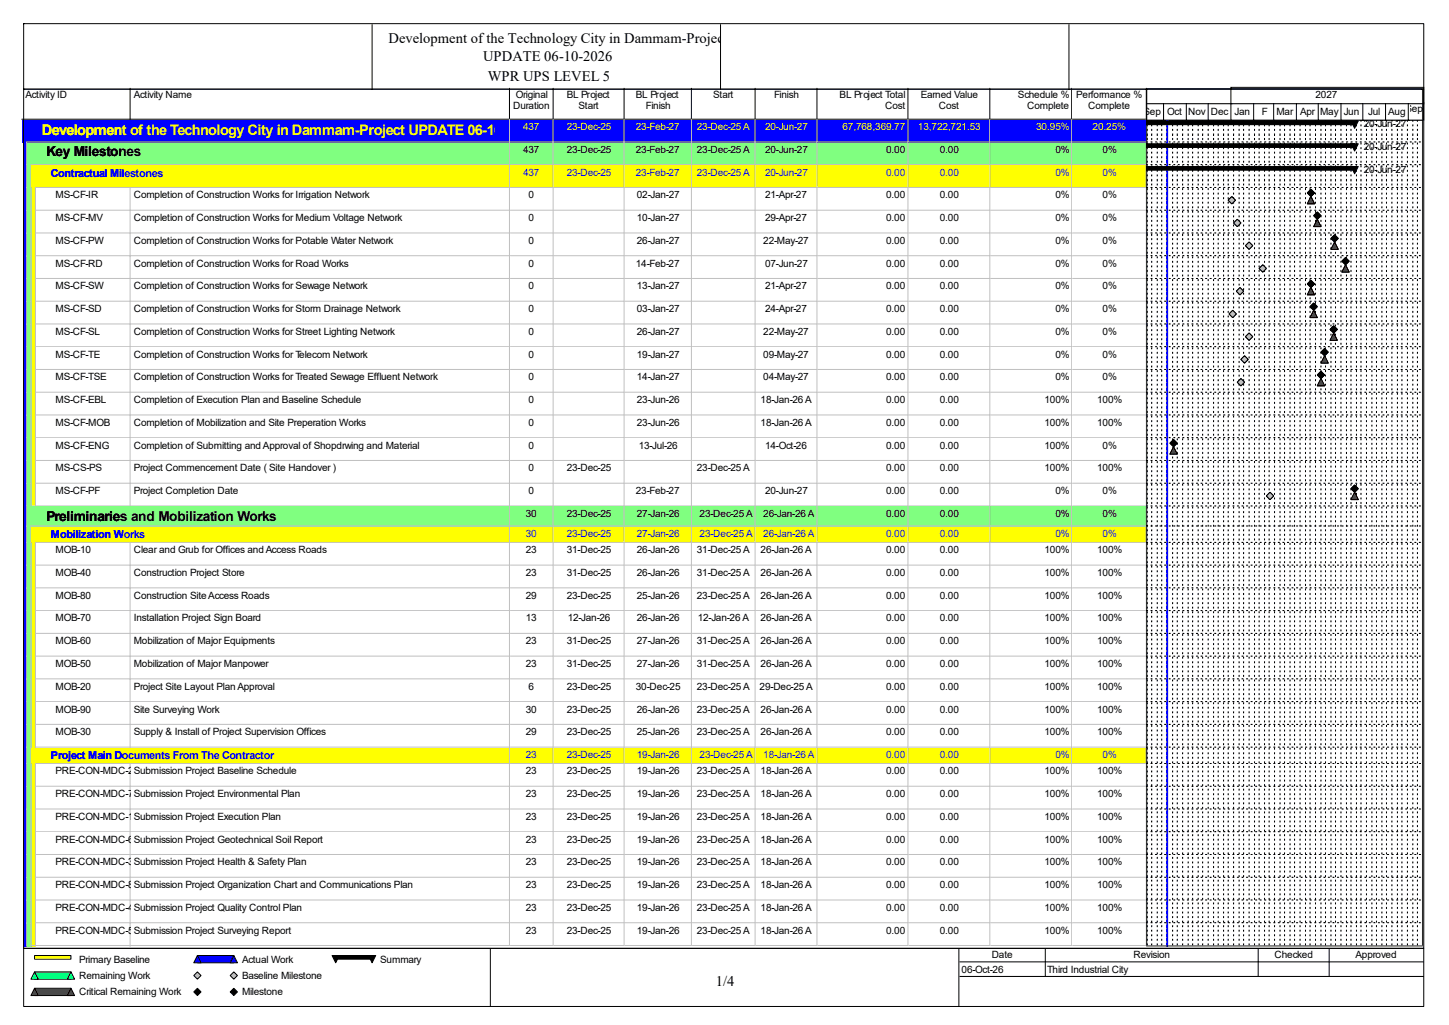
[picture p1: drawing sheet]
<svg xmlns="http://www.w3.org/2000/svg" width="420mm" height="297mm" viewBox="0 0 420 297" stroke-linecap="round" stroke-linejoin="round" font-family="sans-serif">
<defs><g id="words">
<g font-size="4.2">
<text x="112.6" y="12.4">Development of the Technology City in Dammam-Project</text>
<text x="140" y="17.7">UPDATE 06-10-2026</text>
<text x="141.4" y="23.5">WPR UPS LEVEL 5</text>
<text x="207.5" y="285.6">1/4</text>
</g>
<text font-size="4.2" fill="#ff0" x="12.1" y="39">Development of the Technology City in Dammam-Project UPDATE 06-10-2026</text>
<g font-size="4">
<text x="13.5" y="45.3">Key Milestones</text>
<text x="13.5" y="150.8">Preliminaries and Mobilization Works</text>
</g>
<g font-size="3.2" fill="#00f">
<text x="14.8" y="51.2">Contractual Milestones</text>
<text x="14.8" y="155.9">Mobilization Works</text>
<text x="14.8" y="220">Project Main Documents From The Contractor</text>
</g>
<g font-size="2.9">
<text x="7.4" y="28.4">Activity ID</text>
<text x="38.8" y="28.4">Activity Name</text>
<text x="149.5" y="28.4">Original</text>
<text x="164.3" y="28.4">BL Project</text>
<text x="184.3" y="28.4">BL Project</text>
<text x="206.7" y="28.4">Start</text>
<text x="224.4" y="28.4">Finish</text>
<text x="243.4" y="28.4">BL Project Total</text>
<text x="266.9" y="28.4">Earned Value</text>
<text x="295.1" y="28.4">Schedule %</text>
<text x="312" y="28.4">Performance %</text>
<text x="381.3" y="28.4">2027</text>
<text x="148.7" y="31.6">Duration</text>
<text x="167.7" y="31.6">Start</text>
<text x="187.2" y="31.6">Finish</text>
<text x="256.6" y="31.6">Cost</text>
<text x="272.1" y="31.6">Cost</text>
<text x="297.7" y="31.6">Complete</text>
<text x="315.4" y="31.6">Complete</text>
<text x="331.5" y="33.2">Sep</text>
<text x="338.3" y="33.2">Oct</text>
<text x="344.4" y="33.2">Nov</text>
<text x="351" y="33.2">Dec</text>
<text x="357.8" y="33.2">Jan</text>
<text x="365.8" y="33.2">F</text>
<text x="370" y="33.2">Mar</text>
<text x="376.8" y="33.2">Apr</text>
<text x="382.6" y="33.2">May</text>
<text x="389.5" y="33.2">Jun</text>
<text x="396.6" y="33.2">Jul</text>
<text x="402.4" y="33.2">Aug</text>
<text x="407.4" y="32.4">Sep</text>
<text x="395.3" y="36.9">20-Jun-27</text>
<text x="151.6" y="44.3">437</text>
<text x="164.3" y="44.3">23-Dec-25</text>
<text x="184.3" y="44.3">23-Feb-27</text>
<text x="202" y="44.3">23-Dec-25 A</text>
<text x="221.8" y="44.3">20-Jun-27</text>
<text x="256.8" y="44.3">0.00</text>
<text x="272.4" y="44.3">0.00</text>
<text x="305.9" y="44.3">0%</text>
<text x="319.6" y="44.3">0%</text>
<text x="395.3" y="43.5">20-Jun-27</text>
<text x="395.3" y="50.1">20-Jun-27</text>
<text x="16.1" y="57.5">MS-CF-IR</text>
<text x="38.8" y="57.5">Completion of Construction Works for Irrigation Network</text>
<text x="153.2" y="57.5">0</text>
<text x="184.6" y="57.5">02-Jan-27</text>
<text x="221.8" y="57.5">21-Apr-27</text>
<text x="256.8" y="57.5">0.00</text>
<text x="272.4" y="57.5">0.00</text>
<text x="305.9" y="57.5">0%</text>
<text x="319.6" y="57.5">0%</text>
<text x="16.1" y="64.1">MS-CF-MV</text>
<text x="38.8" y="64.1">Completion of Construction Works for Medium Voltage Network</text>
<text x="153.2" y="64.1">0</text>
<text x="184.6" y="64.1">10-Jan-27</text>
<text x="221.8" y="64.1">29-Apr-27</text>
<text x="256.8" y="64.1">0.00</text>
<text x="272.4" y="64.1">0.00</text>
<text x="305.9" y="64.1">0%</text>
<text x="319.6" y="64.1">0%</text>
<text x="16.1" y="70.7">MS-CF-PW</text>
<text x="38.8" y="70.7">Completion of Construction Works for Potable Water Network</text>
<text x="153.2" y="70.7">0</text>
<text x="184.6" y="70.7">26-Jan-27</text>
<text x="221.2" y="70.7">22-May-27</text>
<text x="256.8" y="70.7">0.00</text>
<text x="272.4" y="70.7">0.00</text>
<text x="305.9" y="70.7">0%</text>
<text x="319.6" y="70.7">0%</text>
<text x="16.1" y="77.3">MS-CF-RD</text>
<text x="38.8" y="77.3">Completion of Construction Works for Road Works</text>
<text x="153.2" y="77.3">0</text>
<text x="184.3" y="77.3">14-Feb-27</text>
<text x="221.8" y="77.3">07-Jun-27</text>
<text x="256.8" y="77.3">0.00</text>
<text x="272.4" y="77.3">0.00</text>
<text x="305.9" y="77.3">0%</text>
<text x="319.6" y="77.3">0%</text>
<text x="16.1" y="83.9">MS-CF-SW</text>
<text x="38.8" y="83.9">Completion of Construction Works for Sewage Network</text>
<text x="153.2" y="83.9">0</text>
<text x="184.6" y="83.9">13-Jan-27</text>
<text x="221.8" y="83.9">21-Apr-27</text>
<text x="256.8" y="83.9">0.00</text>
<text x="272.4" y="83.9">0.00</text>
<text x="305.9" y="83.9">0%</text>
<text x="319.6" y="83.9">0%</text>
<text x="16.1" y="90.4">MS-CF-SD</text>
<text x="38.8" y="90.4">Completion of Construction Works for Storm Drainage Network</text>
<text x="153.2" y="90.4">0</text>
<text x="184.6" y="90.4">03-Jan-27</text>
<text x="221.8" y="90.4">24-Apr-27</text>
<text x="256.8" y="90.4">0.00</text>
<text x="272.4" y="90.4">0.00</text>
<text x="305.9" y="90.4">0%</text>
<text x="319.6" y="90.4">0%</text>
<text x="16.1" y="97">MS-CF-SL</text>
<text x="38.8" y="97">Completion of Construction Works for Street Lighting Network</text>
<text x="153.2" y="97">0</text>
<text x="184.6" y="97">26-Jan-27</text>
<text x="221.2" y="97">22-May-27</text>
<text x="256.8" y="97">0.00</text>
<text x="272.4" y="97">0.00</text>
<text x="305.9" y="97">0%</text>
<text x="319.6" y="97">0%</text>
<text x="16.1" y="103.6">MS-CF-TE</text>
<text x="38.8" y="103.6">Completion of Construction Works for Telecom Network</text>
<text x="153.2" y="103.6">0</text>
<text x="184.6" y="103.6">19-Jan-27</text>
<text x="221.2" y="103.6">09-May-27</text>
<text x="256.8" y="103.6">0.00</text>
<text x="272.4" y="103.6">0.00</text>
<text x="305.9" y="103.6">0%</text>
<text x="319.6" y="103.6">0%</text>
<text x="16.1" y="110.2">MS-CF-TSE</text>
<text x="38.8" y="110.2">Completion of Construction Works for Treated Sewage Effluent Network</text>
<text x="153.2" y="110.2">0</text>
<text x="184.6" y="110.2">14-Jan-27</text>
<text x="221.2" y="110.2">04-May-27</text>
<text x="256.8" y="110.2">0.00</text>
<text x="272.4" y="110.2">0.00</text>
<text x="305.9" y="110.2">0%</text>
<text x="319.6" y="110.2">0%</text>
<text x="16.1" y="116.8">MS-CF-EBL</text>
<text x="38.8" y="116.8">Completion of Execution Plan and Baseline Schedule</text>
<text x="153.2" y="116.8">0</text>
<text x="184.6" y="116.8">23-Jun-26</text>
<text x="220.4" y="116.8">18-Jan-26 A</text>
<text x="256.8" y="116.8">0.00</text>
<text x="272.4" y="116.8">0.00</text>
<text x="302.7" y="116.8">100%</text>
<text x="318" y="116.8">100%</text>
<text x="16.1" y="123.4">MS-CF-MOB</text>
<text x="38.8" y="123.4">Completion of Mobilization and Site Preperation Works</text>
<text x="153.2" y="123.4">0</text>
<text x="184.6" y="123.4">23-Jun-26</text>
<text x="220.4" y="123.4">18-Jan-26 A</text>
<text x="256.8" y="123.4">0.00</text>
<text x="272.4" y="123.4">0.00</text>
<text x="302.7" y="123.4">100%</text>
<text x="318" y="123.4">100%</text>
<text x="16.1" y="130">MS-CF-ENG</text>
<text x="38.8" y="130">Completion of Submitting and Approval of Shopdrwing and Material</text>
<text x="153.2" y="130">0</text>
<text x="185.1" y="130">13-Jul-26</text>
<text x="221.8" y="130">14-Oct-26</text>
<text x="256.8" y="130">0.00</text>
<text x="272.4" y="130">0.00</text>
<text x="302.7" y="130">100%</text>
<text x="319.6" y="130">0%</text>
<text x="16.1" y="136.6">MS-CS-PS</text>
<text x="38.8" y="136.6">Project Commencement Date ( Site Handover )</text>
<text x="153.2" y="136.6">0</text>
<text x="164.3" y="136.6">23-Dec-25</text>
<text x="202" y="136.6">23-Dec-25 A</text>
<text x="256.8" y="136.6">0.00</text>
<text x="272.4" y="136.6">0.00</text>
<text x="302.7" y="136.6">100%</text>
<text x="318" y="136.6">100%</text>
<text x="16.1" y="143.2">MS-CF-PF</text>
<text x="38.8" y="143.2">Project Completion Date</text>
<text x="153.2" y="143.2">0</text>
<text x="184.3" y="143.2">23-Feb-27</text>
<text x="221.8" y="143.2">20-Jun-27</text>
<text x="256.8" y="143.2">0.00</text>
<text x="272.4" y="143.2">0.00</text>
<text x="305.9" y="143.2">0%</text>
<text x="319.6" y="143.2">0%</text>
<text x="152.4" y="149.8">30</text>
<text x="164.3" y="149.8">23-Dec-25</text>
<text x="184.6" y="149.8">27-Jan-26</text>
<text x="202.8" y="149.8">23-Dec-25 A</text>
<text x="221.2" y="149.8">26-Jan-26 A</text>
<text x="256.8" y="149.8">0.00</text>
<text x="272.4" y="149.8">0.00</text>
<text x="305.9" y="149.8">0%</text>
<text x="319.6" y="149.8">0%</text>
<text x="16.1" y="160.3">MOB-10</text>
<text x="38.8" y="160.3">Clear and Grub for Offices and Access Roads</text>
<text x="152.4" y="160.3">23</text>
<text x="164.3" y="160.3">31-Dec-25</text>
<text x="184.6" y="160.3">26-Jan-26</text>
<text x="202" y="160.3">31-Dec-25 A</text>
<text x="220.4" y="160.3">26-Jan-26 A</text>
<text x="256.8" y="160.3">0.00</text>
<text x="272.4" y="160.3">0.00</text>
<text x="302.7" y="160.3">100%</text>
<text x="318" y="160.3">100%</text>
<text x="16.1" y="166.9">MOB-40</text>
<text x="38.8" y="166.9">Construction Project Store</text>
<text x="152.4" y="166.9">23</text>
<text x="164.3" y="166.9">31-Dec-25</text>
<text x="184.6" y="166.9">26-Jan-26</text>
<text x="202" y="166.9">31-Dec-25 A</text>
<text x="220.4" y="166.9">26-Jan-26 A</text>
<text x="256.8" y="166.9">0.00</text>
<text x="272.4" y="166.9">0.00</text>
<text x="302.7" y="166.9">100%</text>
<text x="318" y="166.9">100%</text>
<text x="16.1" y="173.5">MOB-80</text>
<text x="38.8" y="173.5">Construction Site Access Roads</text>
<text x="152.4" y="173.5">29</text>
<text x="164.3" y="173.5">23-Dec-25</text>
<text x="184.6" y="173.5">25-Jan-26</text>
<text x="202" y="173.5">23-Dec-25 A</text>
<text x="220.4" y="173.5">26-Jan-26 A</text>
<text x="256.8" y="173.5">0.00</text>
<text x="272.4" y="173.5">0.00</text>
<text x="302.7" y="173.5">100%</text>
<text x="318" y="173.5">100%</text>
<text x="16.1" y="180.1">MOB-70</text>
<text x="38.8" y="180.1">Installation Project Sign Board</text>
<text x="152.4" y="180.1">13</text>
<text x="164.5" y="180.1">12-Jan-26</text>
<text x="184.6" y="180.1">26-Jan-26</text>
<text x="202.3" y="180.1">12-Jan-26 A</text>
<text x="220.4" y="180.1">26-Jan-26 A</text>
<text x="256.8" y="180.1">0.00</text>
<text x="272.4" y="180.1">0.00</text>
<text x="302.7" y="180.1">100%</text>
<text x="318" y="180.1">100%</text>
<text x="16.1" y="186.7">MOB-60</text>
<text x="38.8" y="186.7">Mobilization of Major Equipments</text>
<text x="152.4" y="186.7">23</text>
<text x="164.3" y="186.7">31-Dec-25</text>
<text x="184.6" y="186.7">27-Jan-26</text>
<text x="202" y="186.7">31-Dec-25 A</text>
<text x="220.4" y="186.7">26-Jan-26 A</text>
<text x="256.8" y="186.7">0.00</text>
<text x="272.4" y="186.7">0.00</text>
<text x="302.7" y="186.7">100%</text>
<text x="318" y="186.7">100%</text>
<text x="16.1" y="193.3">MOB-50</text>
<text x="38.8" y="193.3">Mobilization of Major Manpower</text>
<text x="152.4" y="193.3">23</text>
<text x="164.3" y="193.3">31-Dec-25</text>
<text x="184.6" y="193.3">27-Jan-26</text>
<text x="202" y="193.3">31-Dec-25 A</text>
<text x="220.4" y="193.3">26-Jan-26 A</text>
<text x="256.8" y="193.3">0.00</text>
<text x="272.4" y="193.3">0.00</text>
<text x="302.7" y="193.3">100%</text>
<text x="318" y="193.3">100%</text>
<text x="16.1" y="199.9">MOB-20</text>
<text x="38.8" y="199.9">Project Site Layout Plan Approval</text>
<text x="153.2" y="199.9">6</text>
<text x="164.3" y="199.9">23-Dec-25</text>
<text x="184.3" y="199.9">30-Dec-25</text>
<text x="202" y="199.9">23-Dec-25 A</text>
<text x="220.2" y="199.9">29-Dec-25 A</text>
<text x="256.8" y="199.9">0.00</text>
<text x="272.4" y="199.9">0.00</text>
<text x="302.7" y="199.9">100%</text>
<text x="318" y="199.9">100%</text>
<text x="16.1" y="206.5">MOB-90</text>
<text x="38.8" y="206.5">Site Surveying Work</text>
<text x="152.4" y="206.5">30</text>
<text x="164.3" y="206.5">23-Dec-25</text>
<text x="184.6" y="206.5">26-Jan-26</text>
<text x="202" y="206.5">23-Dec-25 A</text>
<text x="220.4" y="206.5">26-Jan-26 A</text>
<text x="256.8" y="206.5">0.00</text>
<text x="272.4" y="206.5">0.00</text>
<text x="302.7" y="206.5">100%</text>
<text x="318" y="206.5">100%</text>
<text x="16.1" y="213.1">MOB-30</text>
<text x="38.8" y="213.1">Supply &amp; Install of Project Supervision Offices</text>
<text x="152.4" y="213.1">29</text>
<text x="164.3" y="213.1">23-Dec-25</text>
<text x="184.6" y="213.1">25-Jan-26</text>
<text x="202" y="213.1">23-Dec-25 A</text>
<text x="220.4" y="213.1">26-Jan-26 A</text>
<text x="256.8" y="213.1">0.00</text>
<text x="272.4" y="213.1">0.00</text>
<text x="302.7" y="213.1">100%</text>
<text x="318" y="213.1">100%</text>
<text x="16.1" y="224.4">PRE-CON-MDC-20</text>
<text x="38.8" y="224.4">Submission Project Baseline Schedule</text>
<text x="152.4" y="224.4">23</text>
<text x="164.3" y="224.4">23-Dec-25</text>
<text x="184.6" y="224.4">19-Jan-26</text>
<text x="202" y="224.4">23-Dec-25 A</text>
<text x="220.4" y="224.4">18-Jan-26 A</text>
<text x="256.8" y="224.4">0.00</text>
<text x="272.4" y="224.4">0.00</text>
<text x="302.7" y="224.4">100%</text>
<text x="318" y="224.4">100%</text>
<text x="16.1" y="231">PRE-CON-MDC-70</text>
<text x="38.8" y="231">Submission Project Environmental Plan</text>
<text x="152.4" y="231">23</text>
<text x="164.3" y="231">23-Dec-25</text>
<text x="184.6" y="231">19-Jan-26</text>
<text x="202" y="231">23-Dec-25 A</text>
<text x="220.4" y="231">18-Jan-26 A</text>
<text x="256.8" y="231">0.00</text>
<text x="272.4" y="231">0.00</text>
<text x="302.7" y="231">100%</text>
<text x="318" y="231">100%</text>
<text x="16.1" y="237.6">PRE-CON-MDC-10</text>
<text x="38.8" y="237.6">Submission Project Execution Plan</text>
<text x="152.4" y="237.6">23</text>
<text x="164.3" y="237.6">23-Dec-25</text>
<text x="184.6" y="237.6">19-Jan-26</text>
<text x="202" y="237.6">23-Dec-25 A</text>
<text x="220.4" y="237.6">18-Jan-26 A</text>
<text x="256.8" y="237.6">0.00</text>
<text x="272.4" y="237.6">0.00</text>
<text x="302.7" y="237.6">100%</text>
<text x="318" y="237.6">100%</text>
<text x="16.1" y="244.2">PRE-CON-MDC-60</text>
<text x="38.8" y="244.2">Submission Project Geotechnical Soil Report</text>
<text x="152.4" y="244.2">23</text>
<text x="164.3" y="244.2">23-Dec-25</text>
<text x="184.6" y="244.2">19-Jan-26</text>
<text x="202" y="244.2">23-Dec-25 A</text>
<text x="220.4" y="244.2">18-Jan-26 A</text>
<text x="256.8" y="244.2">0.00</text>
<text x="272.4" y="244.2">0.00</text>
<text x="302.7" y="244.2">100%</text>
<text x="318" y="244.2">100%</text>
<text x="16.1" y="250.7">PRE-CON-MDC-30</text>
<text x="38.8" y="250.7">Submission Project Health &amp; Safety Plan</text>
<text x="152.4" y="250.7">23</text>
<text x="164.3" y="250.7">23-Dec-25</text>
<text x="184.6" y="250.7">19-Jan-26</text>
<text x="202" y="250.7">23-Dec-25 A</text>
<text x="220.4" y="250.7">18-Jan-26 A</text>
<text x="256.8" y="250.7">0.00</text>
<text x="272.4" y="250.7">0.00</text>
<text x="302.7" y="250.7">100%</text>
<text x="318" y="250.7">100%</text>
<text x="16.1" y="257.3">PRE-CON-MDC-80</text>
<text x="38.8" y="257.3">Submission Project Organization Chart and Communications Plan</text>
<text x="152.4" y="257.3">23</text>
<text x="164.3" y="257.3">23-Dec-25</text>
<text x="184.6" y="257.3">19-Jan-26</text>
<text x="202" y="257.3">23-Dec-25 A</text>
<text x="220.4" y="257.3">18-Jan-26 A</text>
<text x="256.8" y="257.3">0.00</text>
<text x="272.4" y="257.3">0.00</text>
<text x="302.7" y="257.3">100%</text>
<text x="318" y="257.3">100%</text>
<text x="16.1" y="263.9">PRE-CON-MDC-40</text>
<text x="38.8" y="263.9">Submission Project Quality Control Plan</text>
<text x="152.4" y="263.9">23</text>
<text x="164.3" y="263.9">23-Dec-25</text>
<text x="184.6" y="263.9">19-Jan-26</text>
<text x="202" y="263.9">23-Dec-25 A</text>
<text x="220.4" y="263.9">18-Jan-26 A</text>
<text x="256.8" y="263.9">0.00</text>
<text x="272.4" y="263.9">0.00</text>
<text x="302.7" y="263.9">100%</text>
<text x="318" y="263.9">100%</text>
<text x="16.1" y="270.6">PRE-CON-MDC-50</text>
<text x="38.8" y="270.6">Submission Project Surveying Report</text>
<text x="152.4" y="270.6">23</text>
<text x="164.3" y="270.6">23-Dec-25</text>
<text x="184.6" y="270.6">19-Jan-26</text>
<text x="202" y="270.6">23-Dec-25 A</text>
<text x="220.4" y="270.6">18-Jan-26 A</text>
<text x="256.8" y="270.6">0.00</text>
<text x="272.4" y="270.6">0.00</text>
<text x="302.7" y="270.6">100%</text>
<text x="318" y="270.6">100%</text>
<text x="22.9" y="279">Primary Baseline</text>
<text x="70.1" y="279">Actual Work</text>
<text x="110.2" y="279">Summary</text>
<text x="278.7" y="281.9">06-Oct-26</text>
<text x="287.4" y="277.7">Date</text>
<text x="303.5" y="281.9">Third Industrial City</text>
<text x="328.5" y="277.7">Revision</text>
<text x="369.4" y="277.7">Checked</text>
<text x="392.9" y="277.7">Approved</text>
<text x="22.9" y="283.7">Remaining Work</text>
<text x="70.1" y="283.7">Baseline Milestone</text>
<text x="22.9" y="288.5">Critical Remaining Work</text>
<text x="70.1" y="288.5">Milestone</text>
</g>
<g font-size="2.9" fill="#ff0">
<text x="151.6" y="37.7">437</text>
<text x="164.3" y="37.7">23-Dec-25</text>
<text x="184.3" y="37.7">23-Feb-27</text>
<text x="202" y="37.7">23-Dec-25 A</text>
<text x="221.8" y="37.7">20-Jun-27</text>
<text x="244.2" y="37.7">67,768,369.77</text>
<text x="266.1" y="37.7">13,722,721.53</text>
<text x="300.4" y="37.7">30.95%</text>
<text x="316.7" y="37.7">20.25%</text>
</g>
<g font-size="2.9" fill="#00f">
<text x="151.6" y="50.9">437</text>
<text x="164.3" y="50.9">23-Dec-25</text>
<text x="184.3" y="50.9">23-Feb-27</text>
<text x="202" y="50.9">23-Dec-25 A</text>
<text x="221.8" y="50.9">20-Jun-27</text>
<text x="256.8" y="50.9">0.00</text>
<text x="272.4" y="50.9">0.00</text>
<text x="305.9" y="50.9">0%</text>
<text x="319.6" y="50.9">0%</text>
<text x="152.4" y="155.6">30</text>
<text x="164.3" y="155.6">23-Dec-25</text>
<text x="184.6" y="155.6">27-Jan-26</text>
<text x="202.8" y="155.6">23-Dec-25 A</text>
<text x="221.2" y="155.6">26-Jan-26 A</text>
<text x="256.8" y="155.6">0.00</text>
<text x="272.4" y="155.6">0.00</text>
<text x="305.9" y="155.6">0%</text>
<text x="319.6" y="155.6">0%</text>
<text x="152.4" y="219.6">23</text>
<text x="164.3" y="219.6">23-Dec-25</text>
<text x="184.6" y="219.6">19-Jan-26</text>
<text x="202.8" y="219.6">23-Dec-25 A</text>
<text x="221.2" y="219.6">18-Jan-26 A</text>
<text x="256.8" y="219.6">0.00</text>
<text x="272.4" y="219.6">0.00</text>
<text x="305.9" y="219.6">0%</text>
<text x="319.6" y="219.6">0%</text>
</g>
</g></defs>
<path d="M37.7 25.6v8.9h-31.4" fill="none" stroke="#000" stroke-width=".29"/>
<path d="M38 25.6h109.9v9.2h-109.9z" fill="#fff"/>
<path d="M147.7 25.6v8.9h-110" fill="none" stroke="#000" stroke-width=".29"/>
<path d="M147.9 25.6h12.7v9.2h-12.7z" fill="#fff"/>
<path d="M160.3 25.6v8.9h-12.6" fill="none" stroke="#000" stroke-width=".29"/>
<path d="M160.6 25.6h20.5v9.2h-20.5z" fill="#fff"/>
<path d="M180.9 25.6v8.9h-20.6" fill="none" stroke="#000" stroke-width=".29"/>
<path d="M181.1 25.6h19.6v9.2h-19.6z" fill="#fff"/>
<path d="M200.4 25.6v8.9h-19.5" fill="none" stroke="#000" stroke-width=".29"/>
<path d="M200.7 25.6h18.4v9.2h-18.4z" fill="#fff"/>
<path d="M218.9 25.6v8.9h-18.5" fill="none" stroke="#000" stroke-width=".29"/>
<path d="M219.1 25.6h18v9.2h-18z" fill="#fff"/>
<path d="M236.8 25.6v8.9h-17.9" fill="none" stroke="#000" stroke-width=".29"/>
<path d="M237.1 25.6h26.3v9.2h-26.3z" fill="#fff"/>
<path d="M263.2 25.6v8.9h-26.4" fill="none" stroke="#000" stroke-width=".29"/>
<path d="M263.4 25.6h23.7v9.2h-23.7z" fill="#fff"/>
<path d="M286.9 25.6v8.9h-23.7" fill="none" stroke="#000" stroke-width=".29"/>
<path d="M287.1 25.6h23.8v9.2h-23.8z" fill="#fff"/>
<path d="M310.6 25.6v8.9h-23.7" fill="none" stroke="#000" stroke-width=".29"/>
<path d="M310.9 25.6h21.6v9.2h-21.6z" fill="#fff"/>
<path d="M332.3 25.6v8.9h-21.7" fill="none" stroke="#000" stroke-width=".29"/>
<path d="M6.6 34.8h31.4v6.6h-31.4z" fill="#00f"/>
<path d="M7.6 41.1h30.4" fill="none" stroke="#c0c0c0" stroke-width=".29"/>
<path d="M38 34.8h109.9v6.6h-109.9z" fill="#00f"/>
<path d="M147.7 34.5v6.6h-109.7" fill="none" stroke="#c0c0c0" stroke-width=".29"/>
<path d="M147.9 34.8h12.7v6.6h-12.7z" fill="#00f"/>
<path d="M160.3 34.5v6.6h-12.4" fill="none" stroke="#c0c0c0" stroke-width=".29"/>
<path d="M160.6 34.8h20.5v6.6h-20.5z" fill="#00f"/>
<path d="M180.9 34.5v6.6h-20.3" fill="none" stroke="#c0c0c0" stroke-width=".29"/>
<path d="M181.1 34.8h19.6v6.6h-19.6z" fill="#00f"/>
<path d="M200.4 34.5v6.6h-19.2" fill="none" stroke="#c0c0c0" stroke-width=".29"/>
<path d="M200.7 34.8h18.4v6.6h-18.4z" fill="#00f"/>
<path d="M218.9 34.5v6.6h-18.2" fill="none" stroke="#c0c0c0" stroke-width=".29"/>
<path d="M219.1 34.8h18v6.6h-18z" fill="#00f"/>
<path d="M236.8 34.5v6.6h-17.7" fill="none" stroke="#c0c0c0" stroke-width=".29"/>
<path d="M237.1 34.8h26.3v6.6h-26.3z" fill="#00f"/>
<path d="M263.2 34.5v6.6h-26.1" fill="none" stroke="#c0c0c0" stroke-width=".29"/>
<path d="M263.4 34.8h23.7v6.6h-23.7z" fill="#00f"/>
<path d="M286.9 34.5v6.6h-23.5" fill="none" stroke="#c0c0c0" stroke-width=".29"/>
<path d="M287.1 34.8h23.8v6.6h-23.8z" fill="#00f"/>
<path d="M310.6 34.5v6.6h-23.4" fill="none" stroke="#c0c0c0" stroke-width=".29"/>
<path d="M310.9 34.8h21.6v6.6h-21.6z" fill="#00f"/>
<path d="M332.3 34.5v6.6h-21.4" fill="none" stroke="#c0c0c0" stroke-width=".29"/>
<path d="M6.6 41.4h1.3v6.6h-1.3z" fill="#00f"/>
<path d="M7.6 41.1v6.9" fill="none" stroke="#c0c0c0" stroke-width=".29"/>
<path d="M7.9 41.4h30.1v6.6h-30.1z" fill="#80ff80"/>
<path d="M9 47.7h29" fill="none" stroke="#c0c0c0" stroke-width=".29"/>
<path d="M38 41.4h109.9v6.6h-109.9z" fill="#80ff80"/>
<path d="M147.7 41.1v6.6h-109.7" fill="none" stroke="#c0c0c0" stroke-width=".29"/>
<path d="M147.9 41.4h12.7v6.6h-12.7z" fill="#80ff80"/>
<path d="M160.3 41.1v6.6h-12.4" fill="none" stroke="#c0c0c0" stroke-width=".29"/>
<path d="M160.6 41.4h20.5v6.6h-20.5z" fill="#80ff80"/>
<path d="M180.9 41.1v6.6h-20.3" fill="none" stroke="#c0c0c0" stroke-width=".29"/>
<path d="M181.1 41.4h19.6v6.6h-19.6z" fill="#80ff80"/>
<path d="M200.4 41.1v6.6h-19.2" fill="none" stroke="#c0c0c0" stroke-width=".29"/>
<path d="M200.7 41.4h18.4v6.6h-18.4z" fill="#80ff80"/>
<path d="M218.9 41.1v6.6h-18.2" fill="none" stroke="#c0c0c0" stroke-width=".29"/>
<path d="M219.1 41.4h18v6.6h-18z" fill="#80ff80"/>
<path d="M236.8 41.1v6.6h-17.7" fill="none" stroke="#c0c0c0" stroke-width=".29"/>
<path d="M237.1 41.4h26.3v6.6h-26.3z" fill="#80ff80"/>
<path d="M263.2 41.1v6.6h-26.1" fill="none" stroke="#c0c0c0" stroke-width=".29"/>
<path d="M263.4 41.4h23.7v6.6h-23.7z" fill="#80ff80"/>
<path d="M286.9 41.1v6.6h-23.5" fill="none" stroke="#c0c0c0" stroke-width=".29"/>
<path d="M287.1 41.4h23.8v6.6h-23.8z" fill="#80ff80"/>
<path d="M310.6 41.1v6.6h-23.4" fill="none" stroke="#c0c0c0" stroke-width=".29"/>
<path d="M310.9 41.4h21.6v6.6h-21.6z" fill="#80ff80"/>
<path d="M332.3 41.1v6.6h-21.4" fill="none" stroke="#c0c0c0" stroke-width=".29"/>
<path d="M6.6 48h1.3v6.6h-1.3z" fill="#00f"/>
<path d="M7.6 47.7v6.9" fill="none" stroke="#c0c0c0" stroke-width=".29"/>
<path d="M7.9 48h1.3v6.6h-1.3z" fill="#80ff80"/>
<path d="M9 47.7v6.9" fill="none" stroke="#c0c0c0" stroke-width=".29"/>
<path d="M9.2 48h28.8v6.6h-28.8z" fill="#ff0"/>
<path d="M10.3 54.3h27.7" fill="none" stroke="#c0c0c0" stroke-width=".29"/>
<path d="M38 48h109.9v6.6h-109.9z" fill="#ff0"/>
<path d="M147.7 47.7v6.6h-109.7" fill="none" stroke="#c0c0c0" stroke-width=".29"/>
<path d="M147.9 48h12.7v6.6h-12.7z" fill="#ff0"/>
<path d="M160.3 47.7v6.6h-12.4" fill="none" stroke="#c0c0c0" stroke-width=".29"/>
<path d="M160.6 48h20.5v6.6h-20.5z" fill="#ff0"/>
<path d="M180.9 47.7v6.6h-20.3" fill="none" stroke="#c0c0c0" stroke-width=".29"/>
<path d="M181.1 48h19.6v6.6h-19.6z" fill="#ff0"/>
<path d="M200.4 47.7v6.6h-19.2" fill="none" stroke="#c0c0c0" stroke-width=".29"/>
<path d="M200.7 48h18.4v6.6h-18.4z" fill="#ff0"/>
<path d="M218.9 47.7v6.6h-18.2" fill="none" stroke="#c0c0c0" stroke-width=".29"/>
<path d="M219.1 48h18v6.6h-18z" fill="#ff0"/>
<path d="M236.8 47.7v6.6h-17.7" fill="none" stroke="#c0c0c0" stroke-width=".29"/>
<path d="M237.1 48h26.3v6.6h-26.3z" fill="#ff0"/>
<path d="M263.2 47.7v6.6h-26.1" fill="none" stroke="#c0c0c0" stroke-width=".29"/>
<path d="M263.4 48h23.7v6.6h-23.7z" fill="#ff0"/>
<path d="M286.9 47.7v6.6h-23.5" fill="none" stroke="#c0c0c0" stroke-width=".29"/>
<path d="M287.1 48h23.8v6.6h-23.8z" fill="#ff0"/>
<path d="M310.6 47.7v6.6h-23.4" fill="none" stroke="#c0c0c0" stroke-width=".29"/>
<path d="M310.9 48h21.6v6.6h-21.6z" fill="#ff0"/>
<path d="M332.3 47.7v6.6h-21.4" fill="none" stroke="#c0c0c0" stroke-width=".29"/>
<path d="M6.6 54.6h1.3v6.6h-1.3z" fill="#00f"/>
<path d="M7.6 54.3v6.9" fill="none" stroke="#c0c0c0" stroke-width=".29"/>
<path d="M7.9 54.6h1.3v6.6h-1.3z" fill="#80ff80"/>
<path d="M9 54.3v6.9" fill="none" stroke="#c0c0c0" stroke-width=".29"/>
<path d="M9.2 54.6h1.3v6.6h-1.3z" fill="#ff0"/>
<path d="M10.3 54.3v6.9" fill="none" stroke="#c0c0c0" stroke-width=".29"/>
<path d="M10.5 54.6h27.5v6.6h-27.5z" fill="#fff"/>
<path d="M37.7 54.3v6.9M10.3 60.9h27.7" fill="none" stroke="#c0c0c0" stroke-width=".29"/>
<path d="M38 54.6h109.9v6.6h-109.9z" fill="#fff"/>
<path d="M147.7 54.3v6.6h-109.7" fill="none" stroke="#c0c0c0" stroke-width=".29"/>
<path d="M147.9 54.6h12.7v6.6h-12.7z" fill="#fff"/>
<path d="M160.3 54.3v6.6h-12.4" fill="none" stroke="#c0c0c0" stroke-width=".29"/>
<path d="M160.6 54.6h20.5v6.6h-20.5z" fill="#fff"/>
<path d="M180.9 54.3v6.6h-20.3" fill="none" stroke="#c0c0c0" stroke-width=".29"/>
<path d="M181.1 54.6h19.6v6.6h-19.6z" fill="#fff"/>
<path d="M200.4 54.3v6.6h-19.2" fill="none" stroke="#c0c0c0" stroke-width=".29"/>
<path d="M200.7 54.6h18.4v6.6h-18.4z" fill="#fff"/>
<path d="M218.9 54.3v6.6h-18.2" fill="none" stroke="#c0c0c0" stroke-width=".29"/>
<path d="M219.1 54.6h18v6.6h-18z" fill="#fff"/>
<path d="M236.8 54.3v6.6h-17.7" fill="none" stroke="#c0c0c0" stroke-width=".29"/>
<path d="M237.1 54.6h26.3v6.6h-26.3z" fill="#fff"/>
<path d="M263.2 54.3v6.6h-26.1" fill="none" stroke="#c0c0c0" stroke-width=".29"/>
<path d="M263.4 54.6h23.7v6.6h-23.7z" fill="#fff"/>
<path d="M286.9 54.3v6.6h-23.5" fill="none" stroke="#c0c0c0" stroke-width=".29"/>
<path d="M287.1 54.6h23.8v6.6h-23.8z" fill="#fff"/>
<path d="M310.6 54.3v6.6h-23.4" fill="none" stroke="#c0c0c0" stroke-width=".29"/>
<path d="M310.9 54.6h21.6v6.6h-21.6z" fill="#fff"/>
<path d="M332.3 54.3v6.6h-21.4" fill="none" stroke="#c0c0c0" stroke-width=".29"/>
<path d="M6.6 61.2h1.3v6.6h-1.3z" fill="#00f"/>
<path d="M7.6 60.9v6.9" fill="none" stroke="#c0c0c0" stroke-width=".29"/>
<path d="M7.9 61.2h1.3v6.6h-1.3z" fill="#80ff80"/>
<path d="M9 60.9v6.9" fill="none" stroke="#c0c0c0" stroke-width=".29"/>
<path d="M9.2 61.2h1.3v6.6h-1.3z" fill="#ff0"/>
<path d="M10.3 60.9v6.9" fill="none" stroke="#c0c0c0" stroke-width=".29"/>
<path d="M10.5 61.2h27.5v6.6h-27.5z" fill="#fff"/>
<path d="M10.3 67.5h27.7M37.7 60.9v6.9" fill="none" stroke="#c0c0c0" stroke-width=".29"/>
<path d="M38 61.2h109.9v6.6h-109.9z" fill="#fff"/>
<path d="M147.7 60.9v6.6h-109.7" fill="none" stroke="#c0c0c0" stroke-width=".29"/>
<path d="M147.9 61.2h12.7v6.6h-12.7z" fill="#fff"/>
<path d="M160.3 60.9v6.6h-12.4" fill="none" stroke="#c0c0c0" stroke-width=".29"/>
<path d="M160.6 61.2h20.5v6.6h-20.5z" fill="#fff"/>
<path d="M180.9 60.9v6.6h-20.3" fill="none" stroke="#c0c0c0" stroke-width=".29"/>
<path d="M181.1 61.2h19.6v6.6h-19.6z" fill="#fff"/>
<path d="M200.4 60.9v6.6h-19.2" fill="none" stroke="#c0c0c0" stroke-width=".29"/>
<path d="M200.7 61.2h18.4v6.6h-18.4z" fill="#fff"/>
<path d="M218.9 60.9v6.6h-18.2" fill="none" stroke="#c0c0c0" stroke-width=".29"/>
<path d="M219.1 61.2h18v6.6h-18z" fill="#fff"/>
<path d="M236.8 60.9v6.6h-17.7" fill="none" stroke="#c0c0c0" stroke-width=".29"/>
<path d="M237.1 61.2h26.3v6.6h-26.3z" fill="#fff"/>
<path d="M263.2 60.9v6.6h-26.1" fill="none" stroke="#c0c0c0" stroke-width=".29"/>
<path d="M263.4 61.2h23.7v6.6h-23.7z" fill="#fff"/>
<path d="M286.9 60.9v6.6h-23.5" fill="none" stroke="#c0c0c0" stroke-width=".29"/>
<path d="M287.1 61.2h23.8v6.6h-23.8z" fill="#fff"/>
<path d="M310.6 60.9v6.6h-23.4" fill="none" stroke="#c0c0c0" stroke-width=".29"/>
<path d="M310.9 61.2h21.6v6.6h-21.6z" fill="#fff"/>
<path d="M332.3 60.9v6.6h-21.4" fill="none" stroke="#c0c0c0" stroke-width=".29"/>
<path d="M6.6 67.8h1.3v6.6h-1.3z" fill="#00f"/>
<path d="M7.6 67.5v6.9" fill="none" stroke="#c0c0c0" stroke-width=".29"/>
<path d="M7.9 67.8h1.3v6.6h-1.3z" fill="#80ff80"/>
<path d="M9 67.5v6.9" fill="none" stroke="#c0c0c0" stroke-width=".29"/>
<path d="M9.2 67.8h1.3v6.6h-1.3z" fill="#ff0"/>
<path d="M10.3 67.5v6.9" fill="none" stroke="#c0c0c0" stroke-width=".29"/>
<path d="M10.5 67.8h27.5v6.6h-27.5z" fill="#fff"/>
<path d="M10.3 74.1h27.7M37.7 67.5v6.9" fill="none" stroke="#c0c0c0" stroke-width=".29"/>
<path d="M38 67.8h109.9v6.6h-109.9z" fill="#fff"/>
<path d="M147.7 67.5v6.6h-109.7" fill="none" stroke="#c0c0c0" stroke-width=".29"/>
<path d="M147.9 67.8h12.7v6.6h-12.7z" fill="#fff"/>
<path d="M160.3 67.5v6.6h-12.4" fill="none" stroke="#c0c0c0" stroke-width=".29"/>
<path d="M160.6 67.8h20.5v6.6h-20.5z" fill="#fff"/>
<path d="M180.9 67.5v6.6h-20.3" fill="none" stroke="#c0c0c0" stroke-width=".29"/>
<path d="M181.1 67.8h19.6v6.6h-19.6z" fill="#fff"/>
<path d="M200.4 67.5v6.6h-19.2" fill="none" stroke="#c0c0c0" stroke-width=".29"/>
<path d="M200.7 67.8h18.4v6.6h-18.4z" fill="#fff"/>
<path d="M218.9 67.5v6.6h-18.2" fill="none" stroke="#c0c0c0" stroke-width=".29"/>
<path d="M219.1 67.8h18v6.6h-18z" fill="#fff"/>
<path d="M236.8 67.5v6.6h-17.7" fill="none" stroke="#c0c0c0" stroke-width=".29"/>
<path d="M237.1 67.8h26.3v6.6h-26.3z" fill="#fff"/>
<path d="M263.2 67.5v6.6h-26.1" fill="none" stroke="#c0c0c0" stroke-width=".29"/>
<path d="M263.4 67.8h23.7v6.6h-23.7z" fill="#fff"/>
<path d="M286.9 67.5v6.6h-23.5" fill="none" stroke="#c0c0c0" stroke-width=".29"/>
<path d="M287.1 67.8h23.8v6.6h-23.8z" fill="#fff"/>
<path d="M310.6 67.5v6.6h-23.4" fill="none" stroke="#c0c0c0" stroke-width=".29"/>
<path d="M310.9 67.8h21.6v6.6h-21.6z" fill="#fff"/>
<path d="M332.3 67.5v6.6h-21.4" fill="none" stroke="#c0c0c0" stroke-width=".29"/>
<path d="M6.6 74.4h1.3v6.5h-1.3z" fill="#00f"/>
<path d="M7.6 74.1v6.9" fill="none" stroke="#c0c0c0" stroke-width=".29"/>
<path d="M7.9 74.4h1.3v6.5h-1.3z" fill="#80ff80"/>
<path d="M9 74.1v6.9" fill="none" stroke="#c0c0c0" stroke-width=".29"/>
<path d="M9.2 74.4h1.3v6.5h-1.3z" fill="#ff0"/>
<path d="M10.3 74.1v6.9" fill="none" stroke="#c0c0c0" stroke-width=".29"/>
<path d="M10.5 74.4h27.5v6.5h-27.5z" fill="#fff"/>
<path d="M37.7 74.1v6.9M10.3 80.7h27.7" fill="none" stroke="#c0c0c0" stroke-width=".29"/>
<path d="M38 74.4h109.9v6.5h-109.9z" fill="#fff"/>
<path d="M147.7 74.1v6.6h-109.7" fill="none" stroke="#c0c0c0" stroke-width=".29"/>
<path d="M147.9 74.4h12.7v6.5h-12.7z" fill="#fff"/>
<path d="M160.3 74.1v6.6h-12.4" fill="none" stroke="#c0c0c0" stroke-width=".29"/>
<path d="M160.6 74.4h20.5v6.5h-20.5z" fill="#fff"/>
<path d="M180.9 74.1v6.6h-20.3" fill="none" stroke="#c0c0c0" stroke-width=".29"/>
<path d="M181.1 74.4h19.6v6.5h-19.6z" fill="#fff"/>
<path d="M200.4 74.1v6.6h-19.2" fill="none" stroke="#c0c0c0" stroke-width=".29"/>
<path d="M200.7 74.4h18.4v6.5h-18.4z" fill="#fff"/>
<path d="M218.9 74.1v6.6h-18.2" fill="none" stroke="#c0c0c0" stroke-width=".29"/>
<path d="M219.1 74.4h18v6.5h-18z" fill="#fff"/>
<path d="M236.8 74.1v6.6h-17.7" fill="none" stroke="#c0c0c0" stroke-width=".29"/>
<path d="M237.1 74.4h26.3v6.5h-26.3z" fill="#fff"/>
<path d="M263.2 74.1v6.6h-26.1" fill="none" stroke="#c0c0c0" stroke-width=".29"/>
<path d="M263.4 74.4h23.7v6.5h-23.7z" fill="#fff"/>
<path d="M286.9 74.1v6.6h-23.5" fill="none" stroke="#c0c0c0" stroke-width=".29"/>
<path d="M287.1 74.4h23.8v6.5h-23.8z" fill="#fff"/>
<path d="M310.6 74.1v6.6h-23.4" fill="none" stroke="#c0c0c0" stroke-width=".29"/>
<path d="M310.9 74.4h21.6v6.5h-21.6z" fill="#fff"/>
<path d="M332.3 74.1v6.6h-21.4" fill="none" stroke="#c0c0c0" stroke-width=".29"/>
<path d="M6.6 80.9h1.3v6.6h-1.3z" fill="#00f"/>
<path d="M7.6 80.7v6.8" fill="none" stroke="#c0c0c0" stroke-width=".29"/>
<path d="M7.9 80.9h1.3v6.6h-1.3z" fill="#80ff80"/>
<path d="M9 80.7v6.8" fill="none" stroke="#c0c0c0" stroke-width=".29"/>
<path d="M9.2 80.9h1.3v6.6h-1.3z" fill="#ff0"/>
<path d="M10.3 80.7v6.8" fill="none" stroke="#c0c0c0" stroke-width=".29"/>
<path d="M10.5 80.9h27.5v6.6h-27.5z" fill="#fff"/>
<path d="M10.3 87.3h27.7M37.7 80.7v6.8" fill="none" stroke="#c0c0c0" stroke-width=".29"/>
<path d="M38 80.9h109.9v6.6h-109.9z" fill="#fff"/>
<path d="M147.7 80.7v6.6h-109.7" fill="none" stroke="#c0c0c0" stroke-width=".29"/>
<path d="M147.9 80.9h12.7v6.6h-12.7z" fill="#fff"/>
<path d="M160.3 80.7v6.6h-12.4" fill="none" stroke="#c0c0c0" stroke-width=".29"/>
<path d="M160.6 80.9h20.5v6.6h-20.5z" fill="#fff"/>
<path d="M180.9 80.7v6.6h-20.3" fill="none" stroke="#c0c0c0" stroke-width=".29"/>
<path d="M181.1 80.9h19.6v6.6h-19.6z" fill="#fff"/>
<path d="M200.4 80.7v6.6h-19.2" fill="none" stroke="#c0c0c0" stroke-width=".29"/>
<path d="M200.7 80.9h18.4v6.6h-18.4z" fill="#fff"/>
<path d="M218.9 80.7v6.6h-18.2" fill="none" stroke="#c0c0c0" stroke-width=".29"/>
<path d="M219.1 80.9h18v6.6h-18z" fill="#fff"/>
<path d="M236.8 80.7v6.6h-17.7" fill="none" stroke="#c0c0c0" stroke-width=".29"/>
<path d="M237.1 80.9h26.3v6.6h-26.3z" fill="#fff"/>
<path d="M263.2 80.7v6.6h-26.1" fill="none" stroke="#c0c0c0" stroke-width=".29"/>
<path d="M263.4 80.9h23.7v6.6h-23.7z" fill="#fff"/>
<path d="M286.9 80.7v6.6h-23.5" fill="none" stroke="#c0c0c0" stroke-width=".29"/>
<path d="M287.1 80.9h23.8v6.6h-23.8z" fill="#fff"/>
<path d="M310.6 80.7v6.6h-23.4" fill="none" stroke="#c0c0c0" stroke-width=".29"/>
<path d="M310.9 80.9h21.6v6.6h-21.6z" fill="#fff"/>
<path d="M332.3 80.7v6.6h-21.4" fill="none" stroke="#c0c0c0" stroke-width=".29"/>
<path d="M6.6 87.5h1.3v6.6h-1.3z" fill="#00f"/>
<path d="M7.6 87.3v6.8" fill="none" stroke="#c0c0c0" stroke-width=".29"/>
<path d="M7.9 87.5h1.3v6.6h-1.3z" fill="#80ff80"/>
<path d="M9 87.3v6.8" fill="none" stroke="#c0c0c0" stroke-width=".29"/>
<path d="M9.2 87.5h1.3v6.6h-1.3z" fill="#ff0"/>
<path d="M10.3 87.3v6.8" fill="none" stroke="#c0c0c0" stroke-width=".29"/>
<path d="M10.5 87.5h27.5v6.6h-27.5z" fill="#fff"/>
<path d="M10.3 93.9h27.7M37.7 87.3v6.8" fill="none" stroke="#c0c0c0" stroke-width=".29"/>
<path d="M38 87.5h109.9v6.6h-109.9z" fill="#fff"/>
<path d="M147.7 87.3v6.6h-109.7" fill="none" stroke="#c0c0c0" stroke-width=".29"/>
<path d="M147.9 87.5h12.7v6.6h-12.7z" fill="#fff"/>
<path d="M160.3 87.3v6.6h-12.4" fill="none" stroke="#c0c0c0" stroke-width=".29"/>
<path d="M160.6 87.5h20.5v6.6h-20.5z" fill="#fff"/>
<path d="M180.9 87.3v6.6h-20.3" fill="none" stroke="#c0c0c0" stroke-width=".29"/>
<path d="M181.1 87.5h19.6v6.6h-19.6z" fill="#fff"/>
<path d="M200.4 87.3v6.6h-19.2" fill="none" stroke="#c0c0c0" stroke-width=".29"/>
<path d="M200.7 87.5h18.4v6.6h-18.4z" fill="#fff"/>
<path d="M218.9 87.3v6.6h-18.2" fill="none" stroke="#c0c0c0" stroke-width=".29"/>
<path d="M219.1 87.5h18v6.6h-18z" fill="#fff"/>
<path d="M236.8 87.3v6.6h-17.7" fill="none" stroke="#c0c0c0" stroke-width=".29"/>
<path d="M237.1 87.5h26.3v6.6h-26.3z" fill="#fff"/>
<path d="M263.2 87.3v6.6h-26.1" fill="none" stroke="#c0c0c0" stroke-width=".29"/>
<path d="M263.4 87.5h23.7v6.6h-23.7z" fill="#fff"/>
<path d="M286.9 87.3v6.6h-23.5" fill="none" stroke="#c0c0c0" stroke-width=".29"/>
<path d="M287.1 87.5h23.8v6.6h-23.8z" fill="#fff"/>
<path d="M310.6 87.3v6.6h-23.4" fill="none" stroke="#c0c0c0" stroke-width=".29"/>
<path d="M310.9 87.5h21.6v6.6h-21.6z" fill="#fff"/>
<path d="M332.3 87.3v6.6h-21.4" fill="none" stroke="#c0c0c0" stroke-width=".29"/>
<path d="M6.6 94.1h1.3v6.6h-1.3z" fill="#00f"/>
<path d="M7.6 93.9v6.8" fill="none" stroke="#c0c0c0" stroke-width=".29"/>
<path d="M7.9 94.1h1.3v6.6h-1.3z" fill="#80ff80"/>
<path d="M9 93.9v6.8" fill="none" stroke="#c0c0c0" stroke-width=".29"/>
<path d="M9.2 94.1h1.3v6.6h-1.3z" fill="#ff0"/>
<path d="M10.3 93.9v6.8" fill="none" stroke="#c0c0c0" stroke-width=".29"/>
<path d="M10.5 94.1h27.5v6.6h-27.5z" fill="#fff"/>
<path d="M37.7 93.9v6.8M10.3 100.5h27.7" fill="none" stroke="#c0c0c0" stroke-width=".29"/>
<path d="M38 94.1h109.9v6.6h-109.9z" fill="#fff"/>
<path d="M147.7 93.9v6.6h-109.7" fill="none" stroke="#c0c0c0" stroke-width=".29"/>
<path d="M147.9 94.1h12.7v6.6h-12.7z" fill="#fff"/>
<path d="M160.3 93.9v6.6h-12.4" fill="none" stroke="#c0c0c0" stroke-width=".29"/>
<path d="M160.6 94.1h20.5v6.6h-20.5z" fill="#fff"/>
<path d="M180.9 93.9v6.6h-20.3" fill="none" stroke="#c0c0c0" stroke-width=".29"/>
<path d="M181.1 94.1h19.6v6.6h-19.6z" fill="#fff"/>
<path d="M200.4 93.9v6.6h-19.2" fill="none" stroke="#c0c0c0" stroke-width=".29"/>
<path d="M200.7 94.1h18.4v6.6h-18.4z" fill="#fff"/>
<path d="M218.9 93.9v6.6h-18.2" fill="none" stroke="#c0c0c0" stroke-width=".29"/>
<path d="M219.1 94.1h18v6.6h-18z" fill="#fff"/>
<path d="M236.8 93.9v6.6h-17.7" fill="none" stroke="#c0c0c0" stroke-width=".29"/>
<path d="M237.1 94.1h26.3v6.6h-26.3z" fill="#fff"/>
<path d="M263.2 93.9v6.6h-26.1" fill="none" stroke="#c0c0c0" stroke-width=".29"/>
<path d="M263.4 94.1h23.7v6.6h-23.7z" fill="#fff"/>
<path d="M286.9 93.9v6.6h-23.5" fill="none" stroke="#c0c0c0" stroke-width=".29"/>
<path d="M287.1 94.1h23.8v6.6h-23.8z" fill="#fff"/>
<path d="M310.6 93.9v6.6h-23.4" fill="none" stroke="#c0c0c0" stroke-width=".29"/>
<path d="M310.9 94.1h21.6v6.6h-21.6z" fill="#fff"/>
<path d="M332.3 93.9v6.6h-21.4" fill="none" stroke="#c0c0c0" stroke-width=".29"/>
<path d="M6.6 100.7h1.3v6.6h-1.3z" fill="#00f"/>
<path d="M7.6 100.5v6.8" fill="none" stroke="#c0c0c0" stroke-width=".29"/>
<path d="M7.9 100.7h1.3v6.6h-1.3z" fill="#80ff80"/>
<path d="M9 100.5v6.8" fill="none" stroke="#c0c0c0" stroke-width=".29"/>
<path d="M9.2 100.7h1.3v6.6h-1.3z" fill="#ff0"/>
<path d="M10.3 100.5v6.8" fill="none" stroke="#c0c0c0" stroke-width=".29"/>
<path d="M10.5 100.7h27.5v6.6h-27.5z" fill="#fff"/>
<path d="M10.3 107.1h27.7M37.7 100.5v6.8" fill="none" stroke="#c0c0c0" stroke-width=".29"/>
<path d="M38 100.7h109.9v6.6h-109.9z" fill="#fff"/>
<path d="M147.7 100.5v6.6h-109.7" fill="none" stroke="#c0c0c0" stroke-width=".29"/>
<path d="M147.9 100.7h12.7v6.6h-12.7z" fill="#fff"/>
<path d="M160.3 100.5v6.6h-12.4" fill="none" stroke="#c0c0c0" stroke-width=".29"/>
<path d="M160.6 100.7h20.5v6.6h-20.5z" fill="#fff"/>
<path d="M180.9 100.5v6.6h-20.3" fill="none" stroke="#c0c0c0" stroke-width=".29"/>
<path d="M181.1 100.7h19.6v6.6h-19.6z" fill="#fff"/>
<path d="M200.4 100.5v6.6h-19.2" fill="none" stroke="#c0c0c0" stroke-width=".29"/>
<path d="M200.7 100.7h18.4v6.6h-18.4z" fill="#fff"/>
<path d="M218.9 100.5v6.6h-18.2" fill="none" stroke="#c0c0c0" stroke-width=".29"/>
<path d="M219.1 100.7h18v6.6h-18z" fill="#fff"/>
<path d="M236.8 100.5v6.6h-17.7" fill="none" stroke="#c0c0c0" stroke-width=".29"/>
<path d="M237.1 100.7h26.3v6.6h-26.3z" fill="#fff"/>
<path d="M263.2 100.5v6.6h-26.1" fill="none" stroke="#c0c0c0" stroke-width=".29"/>
<path d="M263.4 100.7h23.7v6.6h-23.7z" fill="#fff"/>
<path d="M286.9 100.5v6.6h-23.5" fill="none" stroke="#c0c0c0" stroke-width=".29"/>
<path d="M287.1 100.7h23.8v6.6h-23.8z" fill="#fff"/>
<path d="M310.6 100.5v6.6h-23.4" fill="none" stroke="#c0c0c0" stroke-width=".29"/>
<path d="M310.9 100.7h21.6v6.6h-21.6z" fill="#fff"/>
<path d="M332.3 100.5v6.6h-21.4" fill="none" stroke="#c0c0c0" stroke-width=".29"/>
<path d="M6.6 107.3h1.3v6.6h-1.3z" fill="#00f"/>
<path d="M7.6 107.1v6.8" fill="none" stroke="#c0c0c0" stroke-width=".29"/>
<path d="M7.9 107.3h1.3v6.6h-1.3z" fill="#80ff80"/>
<path d="M9 107.1v6.8" fill="none" stroke="#c0c0c0" stroke-width=".29"/>
<path d="M9.2 107.3h1.3v6.6h-1.3z" fill="#ff0"/>
<path d="M10.3 107.1v6.8" fill="none" stroke="#c0c0c0" stroke-width=".29"/>
<path d="M10.5 107.3h27.5v6.6h-27.5z" fill="#fff"/>
<path d="M10.3 113.6h27.7M37.7 107.1v6.8" fill="none" stroke="#c0c0c0" stroke-width=".29"/>
<path d="M38 107.3h109.9v6.6h-109.9z" fill="#fff"/>
<path d="M147.7 107.1v6.5h-109.7" fill="none" stroke="#c0c0c0" stroke-width=".29"/>
<path d="M147.9 107.3h12.7v6.6h-12.7z" fill="#fff"/>
<path d="M160.3 107.1v6.5h-12.4" fill="none" stroke="#c0c0c0" stroke-width=".29"/>
<path d="M160.6 107.3h20.5v6.6h-20.5z" fill="#fff"/>
<path d="M180.9 107.1v6.5h-20.3" fill="none" stroke="#c0c0c0" stroke-width=".29"/>
<path d="M181.1 107.3h19.6v6.6h-19.6z" fill="#fff"/>
<path d="M200.4 107.1v6.5h-19.2" fill="none" stroke="#c0c0c0" stroke-width=".29"/>
<path d="M200.7 107.3h18.4v6.6h-18.4z" fill="#fff"/>
<path d="M218.9 107.1v6.5h-18.2" fill="none" stroke="#c0c0c0" stroke-width=".29"/>
<path d="M219.1 107.3h18v6.6h-18z" fill="#fff"/>
<path d="M236.8 107.1v6.5h-17.7" fill="none" stroke="#c0c0c0" stroke-width=".29"/>
<path d="M237.1 107.3h26.3v6.6h-26.3z" fill="#fff"/>
<path d="M263.2 107.1v6.5h-26.1" fill="none" stroke="#c0c0c0" stroke-width=".29"/>
<path d="M263.4 107.3h23.7v6.6h-23.7z" fill="#fff"/>
<path d="M286.9 107.1v6.5h-23.5" fill="none" stroke="#c0c0c0" stroke-width=".29"/>
<path d="M287.1 107.3h23.8v6.6h-23.8z" fill="#fff"/>
<path d="M310.6 107.1v6.5h-23.4" fill="none" stroke="#c0c0c0" stroke-width=".29"/>
<path d="M310.9 107.3h21.6v6.6h-21.6z" fill="#fff"/>
<path d="M332.3 107.1v6.5h-21.4" fill="none" stroke="#c0c0c0" stroke-width=".29"/>
<path d="M6.6 113.9h1.3v6.6h-1.3z" fill="#00f"/>
<path d="M7.6 113.6v6.9" fill="none" stroke="#c0c0c0" stroke-width=".29"/>
<path d="M7.9 113.9h1.3v6.6h-1.3z" fill="#80ff80"/>
<path d="M9 113.6v6.9" fill="none" stroke="#c0c0c0" stroke-width=".29"/>
<path d="M9.2 113.9h1.3v6.6h-1.3z" fill="#ff0"/>
<path d="M10.3 113.6v6.9" fill="none" stroke="#c0c0c0" stroke-width=".29"/>
<path d="M10.5 113.9h27.5v6.6h-27.5z" fill="#fff"/>
<path d="M37.7 113.6v6.9M10.3 120.2h27.7" fill="none" stroke="#c0c0c0" stroke-width=".29"/>
<path d="M38 113.9h109.9v6.6h-109.9z" fill="#fff"/>
<path d="M147.7 113.6v6.6h-109.7" fill="none" stroke="#c0c0c0" stroke-width=".29"/>
<path d="M147.9 113.9h12.7v6.6h-12.7z" fill="#fff"/>
<path d="M160.3 113.6v6.6h-12.4" fill="none" stroke="#c0c0c0" stroke-width=".29"/>
<path d="M160.6 113.9h20.5v6.6h-20.5z" fill="#fff"/>
<path d="M180.9 113.6v6.6h-20.3" fill="none" stroke="#c0c0c0" stroke-width=".29"/>
<path d="M181.1 113.9h19.6v6.6h-19.6z" fill="#fff"/>
<path d="M200.4 113.6v6.6h-19.2" fill="none" stroke="#c0c0c0" stroke-width=".29"/>
<path d="M200.7 113.9h18.4v6.6h-18.4z" fill="#fff"/>
<path d="M218.9 113.6v6.6h-18.2" fill="none" stroke="#c0c0c0" stroke-width=".29"/>
<path d="M219.1 113.9h18v6.6h-18z" fill="#fff"/>
<path d="M236.8 113.6v6.6h-17.7" fill="none" stroke="#c0c0c0" stroke-width=".29"/>
<path d="M237.1 113.9h26.3v6.6h-26.3z" fill="#fff"/>
<path d="M263.2 113.6v6.6h-26.1" fill="none" stroke="#c0c0c0" stroke-width=".29"/>
<path d="M263.4 113.9h23.7v6.6h-23.7z" fill="#fff"/>
<path d="M286.9 113.6v6.6h-23.5" fill="none" stroke="#c0c0c0" stroke-width=".29"/>
<path d="M287.1 113.9h23.8v6.6h-23.8z" fill="#fff"/>
<path d="M310.6 113.6v6.6h-23.4" fill="none" stroke="#c0c0c0" stroke-width=".29"/>
<path d="M310.9 113.9h21.6v6.6h-21.6z" fill="#fff"/>
<path d="M332.3 113.6v6.6h-21.4" fill="none" stroke="#c0c0c0" stroke-width=".29"/>
<path d="M6.6 120.5h1.3v6.6h-1.3z" fill="#00f"/>
<path d="M7.6 120.2v6.9" fill="none" stroke="#c0c0c0" stroke-width=".29"/>
<path d="M7.9 120.5h1.3v6.6h-1.3z" fill="#80ff80"/>
<path d="M9 120.2v6.9" fill="none" stroke="#c0c0c0" stroke-width=".29"/>
<path d="M9.2 120.5h1.3v6.6h-1.3z" fill="#ff0"/>
<path d="M10.3 120.2v6.9" fill="none" stroke="#c0c0c0" stroke-width=".29"/>
<path d="M10.5 120.5h27.5v6.6h-27.5z" fill="#fff"/>
<path d="M10.3 126.8h27.7M37.7 120.2v6.9" fill="none" stroke="#c0c0c0" stroke-width=".29"/>
<path d="M38 120.5h109.9v6.6h-109.9z" fill="#fff"/>
<path d="M147.7 120.2v6.6h-109.7" fill="none" stroke="#c0c0c0" stroke-width=".29"/>
<path d="M147.9 120.5h12.7v6.6h-12.7z" fill="#fff"/>
<path d="M160.3 120.2v6.6h-12.4" fill="none" stroke="#c0c0c0" stroke-width=".29"/>
<path d="M160.6 120.5h20.5v6.6h-20.5z" fill="#fff"/>
<path d="M180.9 120.2v6.6h-20.3" fill="none" stroke="#c0c0c0" stroke-width=".29"/>
<path d="M181.1 120.5h19.6v6.6h-19.6z" fill="#fff"/>
<path d="M200.4 120.2v6.6h-19.2" fill="none" stroke="#c0c0c0" stroke-width=".29"/>
<path d="M200.7 120.5h18.4v6.6h-18.4z" fill="#fff"/>
<path d="M218.9 120.2v6.6h-18.2" fill="none" stroke="#c0c0c0" stroke-width=".29"/>
<path d="M219.1 120.5h18v6.6h-18z" fill="#fff"/>
<path d="M236.8 120.2v6.6h-17.7" fill="none" stroke="#c0c0c0" stroke-width=".29"/>
<path d="M237.1 120.5h26.3v6.6h-26.3z" fill="#fff"/>
<path d="M263.2 120.2v6.6h-26.1" fill="none" stroke="#c0c0c0" stroke-width=".29"/>
<path d="M263.4 120.5h23.7v6.6h-23.7z" fill="#fff"/>
<path d="M286.9 120.2v6.6h-23.5" fill="none" stroke="#c0c0c0" stroke-width=".29"/>
<path d="M287.1 120.5h23.8v6.6h-23.8z" fill="#fff"/>
<path d="M310.6 120.2v6.6h-23.4" fill="none" stroke="#c0c0c0" stroke-width=".29"/>
<path d="M310.9 120.5h21.6v6.6h-21.6z" fill="#fff"/>
<path d="M332.3 120.2v6.6h-21.4" fill="none" stroke="#c0c0c0" stroke-width=".29"/>
<path d="M6.6 127.1h1.3v6.6h-1.3z" fill="#00f"/>
<path d="M7.6 126.8v6.9" fill="none" stroke="#c0c0c0" stroke-width=".29"/>
<path d="M7.9 127.1h1.3v6.6h-1.3z" fill="#80ff80"/>
<path d="M9 126.8v6.9" fill="none" stroke="#c0c0c0" stroke-width=".29"/>
<path d="M9.2 127.1h1.3v6.6h-1.3z" fill="#ff0"/>
<path d="M10.3 126.8v6.9" fill="none" stroke="#c0c0c0" stroke-width=".29"/>
<path d="M10.5 127.1h27.5v6.6h-27.5z" fill="#fff"/>
<path d="M10.3 133.4h27.7M37.7 126.8v6.9" fill="none" stroke="#c0c0c0" stroke-width=".29"/>
<path d="M38 127.1h109.9v6.6h-109.9z" fill="#fff"/>
<path d="M147.7 126.8v6.6h-109.7" fill="none" stroke="#c0c0c0" stroke-width=".29"/>
<path d="M147.9 127.1h12.7v6.6h-12.7z" fill="#fff"/>
<path d="M160.3 126.8v6.6h-12.4" fill="none" stroke="#c0c0c0" stroke-width=".29"/>
<path d="M160.6 127.1h20.5v6.6h-20.5z" fill="#fff"/>
<path d="M180.9 126.8v6.6h-20.3" fill="none" stroke="#c0c0c0" stroke-width=".29"/>
<path d="M181.1 127.1h19.6v6.6h-19.6z" fill="#fff"/>
<path d="M200.4 126.8v6.6h-19.2" fill="none" stroke="#c0c0c0" stroke-width=".29"/>
<path d="M200.7 127.1h18.4v6.6h-18.4z" fill="#fff"/>
<path d="M218.9 126.8v6.6h-18.2" fill="none" stroke="#c0c0c0" stroke-width=".29"/>
<path d="M219.1 127.1h18v6.6h-18z" fill="#fff"/>
<path d="M236.8 126.8v6.6h-17.7" fill="none" stroke="#c0c0c0" stroke-width=".29"/>
<path d="M237.1 127.1h26.3v6.6h-26.3z" fill="#fff"/>
<path d="M263.2 126.8v6.6h-26.1" fill="none" stroke="#c0c0c0" stroke-width=".29"/>
<path d="M263.4 127.1h23.7v6.6h-23.7z" fill="#fff"/>
<path d="M286.9 126.8v6.6h-23.5" fill="none" stroke="#c0c0c0" stroke-width=".29"/>
<path d="M287.1 127.1h23.8v6.6h-23.8z" fill="#fff"/>
<path d="M310.6 126.8v6.6h-23.4" fill="none" stroke="#c0c0c0" stroke-width=".29"/>
<path d="M310.9 127.1h21.6v6.6h-21.6z" fill="#fff"/>
<path d="M332.3 126.8v6.6h-21.4" fill="none" stroke="#c0c0c0" stroke-width=".29"/>
<path d="M6.6 133.7h1.3v6.6h-1.3z" fill="#00f"/>
<path d="M7.6 133.4v6.9" fill="none" stroke="#c0c0c0" stroke-width=".29"/>
<path d="M7.9 133.7h1.3v6.6h-1.3z" fill="#80ff80"/>
<path d="M9 133.4v6.9" fill="none" stroke="#c0c0c0" stroke-width=".29"/>
<path d="M9.2 133.7h1.3v6.6h-1.3z" fill="#ff0"/>
<path d="M10.3 133.4v6.9" fill="none" stroke="#c0c0c0" stroke-width=".29"/>
<path d="M10.5 133.7h27.5v6.6h-27.5z" fill="#fff"/>
<path d="M37.7 133.4v6.9M10.3 140h27.7" fill="none" stroke="#c0c0c0" stroke-width=".29"/>
<path d="M38 133.7h109.9v6.6h-109.9z" fill="#fff"/>
<path d="M147.7 133.4v6.6h-109.7" fill="none" stroke="#c0c0c0" stroke-width=".29"/>
<path d="M147.9 133.7h12.7v6.6h-12.7z" fill="#fff"/>
<path d="M160.3 133.4v6.6h-12.4" fill="none" stroke="#c0c0c0" stroke-width=".29"/>
<path d="M160.6 133.7h20.5v6.6h-20.5z" fill="#fff"/>
<path d="M180.9 133.4v6.6h-20.3" fill="none" stroke="#c0c0c0" stroke-width=".29"/>
<path d="M181.1 133.7h19.6v6.6h-19.6z" fill="#fff"/>
<path d="M200.4 133.4v6.6h-19.2" fill="none" stroke="#c0c0c0" stroke-width=".29"/>
<path d="M200.7 133.7h18.4v6.6h-18.4z" fill="#fff"/>
<path d="M218.9 133.4v6.6h-18.2" fill="none" stroke="#c0c0c0" stroke-width=".29"/>
<path d="M219.1 133.7h18v6.6h-18z" fill="#fff"/>
<path d="M236.8 133.4v6.6h-17.7" fill="none" stroke="#c0c0c0" stroke-width=".29"/>
<path d="M237.1 133.7h26.3v6.6h-26.3z" fill="#fff"/>
<path d="M263.2 133.4v6.6h-26.1" fill="none" stroke="#c0c0c0" stroke-width=".29"/>
<path d="M263.4 133.7h23.7v6.6h-23.7z" fill="#fff"/>
<path d="M286.9 133.4v6.6h-23.5" fill="none" stroke="#c0c0c0" stroke-width=".29"/>
<path d="M287.1 133.7h23.8v6.6h-23.8z" fill="#fff"/>
<path d="M310.6 133.4v6.6h-23.4" fill="none" stroke="#c0c0c0" stroke-width=".29"/>
<path d="M310.9 133.7h21.6v6.6h-21.6z" fill="#fff"/>
<path d="M332.3 133.4v6.6h-21.4" fill="none" stroke="#c0c0c0" stroke-width=".29"/>
<path d="M6.6 140.3h1.3v6.6h-1.3z" fill="#00f"/>
<path d="M7.6 140v6.9" fill="none" stroke="#c0c0c0" stroke-width=".29"/>
<path d="M7.9 140.3h1.3v6.6h-1.3z" fill="#80ff80"/>
<path d="M9 140v6.9" fill="none" stroke="#c0c0c0" stroke-width=".29"/>
<path d="M9.2 140.3h1.3v6.6h-1.3z" fill="#ff0"/>
<path d="M9 146.6h1.5M10.3 140v6.9" fill="none" stroke="#c0c0c0" stroke-width=".29"/>
<path d="M10.5 140.3h27.5v6.6h-27.5z" fill="#fff"/>
<path d="M10.3 146.6h27.7M37.7 140v6.9" fill="none" stroke="#c0c0c0" stroke-width=".29"/>
<path d="M38 140.3h109.9v6.6h-109.9z" fill="#fff"/>
<path d="M147.7 140v6.6h-109.7" fill="none" stroke="#c0c0c0" stroke-width=".29"/>
<path d="M147.9 140.3h12.7v6.6h-12.7z" fill="#fff"/>
<path d="M160.3 140v6.6h-12.4" fill="none" stroke="#c0c0c0" stroke-width=".29"/>
<path d="M160.6 140.3h20.5v6.6h-20.5z" fill="#fff"/>
<path d="M180.9 140v6.6h-20.3" fill="none" stroke="#c0c0c0" stroke-width=".29"/>
<path d="M181.1 140.3h19.6v6.6h-19.6z" fill="#fff"/>
<path d="M200.4 140v6.6h-19.2" fill="none" stroke="#c0c0c0" stroke-width=".29"/>
<path d="M200.7 140.3h18.4v6.6h-18.4z" fill="#fff"/>
<path d="M218.9 140v6.6h-18.2" fill="none" stroke="#c0c0c0" stroke-width=".29"/>
<path d="M219.1 140.3h18v6.6h-18z" fill="#fff"/>
<path d="M236.8 140v6.6h-17.7" fill="none" stroke="#c0c0c0" stroke-width=".29"/>
<path d="M237.1 140.3h26.3v6.6h-26.3z" fill="#fff"/>
<path d="M263.2 140v6.6h-26.1" fill="none" stroke="#c0c0c0" stroke-width=".29"/>
<path d="M263.4 140.3h23.7v6.6h-23.7z" fill="#fff"/>
<path d="M286.9 140v6.6h-23.5" fill="none" stroke="#c0c0c0" stroke-width=".29"/>
<path d="M287.1 140.3h23.8v6.6h-23.8z" fill="#fff"/>
<path d="M310.6 140v6.6h-23.4" fill="none" stroke="#c0c0c0" stroke-width=".29"/>
<path d="M310.9 140.3h21.6v6.6h-21.6z" fill="#fff"/>
<path d="M332.3 140v6.6h-21.4" fill="none" stroke="#c0c0c0" stroke-width=".29"/>
<path d="M6.6 146.9h1.3v5.8h-1.3z" fill="#00f"/>
<path d="M7.6 146.6v6.1" fill="none" stroke="#c0c0c0" stroke-width=".29"/>
<path d="M7.9 146.9h30.1v5.8h-30.1z" fill="#80ff80"/>
<path d="M9 152.4h29" fill="none" stroke="#c0c0c0" stroke-width=".29"/>
<path d="M38 146.9h109.9v5.8h-109.9z" fill="#80ff80"/>
<path d="M147.7 146.6v5.8h-109.7" fill="none" stroke="#c0c0c0" stroke-width=".29"/>
<path d="M147.9 146.9h12.7v5.8h-12.7z" fill="#80ff80"/>
<path d="M160.3 146.6v5.8h-12.4" fill="none" stroke="#c0c0c0" stroke-width=".29"/>
<path d="M160.6 146.9h20.5v5.8h-20.5z" fill="#80ff80"/>
<path d="M180.9 146.6v5.8h-20.3" fill="none" stroke="#c0c0c0" stroke-width=".29"/>
<path d="M181.1 146.9h19.6v5.8h-19.6z" fill="#80ff80"/>
<path d="M200.4 146.6v5.8h-19.2" fill="none" stroke="#c0c0c0" stroke-width=".29"/>
<path d="M200.7 146.9h18.4v5.8h-18.4z" fill="#80ff80"/>
<path d="M218.9 146.6v5.8h-18.2" fill="none" stroke="#c0c0c0" stroke-width=".29"/>
<path d="M219.1 146.9h18v5.8h-18z" fill="#80ff80"/>
<path d="M236.8 146.6v5.8h-17.7" fill="none" stroke="#c0c0c0" stroke-width=".29"/>
<path d="M237.1 146.9h26.3v5.8h-26.3z" fill="#80ff80"/>
<path d="M263.2 146.6v5.8h-26.1" fill="none" stroke="#c0c0c0" stroke-width=".29"/>
<path d="M263.4 146.9h23.7v5.8h-23.7z" fill="#80ff80"/>
<path d="M286.9 146.6v5.8h-23.5" fill="none" stroke="#c0c0c0" stroke-width=".29"/>
<path d="M287.1 146.9h23.8v5.8h-23.8z" fill="#80ff80"/>
<path d="M310.6 146.6v5.8h-23.4" fill="none" stroke="#c0c0c0" stroke-width=".29"/>
<path d="M310.9 146.9h21.6v5.8h-21.6z" fill="#80ff80"/>
<path d="M332.3 146.6v5.8h-21.4" fill="none" stroke="#c0c0c0" stroke-width=".29"/>
<path d="M6.6 152.7h1.3v4.7h-1.3z" fill="#00f"/>
<path d="M7.6 152.4v5" fill="none" stroke="#c0c0c0" stroke-width=".29"/>
<path d="M7.9 152.7h1.3v4.7h-1.3z" fill="#80ff80"/>
<path d="M9 152.4v5" fill="none" stroke="#c0c0c0" stroke-width=".29"/>
<path d="M9.2 152.7h28.8v4.7h-28.8z" fill="#ff0"/>
<path d="M10.3 157.2h27.7" fill="none" stroke="#c0c0c0" stroke-width=".29"/>
<path d="M38 152.7h109.9v4.7h-109.9z" fill="#ff0"/>
<path d="M147.7 152.4v4.8h-109.7" fill="none" stroke="#c0c0c0" stroke-width=".29"/>
<path d="M147.9 152.7h12.7v4.7h-12.7z" fill="#ff0"/>
<path d="M160.3 152.4v4.8h-12.4" fill="none" stroke="#c0c0c0" stroke-width=".29"/>
<path d="M160.6 152.7h20.5v4.7h-20.5z" fill="#ff0"/>
<path d="M180.9 152.4v4.8h-20.3" fill="none" stroke="#c0c0c0" stroke-width=".29"/>
<path d="M181.1 152.7h19.6v4.7h-19.6z" fill="#ff0"/>
<path d="M200.4 152.4v4.8h-19.2" fill="none" stroke="#c0c0c0" stroke-width=".29"/>
<path d="M200.7 152.7h18.4v4.7h-18.4z" fill="#ff0"/>
<path d="M218.9 152.4v4.8h-18.2" fill="none" stroke="#c0c0c0" stroke-width=".29"/>
<path d="M219.1 152.7h18v4.7h-18z" fill="#ff0"/>
<path d="M236.8 152.4v4.8h-17.7" fill="none" stroke="#c0c0c0" stroke-width=".29"/>
<path d="M237.1 152.7h26.3v4.7h-26.3z" fill="#ff0"/>
<path d="M263.2 152.4v4.8h-26.1" fill="none" stroke="#c0c0c0" stroke-width=".29"/>
<path d="M263.4 152.7h23.7v4.7h-23.7z" fill="#ff0"/>
<path d="M286.9 152.4v4.8h-23.5" fill="none" stroke="#c0c0c0" stroke-width=".29"/>
<path d="M287.1 152.7h23.8v4.7h-23.8z" fill="#ff0"/>
<path d="M310.6 152.4v4.8h-23.4" fill="none" stroke="#c0c0c0" stroke-width=".29"/>
<path d="M310.9 152.7h21.6v4.7h-21.6z" fill="#ff0"/>
<path d="M332.3 152.4v4.8h-21.4" fill="none" stroke="#c0c0c0" stroke-width=".29"/>
<path d="M6.6 157.4h1.3v6.6h-1.3z" fill="#00f"/>
<path d="M7.6 157.2v6.8" fill="none" stroke="#c0c0c0" stroke-width=".29"/>
<path d="M7.9 157.4h1.3v6.6h-1.3z" fill="#80ff80"/>
<path d="M9 157.2v6.8" fill="none" stroke="#c0c0c0" stroke-width=".29"/>
<path d="M9.2 157.4h1.3v6.6h-1.3z" fill="#ff0"/>
<path d="M10.3 157.2v6.8" fill="none" stroke="#c0c0c0" stroke-width=".29"/>
<path d="M10.5 157.4h27.5v6.6h-27.5z" fill="#fff"/>
<path d="M37.7 157.2v6.8M10.3 163.8h27.7" fill="none" stroke="#c0c0c0" stroke-width=".29"/>
<path d="M38 157.4h109.9v6.6h-109.9z" fill="#fff"/>
<path d="M147.7 157.2v6.6h-109.7" fill="none" stroke="#c0c0c0" stroke-width=".29"/>
<path d="M147.9 157.4h12.7v6.6h-12.7z" fill="#fff"/>
<path d="M160.3 157.2v6.6h-12.4" fill="none" stroke="#c0c0c0" stroke-width=".29"/>
<path d="M160.6 157.4h20.5v6.6h-20.5z" fill="#fff"/>
<path d="M180.9 157.2v6.6h-20.3" fill="none" stroke="#c0c0c0" stroke-width=".29"/>
<path d="M181.1 157.4h19.6v6.6h-19.6z" fill="#fff"/>
<path d="M200.4 157.2v6.6h-19.2" fill="none" stroke="#c0c0c0" stroke-width=".29"/>
<path d="M200.7 157.4h18.4v6.6h-18.4z" fill="#fff"/>
<path d="M218.9 157.2v6.6h-18.2" fill="none" stroke="#c0c0c0" stroke-width=".29"/>
<path d="M219.1 157.4h18v6.6h-18z" fill="#fff"/>
<path d="M236.8 157.2v6.6h-17.7" fill="none" stroke="#c0c0c0" stroke-width=".29"/>
<path d="M237.1 157.4h26.3v6.6h-26.3z" fill="#fff"/>
<path d="M263.2 157.2v6.6h-26.1" fill="none" stroke="#c0c0c0" stroke-width=".29"/>
<path d="M263.4 157.4h23.7v6.6h-23.7z" fill="#fff"/>
<path d="M286.9 157.2v6.6h-23.5" fill="none" stroke="#c0c0c0" stroke-width=".29"/>
<path d="M287.1 157.4h23.8v6.6h-23.8z" fill="#fff"/>
<path d="M310.6 157.2v6.6h-23.4" fill="none" stroke="#c0c0c0" stroke-width=".29"/>
<path d="M310.9 157.4h21.6v6.6h-21.6z" fill="#fff"/>
<path d="M332.3 157.2v6.6h-21.4" fill="none" stroke="#c0c0c0" stroke-width=".29"/>
<path d="M6.6 164h1.3v6.6h-1.3z" fill="#00f"/>
<path d="M7.6 163.8v6.8" fill="none" stroke="#c0c0c0" stroke-width=".29"/>
<path d="M7.9 164h1.3v6.6h-1.3z" fill="#80ff80"/>
<path d="M9 163.8v6.8" fill="none" stroke="#c0c0c0" stroke-width=".29"/>
<path d="M9.2 164h1.3v6.6h-1.3z" fill="#ff0"/>
<path d="M10.3 163.8v6.8" fill="none" stroke="#c0c0c0" stroke-width=".29"/>
<path d="M10.5 164h27.5v6.6h-27.5z" fill="#fff"/>
<path d="M10.3 170.3h27.7M37.7 163.8v6.8" fill="none" stroke="#c0c0c0" stroke-width=".29"/>
<path d="M38 164h109.9v6.6h-109.9z" fill="#fff"/>
<path d="M147.7 163.8v6.5h-109.7" fill="none" stroke="#c0c0c0" stroke-width=".29"/>
<path d="M147.9 164h12.7v6.6h-12.7z" fill="#fff"/>
<path d="M160.3 163.8v6.5h-12.4" fill="none" stroke="#c0c0c0" stroke-width=".29"/>
<path d="M160.6 164h20.5v6.6h-20.5z" fill="#fff"/>
<path d="M180.9 163.8v6.5h-20.3" fill="none" stroke="#c0c0c0" stroke-width=".29"/>
<path d="M181.1 164h19.6v6.6h-19.6z" fill="#fff"/>
<path d="M200.4 163.8v6.5h-19.2" fill="none" stroke="#c0c0c0" stroke-width=".29"/>
<path d="M200.7 164h18.4v6.6h-18.4z" fill="#fff"/>
<path d="M218.9 163.8v6.5h-18.2" fill="none" stroke="#c0c0c0" stroke-width=".29"/>
<path d="M219.1 164h18v6.6h-18z" fill="#fff"/>
<path d="M236.8 163.8v6.5h-17.7" fill="none" stroke="#c0c0c0" stroke-width=".29"/>
<path d="M237.1 164h26.3v6.6h-26.3z" fill="#fff"/>
<path d="M263.2 163.8v6.5h-26.1" fill="none" stroke="#c0c0c0" stroke-width=".29"/>
<path d="M263.4 164h23.7v6.6h-23.7z" fill="#fff"/>
<path d="M286.9 163.8v6.5h-23.5" fill="none" stroke="#c0c0c0" stroke-width=".29"/>
<path d="M287.1 164h23.8v6.6h-23.8z" fill="#fff"/>
<path d="M310.6 163.8v6.5h-23.4" fill="none" stroke="#c0c0c0" stroke-width=".29"/>
<path d="M310.9 164h21.6v6.6h-21.6z" fill="#fff"/>
<path d="M332.3 163.8v6.5h-21.4" fill="none" stroke="#c0c0c0" stroke-width=".29"/>
<path d="M6.6 170.6h1.3v6.6h-1.3z" fill="#00f"/>
<path d="M7.6 170.3v6.9" fill="none" stroke="#c0c0c0" stroke-width=".29"/>
<path d="M7.9 170.6h1.3v6.6h-1.3z" fill="#80ff80"/>
<path d="M9 170.3v6.9" fill="none" stroke="#c0c0c0" stroke-width=".29"/>
<path d="M9.2 170.6h1.3v6.6h-1.3z" fill="#ff0"/>
<path d="M10.3 170.3v6.9" fill="none" stroke="#c0c0c0" stroke-width=".29"/>
<path d="M10.5 170.6h27.5v6.6h-27.5z" fill="#fff"/>
<path d="M10.3 176.9h27.7M37.7 170.3v6.9" fill="none" stroke="#c0c0c0" stroke-width=".29"/>
<path d="M38 170.6h109.9v6.6h-109.9z" fill="#fff"/>
<path d="M147.7 170.3v6.6h-109.7" fill="none" stroke="#c0c0c0" stroke-width=".29"/>
<path d="M147.9 170.6h12.7v6.6h-12.7z" fill="#fff"/>
<path d="M160.3 170.3v6.6h-12.4" fill="none" stroke="#c0c0c0" stroke-width=".29"/>
<path d="M160.6 170.6h20.5v6.6h-20.5z" fill="#fff"/>
<path d="M180.9 170.3v6.6h-20.3" fill="none" stroke="#c0c0c0" stroke-width=".29"/>
<path d="M181.1 170.6h19.6v6.6h-19.6z" fill="#fff"/>
<path d="M200.4 170.3v6.6h-19.2" fill="none" stroke="#c0c0c0" stroke-width=".29"/>
<path d="M200.7 170.6h18.4v6.6h-18.4z" fill="#fff"/>
<path d="M218.9 170.3v6.6h-18.2" fill="none" stroke="#c0c0c0" stroke-width=".29"/>
<path d="M219.1 170.6h18v6.6h-18z" fill="#fff"/>
<path d="M236.8 170.3v6.6h-17.7" fill="none" stroke="#c0c0c0" stroke-width=".29"/>
<path d="M237.1 170.6h26.3v6.6h-26.3z" fill="#fff"/>
<path d="M263.2 170.3v6.6h-26.1" fill="none" stroke="#c0c0c0" stroke-width=".29"/>
<path d="M263.4 170.6h23.7v6.6h-23.7z" fill="#fff"/>
<path d="M286.9 170.3v6.6h-23.5" fill="none" stroke="#c0c0c0" stroke-width=".29"/>
<path d="M287.1 170.6h23.8v6.6h-23.8z" fill="#fff"/>
<path d="M310.6 170.3v6.6h-23.4" fill="none" stroke="#c0c0c0" stroke-width=".29"/>
<path d="M310.9 170.6h21.6v6.6h-21.6z" fill="#fff"/>
<path d="M332.3 170.3v6.6h-21.4" fill="none" stroke="#c0c0c0" stroke-width=".29"/>
<path d="M6.6 177.2h1.3v6.6h-1.3z" fill="#00f"/>
<path d="M7.6 176.9v6.9" fill="none" stroke="#c0c0c0" stroke-width=".29"/>
<path d="M7.9 177.2h1.3v6.6h-1.3z" fill="#80ff80"/>
<path d="M9 176.9v6.9" fill="none" stroke="#c0c0c0" stroke-width=".29"/>
<path d="M9.2 177.2h1.3v6.6h-1.3z" fill="#ff0"/>
<path d="M10.3 176.9v6.9" fill="none" stroke="#c0c0c0" stroke-width=".29"/>
<path d="M10.5 177.2h27.5v6.6h-27.5z" fill="#fff"/>
<path d="M37.7 176.9v6.9M10.3 183.5h27.7" fill="none" stroke="#c0c0c0" stroke-width=".29"/>
<path d="M38 177.2h109.9v6.6h-109.9z" fill="#fff"/>
<path d="M147.7 176.9v6.6h-109.7" fill="none" stroke="#c0c0c0" stroke-width=".29"/>
<path d="M147.9 177.2h12.7v6.6h-12.7z" fill="#fff"/>
<path d="M160.3 176.9v6.6h-12.4" fill="none" stroke="#c0c0c0" stroke-width=".29"/>
<path d="M160.6 177.2h20.5v6.6h-20.5z" fill="#fff"/>
<path d="M180.9 176.9v6.6h-20.3" fill="none" stroke="#c0c0c0" stroke-width=".29"/>
<path d="M181.1 177.2h19.6v6.6h-19.6z" fill="#fff"/>
<path d="M200.4 176.9v6.6h-19.2" fill="none" stroke="#c0c0c0" stroke-width=".29"/>
<path d="M200.7 177.2h18.4v6.6h-18.4z" fill="#fff"/>
<path d="M218.9 176.9v6.6h-18.2" fill="none" stroke="#c0c0c0" stroke-width=".29"/>
<path d="M219.1 177.2h18v6.6h-18z" fill="#fff"/>
<path d="M236.8 176.9v6.6h-17.7" fill="none" stroke="#c0c0c0" stroke-width=".29"/>
<path d="M237.1 177.2h26.3v6.6h-26.3z" fill="#fff"/>
<path d="M263.2 176.9v6.6h-26.1" fill="none" stroke="#c0c0c0" stroke-width=".29"/>
<path d="M263.4 177.2h23.7v6.6h-23.7z" fill="#fff"/>
<path d="M286.9 176.9v6.6h-23.5" fill="none" stroke="#c0c0c0" stroke-width=".29"/>
<path d="M287.1 177.2h23.8v6.6h-23.8z" fill="#fff"/>
<path d="M310.6 176.9v6.6h-23.4" fill="none" stroke="#c0c0c0" stroke-width=".29"/>
<path d="M310.9 177.2h21.6v6.6h-21.6z" fill="#fff"/>
<path d="M332.3 176.9v6.6h-21.4" fill="none" stroke="#c0c0c0" stroke-width=".29"/>
<path d="M6.6 183.8h1.3v6.6h-1.3z" fill="#00f"/>
<path d="M7.6 183.5v6.9" fill="none" stroke="#c0c0c0" stroke-width=".29"/>
<path d="M7.9 183.8h1.3v6.6h-1.3z" fill="#80ff80"/>
<path d="M9 183.5v6.9" fill="none" stroke="#c0c0c0" stroke-width=".29"/>
<path d="M9.2 183.8h1.3v6.6h-1.3z" fill="#ff0"/>
<path d="M10.3 183.5v6.9" fill="none" stroke="#c0c0c0" stroke-width=".29"/>
<path d="M10.5 183.8h27.5v6.6h-27.5z" fill="#fff"/>
<path d="M10.3 190.1h27.7M37.7 183.5v6.9" fill="none" stroke="#c0c0c0" stroke-width=".29"/>
<path d="M38 183.8h109.9v6.6h-109.9z" fill="#fff"/>
<path d="M147.7 183.5v6.6h-109.7" fill="none" stroke="#c0c0c0" stroke-width=".29"/>
<path d="M147.9 183.8h12.7v6.6h-12.7z" fill="#fff"/>
<path d="M160.3 183.5v6.6h-12.4" fill="none" stroke="#c0c0c0" stroke-width=".29"/>
<path d="M160.6 183.8h20.5v6.6h-20.5z" fill="#fff"/>
<path d="M180.9 183.5v6.6h-20.3" fill="none" stroke="#c0c0c0" stroke-width=".29"/>
<path d="M181.1 183.8h19.6v6.6h-19.6z" fill="#fff"/>
<path d="M200.4 183.5v6.6h-19.2" fill="none" stroke="#c0c0c0" stroke-width=".29"/>
<path d="M200.7 183.8h18.4v6.6h-18.4z" fill="#fff"/>
<path d="M218.9 183.5v6.6h-18.2" fill="none" stroke="#c0c0c0" stroke-width=".29"/>
<path d="M219.1 183.8h18v6.6h-18z" fill="#fff"/>
<path d="M236.8 183.5v6.6h-17.7" fill="none" stroke="#c0c0c0" stroke-width=".29"/>
<path d="M237.1 183.8h26.3v6.6h-26.3z" fill="#fff"/>
<path d="M263.2 183.5v6.6h-26.1" fill="none" stroke="#c0c0c0" stroke-width=".29"/>
<path d="M263.4 183.8h23.7v6.6h-23.7z" fill="#fff"/>
<path d="M286.9 183.5v6.6h-23.5" fill="none" stroke="#c0c0c0" stroke-width=".29"/>
<path d="M287.1 183.8h23.8v6.6h-23.8z" fill="#fff"/>
<path d="M310.6 183.5v6.6h-23.4" fill="none" stroke="#c0c0c0" stroke-width=".29"/>
<path d="M310.9 183.8h21.6v6.6h-21.6z" fill="#fff"/>
<path d="M332.3 183.5v6.6h-21.4" fill="none" stroke="#c0c0c0" stroke-width=".29"/>
<path d="M6.6 190.4h1.3v6.6h-1.3z" fill="#00f"/>
<path d="M7.6 190.1v6.9" fill="none" stroke="#c0c0c0" stroke-width=".29"/>
<path d="M7.9 190.4h1.3v6.6h-1.3z" fill="#80ff80"/>
<path d="M9 190.1v6.9" fill="none" stroke="#c0c0c0" stroke-width=".29"/>
<path d="M9.2 190.4h1.3v6.6h-1.3z" fill="#ff0"/>
<path d="M10.3 190.1v6.9" fill="none" stroke="#c0c0c0" stroke-width=".29"/>
<path d="M10.5 190.4h27.5v6.6h-27.5z" fill="#fff"/>
<path d="M10.3 196.7h27.7M37.7 190.1v6.9" fill="none" stroke="#c0c0c0" stroke-width=".29"/>
<path d="M38 190.4h109.9v6.6h-109.9z" fill="#fff"/>
<path d="M147.7 190.1v6.6h-109.7" fill="none" stroke="#c0c0c0" stroke-width=".29"/>
<path d="M147.9 190.4h12.7v6.6h-12.7z" fill="#fff"/>
<path d="M160.3 190.1v6.6h-12.4" fill="none" stroke="#c0c0c0" stroke-width=".29"/>
<path d="M160.6 190.4h20.5v6.6h-20.5z" fill="#fff"/>
<path d="M180.9 190.1v6.6h-20.3" fill="none" stroke="#c0c0c0" stroke-width=".29"/>
<path d="M181.1 190.4h19.6v6.6h-19.6z" fill="#fff"/>
<path d="M200.4 190.1v6.6h-19.2" fill="none" stroke="#c0c0c0" stroke-width=".29"/>
<path d="M200.7 190.4h18.4v6.6h-18.4z" fill="#fff"/>
<path d="M218.9 190.1v6.6h-18.2" fill="none" stroke="#c0c0c0" stroke-width=".29"/>
<path d="M219.1 190.4h18v6.6h-18z" fill="#fff"/>
<path d="M236.8 190.1v6.6h-17.7" fill="none" stroke="#c0c0c0" stroke-width=".29"/>
<path d="M237.1 190.4h26.3v6.6h-26.3z" fill="#fff"/>
<path d="M263.2 190.1v6.6h-26.1" fill="none" stroke="#c0c0c0" stroke-width=".29"/>
<path d="M263.4 190.4h23.7v6.6h-23.7z" fill="#fff"/>
<path d="M286.9 190.1v6.6h-23.5" fill="none" stroke="#c0c0c0" stroke-width=".29"/>
<path d="M287.1 190.4h23.8v6.6h-23.8z" fill="#fff"/>
<path d="M310.6 190.1v6.6h-23.4" fill="none" stroke="#c0c0c0" stroke-width=".29"/>
<path d="M310.9 190.4h21.6v6.6h-21.6z" fill="#fff"/>
<path d="M332.3 190.1v6.6h-21.4" fill="none" stroke="#c0c0c0" stroke-width=".29"/>
<path d="M6.6 197h1.3v6.6h-1.3z" fill="#00f"/>
<path d="M7.6 196.7v6.9" fill="none" stroke="#c0c0c0" stroke-width=".29"/>
<path d="M7.9 197h1.3v6.6h-1.3z" fill="#80ff80"/>
<path d="M9 196.7v6.9" fill="none" stroke="#c0c0c0" stroke-width=".29"/>
<path d="M9.2 197h1.3v6.6h-1.3z" fill="#ff0"/>
<path d="M10.3 196.7v6.9" fill="none" stroke="#c0c0c0" stroke-width=".29"/>
<path d="M10.5 197h27.5v6.6h-27.5z" fill="#fff"/>
<path d="M37.7 196.7v6.9M10.3 203.3h27.7" fill="none" stroke="#c0c0c0" stroke-width=".29"/>
<path d="M38 197h109.9v6.6h-109.9z" fill="#fff"/>
<path d="M147.7 196.7v6.6h-109.7" fill="none" stroke="#c0c0c0" stroke-width=".29"/>
<path d="M147.9 197h12.7v6.6h-12.7z" fill="#fff"/>
<path d="M160.3 196.7v6.6h-12.4" fill="none" stroke="#c0c0c0" stroke-width=".29"/>
<path d="M160.6 197h20.5v6.6h-20.5z" fill="#fff"/>
<path d="M180.9 196.7v6.6h-20.3" fill="none" stroke="#c0c0c0" stroke-width=".29"/>
<path d="M181.1 197h19.6v6.6h-19.6z" fill="#fff"/>
<path d="M200.4 196.7v6.6h-19.2" fill="none" stroke="#c0c0c0" stroke-width=".29"/>
<path d="M200.7 197h18.4v6.6h-18.4z" fill="#fff"/>
<path d="M218.9 196.7v6.6h-18.2" fill="none" stroke="#c0c0c0" stroke-width=".29"/>
<path d="M219.1 197h18v6.6h-18z" fill="#fff"/>
<path d="M236.8 196.7v6.6h-17.7" fill="none" stroke="#c0c0c0" stroke-width=".29"/>
<path d="M237.1 197h26.3v6.6h-26.3z" fill="#fff"/>
<path d="M263.2 196.7v6.6h-26.1" fill="none" stroke="#c0c0c0" stroke-width=".29"/>
<path d="M263.4 197h23.7v6.6h-23.7z" fill="#fff"/>
<path d="M286.9 196.7v6.6h-23.5" fill="none" stroke="#c0c0c0" stroke-width=".29"/>
<path d="M287.1 197h23.8v6.6h-23.8z" fill="#fff"/>
<path d="M310.6 196.7v6.6h-23.4" fill="none" stroke="#c0c0c0" stroke-width=".29"/>
<path d="M310.9 197h21.6v6.6h-21.6z" fill="#fff"/>
<path d="M332.3 196.7v6.6h-21.4" fill="none" stroke="#c0c0c0" stroke-width=".29"/>
<path d="M6.6 203.6h1.3v6.5h-1.3z" fill="#00f"/>
<path d="M7.6 203.3v6.9" fill="none" stroke="#c0c0c0" stroke-width=".29"/>
<path d="M7.9 203.6h1.3v6.5h-1.3z" fill="#80ff80"/>
<path d="M9 203.3v6.9" fill="none" stroke="#c0c0c0" stroke-width=".29"/>
<path d="M9.2 203.6h1.3v6.5h-1.3z" fill="#ff0"/>
<path d="M10.3 203.3v6.9" fill="none" stroke="#c0c0c0" stroke-width=".29"/>
<path d="M10.5 203.6h27.5v6.5h-27.5z" fill="#fff"/>
<path d="M10.3 209.9h27.7M37.7 203.3v6.9" fill="none" stroke="#c0c0c0" stroke-width=".29"/>
<path d="M38 203.6h109.9v6.5h-109.9z" fill="#fff"/>
<path d="M147.7 203.3v6.6h-109.7" fill="none" stroke="#c0c0c0" stroke-width=".29"/>
<path d="M147.9 203.6h12.7v6.5h-12.7z" fill="#fff"/>
<path d="M160.3 203.3v6.6h-12.4" fill="none" stroke="#c0c0c0" stroke-width=".29"/>
<path d="M160.6 203.6h20.5v6.5h-20.5z" fill="#fff"/>
<path d="M180.9 203.3v6.6h-20.3" fill="none" stroke="#c0c0c0" stroke-width=".29"/>
<path d="M181.1 203.6h19.6v6.5h-19.6z" fill="#fff"/>
<path d="M200.4 203.3v6.6h-19.2" fill="none" stroke="#c0c0c0" stroke-width=".29"/>
<path d="M200.7 203.6h18.4v6.5h-18.4z" fill="#fff"/>
<path d="M218.9 203.3v6.6h-18.2" fill="none" stroke="#c0c0c0" stroke-width=".29"/>
<path d="M219.1 203.6h18v6.5h-18z" fill="#fff"/>
<path d="M236.8 203.3v6.6h-17.7" fill="none" stroke="#c0c0c0" stroke-width=".29"/>
<path d="M237.1 203.6h26.3v6.5h-26.3z" fill="#fff"/>
<path d="M263.2 203.3v6.6h-26.1" fill="none" stroke="#c0c0c0" stroke-width=".29"/>
<path d="M263.4 203.6h23.7v6.5h-23.7z" fill="#fff"/>
<path d="M286.9 203.3v6.6h-23.5" fill="none" stroke="#c0c0c0" stroke-width=".29"/>
<path d="M287.1 203.6h23.8v6.5h-23.8z" fill="#fff"/>
<path d="M310.6 203.3v6.6h-23.4" fill="none" stroke="#c0c0c0" stroke-width=".29"/>
<path d="M310.9 203.6h21.6v6.5h-21.6z" fill="#fff"/>
<path d="M332.3 203.3v6.6h-21.4" fill="none" stroke="#c0c0c0" stroke-width=".29"/>
<path d="M6.6 210.1h1.3v6.6h-1.3z" fill="#00f"/>
<path d="M7.6 209.9v6.9" fill="none" stroke="#c0c0c0" stroke-width=".29"/>
<path d="M7.9 210.1h1.3v6.6h-1.3z" fill="#80ff80"/>
<path d="M9 209.9v6.9" fill="none" stroke="#c0c0c0" stroke-width=".29"/>
<path d="M9.2 210.1h1.3v6.6h-1.3z" fill="#ff0"/>
<path d="M10.3 209.9v6.9" fill="none" stroke="#c0c0c0" stroke-width=".29"/>
<path d="M10.5 210.1h27.5v6.6h-27.5z" fill="#fff"/>
<path d="M10.3 216.5h27.7M37.7 209.9v6.9" fill="none" stroke="#c0c0c0" stroke-width=".29"/>
<path d="M38 210.1h109.9v6.6h-109.9z" fill="#fff"/>
<path d="M147.7 209.9v6.6h-109.7" fill="none" stroke="#c0c0c0" stroke-width=".29"/>
<path d="M147.9 210.1h12.7v6.6h-12.7z" fill="#fff"/>
<path d="M160.3 209.9v6.6h-12.4" fill="none" stroke="#c0c0c0" stroke-width=".29"/>
<path d="M160.6 210.1h20.5v6.6h-20.5z" fill="#fff"/>
<path d="M180.9 209.9v6.6h-20.3" fill="none" stroke="#c0c0c0" stroke-width=".29"/>
<path d="M181.1 210.1h19.6v6.6h-19.6z" fill="#fff"/>
<path d="M200.4 209.9v6.6h-19.2" fill="none" stroke="#c0c0c0" stroke-width=".29"/>
<path d="M200.7 210.1h18.4v6.6h-18.4z" fill="#fff"/>
<path d="M218.9 209.9v6.6h-18.2" fill="none" stroke="#c0c0c0" stroke-width=".29"/>
<path d="M219.1 210.1h18v6.6h-18z" fill="#fff"/>
<path d="M236.8 209.9v6.6h-17.7" fill="none" stroke="#c0c0c0" stroke-width=".29"/>
<path d="M237.1 210.1h26.3v6.6h-26.3z" fill="#fff"/>
<path d="M263.2 209.9v6.6h-26.1" fill="none" stroke="#c0c0c0" stroke-width=".29"/>
<path d="M263.4 210.1h23.7v6.6h-23.7z" fill="#fff"/>
<path d="M286.9 209.9v6.6h-23.5" fill="none" stroke="#c0c0c0" stroke-width=".29"/>
<path d="M287.1 210.1h23.8v6.6h-23.8z" fill="#fff"/>
<path d="M310.6 209.9v6.6h-23.4" fill="none" stroke="#c0c0c0" stroke-width=".29"/>
<path d="M310.9 210.1h21.6v6.6h-21.6z" fill="#fff"/>
<path d="M332.3 209.9v6.6h-21.4" fill="none" stroke="#c0c0c0" stroke-width=".29"/>
<path d="M6.6 216.7h1.3v4.8h-1.3z" fill="#00f"/>
<path d="M7.6 216.5v5" fill="none" stroke="#c0c0c0" stroke-width=".29"/>
<path d="M7.9 216.7h1.3v4.8h-1.3z" fill="#80ff80"/>
<path d="M9 216.5v5" fill="none" stroke="#c0c0c0" stroke-width=".29"/>
<path d="M9.2 216.7h28.8v4.8h-28.8z" fill="#ff0"/>
<path d="M10.3 221.2h27.7" fill="none" stroke="#c0c0c0" stroke-width=".29"/>
<path d="M38 216.7h109.9v4.8h-109.9z" fill="#ff0"/>
<path d="M147.7 216.5v4.7h-109.7" fill="none" stroke="#c0c0c0" stroke-width=".29"/>
<path d="M147.9 216.7h12.7v4.8h-12.7z" fill="#ff0"/>
<path d="M160.3 216.5v4.7h-12.4" fill="none" stroke="#c0c0c0" stroke-width=".29"/>
<path d="M160.6 216.7h20.5v4.8h-20.5z" fill="#ff0"/>
<path d="M180.9 216.5v4.7h-20.3" fill="none" stroke="#c0c0c0" stroke-width=".29"/>
<path d="M181.1 216.7h19.6v4.8h-19.6z" fill="#ff0"/>
<path d="M200.4 216.5v4.7h-19.2" fill="none" stroke="#c0c0c0" stroke-width=".29"/>
<path d="M200.7 216.7h18.4v4.8h-18.4z" fill="#ff0"/>
<path d="M218.9 216.5v4.7h-18.2" fill="none" stroke="#c0c0c0" stroke-width=".29"/>
<path d="M219.1 216.7h18v4.8h-18z" fill="#ff0"/>
<path d="M236.8 216.5v4.7h-17.7" fill="none" stroke="#c0c0c0" stroke-width=".29"/>
<path d="M237.1 216.7h26.3v4.8h-26.3z" fill="#ff0"/>
<path d="M263.2 216.5v4.7h-26.1" fill="none" stroke="#c0c0c0" stroke-width=".29"/>
<path d="M263.4 216.7h23.7v4.8h-23.7z" fill="#ff0"/>
<path d="M286.9 216.5v4.7h-23.5" fill="none" stroke="#c0c0c0" stroke-width=".29"/>
<path d="M287.1 216.7h23.8v4.8h-23.8z" fill="#ff0"/>
<path d="M310.6 216.5v4.7h-23.4" fill="none" stroke="#c0c0c0" stroke-width=".29"/>
<path d="M310.9 216.7h21.6v4.8h-21.6z" fill="#ff0"/>
<path d="M332.3 216.5v4.7h-21.4" fill="none" stroke="#c0c0c0" stroke-width=".29"/>
<path d="M6.6 221.5h1.3v6.6h-1.3z" fill="#00f"/>
<path d="M7.6 221.2v6.9" fill="none" stroke="#c0c0c0" stroke-width=".29"/>
<path d="M7.9 221.5h1.3v6.6h-1.3z" fill="#80ff80"/>
<path d="M9 221.2v6.9" fill="none" stroke="#c0c0c0" stroke-width=".29"/>
<path d="M9.2 221.5h1.3v6.6h-1.3z" fill="#ff0"/>
<path d="M10.3 221.2v6.9" fill="none" stroke="#c0c0c0" stroke-width=".29"/>
<path d="M10.5 221.5h27.5v6.6h-27.5z" fill="#fff"/>
<path d="M10.3 227.8h27.7M37.7 221.2v6.9" fill="none" stroke="#c0c0c0" stroke-width=".29"/>
<path d="M38 221.5h109.9v6.6h-109.9z" fill="#fff"/>
<path d="M147.7 221.2v6.6h-109.7" fill="none" stroke="#c0c0c0" stroke-width=".29"/>
<path d="M147.9 221.5h12.7v6.6h-12.7z" fill="#fff"/>
<path d="M160.3 221.2v6.6h-12.4" fill="none" stroke="#c0c0c0" stroke-width=".29"/>
<path d="M160.6 221.5h20.5v6.6h-20.5z" fill="#fff"/>
<path d="M180.9 221.2v6.6h-20.3" fill="none" stroke="#c0c0c0" stroke-width=".29"/>
<path d="M181.1 221.5h19.6v6.6h-19.6z" fill="#fff"/>
<path d="M200.4 221.2v6.6h-19.2" fill="none" stroke="#c0c0c0" stroke-width=".29"/>
<path d="M200.7 221.5h18.4v6.6h-18.4z" fill="#fff"/>
<path d="M218.9 221.2v6.6h-18.2" fill="none" stroke="#c0c0c0" stroke-width=".29"/>
<path d="M219.1 221.5h18v6.6h-18z" fill="#fff"/>
<path d="M236.8 221.2v6.6h-17.7" fill="none" stroke="#c0c0c0" stroke-width=".29"/>
<path d="M237.1 221.5h26.3v6.6h-26.3z" fill="#fff"/>
<path d="M263.2 221.2v6.6h-26.1" fill="none" stroke="#c0c0c0" stroke-width=".29"/>
<path d="M263.4 221.5h23.7v6.6h-23.7z" fill="#fff"/>
<path d="M286.9 221.2v6.6h-23.5" fill="none" stroke="#c0c0c0" stroke-width=".29"/>
<path d="M287.1 221.5h23.8v6.6h-23.8z" fill="#fff"/>
<path d="M310.6 221.2v6.6h-23.4" fill="none" stroke="#c0c0c0" stroke-width=".29"/>
<path d="M310.9 221.5h21.6v6.6h-21.6z" fill="#fff"/>
<path d="M332.3 221.2v6.6h-21.4" fill="none" stroke="#c0c0c0" stroke-width=".29"/>
<path d="M6.6 228.1h1.3v6.6h-1.3z" fill="#00f"/>
<path d="M7.6 227.8v6.9" fill="none" stroke="#c0c0c0" stroke-width=".29"/>
<path d="M7.9 228.1h1.3v6.6h-1.3z" fill="#80ff80"/>
<path d="M9 227.8v6.9" fill="none" stroke="#c0c0c0" stroke-width=".29"/>
<path d="M9.2 228.1h1.3v6.6h-1.3z" fill="#ff0"/>
<path d="M10.3 227.8v6.9" fill="none" stroke="#c0c0c0" stroke-width=".29"/>
<path d="M10.5 228.1h27.5v6.6h-27.5z" fill="#fff"/>
<path d="M10.3 234.4h27.7M37.7 227.8v6.9" fill="none" stroke="#c0c0c0" stroke-width=".29"/>
<path d="M38 228.1h109.9v6.6h-109.9z" fill="#fff"/>
<path d="M147.7 227.8v6.6h-109.7" fill="none" stroke="#c0c0c0" stroke-width=".29"/>
<path d="M147.9 228.1h12.7v6.6h-12.7z" fill="#fff"/>
<path d="M160.3 227.8v6.6h-12.4" fill="none" stroke="#c0c0c0" stroke-width=".29"/>
<path d="M160.6 228.1h20.5v6.6h-20.5z" fill="#fff"/>
<path d="M180.9 227.8v6.6h-20.3" fill="none" stroke="#c0c0c0" stroke-width=".29"/>
<path d="M181.1 228.1h19.6v6.6h-19.6z" fill="#fff"/>
<path d="M200.4 227.8v6.6h-19.2" fill="none" stroke="#c0c0c0" stroke-width=".29"/>
<path d="M200.7 228.1h18.4v6.6h-18.4z" fill="#fff"/>
<path d="M218.9 227.8v6.6h-18.2" fill="none" stroke="#c0c0c0" stroke-width=".29"/>
<path d="M219.1 228.1h18v6.6h-18z" fill="#fff"/>
<path d="M236.8 227.8v6.6h-17.7" fill="none" stroke="#c0c0c0" stroke-width=".29"/>
<path d="M237.1 228.1h26.3v6.6h-26.3z" fill="#fff"/>
<path d="M263.2 227.8v6.6h-26.1" fill="none" stroke="#c0c0c0" stroke-width=".29"/>
<path d="M263.4 228.1h23.7v6.6h-23.7z" fill="#fff"/>
<path d="M286.9 227.8v6.6h-23.5" fill="none" stroke="#c0c0c0" stroke-width=".29"/>
<path d="M287.1 228.1h23.8v6.6h-23.8z" fill="#fff"/>
<path d="M310.6 227.8v6.6h-23.4" fill="none" stroke="#c0c0c0" stroke-width=".29"/>
<path d="M310.9 228.1h21.6v6.6h-21.6z" fill="#fff"/>
<path d="M332.3 227.8v6.6h-21.4" fill="none" stroke="#c0c0c0" stroke-width=".29"/>
<path d="M6.6 234.7h1.3v6.6h-1.3z" fill="#00f"/>
<path d="M7.6 234.4v6.9" fill="none" stroke="#c0c0c0" stroke-width=".29"/>
<path d="M7.9 234.7h1.3v6.6h-1.3z" fill="#80ff80"/>
<path d="M9 234.4v6.9" fill="none" stroke="#c0c0c0" stroke-width=".29"/>
<path d="M9.2 234.7h1.3v6.6h-1.3z" fill="#ff0"/>
<path d="M10.3 234.4v6.9" fill="none" stroke="#c0c0c0" stroke-width=".29"/>
<path d="M10.5 234.7h27.5v6.6h-27.5z" fill="#fff"/>
<path d="M37.7 234.4v6.9M10.3 241h27.7" fill="none" stroke="#c0c0c0" stroke-width=".29"/>
<path d="M38 234.7h109.9v6.6h-109.9z" fill="#fff"/>
<path d="M147.7 234.4v6.6h-109.7" fill="none" stroke="#c0c0c0" stroke-width=".29"/>
<path d="M147.9 234.7h12.7v6.6h-12.7z" fill="#fff"/>
<path d="M160.3 234.4v6.6h-12.4" fill="none" stroke="#c0c0c0" stroke-width=".29"/>
<path d="M160.6 234.7h20.5v6.6h-20.5z" fill="#fff"/>
<path d="M180.9 234.4v6.6h-20.3" fill="none" stroke="#c0c0c0" stroke-width=".29"/>
<path d="M181.1 234.7h19.6v6.6h-19.6z" fill="#fff"/>
<path d="M200.4 234.4v6.6h-19.2" fill="none" stroke="#c0c0c0" stroke-width=".29"/>
<path d="M200.7 234.7h18.4v6.6h-18.4z" fill="#fff"/>
<path d="M218.9 234.4v6.6h-18.2" fill="none" stroke="#c0c0c0" stroke-width=".29"/>
<path d="M219.1 234.7h18v6.6h-18z" fill="#fff"/>
<path d="M236.8 234.4v6.6h-17.7" fill="none" stroke="#c0c0c0" stroke-width=".29"/>
<path d="M237.1 234.7h26.3v6.6h-26.3z" fill="#fff"/>
<path d="M263.2 234.4v6.6h-26.1" fill="none" stroke="#c0c0c0" stroke-width=".29"/>
<path d="M263.4 234.7h23.7v6.6h-23.7z" fill="#fff"/>
<path d="M286.9 234.4v6.6h-23.5" fill="none" stroke="#c0c0c0" stroke-width=".29"/>
<path d="M287.1 234.7h23.8v6.6h-23.8z" fill="#fff"/>
<path d="M310.6 234.4v6.6h-23.4" fill="none" stroke="#c0c0c0" stroke-width=".29"/>
<path d="M310.9 234.7h21.6v6.6h-21.6z" fill="#fff"/>
<path d="M332.3 234.4v6.6h-21.4" fill="none" stroke="#c0c0c0" stroke-width=".29"/>
<path d="M6.6 241.3h1.3v6.6h-1.3z" fill="#00f"/>
<path d="M7.6 241v6.9" fill="none" stroke="#c0c0c0" stroke-width=".29"/>
<path d="M7.9 241.3h1.3v6.6h-1.3z" fill="#80ff80"/>
<path d="M9 241v6.9" fill="none" stroke="#c0c0c0" stroke-width=".29"/>
<path d="M9.2 241.3h1.3v6.6h-1.3z" fill="#ff0"/>
<path d="M10.3 241v6.9" fill="none" stroke="#c0c0c0" stroke-width=".29"/>
<path d="M10.5 241.3h27.5v6.6h-27.5z" fill="#fff"/>
<path d="M10.3 247.6h27.7M37.7 241v6.9" fill="none" stroke="#c0c0c0" stroke-width=".29"/>
<path d="M38 241.3h109.9v6.6h-109.9z" fill="#fff"/>
<path d="M147.7 241v6.6h-109.7" fill="none" stroke="#c0c0c0" stroke-width=".29"/>
<path d="M147.9 241.3h12.7v6.6h-12.7z" fill="#fff"/>
<path d="M160.3 241v6.6h-12.4" fill="none" stroke="#c0c0c0" stroke-width=".29"/>
<path d="M160.6 241.3h20.5v6.6h-20.5z" fill="#fff"/>
<path d="M180.9 241v6.6h-20.3" fill="none" stroke="#c0c0c0" stroke-width=".29"/>
<path d="M181.1 241.3h19.6v6.6h-19.6z" fill="#fff"/>
<path d="M200.4 241v6.6h-19.2" fill="none" stroke="#c0c0c0" stroke-width=".29"/>
<path d="M200.7 241.3h18.4v6.6h-18.4z" fill="#fff"/>
<path d="M218.9 241v6.6h-18.2" fill="none" stroke="#c0c0c0" stroke-width=".29"/>
<path d="M219.1 241.3h18v6.6h-18z" fill="#fff"/>
<path d="M236.8 241v6.6h-17.7" fill="none" stroke="#c0c0c0" stroke-width=".29"/>
<path d="M237.1 241.3h26.3v6.6h-26.3z" fill="#fff"/>
<path d="M263.2 241v6.6h-26.1" fill="none" stroke="#c0c0c0" stroke-width=".29"/>
<path d="M263.4 241.3h23.7v6.6h-23.7z" fill="#fff"/>
<path d="M286.9 241v6.6h-23.5" fill="none" stroke="#c0c0c0" stroke-width=".29"/>
<path d="M287.1 241.3h23.8v6.6h-23.8z" fill="#fff"/>
<path d="M310.6 241v6.6h-23.4" fill="none" stroke="#c0c0c0" stroke-width=".29"/>
<path d="M310.9 241.3h21.6v6.6h-21.6z" fill="#fff"/>
<path d="M332.3 241v6.6h-21.4" fill="none" stroke="#c0c0c0" stroke-width=".29"/>
<path d="M6.6 247.9h1.3v6.6h-1.3z" fill="#00f"/>
<path d="M7.6 247.6v6.9" fill="none" stroke="#c0c0c0" stroke-width=".29"/>
<path d="M7.9 247.9h1.3v6.6h-1.3z" fill="#80ff80"/>
<path d="M9 247.6v6.9" fill="none" stroke="#c0c0c0" stroke-width=".29"/>
<path d="M9.2 247.9h1.3v6.6h-1.3z" fill="#ff0"/>
<path d="M10.3 247.6v6.9" fill="none" stroke="#c0c0c0" stroke-width=".29"/>
<path d="M10.5 247.9h27.5v6.6h-27.5z" fill="#fff"/>
<path d="M10.3 254.2h27.7M37.7 247.6v6.9" fill="none" stroke="#c0c0c0" stroke-width=".29"/>
<path d="M38 247.9h109.9v6.6h-109.9z" fill="#fff"/>
<path d="M147.7 247.6v6.6h-109.7" fill="none" stroke="#c0c0c0" stroke-width=".29"/>
<path d="M147.9 247.9h12.7v6.6h-12.7z" fill="#fff"/>
<path d="M160.3 247.6v6.6h-12.4" fill="none" stroke="#c0c0c0" stroke-width=".29"/>
<path d="M160.6 247.9h20.5v6.6h-20.5z" fill="#fff"/>
<path d="M180.9 247.6v6.6h-20.3" fill="none" stroke="#c0c0c0" stroke-width=".29"/>
<path d="M181.1 247.9h19.6v6.6h-19.6z" fill="#fff"/>
<path d="M200.4 247.6v6.6h-19.2" fill="none" stroke="#c0c0c0" stroke-width=".29"/>
<path d="M200.7 247.9h18.4v6.6h-18.4z" fill="#fff"/>
<path d="M218.9 247.6v6.6h-18.2" fill="none" stroke="#c0c0c0" stroke-width=".29"/>
<path d="M219.1 247.9h18v6.6h-18z" fill="#fff"/>
<path d="M236.8 247.6v6.6h-17.7" fill="none" stroke="#c0c0c0" stroke-width=".29"/>
<path d="M237.1 247.9h26.3v6.6h-26.3z" fill="#fff"/>
<path d="M263.2 247.6v6.6h-26.1" fill="none" stroke="#c0c0c0" stroke-width=".29"/>
<path d="M263.4 247.9h23.7v6.6h-23.7z" fill="#fff"/>
<path d="M286.9 247.6v6.6h-23.5" fill="none" stroke="#c0c0c0" stroke-width=".29"/>
<path d="M287.1 247.9h23.8v6.6h-23.8z" fill="#fff"/>
<path d="M310.6 247.6v6.6h-23.4" fill="none" stroke="#c0c0c0" stroke-width=".29"/>
<path d="M310.9 247.9h21.6v6.6h-21.6z" fill="#fff"/>
<path d="M332.3 247.6v6.6h-21.4" fill="none" stroke="#c0c0c0" stroke-width=".29"/>
<path d="M6.6 254.5h1.3v6.6h-1.3z" fill="#00f"/>
<path d="M7.6 254.2v6.9" fill="none" stroke="#c0c0c0" stroke-width=".29"/>
<path d="M7.9 254.5h1.3v6.6h-1.3z" fill="#80ff80"/>
<path d="M9 254.2v6.9" fill="none" stroke="#c0c0c0" stroke-width=".29"/>
<path d="M9.2 254.5h1.3v6.6h-1.3z" fill="#ff0"/>
<path d="M10.3 254.2v6.9" fill="none" stroke="#c0c0c0" stroke-width=".29"/>
<path d="M10.5 254.5h27.5v6.6h-27.5z" fill="#fff"/>
<path d="M37.7 254.2v6.9M10.3 260.8h27.7" fill="none" stroke="#c0c0c0" stroke-width=".29"/>
<path d="M38 254.5h109.9v6.6h-109.9z" fill="#fff"/>
<path d="M147.7 254.2v6.6h-109.7" fill="none" stroke="#c0c0c0" stroke-width=".29"/>
<path d="M147.9 254.5h12.7v6.6h-12.7z" fill="#fff"/>
<path d="M160.3 254.2v6.6h-12.4" fill="none" stroke="#c0c0c0" stroke-width=".29"/>
<path d="M160.6 254.5h20.5v6.6h-20.5z" fill="#fff"/>
<path d="M180.9 254.2v6.6h-20.3" fill="none" stroke="#c0c0c0" stroke-width=".29"/>
<path d="M181.1 254.5h19.6v6.6h-19.6z" fill="#fff"/>
<path d="M200.4 254.2v6.6h-19.2" fill="none" stroke="#c0c0c0" stroke-width=".29"/>
<path d="M200.7 254.5h18.4v6.6h-18.4z" fill="#fff"/>
<path d="M218.9 254.2v6.6h-18.2" fill="none" stroke="#c0c0c0" stroke-width=".29"/>
<path d="M219.1 254.5h18v6.6h-18z" fill="#fff"/>
<path d="M236.8 254.2v6.6h-17.7" fill="none" stroke="#c0c0c0" stroke-width=".29"/>
<path d="M237.1 254.5h26.3v6.6h-26.3z" fill="#fff"/>
<path d="M263.2 254.2v6.6h-26.1" fill="none" stroke="#c0c0c0" stroke-width=".29"/>
<path d="M263.4 254.5h23.7v6.6h-23.7z" fill="#fff"/>
<path d="M286.9 254.2v6.6h-23.5" fill="none" stroke="#c0c0c0" stroke-width=".29"/>
<path d="M287.1 254.5h23.8v6.6h-23.8z" fill="#fff"/>
<path d="M310.6 254.2v6.6h-23.4" fill="none" stroke="#c0c0c0" stroke-width=".29"/>
<path d="M310.9 254.5h21.6v6.6h-21.6z" fill="#fff"/>
<path d="M332.3 254.2v6.6h-21.4" fill="none" stroke="#c0c0c0" stroke-width=".29"/>
<path d="M6.6 261.1h1.3v6.5h-1.3z" fill="#00f"/>
<path d="M7.6 260.8v6.8" fill="none" stroke="#c0c0c0" stroke-width=".29"/>
<path d="M7.9 261.1h1.3v6.5h-1.3z" fill="#80ff80"/>
<path d="M9 260.8v6.8" fill="none" stroke="#c0c0c0" stroke-width=".29"/>
<path d="M9.2 261.1h1.3v6.5h-1.3z" fill="#ff0"/>
<path d="M10.3 260.8v6.8" fill="none" stroke="#c0c0c0" stroke-width=".29"/>
<path d="M10.5 261.1h27.5v6.5h-27.5z" fill="#fff"/>
<path d="M10.3 267.4h27.7M37.7 260.8v6.8" fill="none" stroke="#c0c0c0" stroke-width=".29"/>
<path d="M38 261.1h109.9v6.5h-109.9z" fill="#fff"/>
<path d="M147.7 260.8v6.6h-109.7" fill="none" stroke="#c0c0c0" stroke-width=".29"/>
<path d="M147.9 261.1h12.7v6.5h-12.7z" fill="#fff"/>
<path d="M160.3 260.8v6.6h-12.4" fill="none" stroke="#c0c0c0" stroke-width=".29"/>
<path d="M160.6 261.1h20.5v6.5h-20.5z" fill="#fff"/>
<path d="M180.9 260.8v6.6h-20.3" fill="none" stroke="#c0c0c0" stroke-width=".29"/>
<path d="M181.1 261.1h19.6v6.5h-19.6z" fill="#fff"/>
<path d="M200.4 260.8v6.6h-19.2" fill="none" stroke="#c0c0c0" stroke-width=".29"/>
<path d="M200.7 261.1h18.4v6.5h-18.4z" fill="#fff"/>
<path d="M218.9 260.8v6.6h-18.2" fill="none" stroke="#c0c0c0" stroke-width=".29"/>
<path d="M219.1 261.1h18v6.5h-18z" fill="#fff"/>
<path d="M236.8 260.8v6.6h-17.7" fill="none" stroke="#c0c0c0" stroke-width=".29"/>
<path d="M237.1 261.1h26.3v6.5h-26.3z" fill="#fff"/>
<path d="M263.2 260.8v6.6h-26.1" fill="none" stroke="#c0c0c0" stroke-width=".29"/>
<path d="M263.4 261.1h23.7v6.5h-23.7z" fill="#fff"/>
<path d="M286.9 260.8v6.6h-23.5" fill="none" stroke="#c0c0c0" stroke-width=".29"/>
<path d="M287.1 261.1h23.8v6.5h-23.8z" fill="#fff"/>
<path d="M310.6 260.8v6.6h-23.4" fill="none" stroke="#c0c0c0" stroke-width=".29"/>
<path d="M310.9 261.1h21.6v6.5h-21.6z" fill="#fff"/>
<path d="M332.3 260.8v6.6h-21.4" fill="none" stroke="#c0c0c0" stroke-width=".29"/>
<path d="M6.6 267.6h1.3v6.6h-1.3z" fill="#00f"/>
<path d="M7.6 267.4v6.8" fill="none" stroke="#c0c0c0" stroke-width=".29"/>
<path d="M7.9 267.6h1.3v6.6h-1.3z" fill="#80ff80"/>
<path d="M9 267.4v6.8" fill="none" stroke="#c0c0c0" stroke-width=".29"/>
<path d="M9.2 267.6h1.3v6.6h-1.3z" fill="#ff0"/>
<path d="M9 274h1.5M10.3 267.4v6.8" fill="none" stroke="#c0c0c0" stroke-width=".29"/>
<path d="M10.5 267.6h27.5v6.6h-27.5z" fill="#fff"/>
<path d="M10.3 274h27.7M37.7 267.4v6.8" fill="none" stroke="#c0c0c0" stroke-width=".29"/>
<path d="M38 267.6h109.9v6.6h-109.9z" fill="#fff"/>
<path d="M147.7 267.4v6.6h-109.7" fill="none" stroke="#c0c0c0" stroke-width=".29"/>
<path d="M147.9 267.6h12.7v6.6h-12.7z" fill="#fff"/>
<path d="M160.3 267.4v6.6h-12.4" fill="none" stroke="#c0c0c0" stroke-width=".29"/>
<path d="M160.6 267.6h20.5v6.6h-20.5z" fill="#fff"/>
<path d="M180.9 267.4v6.6h-20.3" fill="none" stroke="#c0c0c0" stroke-width=".29"/>
<path d="M181.1 267.6h19.6v6.6h-19.6z" fill="#fff"/>
<path d="M200.4 267.4v6.6h-19.2" fill="none" stroke="#c0c0c0" stroke-width=".29"/>
<path d="M200.7 267.6h18.4v6.6h-18.4z" fill="#fff"/>
<path d="M218.9 267.4v6.6h-18.2" fill="none" stroke="#c0c0c0" stroke-width=".29"/>
<path d="M219.1 267.6h18v6.6h-18z" fill="#fff"/>
<path d="M236.8 267.4v6.6h-17.7" fill="none" stroke="#c0c0c0" stroke-width=".29"/>
<path d="M237.1 267.6h26.3v6.6h-26.3z" fill="#fff"/>
<path d="M263.2 267.4v6.6h-26.1" fill="none" stroke="#c0c0c0" stroke-width=".29"/>
<path d="M263.4 267.6h23.7v6.6h-23.7z" fill="#fff"/>
<path d="M286.9 267.4v6.6h-23.5" fill="none" stroke="#c0c0c0" stroke-width=".29"/>
<path d="M287.1 267.6h23.8v6.6h-23.8z" fill="#fff"/>
<path d="M310.6 267.4v6.6h-23.4" fill="none" stroke="#c0c0c0" stroke-width=".29"/>
<path d="M310.9 267.6h21.6v6.6h-21.6z" fill="#fff"/>
<path d="M332.3 267.4v6.6h-21.4" fill="none" stroke="#c0c0c0" stroke-width=".29"/>
<path d="M332.2 25.6h80.2v248.6h-80.2z" fill="#fff"/>
<path d="M332.2 25.5h79.9v9.3h-79.9z" fill-rule="evenodd" fill="#fff" stroke="#000" stroke-width=".29"/>
<g fill="none" stroke="#000" stroke-width=".29">
<path d="M332.5 34.8v.5M332.5 36.1v.6M332.5 37.4v.6M332.5 38.8v.5M333.8 34.8v.5M333.8 36.1v.6M333.8 37.4v.6M333.8 38.8v.5M335.4 34.8v.5M335.4 36.1v.6M335.4 37.4v.6M335.4 38.8v.5"/>
<path d="M336.7 34.8v.5M336.7 36.1v.6M336.7 37.4v.6M336.7 38.8v.5M338.3 34.8v.5M338.3 36.1v.6M338.3 37.4v.6M338.3 38.8v.5M339.9 34.8v.5M339.9 36.1v.6M339.9 37.4v.6M339.9 38.8v.5"/>
<path d="M341.2 34.8v.5M341.2 36.1v.6M341.2 37.4v.6M341.2 38.8v.5M342.8 34.8v.5M342.8 36.1v.6M342.8 37.4v.6M342.8 38.8v.5M344.4 34.8v.5M344.4 36.1v.6M344.4 37.4v.6M344.4 38.8v.5"/>
<path d="M345.7 34.8v.5M345.7 36.1v.6M345.7 37.4v.6M345.7 38.8v.5M347.3 34.8v.5M347.3 36.1v.6M347.3 37.4v.6M347.3 38.8v.5M348.6 34.8v.5M348.6 36.1v.6M348.6 37.4v.6M348.6 38.8v.5"/>
<path d="M350.2 34.8v.5M350.2 36.1v.6M350.2 37.4v.6M350.2 38.8v.5M351.8 34.8v.5M351.8 36.1v.6M351.8 37.4v.6M351.8 38.8v.5M353.1 34.8v.5M353.1 36.1v.6M353.1 37.4v.6M353.1 38.8v.5"/>
<path d="M354.7 34.8v.5M354.7 36.1v.6M354.7 37.4v.6M354.7 38.8v.5M356 34.8v.5M356 36.1v.6M356 37.4v.6M356 38.8v.5M357.6 34.8v.5M357.6 36.1v.6M357.6 37.4v.6M357.6 38.8v.5"/>
<path d="M359.1 34.8v.5M359.1 36.1v.6M359.1 37.4v.6M359.1 38.8v.5M360.5 34.8v.5M360.5 36.1v.6M360.5 37.4v.6M360.5 38.8v.5M362 34.8v.5M362 36.1v.6M362 37.4v.6M362 38.8v.5"/>
<path d="M363.6 34.8v.5M363.6 36.1v.6M363.6 37.4v.6M363.6 38.8v.5M364.9 34.8v.5M364.9 36.1v.6M364.9 37.4v.6M364.9 38.8v.5M366.5 34.8v.5M366.5 36.1v.6M366.5 37.4v.6M366.5 38.8v.5"/>
<path d="M367.8 34.8v.5M367.8 36.1v.6M367.8 37.4v.6M367.8 38.8v.5M369.4 34.8v.5M369.4 36.1v.6M369.4 37.4v.6M369.4 38.8v.5M371 34.8v.5M371 36.1v.6M371 37.4v.6M371 38.8v.5"/>
<path d="M372.3 34.8v.5M372.3 36.1v.6M372.3 37.4v.6M372.3 38.8v.5M373.9 34.8v.5M373.9 36.1v.6M373.9 37.4v.6M373.9 38.8v.5M375.2 34.8v.5M375.2 36.1v.6M375.2 37.4v.6M375.2 38.8v.5"/>
<path d="M376.8 34.8v.5M376.8 36.1v.6M376.8 37.4v.6M376.8 38.8v.5M378.4 34.8v.5M378.4 36.1v.6M378.4 37.4v.6M378.4 38.8v.5M379.7 34.8v.5M379.7 36.1v.6M379.7 37.4v.6M379.7 38.8v.5"/>
<path d="M381.3 34.8v.5M381.3 36.1v.6M381.3 37.4v.6M381.3 38.8v.5M382.9 34.8v.5M382.9 36.1v.6M382.9 37.4v.6M382.9 38.8v.5M384.2 34.8v.5M384.2 36.1v.6M384.2 37.4v.6M384.2 38.8v.5"/>
<path d="M385.8 34.8v.5M385.8 36.1v.6M385.8 37.4v.6M385.8 38.8v.5M387.1 34.8v.5M387.1 36.1v.6M387.1 37.4v.6M387.1 38.8v.5M388.7 34.8v.5M388.7 36.1v.6M388.7 37.4v.6M388.7 38.8v.5"/>
<path d="M390.3 34.8v.5M390.3 36.1v.6M390.3 37.4v.6M390.3 38.8v.5M391.6 34.8v.5M391.6 36.1v.6M391.6 37.4v.6M391.6 38.8v.5M393.2 34.8v.5M393.2 36.1v.6M393.2 37.4v.6M393.2 38.8v.5"/>
<path d="M394.5 34.8v.5M394.5 36.1v.6M394.5 37.4v.6M394.5 38.8v.5M396.1 34.8v.5M396.1 36.1v.6M396.1 37.4v.6M396.1 38.8v.5M397.6 34.8v.5M397.6 36.1v.6M397.6 37.4v.6M397.6 38.8v.5"/>
<path d="M399 34.8v.5M399 36.1v.6M399 37.4v.6M399 38.8v.5M400.5 34.8v.5M400.5 36.1v.6M400.5 37.4v.6M400.5 38.8v.5M401.9 34.8v.5M401.9 36.1v.6M401.9 37.4v.6M401.9 38.8v.5"/>
<path d="M403.4 34.8v.5M403.4 36.1v.6M403.4 37.4v.6M403.4 38.8v.5M405 34.8v.5M405 36.1v.6M405 37.4v.6M405 38.8v.5M406.3 34.8v.5M406.3 36.1v.6M406.3 37.4v.6M406.3 38.8v.5"/>
<path d="M407.9 34.8v.5M407.9 36.1v.6M407.9 37.4v.6M407.9 38.8v.5M409.5 34.8v.5M409.5 36.1v.6M409.5 37.4v.6M409.5 38.8v.5M410.8 34.8v.5M410.8 36.1v.6M410.8 37.4v.6M410.8 38.8v.5"/>
<path d="M332.5 40.1v.5M332.5 41.4v.5M332.5 42.7v.5M332.5 44v.6M332.5 45.4v.5M332.5 46.7v.5M332.5 48v.5M332.5 49.3v.5M332.5 50.6v.6M332.5 51.9v.6M332.5 53.3v.5M332.5 54.6v.5"/>
<path d="M332.5 55.9v.5M332.5 57.2v.5M332.5 58.5v.6M332.5 59.9v.5M333.8 40.1v.5M333.8 41.4v.5M333.8 42.7v.5M333.8 44v.6M333.8 45.4v.5M333.8 46.7v.5M333.8 48v.5M333.8 49.3v.5"/>
<path d="M333.8 50.6v.6M333.8 51.9v.6M333.8 53.3v.5M333.8 54.6v.5M333.8 55.9v.5M333.8 57.2v.5M333.8 58.5v.6M333.8 59.9v.5M335.4 40.1v.5M335.4 41.4v.5M335.4 42.7v.5M335.4 44v.6"/>
<path d="M335.4 45.4v.5M335.4 46.7v.5M335.4 48v.5M335.4 49.3v.5M335.4 50.6v.6M335.4 51.9v.6M335.4 53.3v.5M335.4 54.6v.5M335.4 55.9v.5M335.4 57.2v.5M335.4 58.5v.6M335.4 59.9v.5"/>
<path d="M336.7 40.1v.5M336.7 41.4v.5M336.7 42.7v.5M336.7 44v.6M336.7 45.4v.5M336.7 46.7v.5M336.7 48v.5M336.7 49.3v.5M336.7 50.6v.6M336.7 51.9v.6M336.7 53.3v.5M336.7 54.6v.5"/>
<path d="M336.7 55.9v.5M336.7 57.2v.5M336.7 58.5v.6M336.7 59.9v.5M338.3 40.1v.5M338.3 41.4v.5M338.3 42.7v.5M338.3 44v.6M338.3 45.4v.5M338.3 46.7v.5M338.3 48v.5M338.3 49.3v.5"/>
<path d="M338.3 50.6v.6M338.3 51.9v.6M338.3 53.3v.5M338.3 54.6v.5M338.3 55.9v.5M338.3 57.2v.5M338.3 58.5v.6M338.3 59.9v.5M339.9 40.1v.5M339.9 41.4v.5M339.9 42.7v.5M339.9 44v.6"/>
<path d="M339.9 45.4v.5M339.9 46.7v.5M339.9 48v.5M339.9 49.3v.5M339.9 50.6v.6M339.9 51.9v.6M339.9 53.3v.5M339.9 54.6v.5M339.9 55.9v.5M339.9 57.2v.5M339.9 58.5v.6M339.9 59.9v.5"/>
<path d="M341.2 40.1v.5M341.2 41.4v.5M341.2 42.7v.5M341.2 44v.6M341.2 45.4v.5M341.2 46.7v.5M341.2 48v.5M341.2 49.3v.5M341.2 50.6v.6M341.2 51.9v.6M341.2 53.3v.5M341.2 54.6v.5"/>
<path d="M341.2 55.9v.5M341.2 57.2v.5M341.2 58.5v.6M341.2 59.9v.5M342.8 40.1v.5M342.8 41.4v.5M342.8 42.7v.5M342.8 44v.6M342.8 45.4v.5M342.8 46.7v.5M342.8 48v.5M342.8 49.3v.5"/>
<path d="M342.8 50.6v.6M342.8 51.9v.6M342.8 53.3v.5M342.8 54.6v.5M342.8 55.9v.5M342.8 57.2v.5M342.8 58.5v.6M342.8 59.9v.5M344.4 40.1v.5M344.4 41.4v.5M344.4 42.7v.5M344.4 44v.6"/>
<path d="M344.4 45.4v.5M344.4 46.7v.5M344.4 48v.5M344.4 49.3v.5M344.4 50.6v.6M344.4 51.9v.6M344.4 53.3v.5M344.4 54.6v.5M344.4 55.9v.5M344.4 57.2v.5M344.4 58.5v.6M344.4 59.9v.5"/>
<path d="M345.7 40.1v.5M345.7 41.4v.5M345.7 42.7v.5M345.7 44v.6M345.7 45.4v.5M345.7 46.7v.5M345.7 48v.5M345.7 49.3v.5M345.7 50.6v.6M345.7 51.9v.6M345.7 53.3v.5M345.7 54.6v.5"/>
<path d="M345.7 55.9v.5M345.7 57.2v.5M345.7 58.5v.6M345.7 59.9v.5M347.3 40.1v.5M347.3 41.4v.5M347.3 42.7v.5M347.3 44v.6M347.3 45.4v.5M347.3 46.7v.5M347.3 48v.5M347.3 49.3v.5"/>
<path d="M347.3 50.6v.6M347.3 51.9v.6M347.3 53.3v.5M347.3 54.6v.5M347.3 55.9v.5M347.3 57.2v.5M347.3 58.5v.6M347.3 59.9v.5M348.6 40.1v.5M348.6 41.4v.5M348.6 42.7v.5M348.6 44v.6"/>
<path d="M348.6 45.4v.5M348.6 46.7v.5M348.6 48v.5M348.6 49.3v.5M348.6 50.6v.6M348.6 51.9v.6M348.6 53.3v.5M348.6 54.6v.5M348.6 55.9v.5M348.6 57.2v.5M348.6 58.5v.6M348.6 59.9v.5"/>
<path d="M350.2 40.1v.5M350.2 41.4v.5M350.2 42.7v.5M350.2 44v.6M350.2 45.4v.5M350.2 46.7v.5M350.2 48v.5M350.2 49.3v.5M350.2 50.6v.6M350.2 51.9v.6M350.2 53.3v.5M350.2 54.6v.5"/>
<path d="M350.2 55.9v.5M350.2 57.2v.5M350.2 58.5v.6M350.2 59.9v.5M351.8 40.1v.5M351.8 41.4v.5M351.8 42.7v.5M351.8 44v.6M351.8 45.4v.5M351.8 46.7v.5M351.8 48v.5M351.8 49.3v.5"/>
<path d="M351.8 50.6v.6M351.8 51.9v.6M351.8 53.3v.5M351.8 54.6v.5M351.8 55.9v.5M351.8 57.2v.5M351.8 58.5v.6M351.8 59.9v.5M353.1 40.1v.5M353.1 41.4v.5M353.1 42.7v.5M353.1 44v.6"/>
<path d="M353.1 45.4v.5M353.1 46.7v.5M353.1 48v.5M353.1 49.3v.5M353.1 50.6v.6M353.1 51.9v.6M353.1 53.3v.5M353.1 54.6v.5M353.1 55.9v.5M353.1 57.2v.5M353.1 58.5v.6M353.1 59.9v.5"/>
<path d="M354.7 40.1v.5M354.7 41.4v.5M354.7 42.7v.5M354.7 44v.6M354.7 45.4v.5M354.7 46.7v.5M354.7 48v.5M354.7 49.3v.5M354.7 50.6v.6M354.7 51.9v.6M354.7 53.3v.5M354.7 54.6v.5"/>
<path d="M354.7 55.9v.5M354.7 57.2v.5M354.7 58.5v.6M354.7 59.9v.5M356 40.1v.5M356 41.4v.5M356 42.7v.5M356 44v.6M356 45.4v.5M356 46.7v.5M356 48v.5M356 49.3v.5"/>
<path d="M356 50.6v.6M356 51.9v.6M356 53.3v.5M356 54.6v.5M356 55.9v.5M356 57.2v.5M356 58.5v.6M356 59.9v.5M357.6 40.1v.5M357.6 41.4v.5M357.6 42.7v.5M357.6 44v.6"/>
<path d="M357.6 45.4v.5M357.6 46.7v.5M357.6 48v.5M357.6 49.3v.5M357.6 50.6v.6M357.6 51.9v.6M357.6 53.3v.5M357.6 54.6v.5M357.6 55.9v.5M357.6 57.2v.5M357.6 58.5v.6M357.6 59.9v.5"/>
<path d="M359.1 40.1v.5M359.1 41.4v.5M359.1 42.7v.5M359.1 44v.6M359.1 45.4v.5M359.1 46.7v.5M359.1 48v.5M359.1 49.3v.5M359.1 50.6v.6M359.1 51.9v.6M359.1 53.3v.5M359.1 54.6v.5"/>
<path d="M359.1 55.9v.5M359.1 57.2v.5M359.1 58.5v.6M359.1 59.9v.5M360.5 40.1v.5M360.5 41.4v.5M360.5 42.7v.5M360.5 44v.6M360.5 45.4v.5M360.5 46.7v.5M360.5 48v.5M360.5 49.3v.5"/>
<path d="M360.5 50.6v.6M360.5 51.9v.6M360.5 53.3v.5M360.5 54.6v.5M360.5 55.9v.5M360.5 57.2v.5M360.5 58.5v.6M360.5 59.9v.5M362 40.1v.5M362 41.4v.5M362 42.7v.5M362 44v.6"/>
<path d="M362 45.4v.5M362 46.7v.5M362 48v.5M362 49.3v.5M362 50.6v.6M362 51.9v.6M362 53.3v.5M362 54.6v.5M362 55.9v.5M362 57.2v.5M362 58.5v.6M362 59.9v.5"/>
<path d="M363.6 40.1v.5M363.6 41.4v.5M363.6 42.7v.5M363.6 44v.6M363.6 45.4v.5M363.6 46.7v.5M363.6 48v.5M363.6 49.3v.5M363.6 50.6v.6M363.6 51.9v.6M363.6 53.3v.5M363.6 54.6v.5"/>
<path d="M363.6 55.9v.5M363.6 57.2v.5M363.6 58.5v.6M363.6 59.9v.5M364.9 40.1v.5M364.9 41.4v.5M364.9 42.7v.5M364.9 44v.6M364.9 45.4v.5M364.9 46.7v.5M364.9 48v.5M364.9 49.3v.5"/>
<path d="M364.9 50.6v.6M364.9 51.9v.6M364.9 53.3v.5M364.9 54.6v.5M364.9 55.9v.5M364.9 57.2v.5M364.9 58.5v.6M364.9 59.9v.5M366.5 40.1v.5M366.5 41.4v.5M366.5 42.7v.5M366.5 44v.6"/>
<path d="M366.5 45.4v.5M366.5 46.7v.5M366.5 48v.5M366.5 49.3v.5M366.5 50.6v.6M366.5 51.9v.6M366.5 53.3v.5M366.5 54.6v.5M366.5 55.9v.5M366.5 57.2v.5M366.5 58.5v.6M366.5 59.9v.5"/>
<path d="M367.8 40.1v.5M367.8 41.4v.5M367.8 42.7v.5M367.8 44v.6M367.8 45.4v.5M367.8 46.7v.5M367.8 48v.5M367.8 49.3v.5M367.8 50.6v.6M367.8 51.9v.6M367.8 53.3v.5M367.8 54.6v.5"/>
<path d="M367.8 55.9v.5M367.8 57.2v.5M367.8 58.5v.6M367.8 59.9v.5M369.4 40.1v.5M369.4 41.4v.5M369.4 42.7v.5M369.4 44v.6M369.4 45.4v.5M369.4 46.7v.5M369.4 48v.5M369.4 49.3v.5"/>
<path d="M369.4 50.6v.6M369.4 51.9v.6M369.4 53.3v.5M369.4 54.6v.5M369.4 55.9v.5M369.4 57.2v.5M369.4 58.5v.6M369.4 59.9v.5M371 40.1v.5M371 41.4v.5M371 42.7v.5M371 44v.6"/>
<path d="M371 45.4v.5M371 46.7v.5M371 48v.5M371 49.3v.5M371 50.6v.6M371 51.9v.6M371 53.3v.5M371 54.6v.5M371 55.9v.5M371 57.2v.5M371 58.5v.6M371 59.9v.5"/>
<path d="M372.3 40.1v.5M372.3 41.4v.5M372.3 42.7v.5M372.3 44v.6M372.3 45.4v.5M372.3 46.7v.5M372.3 48v.5M372.3 49.3v.5M372.3 50.6v.6M372.3 51.9v.6M372.3 53.3v.5M372.3 54.6v.5"/>
<path d="M372.3 55.9v.5M372.3 57.2v.5M372.3 58.5v.6M372.3 59.9v.5M373.9 40.1v.5M373.9 41.4v.5M373.9 42.7v.5M373.9 44v.6M373.9 45.4v.5M373.9 46.7v.5M373.9 48v.5M373.9 49.3v.5"/>
<path d="M373.9 50.6v.6M373.9 51.9v.6M373.9 53.3v.5M373.9 54.6v.5M373.9 55.9v.5M373.9 57.2v.5M373.9 58.5v.6M373.9 59.9v.5M375.2 40.1v.5M375.2 41.4v.5M375.2 42.7v.5M375.2 44v.6"/>
<path d="M375.2 45.4v.5M375.2 46.7v.5M375.2 48v.5M375.2 49.3v.5M375.2 50.6v.6M375.2 51.9v.6M375.2 53.3v.5M375.2 54.6v.5M375.2 55.9v.5M375.2 57.2v.5M375.2 58.5v.6M375.2 59.9v.5"/>
<path d="M376.8 40.1v.5M376.8 41.4v.5M376.8 42.7v.5M376.8 44v.6M376.8 45.4v.5M376.8 46.7v.5M376.8 48v.5M376.8 49.3v.5M376.8 50.6v.6M376.8 51.9v.6M376.8 53.3v.5M376.8 54.6v.5"/>
<path d="M376.8 55.9v.5M376.8 57.2v.5M376.8 58.5v.6M376.8 59.9v.5M378.4 40.1v.5M378.4 41.4v.5M378.4 42.7v.5M378.4 44v.6M378.4 45.4v.5M378.4 46.7v.5M378.4 48v.5M378.4 49.3v.5"/>
<path d="M378.4 50.6v.6M378.4 51.9v.6M378.4 53.3v.5M378.4 54.6v.5M378.4 55.9v.5M378.4 57.2v.5M378.4 58.5v.6M378.4 59.9v.5M379.7 40.1v.5M379.7 41.4v.5M379.7 42.7v.5M379.7 44v.6"/>
<path d="M379.7 45.4v.5M379.7 46.7v.5M379.7 48v.5M379.7 49.3v.5M379.7 50.6v.6M379.7 51.9v.6M379.7 53.3v.5M379.7 54.6v.5M379.7 55.9v.5M379.7 57.2v.5M379.7 58.5v.6M379.7 59.9v.5"/>
<path d="M381.3 40.1v.5M381.3 41.4v.5M381.3 42.7v.5M381.3 44v.6M381.3 45.4v.5M381.3 46.7v.5M381.3 48v.5M381.3 49.3v.5M381.3 50.6v.6M381.3 51.9v.6M381.3 53.3v.5M381.3 54.6v.5"/>
<path d="M381.3 55.9v.5M381.3 57.2v.5M381.3 58.5v.6M381.3 59.9v.5M382.9 40.1v.5M382.9 41.4v.5M382.9 42.7v.5M382.9 44v.6M382.9 45.4v.5M382.9 46.7v.5M382.9 48v.5M382.9 49.3v.5"/>
<path d="M382.9 50.6v.6M382.9 51.9v.6M382.9 53.3v.5M382.9 54.6v.5M382.9 55.9v.5M382.9 57.2v.5M382.9 58.5v.6M382.9 59.9v.5M384.2 40.1v.5M384.2 41.4v.5M384.2 42.7v.5M384.2 44v.6"/>
<path d="M384.2 45.4v.5M384.2 46.7v.5M384.2 48v.5M384.2 49.3v.5M384.2 50.6v.6M384.2 51.9v.6M384.2 53.3v.5M384.2 54.6v.5M384.2 55.9v.5M384.2 57.2v.5M384.2 58.5v.6M384.2 59.9v.5"/>
<path d="M385.8 40.1v.5M385.8 41.4v.5M385.8 42.7v.5M385.8 44v.6M385.8 45.4v.5M385.8 46.7v.5M385.8 48v.5M385.8 49.3v.5M385.8 50.6v.6M385.8 51.9v.6M385.8 53.3v.5M385.8 54.6v.5"/>
<path d="M385.8 55.9v.5M385.8 57.2v.5M385.8 58.5v.6M385.8 59.9v.5M387.1 40.1v.5M387.1 41.4v.5M387.1 42.7v.5M387.1 44v.6M387.1 45.4v.5M387.1 46.7v.5M387.1 48v.5M387.1 49.3v.5"/>
<path d="M387.1 50.6v.6M387.1 51.9v.6M387.1 53.3v.5M387.1 54.6v.5M387.1 55.9v.5M387.1 57.2v.5M387.1 58.5v.6M387.1 59.9v.5M388.7 40.1v.5M388.7 41.4v.5M388.7 42.7v.5M388.7 44v.6"/>
<path d="M388.7 45.4v.5M388.7 46.7v.5M388.7 48v.5M388.7 49.3v.5M388.7 50.6v.6M388.7 51.9v.6M388.7 53.3v.5M388.7 54.6v.5M388.7 55.9v.5M388.7 57.2v.5M388.7 58.5v.6M388.7 59.9v.5"/>
<path d="M390.3 40.1v.5M390.3 41.4v.5M390.3 42.7v.5M390.3 44v.6M390.3 45.4v.5M390.3 46.7v.5M390.3 48v.5M390.3 49.3v.5M390.3 50.6v.6M390.3 51.9v.6M390.3 53.3v.5M390.3 54.6v.5"/>
<path d="M390.3 55.9v.5M390.3 57.2v.5M390.3 58.5v.6M390.3 59.9v.5M391.6 40.1v.5M391.6 41.4v.5M391.6 42.7v.5M391.6 44v.6M391.6 45.4v.5M391.6 46.7v.5M391.6 48v.5M391.6 49.3v.5"/>
<path d="M391.6 50.6v.6M391.6 51.9v.6M391.6 53.3v.5M391.6 54.6v.5M391.6 55.9v.5M391.6 57.2v.5M391.6 58.5v.6M391.6 59.9v.5M393.2 40.1v.5M393.2 41.4v.5M393.2 42.7v.5M393.2 44v.6"/>
<path d="M393.2 45.4v.5M393.2 46.7v.5M393.2 48v.5M393.2 49.3v.5M393.2 50.6v.6M393.2 51.9v.6M393.2 53.3v.5M393.2 54.6v.5M393.2 55.9v.5M393.2 57.2v.5M393.2 58.5v.6M393.2 59.9v.5"/>
<path d="M394.5 40.1v.5M394.5 41.4v.5M394.5 42.7v.5M394.5 44v.6M394.5 45.4v.5M394.5 46.7v.5M394.5 48v.5M394.5 49.3v.5M394.5 50.6v.6M394.5 51.9v.6M394.5 53.3v.5M394.5 54.6v.5"/>
<path d="M394.5 55.9v.5M394.5 57.2v.5M394.5 58.5v.6M394.5 59.9v.5M396.1 40.1v.5M396.1 41.4v.5M396.1 42.7v.5M396.1 44v.6M396.1 45.4v.5M396.1 46.7v.5M396.1 48v.5M396.1 49.3v.5"/>
<path d="M396.1 50.6v.6M396.1 51.9v.6M396.1 53.3v.5M396.1 54.6v.5M396.1 55.9v.5M396.1 57.2v.5M396.1 58.5v.6M396.1 59.9v.5M397.6 40.1v.5M397.6 41.4v.5M397.6 42.7v.5M397.6 44v.6"/>
<path d="M397.6 45.4v.5M397.6 46.7v.5M397.6 48v.5M397.6 49.3v.5M397.6 50.6v.6M397.6 51.9v.6M397.6 53.3v.5M397.6 54.6v.5M397.6 55.9v.5M397.6 57.2v.5M397.6 58.5v.6M397.6 59.9v.5"/>
<path d="M399 40.1v.5M399 41.4v.5M399 42.7v.5M399 44v.6M399 45.4v.5M399 46.7v.5M399 48v.5M399 49.3v.5M399 50.6v.6M399 51.9v.6M399 53.3v.5M399 54.6v.5"/>
<path d="M399 55.9v.5M399 57.2v.5M399 58.5v.6M399 59.9v.5M400.5 40.1v.5M400.5 41.4v.5M400.5 42.7v.5M400.5 44v.6M400.5 45.4v.5M400.5 46.7v.5M400.5 48v.5M400.5 49.3v.5"/>
<path d="M400.5 50.6v.6M400.5 51.9v.6M400.5 53.3v.5M400.5 54.6v.5M400.5 55.9v.5M400.5 57.2v.5M400.5 58.5v.6M400.5 59.9v.5M401.9 40.1v.5M401.9 41.4v.5M401.9 42.7v.5M401.9 44v.6"/>
<path d="M401.9 45.4v.5M401.9 46.7v.5M401.9 48v.5M401.9 49.3v.5M401.9 50.6v.6M401.9 51.9v.6M401.9 53.3v.5M401.9 54.6v.5M401.9 55.9v.5M401.9 57.2v.5M401.9 58.5v.6M401.9 59.9v.5"/>
<path d="M403.4 40.1v.5M403.4 41.4v.5M403.4 42.7v.5M403.4 44v.6M403.4 45.4v.5M403.4 46.7v.5M403.4 48v.5M403.4 49.3v.5M403.4 50.6v.6M403.4 51.9v.6M403.4 53.3v.5M403.4 54.6v.5"/>
<path d="M403.4 55.9v.5M403.4 57.2v.5M403.4 58.5v.6M403.4 59.9v.5M405 40.1v.5M405 41.4v.5M405 42.7v.5M405 44v.6M405 45.4v.5M405 46.7v.5M405 48v.5M405 49.3v.5"/>
<path d="M405 50.6v.6M405 51.9v.6M405 53.3v.5M405 54.6v.5M405 55.9v.5M405 57.2v.5M405 58.5v.6M405 59.9v.5M406.3 40.1v.5M406.3 41.4v.5M406.3 42.7v.5M406.3 44v.6"/>
<path d="M406.3 45.4v.5M406.3 46.7v.5M406.3 48v.5M406.3 49.3v.5M406.3 50.6v.6M406.3 51.9v.6M406.3 53.3v.5M406.3 54.6v.5M406.3 55.9v.5M406.3 57.2v.5M406.3 58.5v.6M406.3 59.9v.5"/>
<path d="M407.9 40.1v.5M407.9 41.4v.5M407.9 42.7v.5M407.9 44v.6M407.9 45.4v.5M407.9 46.7v.5M407.9 48v.5M407.9 49.3v.5M407.9 50.6v.6M407.9 51.9v.6M407.9 53.3v.5M407.9 54.6v.5"/>
<path d="M407.9 55.9v.5M407.9 57.2v.5M407.9 58.5v.6M407.9 59.9v.5M409.5 40.1v.5M409.5 41.4v.5M409.5 42.7v.5M409.5 44v.6M409.5 45.4v.5M409.5 46.7v.5M409.5 48v.5M409.5 49.3v.5"/>
<path d="M409.5 50.6v.6M409.5 51.9v.6M409.5 53.3v.5M409.5 54.6v.5M409.5 55.9v.5M409.5 57.2v.5M409.5 58.5v.6M409.5 59.9v.5M410.8 40.1v.5M410.8 41.4v.5M410.8 42.7v.5M410.8 44v.6"/>
<path d="M410.8 45.4v.5M410.8 46.7v.5M410.8 48v.5M410.8 49.3v.5M410.8 50.6v.6M410.8 51.9v.6M410.8 53.3v.5M410.8 54.6v.5M410.8 55.9v.5M410.8 57.2v.5M410.8 58.5v.6M410.8 59.9v.5"/>
<path d="M332.5 61.2v.5M332.5 62.5v.5M332.5 63.8v.5M332.5 65.1v.6M332.5 66.5v.5M332.5 67.8v.5M332.5 69.1v.5M332.5 70.4v.5M332.5 71.7v.5M332.5 73v.6M332.5 74.4v.5M332.5 75.7v.5"/>
<path d="M332.5 77v.5M332.5 78.3v.5M332.5 79.6v.6M333.8 61.2v.5M333.8 62.5v.5M333.8 63.8v.5M333.8 65.1v.6M333.8 66.5v.5M333.8 67.8v.5M333.8 69.1v.5M333.8 70.4v.5M333.8 71.7v.5"/>
<path d="M333.8 73v.6M333.8 74.4v.5M333.8 75.7v.5M333.8 77v.5M333.8 78.3v.5M333.8 79.6v.6M335.4 61.2v.5M335.4 62.5v.5M335.4 63.8v.5M335.4 65.1v.6M335.4 66.5v.5M335.4 67.8v.5"/>
<path d="M335.4 69.1v.5M335.4 70.4v.5M335.4 71.7v.5M335.4 73v.6M335.4 74.4v.5M335.4 75.7v.5M335.4 77v.5M335.4 78.3v.5M335.4 79.6v.6M336.7 61.2v.5M336.7 62.5v.5M336.7 63.8v.5"/>
<path d="M336.7 65.1v.6M336.7 66.5v.5M336.7 67.8v.5M336.7 69.1v.5M336.7 70.4v.5M336.7 71.7v.5M336.7 73v.6M336.7 74.4v.5M336.7 75.7v.5M336.7 77v.5M336.7 78.3v.5M336.7 79.6v.6"/>
<path d="M338.3 61.2v.5M338.3 62.5v.5M338.3 63.8v.5M338.3 65.1v.6M338.3 66.5v.5M338.3 67.8v.5M338.3 69.1v.5M338.3 70.4v.5M338.3 71.7v.5M338.3 73v.6M338.3 74.4v.5M338.3 75.7v.5"/>
<path d="M338.3 77v.5M338.3 78.3v.5M338.3 79.6v.6M339.9 61.2v.5M339.9 62.5v.5M339.9 63.8v.5M339.9 65.1v.6M339.9 66.5v.5M339.9 67.8v.5M339.9 69.1v.5M339.9 70.4v.5M339.9 71.7v.5"/>
<path d="M339.9 73v.6M339.9 74.4v.5M339.9 75.7v.5M339.9 77v.5M339.9 78.3v.5M339.9 79.6v.6M341.2 61.2v.5M341.2 62.5v.5M341.2 63.8v.5M341.2 65.1v.6M341.2 66.5v.5M341.2 67.8v.5"/>
<path d="M341.2 69.1v.5M341.2 70.4v.5M341.2 71.7v.5M341.2 73v.6M341.2 74.4v.5M341.2 75.7v.5M341.2 77v.5M341.2 78.3v.5M341.2 79.6v.6M342.8 61.2v.5M342.8 62.5v.5M342.8 63.8v.5"/>
<path d="M342.8 65.1v.6M342.8 66.5v.5M342.8 67.8v.5M342.8 69.1v.5M342.8 70.4v.5M342.8 71.7v.5M342.8 73v.6M342.8 74.4v.5M342.8 75.7v.5M342.8 77v.5M342.8 78.3v.5M342.8 79.6v.6"/>
<path d="M344.4 61.2v.5M344.4 62.5v.5M344.4 63.8v.5M344.4 65.1v.6M344.4 66.5v.5M344.4 67.8v.5M344.4 69.1v.5M344.4 70.4v.5M344.4 71.7v.5M344.4 73v.6M344.4 74.4v.5M344.4 75.7v.5"/>
<path d="M344.4 77v.5M344.4 78.3v.5M344.4 79.6v.6M345.7 61.2v.5M345.7 62.5v.5M345.7 63.8v.5M345.7 65.1v.6M345.7 66.5v.5M345.7 67.8v.5M345.7 69.1v.5M345.7 70.4v.5M345.7 71.7v.5"/>
<path d="M345.7 73v.6M345.7 74.4v.5M345.7 75.7v.5M345.7 77v.5M345.7 78.3v.5M345.7 79.6v.6M347.3 61.2v.5M347.3 62.5v.5M347.3 63.8v.5M347.3 65.1v.6M347.3 66.5v.5M347.3 67.8v.5"/>
<path d="M347.3 69.1v.5M347.3 70.4v.5M347.3 71.7v.5M347.3 73v.6M347.3 74.4v.5M347.3 75.7v.5M347.3 77v.5M347.3 78.3v.5M347.3 79.6v.6M348.6 61.2v.5M348.6 62.5v.5M348.6 63.8v.5"/>
<path d="M348.6 65.1v.6M348.6 66.5v.5M348.6 67.8v.5M348.6 69.1v.5M348.6 70.4v.5M348.6 71.7v.5M348.6 73v.6M348.6 74.4v.5M348.6 75.7v.5M348.6 77v.5M348.6 78.3v.5M348.6 79.6v.6"/>
<path d="M350.2 61.2v.5M350.2 62.5v.5M350.2 63.8v.5M350.2 65.1v.6M350.2 66.5v.5M350.2 67.8v.5M350.2 69.1v.5M350.2 70.4v.5M350.2 71.7v.5M350.2 73v.6M350.2 74.4v.5M350.2 75.7v.5"/>
<path d="M350.2 77v.5M350.2 78.3v.5M350.2 79.6v.6M351.8 61.2v.5M351.8 62.5v.5M351.8 63.8v.5M351.8 65.1v.6M351.8 66.5v.5M351.8 67.8v.5M351.8 69.1v.5M351.8 70.4v.5M351.8 71.7v.5"/>
<path d="M351.8 73v.6M351.8 74.4v.5M351.8 75.7v.5M351.8 77v.5M351.8 78.3v.5M351.8 79.6v.6M353.1 61.2v.5M353.1 62.5v.5M353.1 63.8v.5M353.1 65.1v.6M353.1 66.5v.5M353.1 67.8v.5"/>
<path d="M353.1 69.1v.5M353.1 70.4v.5M353.1 71.7v.5M353.1 73v.6M353.1 74.4v.5M353.1 75.7v.5M353.1 77v.5M353.1 78.3v.5M353.1 79.6v.6M354.7 61.2v.5M354.7 62.5v.5M354.7 63.8v.5"/>
<path d="M354.7 65.1v.6M354.7 66.5v.5M354.7 67.8v.5M354.7 69.1v.5M354.7 70.4v.5M354.7 71.7v.5M354.7 73v.6M354.7 74.4v.5M354.7 75.7v.5M354.7 77v.5M354.7 78.3v.5M354.7 79.6v.6"/>
<path d="M356 61.2v.5M356 62.5v.5M356 63.8v.5M356 65.1v.6M356 66.5v.5M356 67.8v.5M356 69.1v.5M356 70.4v.5M356 71.7v.5M356 73v.6M356 74.4v.5M356 75.7v.5"/>
<path d="M356 77v.5M356 78.3v.5M356 79.6v.6M357.6 61.2v.5M357.6 62.5v.5M357.6 63.8v.5M357.6 65.1v.6M357.6 66.5v.5M357.6 67.8v.5M357.6 69.1v.5M357.6 70.4v.5M357.6 71.7v.5"/>
<path d="M357.6 73v.6M357.6 74.4v.5M357.6 75.7v.5M357.6 77v.5M357.6 78.3v.5M357.6 79.6v.6M359.1 61.2v.5M359.1 62.5v.5M359.1 63.8v.5M359.1 65.1v.6M359.1 66.5v.5M359.1 67.8v.5"/>
<path d="M359.1 69.1v.5M359.1 70.4v.5M359.1 71.7v.5M359.1 73v.6M359.1 74.4v.5M359.1 75.7v.5M359.1 77v.5M359.1 78.3v.5M359.1 79.6v.6M360.5 61.2v.5M360.5 62.5v.5M360.5 63.8v.5"/>
<path d="M360.5 65.1v.6M360.5 66.5v.5M360.5 67.8v.5M360.5 69.1v.5M360.5 70.4v.5M360.5 71.7v.5M360.5 73v.6M360.5 74.4v.5M360.5 75.7v.5M360.5 77v.5M360.5 78.3v.5M360.5 79.6v.6"/>
<path d="M362 61.2v.5M362 62.5v.5M362 63.8v.5M362 65.1v.6M362 66.5v.5M362 67.8v.5M362 69.1v.5M362 70.4v.5M362 71.7v.5M362 73v.6M362 74.4v.5M362 75.7v.5"/>
<path d="M362 77v.5M362 78.3v.5M362 79.6v.6M363.6 61.2v.5M363.6 62.5v.5M363.6 63.8v.5M363.6 65.1v.6M363.6 66.5v.5M363.6 67.8v.5M363.6 69.1v.5M363.6 70.4v.5M363.6 71.7v.5"/>
<path d="M363.6 73v.6M363.6 74.4v.5M363.6 75.7v.5M363.6 77v.5M363.6 78.3v.5M363.6 79.6v.6M364.9 61.2v.5M364.9 62.5v.5M364.9 63.8v.5M364.9 65.1v.6M364.9 66.5v.5M364.9 67.8v.5"/>
<path d="M364.9 69.1v.5M364.9 70.4v.5M364.9 71.7v.5M364.9 73v.6M364.9 74.4v.5M364.9 75.7v.5M364.9 77v.5M364.9 78.3v.5M364.9 79.6v.6M366.5 61.2v.5M366.5 62.5v.5M366.5 63.8v.5"/>
<path d="M366.5 65.1v.6M366.5 66.5v.5M366.5 67.8v.5M366.5 69.1v.5M366.5 70.4v.5M366.5 71.7v.5M366.5 73v.6M366.5 74.4v.5M366.5 75.7v.5M366.5 77v.5M366.5 78.3v.5M366.5 79.6v.6"/>
<path d="M367.8 61.2v.5M367.8 62.5v.5M367.8 63.8v.5M367.8 65.1v.6M367.8 66.5v.5M367.8 67.8v.5M367.8 69.1v.5M367.8 70.4v.5M367.8 71.7v.5M367.8 73v.6M367.8 74.4v.5M367.8 75.7v.5"/>
<path d="M367.8 77v.5M367.8 78.3v.5M367.8 79.6v.6M369.4 61.2v.5M369.4 62.5v.5M369.4 63.8v.5M369.4 65.1v.6M369.4 66.5v.5M369.4 67.8v.5M369.4 69.1v.5M369.4 70.4v.5M369.4 71.7v.5"/>
<path d="M369.4 73v.6M369.4 74.4v.5M369.4 75.7v.5M369.4 77v.5M369.4 78.3v.5M369.4 79.6v.6M371 61.2v.5M371 62.5v.5M371 63.8v.5M371 65.1v.6M371 66.5v.5M371 67.8v.5"/>
<path d="M371 69.1v.5M371 70.4v.5M371 71.7v.5M371 73v.6M371 74.4v.5M371 75.7v.5M371 77v.5M371 78.3v.5M371 79.6v.6M372.3 61.2v.5M372.3 62.5v.5M372.3 63.8v.5"/>
<path d="M372.3 65.1v.6M372.3 66.5v.5M372.3 67.8v.5M372.3 69.1v.5M372.3 70.4v.5M372.3 71.7v.5M372.3 73v.6M372.3 74.4v.5M372.3 75.7v.5M372.3 77v.5M372.3 78.3v.5M372.3 79.6v.6"/>
<path d="M373.9 61.2v.5M373.9 62.5v.5M373.9 63.8v.5M373.9 65.1v.6M373.9 66.5v.5M373.9 67.8v.5M373.9 69.1v.5M373.9 70.4v.5M373.9 71.7v.5M373.9 73v.6M373.9 74.4v.5M373.9 75.7v.5"/>
<path d="M373.9 77v.5M373.9 78.3v.5M373.9 79.6v.6M375.2 61.2v.5M375.2 62.5v.5M375.2 63.8v.5M375.2 65.1v.6M375.2 66.5v.5M375.2 67.8v.5M375.2 69.1v.5M375.2 70.4v.5M375.2 71.7v.5"/>
<path d="M375.2 73v.6M375.2 74.4v.5M375.2 75.7v.5M375.2 77v.5M375.2 78.3v.5M375.2 79.6v.6M376.8 61.2v.5M376.8 62.5v.5M376.8 63.8v.5M376.8 65.1v.6M376.8 66.5v.5M376.8 67.8v.5"/>
<path d="M376.8 69.1v.5M376.8 70.4v.5M376.8 71.7v.5M376.8 73v.6M376.8 74.4v.5M376.8 75.7v.5M376.8 77v.5M376.8 78.3v.5M376.8 79.6v.6M378.4 61.2v.5M378.4 62.5v.5M378.4 63.8v.5"/>
<path d="M378.4 65.1v.6M378.4 66.5v.5M378.4 67.8v.5M378.4 69.1v.5M378.4 70.4v.5M378.4 71.7v.5M378.4 73v.6M378.4 74.4v.5M378.4 75.7v.5M378.4 77v.5M378.4 78.3v.5M378.4 79.6v.6"/>
<path d="M379.7 61.2v.5M379.7 62.5v.5M379.7 63.8v.5M379.7 65.1v.6M379.7 66.5v.5M379.7 67.8v.5M379.7 69.1v.5M379.7 70.4v.5M379.7 71.7v.5M379.7 73v.6M379.7 74.4v.5M379.7 75.7v.5"/>
<path d="M379.7 77v.5M379.7 78.3v.5M379.7 79.6v.6M381.3 61.2v.5M381.3 62.5v.5M381.3 63.8v.5M381.3 65.1v.6M381.3 66.5v.5M381.3 67.8v.5M381.3 69.1v.5M381.3 70.4v.5M381.3 71.7v.5"/>
<path d="M381.3 73v.6M381.3 74.4v.5M381.3 75.7v.5M381.3 77v.5M381.3 78.3v.5M381.3 79.6v.6M382.9 61.2v.5M382.9 62.5v.5M382.9 63.8v.5M382.9 65.1v.6M382.9 66.5v.5M382.9 67.8v.5"/>
<path d="M382.9 69.1v.5M382.9 70.4v.5M382.9 71.7v.5M382.9 73v.6M382.9 74.4v.5M382.9 75.7v.5M382.9 77v.5M382.9 78.3v.5M382.9 79.6v.6M384.2 61.2v.5M384.2 62.5v.5M384.2 63.8v.5"/>
<path d="M384.2 65.1v.6M384.2 66.5v.5M384.2 67.8v.5M384.2 69.1v.5M384.2 70.4v.5M384.2 71.7v.5M384.2 73v.6M384.2 74.4v.5M384.2 75.7v.5M384.2 77v.5M384.2 78.3v.5M384.2 79.6v.6"/>
<path d="M385.8 61.2v.5M385.8 62.5v.5M385.8 63.8v.5M385.8 65.1v.6M385.8 66.5v.5M385.8 67.8v.5M385.8 69.1v.5M385.8 70.4v.5M385.8 71.7v.5M385.8 73v.6M385.8 74.4v.5M385.8 75.7v.5"/>
<path d="M385.8 77v.5M385.8 78.3v.5M385.8 79.6v.6M387.1 61.2v.5M387.1 62.5v.5M387.1 63.8v.5M387.1 65.1v.6M387.1 66.5v.5M387.1 67.8v.5M387.1 69.1v.5M387.1 70.4v.5M387.1 71.7v.5"/>
<path d="M387.1 73v.6M387.1 74.4v.5M387.1 75.7v.5M387.1 77v.5M387.1 78.3v.5M387.1 79.6v.6M388.7 61.2v.5M388.7 62.5v.5M388.7 63.8v.5M388.7 65.1v.6M388.7 66.5v.5M388.7 67.8v.5"/>
<path d="M388.7 69.1v.5M388.7 70.4v.5M388.7 71.7v.5M388.7 73v.6M388.7 74.4v.5M388.7 75.7v.5M388.7 77v.5M388.7 78.3v.5M388.7 79.6v.6M390.3 61.2v.5M390.3 62.5v.5M390.3 63.8v.5"/>
<path d="M390.3 65.1v.6M390.3 66.5v.5M390.3 67.8v.5M390.3 69.1v.5M390.3 70.4v.5M390.3 71.7v.5M390.3 73v.6M390.3 74.4v.5M390.3 75.7v.5M390.3 77v.5M390.3 78.3v.5M390.3 79.6v.6"/>
<path d="M391.6 61.2v.5M391.6 62.5v.5M391.6 63.8v.5M391.6 65.1v.6M391.6 66.5v.5M391.6 67.8v.5M391.6 69.1v.5M391.6 70.4v.5M391.6 71.7v.5M391.6 73v.6M391.6 74.4v.5M391.6 75.7v.5"/>
<path d="M391.6 77v.5M391.6 78.3v.5M391.6 79.6v.6M393.2 61.2v.5M393.2 62.5v.5M393.2 63.8v.5M393.2 65.1v.6M393.2 66.5v.5M393.2 67.8v.5M393.2 69.1v.5M393.2 70.4v.5M393.2 71.7v.5"/>
<path d="M393.2 73v.6M393.2 74.4v.5M393.2 75.7v.5M393.2 77v.5M393.2 78.3v.5M393.2 79.6v.6M394.5 61.2v.5M394.5 62.5v.5M394.5 63.8v.5M394.5 65.1v.6M394.5 66.5v.5M394.5 67.8v.5"/>
<path d="M394.5 69.1v.5M394.5 70.4v.5M394.5 71.7v.5M394.5 73v.6M394.5 74.4v.5M394.5 75.7v.5M394.5 77v.5M394.5 78.3v.5M394.5 79.6v.6M396.1 61.2v.5M396.1 62.5v.5M396.1 63.8v.5"/>
<path d="M396.1 65.1v.6M396.1 66.5v.5M396.1 67.8v.5M396.1 69.1v.5M396.1 70.4v.5M396.1 71.7v.5M396.1 73v.6M396.1 74.4v.5M396.1 75.7v.5M396.1 77v.5M396.1 78.3v.5M396.1 79.6v.6"/>
<path d="M397.6 61.2v.5M397.6 62.5v.5M397.6 63.8v.5M397.6 65.1v.6M397.6 66.5v.5M397.6 67.8v.5M397.6 69.1v.5M397.6 70.4v.5M397.6 71.7v.5M397.6 73v.6M397.6 74.4v.5M397.6 75.7v.5"/>
<path d="M397.6 77v.5M397.6 78.3v.5M397.6 79.6v.6M399 61.2v.5M399 62.5v.5M399 63.8v.5M399 65.1v.6M399 66.5v.5M399 67.8v.5M399 69.1v.5M399 70.4v.5M399 71.7v.5"/>
<path d="M399 73v.6M399 74.4v.5M399 75.7v.5M399 77v.5M399 78.3v.5M399 79.6v.6M400.5 61.2v.5M400.5 62.5v.5M400.5 63.8v.5M400.5 65.1v.6M400.5 66.5v.5M400.5 67.8v.5"/>
<path d="M400.5 69.1v.5M400.5 70.4v.5M400.5 71.7v.5M400.5 73v.6M400.5 74.4v.5M400.5 75.7v.5M400.5 77v.5M400.5 78.3v.5M400.5 79.6v.6M401.9 61.2v.5M401.9 62.5v.5M401.9 63.8v.5"/>
<path d="M401.9 65.1v.6M401.9 66.5v.5M401.9 67.8v.5M401.9 69.1v.5M401.9 70.4v.5M401.9 71.7v.5M401.9 73v.6M401.9 74.4v.5M401.9 75.7v.5M401.9 77v.5M401.9 78.3v.5M401.9 79.6v.6"/>
<path d="M403.4 61.2v.5M403.4 62.5v.5M403.4 63.8v.5M403.4 65.1v.6M403.4 66.5v.5M403.4 67.8v.5M403.4 69.1v.5M403.4 70.4v.5M403.4 71.7v.5M403.4 73v.6M403.4 74.4v.5M403.4 75.7v.5"/>
<path d="M403.4 77v.5M403.4 78.3v.5M403.4 79.6v.6M405 61.2v.5M405 62.5v.5M405 63.8v.5M405 65.1v.6M405 66.5v.5M405 67.8v.5M405 69.1v.5M405 70.4v.5M405 71.7v.5"/>
<path d="M405 73v.6M405 74.4v.5M405 75.7v.5M405 77v.5M405 78.3v.5M405 79.6v.6M406.3 61.2v.5M406.3 62.5v.5M406.3 63.8v.5M406.3 65.1v.6M406.3 66.5v.5M406.3 67.8v.5"/>
<path d="M406.3 69.1v.5M406.3 70.4v.5M406.3 71.7v.5M406.3 73v.6M406.3 74.4v.5M406.3 75.7v.5M406.3 77v.5M406.3 78.3v.5M406.3 79.6v.6M407.9 61.2v.5M407.9 62.5v.5M407.9 63.8v.5"/>
<path d="M407.9 65.1v.6M407.9 66.5v.5M407.9 67.8v.5M407.9 69.1v.5M407.9 70.4v.5M407.9 71.7v.5M407.9 73v.6M407.9 74.4v.5M407.9 75.7v.5M407.9 77v.5M407.9 78.3v.5M407.9 79.6v.6"/>
<path d="M409.5 61.2v.5M409.5 62.5v.5M409.5 63.8v.5M409.5 65.1v.6M409.5 66.5v.5M409.5 67.8v.5M409.5 69.1v.5M409.5 70.4v.5M409.5 71.7v.5M409.5 73v.6M409.5 74.4v.5M409.5 75.7v.5"/>
<path d="M409.5 77v.5M409.5 78.3v.5M409.5 79.6v.6M410.8 61.2v.5M410.8 62.5v.5M410.8 63.8v.5M410.8 65.1v.6M410.8 66.5v.5M410.8 67.8v.5M410.8 69.1v.5M410.8 70.4v.5M410.8 71.7v.5"/>
<path d="M410.8 73v.6M410.8 74.4v.5M410.8 75.7v.5M410.8 77v.5M410.8 78.3v.5M410.8 79.6v.6M332.5 81v.5M332.5 82.3v.5M332.5 83.6v.5M332.5 84.9v.5M332.5 86.2v.6M332.5 87.5v.6"/>
<path d="M332.5 88.9v.5M332.5 90.2v.5M332.5 91.5v.5M332.5 92.8v.5M332.5 94.1v.6M332.5 95.5v.5M332.5 96.8v.5M332.5 98.1v.5M332.5 99.4v.5M333.8 81v.5M333.8 82.3v.5M333.8 83.6v.5"/>
<path d="M333.8 84.9v.5M333.8 86.2v.6M333.8 87.5v.6M333.8 88.9v.5M333.8 90.2v.5M333.8 91.5v.5M333.8 92.8v.5M333.8 94.1v.6M333.8 95.5v.5M333.8 96.8v.5M333.8 98.1v.5M333.8 99.4v.5"/>
<path d="M335.4 81v.5M335.4 82.3v.5M335.4 83.6v.5M335.4 84.9v.5M335.4 86.2v.6M335.4 87.5v.6M335.4 88.9v.5M335.4 90.2v.5M335.4 91.5v.5M335.4 92.8v.5M335.4 94.1v.6M335.4 95.5v.5"/>
<path d="M335.4 96.8v.5M335.4 98.1v.5M335.4 99.4v.5M336.7 81v.5M336.7 82.3v.5M336.7 83.6v.5M336.7 84.9v.5M336.7 86.2v.6M336.7 87.5v.6M336.7 88.9v.5M336.7 90.2v.5M336.7 91.5v.5"/>
<path d="M336.7 92.8v.5M336.7 94.1v.6M336.7 95.5v.5M336.7 96.8v.5M336.7 98.1v.5M336.7 99.4v.5M338.3 81v.5M338.3 82.3v.5M338.3 83.6v.5M338.3 84.9v.5M338.3 86.2v.6M338.3 87.5v.6"/>
<path d="M338.3 88.9v.5M338.3 90.2v.5M338.3 91.5v.5M338.3 92.8v.5M338.3 94.1v.6M338.3 95.5v.5M338.3 96.8v.5M338.3 98.1v.5M338.3 99.4v.5M339.9 81v.5M339.9 82.3v.5M339.9 83.6v.5"/>
<path d="M339.9 84.9v.5M339.9 86.2v.6M339.9 87.5v.6M339.9 88.9v.5M339.9 90.2v.5M339.9 91.5v.5M339.9 92.8v.5M339.9 94.1v.6M339.9 95.5v.5M339.9 96.8v.5M339.9 98.1v.5M339.9 99.4v.5"/>
<path d="M341.2 81v.5M341.2 82.3v.5M341.2 83.6v.5M341.2 84.9v.5M341.2 86.2v.6M341.2 87.5v.6M341.2 88.9v.5M341.2 90.2v.5M341.2 91.5v.5M341.2 92.8v.5M341.2 94.1v.6M341.2 95.5v.5"/>
<path d="M341.2 96.8v.5M341.2 98.1v.5M341.2 99.4v.5M342.8 81v.5M342.8 82.3v.5M342.8 83.6v.5M342.8 84.9v.5M342.8 86.2v.6M342.8 87.5v.6M342.8 88.9v.5M342.8 90.2v.5M342.8 91.5v.5"/>
<path d="M342.8 92.8v.5M342.8 94.1v.6M342.8 95.5v.5M342.8 96.8v.5M342.8 98.1v.5M342.8 99.4v.5M344.4 81v.5M344.4 82.3v.5M344.4 83.6v.5M344.4 84.9v.5M344.4 86.2v.6M344.4 87.5v.6"/>
<path d="M344.4 88.9v.5M344.4 90.2v.5M344.4 91.5v.5M344.4 92.8v.5M344.4 94.1v.6M344.4 95.5v.5M344.4 96.8v.5M344.4 98.1v.5M344.4 99.4v.5M345.7 81v.5M345.7 82.3v.5M345.7 83.6v.5"/>
<path d="M345.7 84.9v.5M345.7 86.2v.6M345.7 87.5v.6M345.7 88.9v.5M345.7 90.2v.5M345.7 91.5v.5M345.7 92.8v.5M345.7 94.1v.6M345.7 95.5v.5M345.7 96.8v.5M345.7 98.1v.5M345.7 99.4v.5"/>
<path d="M347.3 81v.5M347.3 82.3v.5M347.3 83.6v.5M347.3 84.9v.5M347.3 86.2v.6M347.3 87.5v.6M347.3 88.9v.5M347.3 90.2v.5M347.3 91.5v.5M347.3 92.8v.5M347.3 94.1v.6M347.3 95.5v.5"/>
<path d="M347.3 96.8v.5M347.3 98.1v.5M347.3 99.4v.5M348.6 81v.5M348.6 82.3v.5M348.6 83.6v.5M348.6 84.9v.5M348.6 86.2v.6M348.6 87.5v.6M348.6 88.9v.5M348.6 90.2v.5M348.6 91.5v.5"/>
<path d="M348.6 92.8v.5M348.6 94.1v.6M348.6 95.5v.5M348.6 96.8v.5M348.6 98.1v.5M348.6 99.4v.5M350.2 81v.5M350.2 82.3v.5M350.2 83.6v.5M350.2 84.9v.5M350.2 86.2v.6M350.2 87.5v.6"/>
<path d="M350.2 88.9v.5M350.2 90.2v.5M350.2 91.5v.5M350.2 92.8v.5M350.2 94.1v.6M350.2 95.5v.5M350.2 96.8v.5M350.2 98.1v.5M350.2 99.4v.5M351.8 81v.5M351.8 82.3v.5M351.8 83.6v.5"/>
<path d="M351.8 84.9v.5M351.8 86.2v.6M351.8 87.5v.6M351.8 88.9v.5M351.8 90.2v.5M351.8 91.5v.5M351.8 92.8v.5M351.8 94.1v.6M351.8 95.5v.5M351.8 96.8v.5M351.8 98.1v.5M351.8 99.4v.5"/>
<path d="M353.1 81v.5M353.1 82.3v.5M353.1 83.6v.5M353.1 84.9v.5M353.1 86.2v.6M353.1 87.5v.6M353.1 88.9v.5M353.1 90.2v.5M353.1 91.5v.5M353.1 92.8v.5M353.1 94.1v.6M353.1 95.5v.5"/>
<path d="M353.1 96.8v.5M353.1 98.1v.5M353.1 99.4v.5M354.7 81v.5M354.7 82.3v.5M354.7 83.6v.5M354.7 84.9v.5M354.7 86.2v.6M354.7 87.5v.6M354.7 88.9v.5M354.7 90.2v.5M354.7 91.5v.5"/>
<path d="M354.7 92.8v.5M354.7 94.1v.6M354.7 95.5v.5M354.7 96.8v.5M354.7 98.1v.5M354.7 99.4v.5M356 81v.5M356 82.3v.5M356 83.6v.5M356 84.9v.5M356 86.2v.6M356 87.5v.6"/>
<path d="M356 88.9v.5M356 90.2v.5M356 91.5v.5M356 92.8v.5M356 94.1v.6M356 95.5v.5M356 96.8v.5M356 98.1v.5M356 99.4v.5M357.6 81v.5M357.6 82.3v.5M357.6 83.6v.5"/>
<path d="M357.6 84.9v.5M357.6 86.2v.6M357.6 87.5v.6M357.6 88.9v.5M357.6 90.2v.5M357.6 91.5v.5M357.6 92.8v.5M357.6 94.1v.6M357.6 95.5v.5M357.6 96.8v.5M357.6 98.1v.5M357.6 99.4v.5"/>
<path d="M359.1 81v.5M359.1 82.3v.5M359.1 83.6v.5M359.1 84.9v.5M359.1 86.2v.6M359.1 87.5v.6M359.1 88.9v.5M359.1 90.2v.5M359.1 91.5v.5M359.1 92.8v.5M359.1 94.1v.6M359.1 95.5v.5"/>
<path d="M359.1 96.8v.5M359.1 98.1v.5M359.1 99.4v.5M360.5 81v.5M360.5 82.3v.5M360.5 83.6v.5M360.5 84.9v.5M360.5 86.2v.6M360.5 87.5v.6M360.5 88.9v.5M360.5 90.2v.5M360.5 91.5v.5"/>
<path d="M360.5 92.8v.5M360.5 94.1v.6M360.5 95.5v.5M360.5 96.8v.5M360.5 98.1v.5M360.5 99.4v.5M362 81v.5M362 82.3v.5M362 83.6v.5M362 84.9v.5M362 86.2v.6M362 87.5v.6"/>
<path d="M362 88.9v.5M362 90.2v.5M362 91.5v.5M362 92.8v.5M362 94.1v.6M362 95.5v.5M362 96.8v.5M362 98.1v.5M362 99.4v.5M363.6 81v.5M363.6 82.3v.5M363.6 83.6v.5"/>
<path d="M363.6 84.9v.5M363.6 86.2v.6M363.6 87.5v.6M363.6 88.9v.5M363.6 90.2v.5M363.6 91.5v.5M363.6 92.8v.5M363.6 94.1v.6M363.6 95.5v.5M363.6 96.8v.5M363.6 98.1v.5M363.6 99.4v.5"/>
<path d="M364.9 81v.5M364.9 82.3v.5M364.9 83.6v.5M364.9 84.9v.5M364.9 86.2v.6M364.9 87.5v.6M364.9 88.9v.5M364.9 90.2v.5M364.9 91.5v.5M364.9 92.8v.5M364.9 94.1v.6M364.9 95.5v.5"/>
<path d="M364.9 96.8v.5M364.9 98.1v.5M364.9 99.4v.5M366.5 81v.5M366.5 82.3v.5M366.5 83.6v.5M366.5 84.9v.5M366.5 86.2v.6M366.5 87.5v.6M366.5 88.9v.5M366.5 90.2v.5M366.5 91.5v.5"/>
<path d="M366.5 92.8v.5M366.5 94.1v.6M366.5 95.5v.5M366.5 96.8v.5M366.5 98.1v.5M366.5 99.4v.5M367.8 81v.5M367.8 82.3v.5M367.8 83.6v.5M367.8 84.9v.5M367.8 86.2v.6M367.8 87.5v.6"/>
<path d="M367.8 88.9v.5M367.8 90.2v.5M367.8 91.5v.5M367.8 92.8v.5M367.8 94.1v.6M367.8 95.5v.5M367.8 96.8v.5M367.8 98.1v.5M367.8 99.4v.5M369.4 81v.5M369.4 82.3v.5M369.4 83.6v.5"/>
<path d="M369.4 84.9v.5M369.4 86.2v.6M369.4 87.5v.6M369.4 88.9v.5M369.4 90.2v.5M369.4 91.5v.5M369.4 92.8v.5M369.4 94.1v.6M369.4 95.5v.5M369.4 96.8v.5M369.4 98.1v.5M369.4 99.4v.5"/>
<path d="M371 81v.5M371 82.3v.5M371 83.6v.5M371 84.9v.5M371 86.2v.6M371 87.5v.6M371 88.9v.5M371 90.2v.5M371 91.5v.5M371 92.8v.5M371 94.1v.6M371 95.5v.5"/>
<path d="M371 96.8v.5M371 98.1v.5M371 99.4v.5M372.3 81v.5M372.3 82.3v.5M372.3 83.6v.5M372.3 84.9v.5M372.3 86.2v.6M372.3 87.5v.6M372.3 88.9v.5M372.3 90.2v.5M372.3 91.5v.5"/>
<path d="M372.3 92.8v.5M372.3 94.1v.6M372.3 95.5v.5M372.3 96.8v.5M372.3 98.1v.5M372.3 99.4v.5M373.9 81v.5M373.9 82.3v.5M373.9 83.6v.5M373.9 84.9v.5M373.9 86.2v.6M373.9 87.5v.6"/>
<path d="M373.9 88.9v.5M373.9 90.2v.5M373.9 91.5v.5M373.9 92.8v.5M373.9 94.1v.6M373.9 95.5v.5M373.9 96.8v.5M373.9 98.1v.5M373.9 99.4v.5M375.2 81v.5M375.2 82.3v.5M375.2 83.6v.5"/>
<path d="M375.2 84.9v.5M375.2 86.2v.6M375.2 87.5v.6M375.2 88.9v.5M375.2 90.2v.5M375.2 91.5v.5M375.2 92.8v.5M375.2 94.1v.6M375.2 95.5v.5M375.2 96.8v.5M375.2 98.1v.5M375.2 99.4v.5"/>
<path d="M376.8 81v.5M376.8 82.3v.5M376.8 83.6v.5M376.8 84.9v.5M376.8 86.2v.6M376.8 87.5v.6M376.8 88.9v.5M376.8 90.2v.5M376.8 91.5v.5M376.8 92.8v.5M376.8 94.1v.6M376.8 95.5v.5"/>
<path d="M376.8 96.8v.5M376.8 98.1v.5M376.8 99.4v.5M378.4 81v.5M378.4 82.3v.5M378.4 83.6v.5M378.4 84.9v.5M378.4 86.2v.6M378.4 87.5v.6M378.4 88.9v.5M378.4 90.2v.5M378.4 91.5v.5"/>
<path d="M378.4 92.8v.5M378.4 94.1v.6M378.4 95.5v.5M378.4 96.8v.5M378.4 98.1v.5M378.4 99.4v.5M379.7 81v.5M379.7 82.3v.5M379.7 83.6v.5M379.7 84.9v.5M379.7 86.2v.6M379.7 87.5v.6"/>
<path d="M379.7 88.9v.5M379.7 90.2v.5M379.7 91.5v.5M379.7 92.8v.5M379.7 94.1v.6M379.7 95.5v.5M379.7 96.8v.5M379.7 98.1v.5M379.7 99.4v.5M381.3 81v.5M381.3 82.3v.5M381.3 83.6v.5"/>
<path d="M381.3 84.9v.5M381.3 86.2v.6M381.3 87.5v.6M381.3 88.9v.5M381.3 90.2v.5M381.3 91.5v.5M381.3 92.8v.5M381.3 94.1v.6M381.3 95.5v.5M381.3 96.8v.5M381.3 98.1v.5M381.3 99.4v.5"/>
<path d="M382.9 81v.5M382.9 82.3v.5M382.9 83.6v.5M382.9 84.9v.5M382.9 86.2v.6M382.9 87.5v.6M382.9 88.9v.5M382.9 90.2v.5M382.9 91.5v.5M382.9 92.8v.5M382.9 94.1v.6M382.9 95.5v.5"/>
<path d="M382.9 96.8v.5M382.9 98.1v.5M382.9 99.4v.5M384.2 81v.5M384.2 82.3v.5M384.2 83.6v.5M384.2 84.9v.5M384.2 86.2v.6M384.2 87.5v.6M384.2 88.9v.5M384.2 90.2v.5M384.2 91.5v.5"/>
<path d="M384.2 92.8v.5M384.2 94.1v.6M384.2 95.5v.5M384.2 96.8v.5M384.2 98.1v.5M384.2 99.4v.5M385.8 81v.5M385.8 82.3v.5M385.8 83.6v.5M385.8 84.9v.5M385.8 86.2v.6M385.8 87.5v.6"/>
<path d="M385.8 88.9v.5M385.8 90.2v.5M385.8 91.5v.5M385.8 92.8v.5M385.8 94.1v.6M385.8 95.5v.5M385.8 96.8v.5M385.8 98.1v.5M385.8 99.4v.5M387.1 81v.5M387.1 82.3v.5M387.1 83.6v.5"/>
<path d="M387.1 84.9v.5M387.1 86.2v.6M387.1 87.5v.6M387.1 88.9v.5M387.1 90.2v.5M387.1 91.5v.5M387.1 92.8v.5M387.1 94.1v.6M387.1 95.5v.5M387.1 96.8v.5M387.1 98.1v.5M387.1 99.4v.5"/>
<path d="M388.7 81v.5M388.7 82.3v.5M388.7 83.6v.5M388.7 84.9v.5M388.7 86.2v.6M388.7 87.5v.6M388.7 88.9v.5M388.7 90.2v.5M388.7 91.5v.5M388.7 92.8v.5M388.7 94.1v.6M388.7 95.5v.5"/>
<path d="M388.7 96.8v.5M388.7 98.1v.5M388.7 99.4v.5M390.3 81v.5M390.3 82.3v.5M390.3 83.6v.5M390.3 84.9v.5M390.3 86.2v.6M390.3 87.5v.6M390.3 88.9v.5M390.3 90.2v.5M390.3 91.5v.5"/>
<path d="M390.3 92.8v.5M390.3 94.1v.6M390.3 95.5v.5M390.3 96.8v.5M390.3 98.1v.5M390.3 99.4v.5M391.6 81v.5M391.6 82.3v.5M391.6 83.6v.5M391.6 84.9v.5M391.6 86.2v.6M391.6 87.5v.6"/>
<path d="M391.6 88.9v.5M391.6 90.2v.5M391.6 91.5v.5M391.6 92.8v.5M391.6 94.1v.6M391.6 95.5v.5M391.6 96.8v.5M391.6 98.1v.5M391.6 99.4v.5M393.2 81v.5M393.2 82.3v.5M393.2 83.6v.5"/>
<path d="M393.2 84.9v.5M393.2 86.2v.6M393.2 87.5v.6M393.2 88.9v.5M393.2 90.2v.5M393.2 91.5v.5M393.2 92.8v.5M393.2 94.1v.6M393.2 95.5v.5M393.2 96.8v.5M393.2 98.1v.5M393.2 99.4v.5"/>
<path d="M394.5 81v.5M394.5 82.3v.5M394.5 83.6v.5M394.5 84.9v.5M394.5 86.2v.6M394.5 87.5v.6M394.5 88.9v.5M394.5 90.2v.5M394.5 91.5v.5M394.5 92.8v.5M394.5 94.1v.6M394.5 95.5v.5"/>
<path d="M394.5 96.8v.5M394.5 98.1v.5M394.5 99.4v.5M396.1 81v.5M396.1 82.3v.5M396.1 83.6v.5M396.1 84.9v.5M396.1 86.2v.6M396.1 87.5v.6M396.1 88.9v.5M396.1 90.2v.5M396.1 91.5v.5"/>
<path d="M396.1 92.8v.5M396.1 94.1v.6M396.1 95.5v.5M396.1 96.8v.5M396.1 98.1v.5M396.1 99.4v.5M397.6 81v.5M397.6 82.3v.5M397.6 83.6v.5M397.6 84.9v.5M397.6 86.2v.6M397.6 87.5v.6"/>
<path d="M397.6 88.9v.5M397.6 90.2v.5M397.6 91.5v.5M397.6 92.8v.5M397.6 94.1v.6M397.6 95.5v.5M397.6 96.8v.5M397.6 98.1v.5M397.6 99.4v.5M399 81v.5M399 82.3v.5M399 83.6v.5"/>
<path d="M399 84.9v.5M399 86.2v.6M399 87.5v.6M399 88.9v.5M399 90.2v.5M399 91.5v.5M399 92.8v.5M399 94.1v.6M399 95.5v.5M399 96.8v.5M399 98.1v.5M399 99.4v.5"/>
<path d="M400.5 81v.5M400.5 82.3v.5M400.5 83.6v.5M400.5 84.9v.5M400.5 86.2v.6M400.5 87.5v.6M400.5 88.9v.5M400.5 90.2v.5M400.5 91.5v.5M400.5 92.8v.5M400.5 94.1v.6M400.5 95.5v.5"/>
<path d="M400.5 96.8v.5M400.5 98.1v.5M400.5 99.4v.5M401.9 81v.5M401.9 82.3v.5M401.9 83.6v.5M401.9 84.9v.5M401.9 86.2v.6M401.9 87.5v.6M401.9 88.9v.5M401.9 90.2v.5M401.9 91.5v.5"/>
<path d="M401.9 92.8v.5M401.9 94.1v.6M401.9 95.5v.5M401.9 96.8v.5M401.9 98.1v.5M401.9 99.4v.5M403.4 81v.5M403.4 82.3v.5M403.4 83.6v.5M403.4 84.9v.5M403.4 86.2v.6M403.4 87.5v.6"/>
<path d="M403.4 88.9v.5M403.4 90.2v.5M403.4 91.5v.5M403.4 92.8v.5M403.4 94.1v.6M403.4 95.5v.5M403.4 96.8v.5M403.4 98.1v.5M403.4 99.4v.5M405 81v.5M405 82.3v.5M405 83.6v.5"/>
<path d="M405 84.9v.5M405 86.2v.6M405 87.5v.6M405 88.9v.5M405 90.2v.5M405 91.5v.5M405 92.8v.5M405 94.1v.6M405 95.5v.5M405 96.8v.5M405 98.1v.5M405 99.4v.5"/>
<path d="M406.3 81v.5M406.3 82.3v.5M406.3 83.6v.5M406.3 84.9v.5M406.3 86.2v.6M406.3 87.5v.6M406.3 88.9v.5M406.3 90.2v.5M406.3 91.5v.5M406.3 92.8v.5M406.3 94.1v.6M406.3 95.5v.5"/>
<path d="M406.3 96.8v.5M406.3 98.1v.5M406.3 99.4v.5M407.9 81v.5M407.9 82.3v.5M407.9 83.6v.5M407.9 84.9v.5M407.9 86.2v.6M407.9 87.5v.6M407.9 88.9v.5M407.9 90.2v.5M407.9 91.5v.5"/>
<path d="M407.9 92.8v.5M407.9 94.1v.6M407.9 95.5v.5M407.9 96.8v.5M407.9 98.1v.5M407.9 99.4v.5M409.5 81v.5M409.5 82.3v.5M409.5 83.6v.5M409.5 84.9v.5M409.5 86.2v.6M409.5 87.5v.6"/>
<path d="M409.5 88.9v.5M409.5 90.2v.5M409.5 91.5v.5M409.5 92.8v.5M409.5 94.1v.6M409.5 95.5v.5M409.5 96.8v.5M409.5 98.1v.5M409.5 99.4v.5M410.8 81v.5M410.8 82.3v.5M410.8 83.6v.5"/>
<path d="M410.8 84.9v.5M410.8 86.2v.6M410.8 87.5v.6M410.8 88.9v.5M410.8 90.2v.5M410.8 91.5v.5M410.8 92.8v.5M410.8 94.1v.6M410.8 95.5v.5M410.8 96.8v.5M410.8 98.1v.5M410.8 99.4v.5"/>
<path d="M332.5 100.7v.6M332.5 102v.6M332.5 103.4v.5M332.5 104.7v.5M332.5 106v.5M332.5 107.3v.5M332.5 108.6v.6M332.5 110v.5M332.5 111.3v.5M332.5 112.6v.5M332.5 113.9v.5M332.5 115.2v.6"/>
<path d="M332.5 116.6v.5M332.5 117.9v.5M332.5 119.2v.5M333.8 100.7v.6M333.8 102v.6M333.8 103.4v.5M333.8 104.7v.5M333.8 106v.5M333.8 107.3v.5M333.8 108.6v.6M333.8 110v.5M333.8 111.3v.5"/>
<path d="M333.8 112.6v.5M333.8 113.9v.5M333.8 115.2v.6M333.8 116.6v.5M333.8 117.9v.5M333.8 119.2v.5M335.4 100.7v.6M335.4 102v.6M335.4 103.4v.5M335.4 104.7v.5M335.4 106v.5M335.4 107.3v.5"/>
<path d="M335.4 108.6v.6M335.4 110v.5M335.4 111.3v.5M335.4 112.6v.5M335.4 113.9v.5M335.4 115.2v.6M335.4 116.6v.5M335.4 117.9v.5M335.4 119.2v.5M336.7 100.7v.6M336.7 102v.6M336.7 103.4v.5"/>
<path d="M336.7 104.7v.5M336.7 106v.5M336.7 107.3v.5M336.7 108.6v.6M336.7 110v.5M336.7 111.3v.5M336.7 112.6v.5M336.7 113.9v.5M336.7 115.2v.6M336.7 116.6v.5M336.7 117.9v.5M336.7 119.2v.5"/>
<path d="M338.3 100.7v.6M338.3 102v.6M338.3 103.4v.5M338.3 104.7v.5M338.3 106v.5M338.3 107.3v.5M338.3 108.6v.6M338.3 110v.5M338.3 111.3v.5M338.3 112.6v.5M338.3 113.9v.5M338.3 115.2v.6"/>
<path d="M338.3 116.6v.5M338.3 117.9v.5M338.3 119.2v.5M339.9 100.7v.6M339.9 102v.6M339.9 103.4v.5M339.9 104.7v.5M339.9 106v.5M339.9 107.3v.5M339.9 108.6v.6M339.9 110v.5M339.9 111.3v.5"/>
<path d="M339.9 112.6v.5M339.9 113.9v.5M339.9 115.2v.6M339.9 116.6v.5M339.9 117.9v.5M339.9 119.2v.5M341.2 100.7v.6M341.2 102v.6M341.2 103.4v.5M341.2 104.7v.5M341.2 106v.5M341.2 107.3v.5"/>
<path d="M341.2 108.6v.6M341.2 110v.5M341.2 111.3v.5M341.2 112.6v.5M341.2 113.9v.5M341.2 115.2v.6M341.2 116.6v.5M341.2 117.9v.5M341.2 119.2v.5M342.8 100.7v.6M342.8 102v.6M342.8 103.4v.5"/>
<path d="M342.8 104.7v.5M342.8 106v.5M342.8 107.3v.5M342.8 108.6v.6M342.8 110v.5M342.8 111.3v.5M342.8 112.6v.5M342.8 113.9v.5M342.8 115.2v.6M342.8 116.6v.5M342.8 117.9v.5M342.8 119.2v.5"/>
<path d="M344.4 100.7v.6M344.4 102v.6M344.4 103.4v.5M344.4 104.7v.5M344.4 106v.5M344.4 107.3v.5M344.4 108.6v.6M344.4 110v.5M344.4 111.3v.5M344.4 112.6v.5M344.4 113.9v.5M344.4 115.2v.6"/>
<path d="M344.4 116.6v.5M344.4 117.9v.5M344.4 119.2v.5M345.7 100.7v.6M345.7 102v.6M345.7 103.4v.5M345.7 104.7v.5M345.7 106v.5M345.7 107.3v.5M345.7 108.6v.6M345.7 110v.5M345.7 111.3v.5"/>
<path d="M345.7 112.6v.5M345.7 113.9v.5M345.7 115.2v.6M345.7 116.6v.5M345.7 117.9v.5M345.7 119.2v.5M347.3 100.7v.6M347.3 102v.6M347.3 103.4v.5M347.3 104.7v.5M347.3 106v.5M347.3 107.3v.5"/>
<path d="M347.3 108.6v.6M347.3 110v.5M347.3 111.3v.5M347.3 112.6v.5M347.3 113.9v.5M347.3 115.2v.6M347.3 116.6v.5M347.3 117.9v.5M347.3 119.2v.5M348.6 100.7v.6M348.6 102v.6M348.6 103.4v.5"/>
<path d="M348.6 104.7v.5M348.6 106v.5M348.6 107.3v.5M348.6 108.6v.6M348.6 110v.5M348.6 111.3v.5M348.6 112.6v.5M348.6 113.9v.5M348.6 115.2v.6M348.6 116.6v.5M348.6 117.9v.5M348.6 119.2v.5"/>
<path d="M350.2 100.7v.6M350.2 102v.6M350.2 103.4v.5M350.2 104.7v.5M350.2 106v.5M350.2 107.3v.5M350.2 108.6v.6M350.2 110v.5M350.2 111.3v.5M350.2 112.6v.5M350.2 113.9v.5M350.2 115.2v.6"/>
<path d="M350.2 116.6v.5M350.2 117.9v.5M350.2 119.2v.5M351.8 100.7v.6M351.8 102v.6M351.8 103.4v.5M351.8 104.7v.5M351.8 106v.5M351.8 107.3v.5M351.8 108.6v.6M351.8 110v.5M351.8 111.3v.5"/>
<path d="M351.8 112.6v.5M351.8 113.9v.5M351.8 115.2v.6M351.8 116.6v.5M351.8 117.9v.5M351.8 119.2v.5M353.1 100.7v.6M353.1 102v.6M353.1 103.4v.5M353.1 104.7v.5M353.1 106v.5M353.1 107.3v.5"/>
<path d="M353.1 108.6v.6M353.1 110v.5M353.1 111.3v.5M353.1 112.6v.5M353.1 113.9v.5M353.1 115.2v.6M353.1 116.6v.5M353.1 117.9v.5M353.1 119.2v.5M354.7 100.7v.6M354.7 102v.6M354.7 103.4v.5"/>
<path d="M354.7 104.7v.5M354.7 106v.5M354.7 107.3v.5M354.7 108.6v.6M354.7 110v.5M354.7 111.3v.5M354.7 112.6v.5M354.7 113.9v.5M354.7 115.2v.6M354.7 116.6v.5M354.7 117.9v.5M354.7 119.2v.5"/>
<path d="M356 100.7v.6M356 102v.6M356 103.4v.5M356 104.7v.5M356 106v.5M356 107.3v.5M356 108.6v.6M356 110v.5M356 111.3v.5M356 112.6v.5M356 113.9v.5M356 115.2v.6"/>
<path d="M356 116.6v.5M356 117.9v.5M356 119.2v.5M357.6 100.7v.6M357.6 102v.6M357.6 103.4v.5M357.6 104.7v.5M357.6 106v.5M357.6 107.3v.5M357.6 108.6v.6M357.6 110v.5M357.6 111.3v.5"/>
<path d="M357.6 112.6v.5M357.6 113.9v.5M357.6 115.2v.6M357.6 116.6v.5M357.6 117.9v.5M357.6 119.2v.5M359.1 100.7v.6M359.1 102v.6M359.1 103.4v.5M359.1 104.7v.5M359.1 106v.5M359.1 107.3v.5"/>
<path d="M359.1 108.6v.6M359.1 110v.5M359.1 111.3v.5M359.1 112.6v.5M359.1 113.9v.5M359.1 115.2v.6M359.1 116.6v.5M359.1 117.9v.5M359.1 119.2v.5M360.5 100.7v.6M360.5 102v.6M360.5 103.4v.5"/>
<path d="M360.5 104.7v.5M360.5 106v.5M360.5 107.3v.5M360.5 108.6v.6M360.5 110v.5M360.5 111.3v.5M360.5 112.6v.5M360.5 113.9v.5M360.5 115.2v.6M360.5 116.6v.5M360.5 117.9v.5M360.5 119.2v.5"/>
<path d="M362 100.7v.6M362 102v.6M362 103.4v.5M362 104.7v.5M362 106v.5M362 107.3v.5M362 108.6v.6M362 110v.5M362 111.3v.5M362 112.6v.5M362 113.9v.5M362 115.2v.6"/>
<path d="M362 116.6v.5M362 117.9v.5M362 119.2v.5M363.6 100.7v.6M363.6 102v.6M363.6 103.4v.5M363.6 104.7v.5M363.6 106v.5M363.6 107.3v.5M363.6 108.6v.6M363.6 110v.5M363.6 111.3v.5"/>
<path d="M363.6 112.6v.5M363.6 113.9v.5M363.6 115.2v.6M363.6 116.6v.5M363.6 117.9v.5M363.6 119.2v.5M364.9 100.7v.6M364.9 102v.6M364.9 103.4v.5M364.9 104.7v.5M364.9 106v.5M364.9 107.3v.5"/>
<path d="M364.9 108.6v.6M364.9 110v.5M364.9 111.3v.5M364.9 112.6v.5M364.9 113.9v.5M364.9 115.2v.6M364.9 116.6v.5M364.9 117.9v.5M364.9 119.2v.5M366.5 100.7v.6M366.5 102v.6M366.5 103.4v.5"/>
<path d="M366.5 104.7v.5M366.5 106v.5M366.5 107.3v.5M366.5 108.6v.6M366.5 110v.5M366.5 111.3v.5M366.5 112.6v.5M366.5 113.9v.5M366.5 115.2v.6M366.5 116.6v.5M366.5 117.9v.5M366.5 119.2v.5"/>
<path d="M367.8 100.7v.6M367.8 102v.6M367.8 103.4v.5M367.8 104.7v.5M367.8 106v.5M367.8 107.3v.5M367.8 108.6v.6M367.8 110v.5M367.8 111.3v.5M367.8 112.6v.5M367.8 113.9v.5M367.8 115.2v.6"/>
<path d="M367.8 116.6v.5M367.8 117.9v.5M367.8 119.2v.5M369.4 100.7v.6M369.4 102v.6M369.4 103.4v.5M369.4 104.7v.5M369.4 106v.5M369.4 107.3v.5M369.4 108.6v.6M369.4 110v.5M369.4 111.3v.5"/>
<path d="M369.4 112.6v.5M369.4 113.9v.5M369.4 115.2v.6M369.4 116.6v.5M369.4 117.9v.5M369.4 119.2v.5M371 100.7v.6M371 102v.6M371 103.4v.5M371 104.7v.5M371 106v.5M371 107.3v.5"/>
<path d="M371 108.6v.6M371 110v.5M371 111.3v.5M371 112.6v.5M371 113.9v.5M371 115.2v.6M371 116.6v.5M371 117.9v.5M371 119.2v.5M372.3 100.7v.6M372.3 102v.6M372.3 103.4v.5"/>
<path d="M372.3 104.7v.5M372.3 106v.5M372.3 107.3v.5M372.3 108.6v.6M372.3 110v.5M372.3 111.3v.5M372.3 112.6v.5M372.3 113.9v.5M372.3 115.2v.6M372.3 116.6v.5M372.3 117.9v.5M372.3 119.2v.5"/>
<path d="M373.9 100.7v.6M373.9 102v.6M373.9 103.4v.5M373.9 104.7v.5M373.9 106v.5M373.9 107.3v.5M373.9 108.6v.6M373.9 110v.5M373.9 111.3v.5M373.9 112.6v.5M373.9 113.9v.5M373.9 115.2v.6"/>
<path d="M373.9 116.6v.5M373.9 117.9v.5M373.9 119.2v.5M375.2 100.7v.6M375.2 102v.6M375.2 103.4v.5M375.2 104.7v.5M375.2 106v.5M375.2 107.3v.5M375.2 108.6v.6M375.2 110v.5M375.2 111.3v.5"/>
<path d="M375.2 112.6v.5M375.2 113.9v.5M375.2 115.2v.6M375.2 116.6v.5M375.2 117.9v.5M375.2 119.2v.5M376.8 100.7v.6M376.8 102v.6M376.8 103.4v.5M376.8 104.7v.5M376.8 106v.5M376.8 107.3v.5"/>
<path d="M376.8 108.6v.6M376.8 110v.5M376.8 111.3v.5M376.8 112.6v.5M376.8 113.9v.5M376.8 115.2v.6M376.8 116.6v.5M376.8 117.9v.5M376.8 119.2v.5M378.4 100.7v.6M378.4 102v.6M378.4 103.4v.5"/>
<path d="M378.4 104.7v.5M378.4 106v.5M378.4 107.3v.5M378.4 108.6v.6M378.4 110v.5M378.4 111.3v.5M378.4 112.6v.5M378.4 113.9v.5M378.4 115.2v.6M378.4 116.6v.5M378.4 117.9v.5M378.4 119.2v.5"/>
<path d="M379.7 100.7v.6M379.7 102v.6M379.7 103.4v.5M379.7 104.7v.5M379.7 106v.5M379.7 107.3v.5M379.7 108.6v.6M379.7 110v.5M379.7 111.3v.5M379.7 112.6v.5M379.7 113.9v.5M379.7 115.2v.6"/>
<path d="M379.7 116.6v.5M379.7 117.9v.5M379.7 119.2v.5M381.3 100.7v.6M381.3 102v.6M381.3 103.4v.5M381.3 104.7v.5M381.3 106v.5M381.3 107.3v.5M381.3 108.6v.6M381.3 110v.5M381.3 111.3v.5"/>
<path d="M381.3 112.6v.5M381.3 113.9v.5M381.3 115.2v.6M381.3 116.6v.5M381.3 117.9v.5M381.3 119.2v.5M382.9 100.7v.6M382.9 102v.6M382.9 103.4v.5M382.9 104.7v.5M382.9 106v.5M382.9 107.3v.5"/>
<path d="M382.9 108.6v.6M382.9 110v.5M382.9 111.3v.5M382.9 112.6v.5M382.9 113.9v.5M382.9 115.2v.6M382.9 116.6v.5M382.9 117.9v.5M382.9 119.2v.5M384.2 100.7v.6M384.2 102v.6M384.2 103.4v.5"/>
<path d="M384.2 104.7v.5M384.2 106v.5M384.2 107.3v.5M384.2 108.6v.6M384.2 110v.5M384.2 111.3v.5M384.2 112.6v.5M384.2 113.9v.5M384.2 115.2v.6M384.2 116.6v.5M384.2 117.9v.5M384.2 119.2v.5"/>
<path d="M385.8 100.7v.6M385.8 102v.6M385.8 103.4v.5M385.8 104.7v.5M385.8 106v.5M385.8 107.3v.5M385.8 108.6v.6M385.8 110v.5M385.8 111.3v.5M385.8 112.6v.5M385.8 113.9v.5M385.8 115.2v.6"/>
<path d="M385.8 116.6v.5M385.8 117.9v.5M385.8 119.2v.5M387.1 100.7v.6M387.1 102v.6M387.1 103.4v.5M387.1 104.7v.5M387.1 106v.5M387.1 107.3v.5M387.1 108.6v.6M387.1 110v.5M387.1 111.3v.5"/>
<path d="M387.1 112.6v.5M387.1 113.9v.5M387.1 115.2v.6M387.1 116.6v.5M387.1 117.9v.5M387.1 119.2v.5M388.7 100.7v.6M388.7 102v.6M388.7 103.4v.5M388.7 104.7v.5M388.7 106v.5M388.7 107.3v.5"/>
<path d="M388.7 108.6v.6M388.7 110v.5M388.7 111.3v.5M388.7 112.6v.5M388.7 113.9v.5M388.7 115.2v.6M388.7 116.6v.5M388.7 117.9v.5M388.7 119.2v.5M390.3 100.7v.6M390.3 102v.6M390.3 103.4v.5"/>
<path d="M390.3 104.7v.5M390.3 106v.5M390.3 107.3v.5M390.3 108.6v.6M390.3 110v.5M390.3 111.3v.5M390.3 112.6v.5M390.3 113.9v.5M390.3 115.2v.6M390.3 116.6v.5M390.3 117.9v.5M390.3 119.2v.5"/>
<path d="M391.6 100.7v.6M391.6 102v.6M391.6 103.4v.5M391.6 104.7v.5M391.6 106v.5M391.6 107.3v.5M391.6 108.6v.6M391.6 110v.5M391.6 111.3v.5M391.6 112.6v.5M391.6 113.9v.5M391.6 115.2v.6"/>
<path d="M391.6 116.6v.5M391.6 117.9v.5M391.6 119.2v.5M393.2 100.7v.6M393.2 102v.6M393.2 103.4v.5M393.2 104.7v.5M393.2 106v.5M393.2 107.3v.5M393.2 108.6v.6M393.2 110v.5M393.2 111.3v.5"/>
<path d="M393.2 112.6v.5M393.2 113.9v.5M393.2 115.2v.6M393.2 116.6v.5M393.2 117.9v.5M393.2 119.2v.5M394.5 100.7v.6M394.5 102v.6M394.5 103.4v.5M394.5 104.7v.5M394.5 106v.5M394.5 107.3v.5"/>
<path d="M394.5 108.6v.6M394.5 110v.5M394.5 111.3v.5M394.5 112.6v.5M394.5 113.9v.5M394.5 115.2v.6M394.5 116.6v.5M394.5 117.9v.5M394.5 119.2v.5M396.1 100.7v.6M396.1 102v.6M396.1 103.4v.5"/>
<path d="M396.1 104.7v.5M396.1 106v.5M396.1 107.3v.5M396.1 108.6v.6M396.1 110v.5M396.1 111.3v.5M396.1 112.6v.5M396.1 113.9v.5M396.1 115.2v.6M396.1 116.6v.5M396.1 117.9v.5M396.1 119.2v.5"/>
<path d="M397.6 100.7v.6M397.6 102v.6M397.6 103.4v.5M397.6 104.7v.5M397.6 106v.5M397.6 107.3v.5M397.6 108.6v.6M397.6 110v.5M397.6 111.3v.5M397.6 112.6v.5M397.6 113.9v.5M397.6 115.2v.6"/>
<path d="M397.6 116.6v.5M397.6 117.9v.5M397.6 119.2v.5M399 100.7v.6M399 102v.6M399 103.4v.5M399 104.7v.5M399 106v.5M399 107.3v.5M399 108.6v.6M399 110v.5M399 111.3v.5"/>
<path d="M399 112.6v.5M399 113.9v.5M399 115.2v.6M399 116.6v.5M399 117.9v.5M399 119.2v.5M400.5 100.7v.6M400.5 102v.6M400.5 103.4v.5M400.5 104.7v.5M400.5 106v.5M400.5 107.3v.5"/>
<path d="M400.5 108.6v.6M400.5 110v.5M400.5 111.3v.5M400.5 112.6v.5M400.5 113.9v.5M400.5 115.2v.6M400.5 116.6v.5M400.5 117.9v.5M400.5 119.2v.5M401.9 100.7v.6M401.9 102v.6M401.9 103.4v.5"/>
<path d="M401.9 104.7v.5M401.9 106v.5M401.9 107.3v.5M401.9 108.6v.6M401.9 110v.5M401.9 111.3v.5M401.9 112.6v.5M401.9 113.9v.5M401.9 115.2v.6M401.9 116.6v.5M401.9 117.9v.5M401.9 119.2v.5"/>
<path d="M403.4 100.7v.6M403.4 102v.6M403.4 103.4v.5M403.4 104.7v.5M403.4 106v.5M403.4 107.3v.5M403.4 108.6v.6M403.4 110v.5M403.4 111.3v.5M403.4 112.6v.5M403.4 113.9v.5M403.4 115.2v.6"/>
<path d="M403.4 116.6v.5M403.4 117.9v.5M403.4 119.2v.5M405 100.7v.6M405 102v.6M405 103.4v.5M405 104.7v.5M405 106v.5M405 107.3v.5M405 108.6v.6M405 110v.5M405 111.3v.5"/>
<path d="M405 112.6v.5M405 113.9v.5M405 115.2v.6M405 116.6v.5M405 117.9v.5M405 119.2v.5M406.3 100.7v.6M406.3 102v.6M406.3 103.4v.5M406.3 104.7v.5M406.3 106v.5M406.3 107.3v.5"/>
<path d="M406.3 108.6v.6M406.3 110v.5M406.3 111.3v.5M406.3 112.6v.5M406.3 113.9v.5M406.3 115.2v.6M406.3 116.6v.5M406.3 117.9v.5M406.3 119.2v.5M407.9 100.7v.6M407.9 102v.6M407.9 103.4v.5"/>
<path d="M407.9 104.7v.5M407.9 106v.5M407.9 107.3v.5M407.9 108.6v.6M407.9 110v.5M407.9 111.3v.5M407.9 112.6v.5M407.9 113.9v.5M407.9 115.2v.6M407.9 116.6v.5M407.9 117.9v.5M407.9 119.2v.5"/>
<path d="M409.5 100.7v.6M409.5 102v.6M409.5 103.4v.5M409.5 104.7v.5M409.5 106v.5M409.5 107.3v.5M409.5 108.6v.6M409.5 110v.5M409.5 111.3v.5M409.5 112.6v.5M409.5 113.9v.5M409.5 115.2v.6"/>
<path d="M409.5 116.6v.5M409.5 117.9v.5M409.5 119.2v.5M410.8 100.7v.6M410.8 102v.6M410.8 103.4v.5M410.8 104.7v.5M410.8 106v.5M410.8 107.3v.5M410.8 108.6v.6M410.8 110v.5M410.8 111.3v.5"/>
<path d="M410.8 112.6v.5M410.8 113.9v.5M410.8 115.2v.6M410.8 116.6v.5M410.8 117.9v.5M410.8 119.2v.5M332.5 120.5v.5M332.5 121.8v.6M332.5 123.1v.6M332.5 124.5v.5M332.5 125.8v.5M332.5 127.1v.5"/>
<path d="M332.5 128.4v.5M332.5 129.7v.6M332.5 131.1v.5M332.5 132.4v.5M332.5 133.7v.5M332.5 135v.5M332.5 136.3v.6M332.5 137.6v.6M332.5 139v.5M333.8 120.5v.5M333.8 121.8v.6M333.8 123.1v.6"/>
<path d="M333.8 124.5v.5M333.8 125.8v.5M333.8 127.1v.5M333.8 128.4v.5M333.8 129.7v.6M333.8 131.1v.5M333.8 132.4v.5M333.8 133.7v.5M333.8 135v.5M333.8 136.3v.6M333.8 137.6v.6M333.8 139v.5"/>
<path d="M335.4 120.5v.5M335.4 121.8v.6M335.4 123.1v.6M335.4 124.5v.5M335.4 125.8v.5M335.4 127.1v.5M335.4 128.4v.5M335.4 129.7v.6M335.4 131.1v.5M335.4 132.4v.5M335.4 133.7v.5M335.4 135v.5"/>
<path d="M335.4 136.3v.6M335.4 137.6v.6M335.4 139v.5M336.7 120.5v.5M336.7 121.8v.6M336.7 123.1v.6M336.7 124.5v.5M336.7 125.8v.5M336.7 127.1v.5M336.7 128.4v.5M336.7 129.7v.6M336.7 131.1v.5"/>
<path d="M336.7 132.4v.5M336.7 133.7v.5M336.7 135v.5M336.7 136.3v.6M336.7 137.6v.6M336.7 139v.5M338.3 120.5v.5M338.3 121.8v.6M338.3 123.1v.6M338.3 124.5v.5M338.3 125.8v.5M338.3 127.1v.5"/>
<path d="M338.3 128.4v.5M338.3 129.7v.6M338.3 131.1v.5M338.3 132.4v.5M338.3 133.7v.5M338.3 135v.5M338.3 136.3v.6M338.3 137.6v.6M338.3 139v.5M339.9 120.5v.5M339.9 121.8v.6M339.9 123.1v.6"/>
<path d="M339.9 124.5v.5M339.9 125.8v.5M339.9 127.1v.5M339.9 128.4v.5M339.9 129.7v.6M339.9 131.1v.5M339.9 132.4v.5M339.9 133.7v.5M339.9 135v.5M339.9 136.3v.6M339.9 137.6v.6M339.9 139v.5"/>
<path d="M341.2 120.5v.5M341.2 121.8v.6M341.2 123.1v.6M341.2 124.5v.5M341.2 125.8v.5M341.2 127.1v.5M341.2 128.4v.5M341.2 129.7v.6M341.2 131.1v.5M341.2 132.4v.5M341.2 133.7v.5M341.2 135v.5"/>
<path d="M341.2 136.3v.6M341.2 137.6v.6M341.2 139v.5M342.8 120.5v.5M342.8 121.8v.6M342.8 123.1v.6M342.8 124.5v.5M342.8 125.8v.5M342.8 127.1v.5M342.8 128.4v.5M342.8 129.7v.6M342.8 131.1v.5"/>
<path d="M342.8 132.4v.5M342.8 133.7v.5M342.8 135v.5M342.8 136.3v.6M342.8 137.6v.6M342.8 139v.5M344.4 120.5v.5M344.4 121.8v.6M344.4 123.1v.6M344.4 124.5v.5M344.4 125.8v.5M344.4 127.1v.5"/>
<path d="M344.4 128.4v.5M344.4 129.7v.6M344.4 131.1v.5M344.4 132.4v.5M344.4 133.7v.5M344.4 135v.5M344.4 136.3v.6M344.4 137.6v.6M344.4 139v.5M345.7 120.5v.5M345.7 121.8v.6M345.7 123.1v.6"/>
<path d="M345.7 124.5v.5M345.7 125.8v.5M345.7 127.1v.5M345.7 128.4v.5M345.7 129.7v.6M345.7 131.1v.5M345.7 132.4v.5M345.7 133.7v.5M345.7 135v.5M345.7 136.3v.6M345.7 137.6v.6M345.7 139v.5"/>
<path d="M347.3 120.5v.5M347.3 121.8v.6M347.3 123.1v.6M347.3 124.5v.5M347.3 125.8v.5M347.3 127.1v.5M347.3 128.4v.5M347.3 129.7v.6M347.3 131.1v.5M347.3 132.4v.5M347.3 133.7v.5M347.3 135v.5"/>
<path d="M347.3 136.3v.6M347.3 137.6v.6M347.3 139v.5M348.6 120.5v.5M348.6 121.8v.6M348.6 123.1v.6M348.6 124.5v.5M348.6 125.8v.5M348.6 127.1v.5M348.6 128.4v.5M348.6 129.7v.6M348.6 131.1v.5"/>
<path d="M348.6 132.4v.5M348.6 133.7v.5M348.6 135v.5M348.6 136.3v.6M348.6 137.6v.6M348.6 139v.5M350.2 120.5v.5M350.2 121.8v.6M350.2 123.1v.6M350.2 124.5v.5M350.2 125.8v.5M350.2 127.1v.5"/>
<path d="M350.2 128.4v.5M350.2 129.7v.6M350.2 131.1v.5M350.2 132.4v.5M350.2 133.7v.5M350.2 135v.5M350.2 136.3v.6M350.2 137.6v.6M350.2 139v.5M351.8 120.5v.5M351.8 121.8v.6M351.8 123.1v.6"/>
<path d="M351.8 124.5v.5M351.8 125.8v.5M351.8 127.1v.5M351.8 128.4v.5M351.8 129.7v.6M351.8 131.1v.5M351.8 132.4v.5M351.8 133.7v.5M351.8 135v.5M351.8 136.3v.6M351.8 137.6v.6M351.8 139v.5"/>
<path d="M353.1 120.5v.5M353.1 121.8v.6M353.1 123.1v.6M353.1 124.5v.5M353.1 125.8v.5M353.1 127.1v.5M353.1 128.4v.5M353.1 129.7v.6M353.1 131.1v.5M353.1 132.4v.5M353.1 133.7v.5M353.1 135v.5"/>
<path d="M353.1 136.3v.6M353.1 137.6v.6M353.1 139v.5M354.7 120.5v.5M354.7 121.8v.6M354.7 123.1v.6M354.7 124.5v.5M354.7 125.8v.5M354.7 127.1v.5M354.7 128.4v.5M354.7 129.7v.6M354.7 131.1v.5"/>
<path d="M354.7 132.4v.5M354.7 133.7v.5M354.7 135v.5M354.7 136.3v.6M354.7 137.6v.6M354.7 139v.5M356 120.5v.5M356 121.8v.6M356 123.1v.6M356 124.5v.5M356 125.8v.5M356 127.1v.5"/>
<path d="M356 128.4v.5M356 129.7v.6M356 131.1v.5M356 132.4v.5M356 133.7v.5M356 135v.5M356 136.3v.6M356 137.6v.6M356 139v.5M357.6 120.5v.5M357.6 121.8v.6M357.6 123.1v.6"/>
<path d="M357.6 124.5v.5M357.6 125.8v.5M357.6 127.1v.5M357.6 128.4v.5M357.6 129.7v.6M357.6 131.1v.5M357.6 132.4v.5M357.6 133.7v.5M357.6 135v.5M357.6 136.3v.6M357.6 137.6v.6M357.6 139v.5"/>
<path d="M359.1 120.5v.5M359.1 121.8v.6M359.1 123.1v.6M359.1 124.5v.5M359.1 125.8v.5M359.1 127.1v.5M359.1 128.4v.5M359.1 129.7v.6M359.1 131.1v.5M359.1 132.4v.5M359.1 133.7v.5M359.1 135v.5"/>
<path d="M359.1 136.3v.6M359.1 137.6v.6M359.1 139v.5M360.5 120.5v.5M360.5 121.8v.6M360.5 123.1v.6M360.5 124.5v.5M360.5 125.8v.5M360.5 127.1v.5M360.5 128.4v.5M360.5 129.7v.6M360.5 131.1v.5"/>
<path d="M360.5 132.4v.5M360.5 133.7v.5M360.5 135v.5M360.5 136.3v.6M360.5 137.6v.6M360.5 139v.5M362 120.5v.5M362 121.8v.6M362 123.1v.6M362 124.5v.5M362 125.8v.5M362 127.1v.5"/>
<path d="M362 128.4v.5M362 129.7v.6M362 131.1v.5M362 132.4v.5M362 133.7v.5M362 135v.5M362 136.3v.6M362 137.6v.6M362 139v.5M363.6 120.5v.5M363.6 121.8v.6M363.6 123.1v.6"/>
<path d="M363.6 124.5v.5M363.6 125.8v.5M363.6 127.1v.5M363.6 128.4v.5M363.6 129.7v.6M363.6 131.1v.5M363.6 132.4v.5M363.6 133.7v.5M363.6 135v.5M363.6 136.3v.6M363.6 137.6v.6M363.6 139v.5"/>
<path d="M364.9 120.5v.5M364.9 121.8v.6M364.9 123.1v.6M364.9 124.5v.5M364.9 125.8v.5M364.9 127.1v.5M364.9 128.4v.5M364.9 129.7v.6M364.9 131.1v.5M364.9 132.4v.5M364.9 133.7v.5M364.9 135v.5"/>
<path d="M364.9 136.3v.6M364.9 137.6v.6M364.9 139v.5M366.5 120.5v.5M366.5 121.8v.6M366.5 123.1v.6M366.5 124.5v.5M366.5 125.8v.5M366.5 127.1v.5M366.5 128.4v.5M366.5 129.7v.6M366.5 131.1v.5"/>
<path d="M366.5 132.4v.5M366.5 133.7v.5M366.5 135v.5M366.5 136.3v.6M366.5 137.6v.6M366.5 139v.5M367.8 120.5v.5M367.8 121.8v.6M367.8 123.1v.6M367.8 124.5v.5M367.8 125.8v.5M367.8 127.1v.5"/>
<path d="M367.8 128.4v.5M367.8 129.7v.6M367.8 131.1v.5M367.8 132.4v.5M367.8 133.7v.5M367.8 135v.5M367.8 136.3v.6M367.8 137.6v.6M367.8 139v.5M369.4 120.5v.5M369.4 121.8v.6M369.4 123.1v.6"/>
<path d="M369.4 124.5v.5M369.4 125.8v.5M369.4 127.1v.5M369.4 128.4v.5M369.4 129.7v.6M369.4 131.1v.5M369.4 132.4v.5M369.4 133.7v.5M369.4 135v.5M369.4 136.3v.6M369.4 137.6v.6M369.4 139v.5"/>
<path d="M371 120.5v.5M371 121.8v.6M371 123.1v.6M371 124.5v.5M371 125.8v.5M371 127.1v.5M371 128.4v.5M371 129.7v.6M371 131.1v.5M371 132.4v.5M371 133.7v.5M371 135v.5"/>
<path d="M371 136.3v.6M371 137.6v.6M371 139v.5M372.3 120.5v.5M372.3 121.8v.6M372.3 123.1v.6M372.3 124.5v.5M372.3 125.8v.5M372.3 127.1v.5M372.3 128.4v.5M372.3 129.7v.6M372.3 131.1v.5"/>
<path d="M372.3 132.4v.5M372.3 133.7v.5M372.3 135v.5M372.3 136.3v.6M372.3 137.6v.6M372.3 139v.5M373.9 120.5v.5M373.9 121.8v.6M373.9 123.1v.6M373.9 124.5v.5M373.9 125.8v.5M373.9 127.1v.5"/>
<path d="M373.9 128.4v.5M373.9 129.7v.6M373.9 131.1v.5M373.9 132.4v.5M373.9 133.7v.5M373.9 135v.5M373.9 136.3v.6M373.9 137.6v.6M373.9 139v.5M375.2 120.5v.5M375.2 121.8v.6M375.2 123.1v.6"/>
<path d="M375.2 124.5v.5M375.2 125.8v.5M375.2 127.1v.5M375.2 128.4v.5M375.2 129.7v.6M375.2 131.1v.5M375.2 132.4v.5M375.2 133.7v.5M375.2 135v.5M375.2 136.3v.6M375.2 137.6v.6M375.2 139v.5"/>
<path d="M376.8 120.5v.5M376.8 121.8v.6M376.8 123.1v.6M376.8 124.5v.5M376.8 125.8v.5M376.8 127.1v.5M376.8 128.4v.5M376.8 129.7v.6M376.8 131.1v.5M376.8 132.4v.5M376.8 133.7v.5M376.8 135v.5"/>
<path d="M376.8 136.3v.6M376.8 137.6v.6M376.8 139v.5M378.4 120.5v.5M378.4 121.8v.6M378.4 123.1v.6M378.4 124.5v.5M378.4 125.8v.5M378.4 127.1v.5M378.4 128.4v.5M378.4 129.7v.6M378.4 131.1v.5"/>
<path d="M378.4 132.4v.5M378.4 133.7v.5M378.4 135v.5M378.4 136.3v.6M378.4 137.6v.6M378.4 139v.5M379.7 120.5v.5M379.7 121.8v.6M379.7 123.1v.6M379.7 124.5v.5M379.7 125.8v.5M379.7 127.1v.5"/>
<path d="M379.7 128.4v.5M379.7 129.7v.6M379.7 131.1v.5M379.7 132.4v.5M379.7 133.7v.5M379.7 135v.5M379.7 136.3v.6M379.7 137.6v.6M379.7 139v.5M381.3 120.5v.5M381.3 121.8v.6M381.3 123.1v.6"/>
<path d="M381.3 124.5v.5M381.3 125.8v.5M381.3 127.1v.5M381.3 128.4v.5M381.3 129.7v.6M381.3 131.1v.5M381.3 132.4v.5M381.3 133.7v.5M381.3 135v.5M381.3 136.3v.6M381.3 137.6v.6M381.3 139v.5"/>
<path d="M382.9 120.5v.5M382.9 121.8v.6M382.9 123.1v.6M382.9 124.5v.5M382.9 125.8v.5M382.9 127.1v.5M382.9 128.4v.5M382.9 129.7v.6M382.9 131.1v.5M382.9 132.4v.5M382.9 133.7v.5M382.9 135v.5"/>
<path d="M382.9 136.3v.6M382.9 137.6v.6M382.9 139v.5M384.2 120.5v.5M384.2 121.8v.6M384.2 123.1v.6M384.2 124.5v.5M384.2 125.8v.5M384.2 127.1v.5M384.2 128.4v.5M384.2 129.7v.6M384.2 131.1v.5"/>
<path d="M384.2 132.4v.5M384.2 133.7v.5M384.2 135v.5M384.2 136.3v.6M384.2 137.6v.6M384.2 139v.5M385.8 120.5v.5M385.8 121.8v.6M385.8 123.1v.6M385.8 124.5v.5M385.8 125.8v.5M385.8 127.1v.5"/>
<path d="M385.8 128.4v.5M385.8 129.7v.6M385.8 131.1v.5M385.8 132.4v.5M385.8 133.7v.5M385.8 135v.5M385.8 136.3v.6M385.8 137.6v.6M385.8 139v.5M387.1 120.5v.5M387.1 121.8v.6M387.1 123.1v.6"/>
<path d="M387.1 124.5v.5M387.1 125.8v.5M387.1 127.1v.5M387.1 128.4v.5M387.1 129.7v.6M387.1 131.1v.5M387.1 132.4v.5M387.1 133.7v.5M387.1 135v.5M387.1 136.3v.6M387.1 137.6v.6M387.1 139v.5"/>
<path d="M388.7 120.5v.5M388.7 121.8v.6M388.7 123.1v.6M388.7 124.5v.5M388.7 125.8v.5M388.7 127.1v.5M388.7 128.4v.5M388.7 129.7v.6M388.7 131.1v.5M388.7 132.4v.5M388.7 133.7v.5M388.7 135v.5"/>
<path d="M388.7 136.3v.6M388.7 137.6v.6M388.7 139v.5M390.3 120.5v.5M390.3 121.8v.6M390.3 123.1v.6M390.3 124.5v.5M390.3 125.8v.5M390.3 127.1v.5M390.3 128.4v.5M390.3 129.7v.6M390.3 131.1v.5"/>
<path d="M390.3 132.4v.5M390.3 133.7v.5M390.3 135v.5M390.3 136.3v.6M390.3 137.6v.6M390.3 139v.5M391.6 120.5v.5M391.6 121.8v.6M391.6 123.1v.6M391.6 124.5v.5M391.6 125.8v.5M391.6 127.1v.5"/>
<path d="M391.6 128.4v.5M391.6 129.7v.6M391.6 131.1v.5M391.6 132.4v.5M391.6 133.7v.5M391.6 135v.5M391.6 136.3v.6M391.6 137.6v.6M391.6 139v.5M393.2 120.5v.5M393.2 121.8v.6M393.2 123.1v.6"/>
<path d="M393.2 124.5v.5M393.2 125.8v.5M393.2 127.1v.5M393.2 128.4v.5M393.2 129.7v.6M393.2 131.1v.5M393.2 132.4v.5M393.2 133.7v.5M393.2 135v.5M393.2 136.3v.6M393.2 137.6v.6M393.2 139v.5"/>
<path d="M394.5 120.5v.5M394.5 121.8v.6M394.5 123.1v.6M394.5 124.5v.5M394.5 125.8v.5M394.5 127.1v.5M394.5 128.4v.5M394.5 129.7v.6M394.5 131.1v.5M394.5 132.4v.5M394.5 133.7v.5M394.5 135v.5"/>
<path d="M394.5 136.3v.6M394.5 137.6v.6M394.5 139v.5M396.1 120.5v.5M396.1 121.8v.6M396.1 123.1v.6M396.1 124.5v.5M396.1 125.8v.5M396.1 127.1v.5M396.1 128.4v.5M396.1 129.7v.6M396.1 131.1v.5"/>
<path d="M396.1 132.4v.5M396.1 133.7v.5M396.1 135v.5M396.1 136.3v.6M396.1 137.6v.6M396.1 139v.5M397.6 120.5v.5M397.6 121.8v.6M397.6 123.1v.6M397.6 124.5v.5M397.6 125.8v.5M397.6 127.1v.5"/>
<path d="M397.6 128.4v.5M397.6 129.7v.6M397.6 131.1v.5M397.6 132.4v.5M397.6 133.7v.5M397.6 135v.5M397.6 136.3v.6M397.6 137.6v.6M397.6 139v.5M399 120.5v.5M399 121.8v.6M399 123.1v.6"/>
<path d="M399 124.5v.5M399 125.8v.5M399 127.1v.5M399 128.4v.5M399 129.7v.6M399 131.1v.5M399 132.4v.5M399 133.7v.5M399 135v.5M399 136.3v.6M399 137.6v.6M399 139v.5"/>
<path d="M400.5 120.5v.5M400.5 121.8v.6M400.5 123.1v.6M400.5 124.5v.5M400.5 125.8v.5M400.5 127.1v.5M400.5 128.4v.5M400.5 129.7v.6M400.5 131.1v.5M400.5 132.4v.5M400.5 133.7v.5M400.5 135v.5"/>
<path d="M400.5 136.3v.6M400.5 137.6v.6M400.5 139v.5M401.9 120.5v.5M401.9 121.8v.6M401.9 123.1v.6M401.9 124.5v.5M401.9 125.8v.5M401.9 127.1v.5M401.9 128.4v.5M401.9 129.7v.6M401.9 131.1v.5"/>
<path d="M401.9 132.4v.5M401.9 133.7v.5M401.9 135v.5M401.9 136.3v.6M401.9 137.6v.6M401.9 139v.5M403.4 120.5v.5M403.4 121.8v.6M403.4 123.1v.6M403.4 124.5v.5M403.4 125.8v.5M403.4 127.1v.5"/>
<path d="M403.4 128.4v.5M403.4 129.7v.6M403.4 131.1v.5M403.4 132.4v.5M403.4 133.7v.5M403.4 135v.5M403.4 136.3v.6M403.4 137.6v.6M403.4 139v.5M405 120.5v.5M405 121.8v.6M405 123.1v.6"/>
<path d="M405 124.5v.5M405 125.8v.5M405 127.1v.5M405 128.4v.5M405 129.7v.6M405 131.1v.5M405 132.4v.5M405 133.7v.5M405 135v.5M405 136.3v.6M405 137.6v.6M405 139v.5"/>
<path d="M406.3 120.5v.5M406.3 121.8v.6M406.3 123.1v.6M406.3 124.5v.5M406.3 125.8v.5M406.3 127.1v.5M406.3 128.4v.5M406.3 129.7v.6M406.3 131.1v.5M406.3 132.4v.5M406.3 133.7v.5M406.3 135v.5"/>
<path d="M406.3 136.3v.6M406.3 137.6v.6M406.3 139v.5M407.9 120.5v.5M407.9 121.8v.6M407.9 123.1v.6M407.9 124.5v.5M407.9 125.8v.5M407.9 127.1v.5M407.9 128.4v.5M407.9 129.7v.6M407.9 131.1v.5"/>
<path d="M407.9 132.4v.5M407.9 133.7v.5M407.9 135v.5M407.9 136.3v.6M407.9 137.6v.6M407.9 139v.5M409.5 120.5v.5M409.5 121.8v.6M409.5 123.1v.6M409.5 124.5v.5M409.5 125.8v.5M409.5 127.1v.5"/>
<path d="M409.5 128.4v.5M409.5 129.7v.6M409.5 131.1v.5M409.5 132.4v.5M409.5 133.7v.5M409.5 135v.5M409.5 136.3v.6M409.5 137.6v.6M409.5 139v.5M410.8 120.5v.5M410.8 121.8v.6M410.8 123.1v.6"/>
<path d="M410.8 124.5v.5M410.8 125.8v.5M410.8 127.1v.5M410.8 128.4v.5M410.8 129.7v.6M410.8 131.1v.5M410.8 132.4v.5M410.8 133.7v.5M410.8 135v.5M410.8 136.3v.6M410.8 137.6v.6M410.8 139v.5"/>
<path d="M332.5 140.3v.5M332.5 141.6v.5M332.5 142.9v.5M332.5 144.2v.6M332.5 145.6v.5M332.5 146.9v.5M332.5 148.2v.5M332.5 149.5v.5M332.5 150.8v.6M332.5 152.1v.6M332.5 153.5v.5M332.5 154.8v.5"/>
<path d="M332.5 156.1v.5M332.5 157.4v.6M332.5 158.7v.6M333.8 140.3v.5M333.8 141.6v.5M333.8 142.9v.5M333.8 144.2v.6M333.8 145.6v.5M333.8 146.9v.5M333.8 148.2v.5M333.8 149.5v.5M333.8 150.8v.6"/>
<path d="M333.8 152.1v.6M333.8 153.5v.5M333.8 154.8v.5M333.8 156.1v.5M333.8 157.4v.6M333.8 158.7v.6M335.4 140.3v.5M335.4 141.6v.5M335.4 142.9v.5M335.4 144.2v.6M335.4 145.6v.5M335.4 146.9v.5"/>
<path d="M335.4 148.2v.5M335.4 149.5v.5M335.4 150.8v.6M335.4 152.1v.6M335.4 153.5v.5M335.4 154.8v.5M335.4 156.1v.5M335.4 157.4v.6M335.4 158.7v.6M336.7 140.3v.5M336.7 141.6v.5M336.7 142.9v.5"/>
<path d="M336.7 144.2v.6M336.7 145.6v.5M336.7 146.9v.5M336.7 148.2v.5M336.7 149.5v.5M336.7 150.8v.6M336.7 152.1v.6M336.7 153.5v.5M336.7 154.8v.5M336.7 156.1v.5M336.7 157.4v.6M336.7 158.7v.6"/>
<path d="M338.3 140.3v.5M338.3 141.6v.5M338.3 142.9v.5M338.3 144.2v.6M338.3 145.6v.5M338.3 146.9v.5M338.3 148.2v.5M338.3 149.5v.5M338.3 150.8v.6M338.3 152.1v.6M338.3 153.5v.5M338.3 154.8v.5"/>
<path d="M338.3 156.1v.5M338.3 157.4v.6M338.3 158.7v.6M339.9 140.3v.5M339.9 141.6v.5M339.9 142.9v.5M339.9 144.2v.6M339.9 145.6v.5M339.9 146.9v.5M339.9 148.2v.5M339.9 149.5v.5M339.9 150.8v.6"/>
<path d="M339.9 152.1v.6M339.9 153.5v.5M339.9 154.8v.5M339.9 156.1v.5M339.9 157.4v.6M339.9 158.7v.6M341.2 140.3v.5M341.2 141.6v.5M341.2 142.9v.5M341.2 144.2v.6M341.2 145.6v.5M341.2 146.9v.5"/>
<path d="M341.2 148.2v.5M341.2 149.5v.5M341.2 150.8v.6M341.2 152.1v.6M341.2 153.5v.5M341.2 154.8v.5M341.2 156.1v.5M341.2 157.4v.6M341.2 158.7v.6M342.8 140.3v.5M342.8 141.6v.5M342.8 142.9v.5"/>
<path d="M342.8 144.2v.6M342.8 145.6v.5M342.8 146.9v.5M342.8 148.2v.5M342.8 149.5v.5M342.8 150.8v.6M342.8 152.1v.6M342.8 153.5v.5M342.8 154.8v.5M342.8 156.1v.5M342.8 157.4v.6M342.8 158.7v.6"/>
<path d="M344.4 140.3v.5M344.4 141.6v.5M344.4 142.9v.5M344.4 144.2v.6M344.4 145.6v.5M344.4 146.9v.5M344.4 148.2v.5M344.4 149.5v.5M344.4 150.8v.6M344.4 152.1v.6M344.4 153.5v.5M344.4 154.8v.5"/>
<path d="M344.4 156.1v.5M344.4 157.4v.6M344.4 158.7v.6M345.7 140.3v.5M345.7 141.6v.5M345.7 142.9v.5M345.7 144.2v.6M345.7 145.6v.5M345.7 146.9v.5M345.7 148.2v.5M345.7 149.5v.5M345.7 150.8v.6"/>
<path d="M345.7 152.1v.6M345.7 153.5v.5M345.7 154.8v.5M345.7 156.1v.5M345.7 157.4v.6M345.7 158.7v.6M347.3 140.3v.5M347.3 141.6v.5M347.3 142.9v.5M347.3 144.2v.6M347.3 145.6v.5M347.3 146.9v.5"/>
<path d="M347.3 148.2v.5M347.3 149.5v.5M347.3 150.8v.6M347.3 152.1v.6M347.3 153.5v.5M347.3 154.8v.5M347.3 156.1v.5M347.3 157.4v.6M347.3 158.7v.6M348.6 140.3v.5M348.6 141.6v.5M348.6 142.9v.5"/>
<path d="M348.6 144.2v.6M348.6 145.6v.5M348.6 146.9v.5M348.6 148.2v.5M348.6 149.5v.5M348.6 150.8v.6M348.6 152.1v.6M348.6 153.5v.5M348.6 154.8v.5M348.6 156.1v.5M348.6 157.4v.6M348.6 158.7v.6"/>
<path d="M350.2 140.3v.5M350.2 141.6v.5M350.2 142.9v.5M350.2 144.2v.6M350.2 145.6v.5M350.2 146.9v.5M350.2 148.2v.5M350.2 149.5v.5M350.2 150.8v.6M350.2 152.1v.6M350.2 153.5v.5M350.2 154.8v.5"/>
<path d="M350.2 156.1v.5M350.2 157.4v.6M350.2 158.7v.6M351.8 140.3v.5M351.8 141.6v.5M351.8 142.9v.5M351.8 144.2v.6M351.8 145.6v.5M351.8 146.9v.5M351.8 148.2v.5M351.8 149.5v.5M351.8 150.8v.6"/>
<path d="M351.8 152.1v.6M351.8 153.5v.5M351.8 154.8v.5M351.8 156.1v.5M351.8 157.4v.6M351.8 158.7v.6M353.1 140.3v.5M353.1 141.6v.5M353.1 142.9v.5M353.1 144.2v.6M353.1 145.6v.5M353.1 146.9v.5"/>
<path d="M353.1 148.2v.5M353.1 149.5v.5M353.1 150.8v.6M353.1 152.1v.6M353.1 153.5v.5M353.1 154.8v.5M353.1 156.1v.5M353.1 157.4v.6M353.1 158.7v.6M354.7 140.3v.5M354.7 141.6v.5M354.7 142.9v.5"/>
<path d="M354.7 144.2v.6M354.7 145.6v.5M354.7 146.9v.5M354.7 148.2v.5M354.7 149.5v.5M354.7 150.8v.6M354.7 152.1v.6M354.7 153.5v.5M354.7 154.8v.5M354.7 156.1v.5M354.7 157.4v.6M354.7 158.7v.6"/>
<path d="M356 140.3v.5M356 141.6v.5M356 142.9v.5M356 144.2v.6M356 145.6v.5M356 146.9v.5M356 148.2v.5M356 149.5v.5M356 150.8v.6M356 152.1v.6M356 153.5v.5M356 154.8v.5"/>
<path d="M356 156.1v.5M356 157.4v.6M356 158.7v.6M357.6 140.3v.5M357.6 141.6v.5M357.6 142.9v.5M357.6 144.2v.6M357.6 145.6v.5M357.6 146.9v.5M357.6 148.2v.5M357.6 149.5v.5M357.6 150.8v.6"/>
<path d="M357.6 152.1v.6M357.6 153.5v.5M357.6 154.8v.5M357.6 156.1v.5M357.6 157.4v.6M357.6 158.7v.6M359.1 140.3v.5M359.1 141.6v.5M359.1 142.9v.5M359.1 144.2v.6M359.1 145.6v.5M359.1 146.9v.5"/>
<path d="M359.1 148.2v.5M359.1 149.5v.5M359.1 150.8v.6M359.1 152.1v.6M359.1 153.5v.5M359.1 154.8v.5M359.1 156.1v.5M359.1 157.4v.6M359.1 158.7v.6M360.5 140.3v.5M360.5 141.6v.5M360.5 142.9v.5"/>
<path d="M360.5 144.2v.6M360.5 145.6v.5M360.5 146.9v.5M360.5 148.2v.5M360.5 149.5v.5M360.5 150.8v.6M360.5 152.1v.6M360.5 153.5v.5M360.5 154.8v.5M360.5 156.1v.5M360.5 157.4v.6M360.5 158.7v.6"/>
<path d="M362 140.3v.5M362 141.6v.5M362 142.9v.5M362 144.2v.6M362 145.6v.5M362 146.9v.5M362 148.2v.5M362 149.5v.5M362 150.8v.6M362 152.1v.6M362 153.5v.5M362 154.8v.5"/>
<path d="M362 156.1v.5M362 157.4v.6M362 158.7v.6M363.6 140.3v.5M363.6 141.6v.5M363.6 142.9v.5M363.6 144.2v.6M363.6 145.6v.5M363.6 146.9v.5M363.6 148.2v.5M363.6 149.5v.5M363.6 150.8v.6"/>
<path d="M363.6 152.1v.6M363.6 153.5v.5M363.6 154.8v.5M363.6 156.1v.5M363.6 157.4v.6M363.6 158.7v.6M364.9 140.3v.5M364.9 141.6v.5M364.9 142.9v.5M364.9 144.2v.6M364.9 145.6v.5M364.9 146.9v.5"/>
<path d="M364.9 148.2v.5M364.9 149.5v.5M364.9 150.8v.6M364.9 152.1v.6M364.9 153.5v.5M364.9 154.8v.5M364.9 156.1v.5M364.9 157.4v.6M364.9 158.7v.6M366.5 140.3v.5M366.5 141.6v.5M366.5 142.9v.5"/>
<path d="M366.5 144.2v.6M366.5 145.6v.5M366.5 146.9v.5M366.5 148.2v.5M366.5 149.5v.5M366.5 150.8v.6M366.5 152.1v.6M366.5 153.5v.5M366.5 154.8v.5M366.5 156.1v.5M366.5 157.4v.6M366.5 158.7v.6"/>
<path d="M367.8 140.3v.5M367.8 141.6v.5M367.8 142.9v.5M367.8 144.2v.6M367.8 145.6v.5M367.8 146.9v.5M367.8 148.2v.5M367.8 149.5v.5M367.8 150.8v.6M367.8 152.1v.6M367.8 153.5v.5M367.8 154.8v.5"/>
<path d="M367.8 156.1v.5M367.8 157.4v.6M367.8 158.7v.6M369.4 140.3v.5M369.4 141.6v.5M369.4 142.9v.5M369.4 144.2v.6M369.4 145.6v.5M369.4 146.9v.5M369.4 148.2v.5M369.4 149.5v.5M369.4 150.8v.6"/>
<path d="M369.4 152.1v.6M369.4 153.5v.5M369.4 154.8v.5M369.4 156.1v.5M369.4 157.4v.6M369.4 158.7v.6M371 140.3v.5M371 141.6v.5M371 142.9v.5M371 144.2v.6M371 145.6v.5M371 146.9v.5"/>
<path d="M371 148.2v.5M371 149.5v.5M371 150.8v.6M371 152.1v.6M371 153.5v.5M371 154.8v.5M371 156.1v.5M371 157.4v.6M371 158.7v.6M372.3 140.3v.5M372.3 141.6v.5M372.3 142.9v.5"/>
<path d="M372.3 144.2v.6M372.3 145.6v.5M372.3 146.9v.5M372.3 148.2v.5M372.3 149.5v.5M372.3 150.8v.6M372.3 152.1v.6M372.3 153.5v.5M372.3 154.8v.5M372.3 156.1v.5M372.3 157.4v.6M372.3 158.7v.6"/>
<path d="M373.9 140.3v.5M373.9 141.6v.5M373.9 142.9v.5M373.9 144.2v.6M373.9 145.6v.5M373.9 146.9v.5M373.9 148.2v.5M373.9 149.5v.5M373.9 150.8v.6M373.9 152.1v.6M373.9 153.5v.5M373.9 154.8v.5"/>
<path d="M373.9 156.1v.5M373.9 157.4v.6M373.9 158.7v.6M375.2 140.3v.5M375.2 141.6v.5M375.2 142.9v.5M375.2 144.2v.6M375.2 145.6v.5M375.2 146.9v.5M375.2 148.2v.5M375.2 149.5v.5M375.2 150.8v.6"/>
<path d="M375.2 152.1v.6M375.2 153.5v.5M375.2 154.8v.5M375.2 156.1v.5M375.2 157.4v.6M375.2 158.7v.6M376.8 140.3v.5M376.8 141.6v.5M376.8 142.9v.5M376.8 144.2v.6M376.8 145.6v.5M376.8 146.9v.5"/>
<path d="M376.8 148.2v.5M376.8 149.5v.5M376.8 150.8v.6M376.8 152.1v.6M376.8 153.5v.5M376.8 154.8v.5M376.8 156.1v.5M376.8 157.4v.6M376.8 158.7v.6M378.4 140.3v.5M378.4 141.6v.5M378.4 142.9v.5"/>
<path d="M378.4 144.2v.6M378.4 145.6v.5M378.4 146.9v.5M378.4 148.2v.5M378.4 149.5v.5M378.4 150.8v.6M378.4 152.1v.6M378.4 153.5v.5M378.4 154.8v.5M378.4 156.1v.5M378.4 157.4v.6M378.4 158.7v.6"/>
<path d="M379.7 140.3v.5M379.7 141.6v.5M379.7 142.9v.5M379.7 144.2v.6M379.7 145.6v.5M379.7 146.9v.5M379.7 148.2v.5M379.7 149.5v.5M379.7 150.8v.6M379.7 152.1v.6M379.7 153.5v.5M379.7 154.8v.5"/>
<path d="M379.7 156.1v.5M379.7 157.4v.6M379.7 158.7v.6M381.3 140.3v.5M381.3 141.6v.5M381.3 142.9v.5M381.3 144.2v.6M381.3 145.6v.5M381.3 146.9v.5M381.3 148.2v.5M381.3 149.5v.5M381.3 150.8v.6"/>
<path d="M381.3 152.1v.6M381.3 153.5v.5M381.3 154.8v.5M381.3 156.1v.5M381.3 157.4v.6M381.3 158.7v.6M382.9 140.3v.5M382.9 141.6v.5M382.9 142.9v.5M382.9 144.2v.6M382.9 145.6v.5M382.9 146.9v.5"/>
<path d="M382.9 148.2v.5M382.9 149.5v.5M382.9 150.8v.6M382.9 152.1v.6M382.9 153.5v.5M382.9 154.8v.5M382.9 156.1v.5M382.9 157.4v.6M382.9 158.7v.6M384.2 140.3v.5M384.2 141.6v.5M384.2 142.9v.5"/>
<path d="M384.2 144.2v.6M384.2 145.6v.5M384.2 146.9v.5M384.2 148.2v.5M384.2 149.5v.5M384.2 150.8v.6M384.2 152.1v.6M384.2 153.5v.5M384.2 154.8v.5M384.2 156.1v.5M384.2 157.4v.6M384.2 158.7v.6"/>
<path d="M385.8 140.3v.5M385.8 141.6v.5M385.8 142.9v.5M385.8 144.2v.6M385.8 145.6v.5M385.8 146.9v.5M385.8 148.2v.5M385.8 149.5v.5M385.8 150.8v.6M385.8 152.1v.6M385.8 153.5v.5M385.8 154.8v.5"/>
<path d="M385.8 156.1v.5M385.8 157.4v.6M385.8 158.7v.6M387.1 140.3v.5M387.1 141.6v.5M387.1 142.9v.5M387.1 144.2v.6M387.1 145.6v.5M387.1 146.9v.5M387.1 148.2v.5M387.1 149.5v.5M387.1 150.8v.6"/>
<path d="M387.1 152.1v.6M387.1 153.5v.5M387.1 154.8v.5M387.1 156.1v.5M387.1 157.4v.6M387.1 158.7v.6M388.7 140.3v.5M388.7 141.6v.5M388.7 142.9v.5M388.7 144.2v.6M388.7 145.6v.5M388.7 146.9v.5"/>
<path d="M388.7 148.2v.5M388.7 149.5v.5M388.7 150.8v.6M388.7 152.1v.6M388.7 153.5v.5M388.7 154.8v.5M388.7 156.1v.5M388.7 157.4v.6M388.7 158.7v.6M390.3 140.3v.5M390.3 141.6v.5M390.3 142.9v.5"/>
<path d="M390.3 144.2v.6M390.3 145.6v.5M390.3 146.9v.5M390.3 148.2v.5M390.3 149.5v.5M390.3 150.8v.6M390.3 152.1v.6M390.3 153.5v.5M390.3 154.8v.5M390.3 156.1v.5M390.3 157.4v.6M390.3 158.7v.6"/>
<path d="M391.6 140.3v.5M391.6 141.6v.5M391.6 142.9v.5M391.6 144.2v.6M391.6 145.6v.5M391.6 146.9v.5M391.6 148.2v.5M391.6 149.5v.5M391.6 150.8v.6M391.6 152.1v.6M391.6 153.5v.5M391.6 154.8v.5"/>
<path d="M391.6 156.1v.5M391.6 157.4v.6M391.6 158.7v.6M393.2 140.3v.5M393.2 141.6v.5M393.2 142.9v.5M393.2 144.2v.6M393.2 145.6v.5M393.2 146.9v.5M393.2 148.2v.5M393.2 149.5v.5M393.2 150.8v.6"/>
<path d="M393.2 152.1v.6M393.2 153.5v.5M393.2 154.8v.5M393.2 156.1v.5M393.2 157.4v.6M393.2 158.7v.6M394.5 140.3v.5M394.5 141.6v.5M394.5 142.9v.5M394.5 144.2v.6M394.5 145.6v.5M394.5 146.9v.5"/>
<path d="M394.5 148.2v.5M394.5 149.5v.5M394.5 150.8v.6M394.5 152.1v.6M394.5 153.5v.5M394.5 154.8v.5M394.5 156.1v.5M394.5 157.4v.6M394.5 158.7v.6M396.1 140.3v.5M396.1 141.6v.5M396.1 142.9v.5"/>
<path d="M396.1 144.2v.6M396.1 145.6v.5M396.1 146.9v.5M396.1 148.2v.5M396.1 149.5v.5M396.1 150.8v.6M396.1 152.1v.6M396.1 153.5v.5M396.1 154.8v.5M396.1 156.1v.5M396.1 157.4v.6M396.1 158.7v.6"/>
<path d="M397.6 140.3v.5M397.6 141.6v.5M397.6 142.9v.5M397.6 144.2v.6M397.6 145.6v.5M397.6 146.9v.5M397.6 148.2v.5M397.6 149.5v.5M397.6 150.8v.6M397.6 152.1v.6M397.6 153.5v.5M397.6 154.8v.5"/>
<path d="M397.6 156.1v.5M397.6 157.4v.6M397.6 158.7v.6M399 140.3v.5M399 141.6v.5M399 142.9v.5M399 144.2v.6M399 145.6v.5M399 146.9v.5M399 148.2v.5M399 149.5v.5M399 150.8v.6"/>
<path d="M399 152.1v.6M399 153.5v.5M399 154.8v.5M399 156.1v.5M399 157.4v.6M399 158.7v.6M400.5 140.3v.5M400.5 141.6v.5M400.5 142.9v.5M400.5 144.2v.6M400.5 145.6v.5M400.5 146.9v.5"/>
<path d="M400.5 148.2v.5M400.5 149.5v.5M400.5 150.8v.6M400.5 152.1v.6M400.5 153.5v.5M400.5 154.8v.5M400.5 156.1v.5M400.5 157.4v.6M400.5 158.7v.6M401.9 140.3v.5M401.9 141.6v.5M401.9 142.9v.5"/>
<path d="M401.9 144.2v.6M401.9 145.6v.5M401.9 146.9v.5M401.9 148.2v.5M401.9 149.5v.5M401.9 150.8v.6M401.9 152.1v.6M401.9 153.5v.5M401.9 154.8v.5M401.9 156.1v.5M401.9 157.4v.6M401.9 158.7v.6"/>
<path d="M403.4 140.3v.5M403.4 141.6v.5M403.4 142.9v.5M403.4 144.2v.6M403.4 145.6v.5M403.4 146.9v.5M403.4 148.2v.5M403.4 149.5v.5M403.4 150.8v.6M403.4 152.1v.6M403.4 153.5v.5M403.4 154.8v.5"/>
<path d="M403.4 156.1v.5M403.4 157.4v.6M403.4 158.7v.6M405 140.3v.5M405 141.6v.5M405 142.9v.5M405 144.2v.6M405 145.6v.5M405 146.9v.5M405 148.2v.5M405 149.5v.5M405 150.8v.6"/>
<path d="M405 152.1v.6M405 153.5v.5M405 154.8v.5M405 156.1v.5M405 157.4v.6M405 158.7v.6M406.3 140.3v.5M406.3 141.6v.5M406.3 142.9v.5M406.3 144.2v.6M406.3 145.6v.5M406.3 146.9v.5"/>
<path d="M406.3 148.2v.5M406.3 149.5v.5M406.3 150.8v.6M406.3 152.1v.6M406.3 153.5v.5M406.3 154.8v.5M406.3 156.1v.5M406.3 157.4v.6M406.3 158.7v.6M407.9 140.3v.5M407.9 141.6v.5M407.9 142.9v.5"/>
<path d="M407.9 144.2v.6M407.9 145.6v.5M407.9 146.9v.5M407.9 148.2v.5M407.9 149.5v.5M407.9 150.8v.6M407.9 152.1v.6M407.9 153.5v.5M407.9 154.8v.5M407.9 156.1v.5M407.9 157.4v.6M407.9 158.7v.6"/>
<path d="M409.5 140.3v.5M409.5 141.6v.5M409.5 142.9v.5M409.5 144.2v.6M409.5 145.6v.5M409.5 146.9v.5M409.5 148.2v.5M409.5 149.5v.5M409.5 150.8v.6M409.5 152.1v.6M409.5 153.5v.5M409.5 154.8v.5"/>
<path d="M409.5 156.1v.5M409.5 157.4v.6M409.5 158.7v.6M410.8 140.3v.5M410.8 141.6v.5M410.8 142.9v.5M410.8 144.2v.6M410.8 145.6v.5M410.8 146.9v.5M410.8 148.2v.5M410.8 149.5v.5M410.8 150.8v.6"/>
<path d="M410.8 152.1v.6M410.8 153.5v.5M410.8 154.8v.5M410.8 156.1v.5M410.8 157.4v.6M410.8 158.7v.6M332.5 160.1v.5M332.5 161.4v.5M332.5 162.7v.5M332.5 164v.5M332.5 165.3v.6M332.5 166.7v.5"/>
<path d="M332.5 168v.5M332.5 169.3v.5M332.5 170.6v.5M332.5 171.9v.6M332.5 173.2v.6M332.5 174.6v.5M332.5 175.9v.5M332.5 177.2v.5M332.5 178.5v.5M332.5 179.8v.6M333.8 160.1v.5M333.8 161.4v.5"/>
<path d="M333.8 162.7v.5M333.8 164v.5M333.8 165.3v.6M333.8 166.7v.5M333.8 168v.5M333.8 169.3v.5M333.8 170.6v.5M333.8 171.9v.6M333.8 173.2v.6M333.8 174.6v.5M333.8 175.9v.5M333.8 177.2v.5"/>
<path d="M333.8 178.5v.5M333.8 179.8v.6M335.4 160.1v.5M335.4 161.4v.5M335.4 162.7v.5M335.4 164v.5M335.4 165.3v.6M335.4 166.7v.5M335.4 168v.5M335.4 169.3v.5M335.4 170.6v.5M335.4 171.9v.6"/>
<path d="M335.4 173.2v.6M335.4 174.6v.5M335.4 175.9v.5M335.4 177.2v.5M335.4 178.5v.5M335.4 179.8v.6M336.7 160.1v.5M336.7 161.4v.5M336.7 162.7v.5M336.7 164v.5M336.7 165.3v.6M336.7 166.7v.5"/>
<path d="M336.7 168v.5M336.7 169.3v.5M336.7 170.6v.5M336.7 171.9v.6M336.7 173.2v.6M336.7 174.6v.5M336.7 175.9v.5M336.7 177.2v.5M336.7 178.5v.5M336.7 179.8v.6M338.3 160.1v.5M338.3 161.4v.5"/>
<path d="M338.3 162.7v.5M338.3 164v.5M338.3 165.3v.6M338.3 166.7v.5M338.3 168v.5M338.3 169.3v.5M338.3 170.6v.5M338.3 171.9v.6M338.3 173.2v.6M338.3 174.6v.5M338.3 175.9v.5M338.3 177.2v.5"/>
<path d="M338.3 178.5v.5M338.3 179.8v.6M339.9 160.1v.5M339.9 161.4v.5M339.9 162.7v.5M339.9 164v.5M339.9 165.3v.6M339.9 166.7v.5M339.9 168v.5M339.9 169.3v.5M339.9 170.6v.5M339.9 171.9v.6"/>
<path d="M339.9 173.2v.6M339.9 174.6v.5M339.9 175.9v.5M339.9 177.2v.5M339.9 178.5v.5M339.9 179.8v.6M341.2 160.1v.5M341.2 161.4v.5M341.2 162.7v.5M341.2 164v.5M341.2 165.3v.6M341.2 166.7v.5"/>
<path d="M341.2 168v.5M341.2 169.3v.5M341.2 170.6v.5M341.2 171.9v.6M341.2 173.2v.6M341.2 174.6v.5M341.2 175.9v.5M341.2 177.2v.5M341.2 178.5v.5M341.2 179.8v.6M342.8 160.1v.5M342.8 161.4v.5"/>
<path d="M342.8 162.7v.5M342.8 164v.5M342.8 165.3v.6M342.8 166.7v.5M342.8 168v.5M342.8 169.3v.5M342.8 170.6v.5M342.8 171.9v.6M342.8 173.2v.6M342.8 174.6v.5M342.8 175.9v.5M342.8 177.2v.5"/>
<path d="M342.8 178.5v.5M342.8 179.8v.6M344.4 160.1v.5M344.4 161.4v.5M344.4 162.7v.5M344.4 164v.5M344.4 165.3v.6M344.4 166.7v.5M344.4 168v.5M344.4 169.3v.5M344.4 170.6v.5M344.4 171.9v.6"/>
<path d="M344.4 173.2v.6M344.4 174.6v.5M344.4 175.9v.5M344.4 177.2v.5M344.4 178.5v.5M344.4 179.8v.6M345.7 160.1v.5M345.7 161.4v.5M345.7 162.7v.5M345.7 164v.5M345.7 165.3v.6M345.7 166.7v.5"/>
<path d="M345.7 168v.5M345.7 169.3v.5M345.7 170.6v.5M345.7 171.9v.6M345.7 173.2v.6M345.7 174.6v.5M345.7 175.9v.5M345.7 177.2v.5M345.7 178.5v.5M345.7 179.8v.6M347.3 160.1v.5M347.3 161.4v.5"/>
<path d="M347.3 162.7v.5M347.3 164v.5M347.3 165.3v.6M347.3 166.7v.5M347.3 168v.5M347.3 169.3v.5M347.3 170.6v.5M347.3 171.9v.6M347.3 173.2v.6M347.3 174.6v.5M347.3 175.9v.5M347.3 177.2v.5"/>
<path d="M347.3 178.5v.5M347.3 179.8v.6M348.6 160.1v.5M348.6 161.4v.5M348.6 162.7v.5M348.6 164v.5M348.6 165.3v.6M348.6 166.7v.5M348.6 168v.5M348.6 169.3v.5M348.6 170.6v.5M348.6 171.9v.6"/>
<path d="M348.6 173.2v.6M348.6 174.6v.5M348.6 175.9v.5M348.6 177.2v.5M348.6 178.5v.5M348.6 179.8v.6M350.2 160.1v.5M350.2 161.4v.5M350.2 162.7v.5M350.2 164v.5M350.2 165.3v.6M350.2 166.7v.5"/>
<path d="M350.2 168v.5M350.2 169.3v.5M350.2 170.6v.5M350.2 171.9v.6M350.2 173.2v.6M350.2 174.6v.5M350.2 175.9v.5M350.2 177.2v.5M350.2 178.5v.5M350.2 179.8v.6M351.8 160.1v.5M351.8 161.4v.5"/>
<path d="M351.8 162.7v.5M351.8 164v.5M351.8 165.3v.6M351.8 166.7v.5M351.8 168v.5M351.8 169.3v.5M351.8 170.6v.5M351.8 171.9v.6M351.8 173.2v.6M351.8 174.6v.5M351.8 175.9v.5M351.8 177.2v.5"/>
<path d="M351.8 178.5v.5M351.8 179.8v.6M353.1 160.1v.5M353.1 161.4v.5M353.1 162.7v.5M353.1 164v.5M353.1 165.3v.6M353.1 166.7v.5M353.1 168v.5M353.1 169.3v.5M353.1 170.6v.5M353.1 171.9v.6"/>
<path d="M353.1 173.2v.6M353.1 174.6v.5M353.1 175.9v.5M353.1 177.2v.5M353.1 178.5v.5M353.1 179.8v.6M354.7 160.1v.5M354.7 161.4v.5M354.7 162.7v.5M354.7 164v.5M354.7 165.3v.6M354.7 166.7v.5"/>
<path d="M354.7 168v.5M354.7 169.3v.5M354.7 170.6v.5M354.7 171.9v.6M354.7 173.2v.6M354.7 174.6v.5M354.7 175.9v.5M354.7 177.2v.5M354.7 178.5v.5M354.7 179.8v.6M356 160.1v.5M356 161.4v.5"/>
<path d="M356 162.7v.5M356 164v.5M356 165.3v.6M356 166.7v.5M356 168v.5M356 169.3v.5M356 170.6v.5M356 171.9v.6M356 173.2v.6M356 174.6v.5M356 175.9v.5M356 177.2v.5"/>
<path d="M356 178.5v.5M356 179.8v.6M357.6 160.1v.5M357.6 161.4v.5M357.6 162.7v.5M357.6 164v.5M357.6 165.3v.6M357.6 166.7v.5M357.6 168v.5M357.6 169.3v.5M357.6 170.6v.5M357.6 171.9v.6"/>
<path d="M357.6 173.2v.6M357.6 174.6v.5M357.6 175.9v.5M357.6 177.2v.5M357.6 178.5v.5M357.6 179.8v.6M359.1 160.1v.5M359.1 161.4v.5M359.1 162.7v.5M359.1 164v.5M359.1 165.3v.6M359.1 166.7v.5"/>
<path d="M359.1 168v.5M359.1 169.3v.5M359.1 170.6v.5M359.1 171.9v.6M359.1 173.2v.6M359.1 174.6v.5M359.1 175.9v.5M359.1 177.2v.5M359.1 178.5v.5M359.1 179.8v.6M360.5 160.1v.5M360.5 161.4v.5"/>
<path d="M360.5 162.7v.5M360.5 164v.5M360.5 165.3v.6M360.5 166.7v.5M360.5 168v.5M360.5 169.3v.5M360.5 170.6v.5M360.5 171.9v.6M360.5 173.2v.6M360.5 174.6v.5M360.5 175.9v.5M360.5 177.2v.5"/>
<path d="M360.5 178.5v.5M360.5 179.8v.6M362 160.1v.5M362 161.4v.5M362 162.7v.5M362 164v.5M362 165.3v.6M362 166.7v.5M362 168v.5M362 169.3v.5M362 170.6v.5M362 171.9v.6"/>
<path d="M362 173.2v.6M362 174.6v.5M362 175.9v.5M362 177.2v.5M362 178.5v.5M362 179.8v.6M363.6 160.1v.5M363.6 161.4v.5M363.6 162.7v.5M363.6 164v.5M363.6 165.3v.6M363.6 166.7v.5"/>
<path d="M363.6 168v.5M363.6 169.3v.5M363.6 170.6v.5M363.6 171.9v.6M363.6 173.2v.6M363.6 174.6v.5M363.6 175.9v.5M363.6 177.2v.5M363.6 178.5v.5M363.6 179.8v.6M364.9 160.1v.5M364.9 161.4v.5"/>
<path d="M364.9 162.7v.5M364.9 164v.5M364.9 165.3v.6M364.9 166.7v.5M364.9 168v.5M364.9 169.3v.5M364.9 170.6v.5M364.9 171.9v.6M364.9 173.2v.6M364.9 174.6v.5M364.9 175.9v.5M364.9 177.2v.5"/>
<path d="M364.9 178.5v.5M364.9 179.8v.6M366.5 160.1v.5M366.5 161.4v.5M366.5 162.7v.5M366.5 164v.5M366.5 165.3v.6M366.5 166.7v.5M366.5 168v.5M366.5 169.3v.5M366.5 170.6v.5M366.5 171.9v.6"/>
<path d="M366.5 173.2v.6M366.5 174.6v.5M366.5 175.9v.5M366.5 177.2v.5M366.5 178.5v.5M366.5 179.8v.6M367.8 160.1v.5M367.8 161.4v.5M367.8 162.7v.5M367.8 164v.5M367.8 165.3v.6M367.8 166.7v.5"/>
<path d="M367.8 168v.5M367.8 169.3v.5M367.8 170.6v.5M367.8 171.9v.6M367.8 173.2v.6M367.8 174.6v.5M367.8 175.9v.5M367.8 177.2v.5M367.8 178.5v.5M367.8 179.8v.6M369.4 160.1v.5M369.4 161.4v.5"/>
<path d="M369.4 162.7v.5M369.4 164v.5M369.4 165.3v.6M369.4 166.7v.5M369.4 168v.5M369.4 169.3v.5M369.4 170.6v.5M369.4 171.9v.6M369.4 173.2v.6M369.4 174.6v.5M369.4 175.9v.5M369.4 177.2v.5"/>
<path d="M369.4 178.5v.5M369.4 179.8v.6M371 160.1v.5M371 161.4v.5M371 162.7v.5M371 164v.5M371 165.3v.6M371 166.7v.5M371 168v.5M371 169.3v.5M371 170.6v.5M371 171.9v.6"/>
<path d="M371 173.2v.6M371 174.6v.5M371 175.9v.5M371 177.2v.5M371 178.5v.5M371 179.8v.6M372.3 160.1v.5M372.3 161.4v.5M372.3 162.7v.5M372.3 164v.5M372.3 165.3v.6M372.3 166.7v.5"/>
<path d="M372.3 168v.5M372.3 169.3v.5M372.3 170.6v.5M372.3 171.9v.6M372.3 173.2v.6M372.3 174.6v.5M372.3 175.9v.5M372.3 177.2v.5M372.3 178.5v.5M372.3 179.8v.6M373.9 160.1v.5M373.9 161.4v.5"/>
<path d="M373.9 162.7v.5M373.9 164v.5M373.9 165.3v.6M373.9 166.7v.5M373.9 168v.5M373.9 169.3v.5M373.9 170.6v.5M373.9 171.9v.6M373.9 173.2v.6M373.9 174.6v.5M373.9 175.9v.5M373.9 177.2v.5"/>
<path d="M373.9 178.5v.5M373.9 179.8v.6M375.2 160.1v.5M375.2 161.4v.5M375.2 162.7v.5M375.2 164v.5M375.2 165.3v.6M375.2 166.7v.5M375.2 168v.5M375.2 169.3v.5M375.2 170.6v.5M375.2 171.9v.6"/>
<path d="M375.2 173.2v.6M375.2 174.6v.5M375.2 175.9v.5M375.2 177.2v.5M375.2 178.5v.5M375.2 179.8v.6M376.8 160.1v.5M376.8 161.4v.5M376.8 162.7v.5M376.8 164v.5M376.8 165.3v.6M376.8 166.7v.5"/>
<path d="M376.8 168v.5M376.8 169.3v.5M376.8 170.6v.5M376.8 171.9v.6M376.8 173.2v.6M376.8 174.6v.5M376.8 175.9v.5M376.8 177.2v.5M376.8 178.5v.5M376.8 179.8v.6M378.4 160.1v.5M378.4 161.4v.5"/>
<path d="M378.4 162.7v.5M378.4 164v.5M378.4 165.3v.6M378.4 166.7v.5M378.4 168v.5M378.4 169.3v.5M378.4 170.6v.5M378.4 171.9v.6M378.4 173.2v.6M378.4 174.6v.5M378.4 175.9v.5M378.4 177.2v.5"/>
<path d="M378.4 178.5v.5M378.4 179.8v.6M379.7 160.1v.5M379.7 161.4v.5M379.7 162.7v.5M379.7 164v.5M379.7 165.3v.6M379.7 166.7v.5M379.7 168v.5M379.7 169.3v.5M379.7 170.6v.5M379.7 171.9v.6"/>
<path d="M379.7 173.2v.6M379.7 174.6v.5M379.7 175.9v.5M379.7 177.2v.5M379.7 178.5v.5M379.7 179.8v.6M381.3 160.1v.5M381.3 161.4v.5M381.3 162.7v.5M381.3 164v.5M381.3 165.3v.6M381.3 166.7v.5"/>
<path d="M381.3 168v.5M381.3 169.3v.5M381.3 170.6v.5M381.3 171.9v.6M381.3 173.2v.6M381.3 174.6v.5M381.3 175.9v.5M381.3 177.2v.5M381.3 178.5v.5M381.3 179.8v.6M382.9 160.1v.5M382.9 161.4v.5"/>
<path d="M382.9 162.7v.5M382.9 164v.5M382.9 165.3v.6M382.9 166.7v.5M382.9 168v.5M382.9 169.3v.5M382.9 170.6v.5M382.9 171.9v.6M382.9 173.2v.6M382.9 174.6v.5M382.9 175.9v.5M382.9 177.2v.5"/>
<path d="M382.9 178.5v.5M382.9 179.8v.6M384.2 160.1v.5M384.2 161.4v.5M384.2 162.7v.5M384.2 164v.5M384.2 165.3v.6M384.2 166.7v.5M384.2 168v.5M384.2 169.3v.5M384.2 170.6v.5M384.2 171.9v.6"/>
<path d="M384.2 173.2v.6M384.2 174.6v.5M384.2 175.9v.5M384.2 177.2v.5M384.2 178.5v.5M384.2 179.8v.6M385.8 160.1v.5M385.8 161.4v.5M385.8 162.7v.5M385.8 164v.5M385.8 165.3v.6M385.8 166.7v.5"/>
<path d="M385.8 168v.5M385.8 169.3v.5M385.8 170.6v.5M385.8 171.9v.6M385.8 173.2v.6M385.8 174.6v.5M385.8 175.9v.5M385.8 177.2v.5M385.8 178.5v.5M385.8 179.8v.6M387.1 160.1v.5M387.1 161.4v.5"/>
<path d="M387.1 162.7v.5M387.1 164v.5M387.1 165.3v.6M387.1 166.7v.5M387.1 168v.5M387.1 169.3v.5M387.1 170.6v.5M387.1 171.9v.6M387.1 173.2v.6M387.1 174.6v.5M387.1 175.9v.5M387.1 177.2v.5"/>
<path d="M387.1 178.5v.5M387.1 179.8v.6M388.7 160.1v.5M388.7 161.4v.5M388.7 162.7v.5M388.7 164v.5M388.7 165.3v.6M388.7 166.7v.5M388.7 168v.5M388.7 169.3v.5M388.7 170.6v.5M388.7 171.9v.6"/>
<path d="M388.7 173.2v.6M388.7 174.6v.5M388.7 175.9v.5M388.7 177.2v.5M388.7 178.5v.5M388.7 179.8v.6M390.3 160.1v.5M390.3 161.4v.5M390.3 162.7v.5M390.3 164v.5M390.3 165.3v.6M390.3 166.7v.5"/>
<path d="M390.3 168v.5M390.3 169.3v.5M390.3 170.6v.5M390.3 171.9v.6M390.3 173.2v.6M390.3 174.6v.5M390.3 175.9v.5M390.3 177.2v.5M390.3 178.5v.5M390.3 179.8v.6M391.6 160.1v.5M391.6 161.4v.5"/>
<path d="M391.6 162.7v.5M391.6 164v.5M391.6 165.3v.6M391.6 166.7v.5M391.6 168v.5M391.6 169.3v.5M391.6 170.6v.5M391.6 171.9v.6M391.6 173.2v.6M391.6 174.6v.5M391.6 175.9v.5M391.6 177.2v.5"/>
<path d="M391.6 178.5v.5M391.6 179.8v.6M393.2 160.1v.5M393.2 161.4v.5M393.2 162.7v.5M393.2 164v.5M393.2 165.3v.6M393.2 166.7v.5M393.2 168v.5M393.2 169.3v.5M393.2 170.6v.5M393.2 171.9v.6"/>
<path d="M393.2 173.2v.6M393.2 174.6v.5M393.2 175.9v.5M393.2 177.2v.5M393.2 178.5v.5M393.2 179.8v.6M394.5 160.1v.5M394.5 161.4v.5M394.5 162.7v.5M394.5 164v.5M394.5 165.3v.6M394.5 166.7v.5"/>
<path d="M394.5 168v.5M394.5 169.3v.5M394.5 170.6v.5M394.5 171.9v.6M394.5 173.2v.6M394.5 174.6v.5M394.5 175.9v.5M394.5 177.2v.5M394.5 178.5v.5M394.5 179.8v.6M396.1 160.1v.5M396.1 161.4v.5"/>
<path d="M396.1 162.7v.5M396.1 164v.5M396.1 165.3v.6M396.1 166.7v.5M396.1 168v.5M396.1 169.3v.5M396.1 170.6v.5M396.1 171.9v.6M396.1 173.2v.6M396.1 174.6v.5M396.1 175.9v.5M396.1 177.2v.5"/>
<path d="M396.1 178.5v.5M396.1 179.8v.6M397.6 160.1v.5M397.6 161.4v.5M397.6 162.7v.5M397.6 164v.5M397.6 165.3v.6M397.6 166.7v.5M397.6 168v.5M397.6 169.3v.5M397.6 170.6v.5M397.6 171.9v.6"/>
<path d="M397.6 173.2v.6M397.6 174.6v.5M397.6 175.9v.5M397.6 177.2v.5M397.6 178.5v.5M397.6 179.8v.6M399 160.1v.5M399 161.4v.5M399 162.7v.5M399 164v.5M399 165.3v.6M399 166.7v.5"/>
<path d="M399 168v.5M399 169.3v.5M399 170.6v.5M399 171.9v.6M399 173.2v.6M399 174.6v.5M399 175.9v.5M399 177.2v.5M399 178.5v.5M399 179.8v.6M400.5 160.1v.5M400.5 161.4v.5"/>
<path d="M400.5 162.7v.5M400.5 164v.5M400.5 165.3v.6M400.5 166.7v.5M400.5 168v.5M400.5 169.3v.5M400.5 170.6v.5M400.5 171.9v.6M400.5 173.2v.6M400.5 174.6v.5M400.5 175.9v.5M400.5 177.2v.5"/>
<path d="M400.5 178.5v.5M400.5 179.8v.6M401.9 160.1v.5M401.9 161.4v.5M401.9 162.7v.5M401.9 164v.5M401.9 165.3v.6M401.9 166.7v.5M401.9 168v.5M401.9 169.3v.5M401.9 170.6v.5M401.9 171.9v.6"/>
<path d="M401.9 173.2v.6M401.9 174.6v.5M401.9 175.9v.5M401.9 177.2v.5M401.9 178.5v.5M401.9 179.8v.6M403.4 160.1v.5M403.4 161.4v.5M403.4 162.7v.5M403.4 164v.5M403.4 165.3v.6M403.4 166.7v.5"/>
<path d="M403.4 168v.5M403.4 169.3v.5M403.4 170.6v.5M403.4 171.9v.6M403.4 173.2v.6M403.4 174.6v.5M403.4 175.9v.5M403.4 177.2v.5M403.4 178.5v.5M403.4 179.8v.6M405 160.1v.5M405 161.4v.5"/>
<path d="M405 162.7v.5M405 164v.5M405 165.3v.6M405 166.7v.5M405 168v.5M405 169.3v.5M405 170.6v.5M405 171.9v.6M405 173.2v.6M405 174.6v.5M405 175.9v.5M405 177.2v.5"/>
<path d="M405 178.5v.5M405 179.8v.6M406.3 160.1v.5M406.3 161.4v.5M406.3 162.7v.5M406.3 164v.5M406.3 165.3v.6M406.3 166.7v.5M406.3 168v.5M406.3 169.3v.5M406.3 170.6v.5M406.3 171.9v.6"/>
<path d="M406.3 173.2v.6M406.3 174.6v.5M406.3 175.9v.5M406.3 177.2v.5M406.3 178.5v.5M406.3 179.8v.6M407.9 160.1v.5M407.9 161.4v.5M407.9 162.7v.5M407.9 164v.5M407.9 165.3v.6M407.9 166.7v.5"/>
<path d="M407.9 168v.5M407.9 169.3v.5M407.9 170.6v.5M407.9 171.9v.6M407.9 173.2v.6M407.9 174.6v.5M407.9 175.9v.5M407.9 177.2v.5M407.9 178.5v.5M407.9 179.8v.6M409.5 160.1v.5M409.5 161.4v.5"/>
<path d="M409.5 162.7v.5M409.5 164v.5M409.5 165.3v.6M409.5 166.7v.5M409.5 168v.5M409.5 169.3v.5M409.5 170.6v.5M409.5 171.9v.6M409.5 173.2v.6M409.5 174.6v.5M409.5 175.9v.5M409.5 177.2v.5"/>
<path d="M409.5 178.5v.5M409.5 179.8v.6M410.8 160.1v.5M410.8 161.4v.5M410.8 162.7v.5M410.8 164v.5M410.8 165.3v.6M410.8 166.7v.5M410.8 168v.5M410.8 169.3v.5M410.8 170.6v.5M410.8 171.9v.6"/>
<path d="M410.8 173.2v.6M410.8 174.6v.5M410.8 175.9v.5M410.8 177.2v.5M410.8 178.5v.5M410.8 179.8v.6M332.5 181.2v.5M332.5 182.5v.5M332.5 183.8v.5M332.5 185.1v.5M332.5 186.4v.6M332.5 187.7v.6"/>
<path d="M332.5 189.1v.5M332.5 190.4v.5M332.5 191.7v.5M332.5 193v.5M332.5 194.3v.6M332.5 195.7v.5M332.5 197v.5M332.5 198.3v.5M332.5 199.6v.5M333.8 181.2v.5M333.8 182.5v.5M333.8 183.8v.5"/>
<path d="M333.8 185.1v.5M333.8 186.4v.6M333.8 187.7v.6M333.8 189.1v.5M333.8 190.4v.5M333.8 191.7v.5M333.8 193v.5M333.8 194.3v.6M333.8 195.7v.5M333.8 197v.5M333.8 198.3v.5M333.8 199.6v.5"/>
<path d="M335.4 181.2v.5M335.4 182.5v.5M335.4 183.8v.5M335.4 185.1v.5M335.4 186.4v.6M335.4 187.7v.6M335.4 189.1v.5M335.4 190.4v.5M335.4 191.7v.5M335.4 193v.5M335.4 194.3v.6M335.4 195.7v.5"/>
<path d="M335.4 197v.5M335.4 198.3v.5M335.4 199.6v.5M336.7 181.2v.5M336.7 182.5v.5M336.7 183.8v.5M336.7 185.1v.5M336.7 186.4v.6M336.7 187.7v.6M336.7 189.1v.5M336.7 190.4v.5M336.7 191.7v.5"/>
<path d="M336.7 193v.5M336.7 194.3v.6M336.7 195.7v.5M336.7 197v.5M336.7 198.3v.5M336.7 199.6v.5M338.3 181.2v.5M338.3 182.5v.5M338.3 183.8v.5M338.3 185.1v.5M338.3 186.4v.6M338.3 187.7v.6"/>
<path d="M338.3 189.1v.5M338.3 190.4v.5M338.3 191.7v.5M338.3 193v.5M338.3 194.3v.6M338.3 195.7v.5M338.3 197v.5M338.3 198.3v.5M338.3 199.6v.5M339.9 181.2v.5M339.9 182.5v.5M339.9 183.8v.5"/>
<path d="M339.9 185.1v.5M339.9 186.4v.6M339.9 187.7v.6M339.9 189.1v.5M339.9 190.4v.5M339.9 191.7v.5M339.9 193v.5M339.9 194.3v.6M339.9 195.7v.5M339.9 197v.5M339.9 198.3v.5M339.9 199.6v.5"/>
<path d="M341.2 181.2v.5M341.2 182.5v.5M341.2 183.8v.5M341.2 185.1v.5M341.2 186.4v.6M341.2 187.7v.6M341.2 189.1v.5M341.2 190.4v.5M341.2 191.7v.5M341.2 193v.5M341.2 194.3v.6M341.2 195.7v.5"/>
<path d="M341.2 197v.5M341.2 198.3v.5M341.2 199.6v.5M342.8 181.2v.5M342.8 182.5v.5M342.8 183.8v.5M342.8 185.1v.5M342.8 186.4v.6M342.8 187.7v.6M342.8 189.1v.5M342.8 190.4v.5M342.8 191.7v.5"/>
<path d="M342.8 193v.5M342.8 194.3v.6M342.8 195.7v.5M342.8 197v.5M342.8 198.3v.5M342.8 199.6v.5M344.4 181.2v.5M344.4 182.5v.5M344.4 183.8v.5M344.4 185.1v.5M344.4 186.4v.6M344.4 187.7v.6"/>
<path d="M344.4 189.1v.5M344.4 190.4v.5M344.4 191.7v.5M344.4 193v.5M344.4 194.3v.6M344.4 195.7v.5M344.4 197v.5M344.4 198.3v.5M344.4 199.6v.5M345.7 181.2v.5M345.7 182.5v.5M345.7 183.8v.5"/>
<path d="M345.7 185.1v.5M345.7 186.4v.6M345.7 187.7v.6M345.7 189.1v.5M345.7 190.4v.5M345.7 191.7v.5M345.7 193v.5M345.7 194.3v.6M345.7 195.7v.5M345.7 197v.5M345.7 198.3v.5M345.7 199.6v.5"/>
<path d="M347.3 181.2v.5M347.3 182.5v.5M347.3 183.8v.5M347.3 185.1v.5M347.3 186.4v.6M347.3 187.7v.6M347.3 189.1v.5M347.3 190.4v.5M347.3 191.7v.5M347.3 193v.5M347.3 194.3v.6M347.3 195.7v.5"/>
<path d="M347.3 197v.5M347.3 198.3v.5M347.3 199.6v.5M348.6 181.2v.5M348.6 182.5v.5M348.6 183.8v.5M348.6 185.1v.5M348.6 186.4v.6M348.6 187.7v.6M348.6 189.1v.5M348.6 190.4v.5M348.6 191.7v.5"/>
<path d="M348.6 193v.5M348.6 194.3v.6M348.6 195.7v.5M348.6 197v.5M348.6 198.3v.5M348.6 199.6v.5M350.2 181.2v.5M350.2 182.5v.5M350.2 183.8v.5M350.2 185.1v.5M350.2 186.4v.6M350.2 187.7v.6"/>
<path d="M350.2 189.1v.5M350.2 190.4v.5M350.2 191.7v.5M350.2 193v.5M350.2 194.3v.6M350.2 195.7v.5M350.2 197v.5M350.2 198.3v.5M350.2 199.6v.5M351.8 181.2v.5M351.8 182.5v.5M351.8 183.8v.5"/>
<path d="M351.8 185.1v.5M351.8 186.4v.6M351.8 187.7v.6M351.8 189.1v.5M351.8 190.4v.5M351.8 191.7v.5M351.8 193v.5M351.8 194.3v.6M351.8 195.7v.5M351.8 197v.5M351.8 198.3v.5M351.8 199.6v.5"/>
<path d="M353.1 181.2v.5M353.1 182.5v.5M353.1 183.8v.5M353.1 185.1v.5M353.1 186.4v.6M353.1 187.7v.6M353.1 189.1v.5M353.1 190.4v.5M353.1 191.7v.5M353.1 193v.5M353.1 194.3v.6M353.1 195.7v.5"/>
<path d="M353.1 197v.5M353.1 198.3v.5M353.1 199.6v.5M354.7 181.2v.5M354.7 182.5v.5M354.7 183.8v.5M354.7 185.1v.5M354.7 186.4v.6M354.7 187.7v.6M354.7 189.1v.5M354.7 190.4v.5M354.7 191.7v.5"/>
<path d="M354.7 193v.5M354.7 194.3v.6M354.7 195.7v.5M354.7 197v.5M354.7 198.3v.5M354.7 199.6v.5M356 181.2v.5M356 182.5v.5M356 183.8v.5M356 185.1v.5M356 186.4v.6M356 187.7v.6"/>
<path d="M356 189.1v.5M356 190.4v.5M356 191.7v.5M356 193v.5M356 194.3v.6M356 195.7v.5M356 197v.5M356 198.3v.5M356 199.6v.5M357.6 181.2v.5M357.6 182.5v.5M357.6 183.8v.5"/>
<path d="M357.6 185.1v.5M357.6 186.4v.6M357.6 187.7v.6M357.6 189.1v.5M357.6 190.4v.5M357.6 191.7v.5M357.6 193v.5M357.6 194.3v.6M357.6 195.7v.5M357.6 197v.5M357.6 198.3v.5M357.6 199.6v.5"/>
<path d="M359.1 181.2v.5M359.1 182.5v.5M359.1 183.8v.5M359.1 185.1v.5M359.1 186.4v.6M359.1 187.7v.6M359.1 189.1v.5M359.1 190.4v.5M359.1 191.7v.5M359.1 193v.5M359.1 194.3v.6M359.1 195.7v.5"/>
<path d="M359.1 197v.5M359.1 198.3v.5M359.1 199.6v.5M360.5 181.2v.5M360.5 182.5v.5M360.5 183.8v.5M360.5 185.1v.5M360.5 186.4v.6M360.5 187.7v.6M360.5 189.1v.5M360.5 190.4v.5M360.5 191.7v.5"/>
<path d="M360.5 193v.5M360.5 194.3v.6M360.5 195.7v.5M360.5 197v.5M360.5 198.3v.5M360.5 199.6v.5M362 181.2v.5M362 182.5v.5M362 183.8v.5M362 185.1v.5M362 186.4v.6M362 187.7v.6"/>
<path d="M362 189.1v.5M362 190.4v.5M362 191.7v.5M362 193v.5M362 194.3v.6M362 195.7v.5M362 197v.5M362 198.3v.5M362 199.6v.5M363.6 181.2v.5M363.6 182.5v.5M363.6 183.8v.5"/>
<path d="M363.6 185.1v.5M363.6 186.4v.6M363.6 187.7v.6M363.6 189.1v.5M363.6 190.4v.5M363.6 191.7v.5M363.6 193v.5M363.6 194.3v.6M363.6 195.7v.5M363.6 197v.5M363.6 198.3v.5M363.6 199.6v.5"/>
<path d="M364.9 181.2v.5M364.9 182.5v.5M364.9 183.8v.5M364.9 185.1v.5M364.9 186.4v.6M364.9 187.7v.6M364.9 189.1v.5M364.9 190.4v.5M364.9 191.7v.5M364.9 193v.5M364.9 194.3v.6M364.9 195.7v.5"/>
<path d="M364.9 197v.5M364.9 198.3v.5M364.9 199.6v.5M366.5 181.2v.5M366.5 182.5v.5M366.5 183.8v.5M366.5 185.1v.5M366.5 186.4v.6M366.5 187.7v.6M366.5 189.1v.5M366.5 190.4v.5M366.5 191.7v.5"/>
<path d="M366.5 193v.5M366.5 194.3v.6M366.5 195.7v.5M366.5 197v.5M366.5 198.3v.5M366.5 199.6v.5M367.8 181.2v.5M367.8 182.5v.5M367.8 183.8v.5M367.8 185.1v.5M367.8 186.4v.6M367.8 187.7v.6"/>
<path d="M367.8 189.1v.5M367.8 190.4v.5M367.8 191.7v.5M367.8 193v.5M367.8 194.3v.6M367.8 195.7v.5M367.8 197v.5M367.8 198.3v.5M367.8 199.6v.5M369.4 181.2v.5M369.4 182.5v.5M369.4 183.8v.5"/>
<path d="M369.4 185.1v.5M369.4 186.4v.6M369.4 187.7v.6M369.4 189.1v.5M369.4 190.4v.5M369.4 191.7v.5M369.4 193v.5M369.4 194.3v.6M369.4 195.7v.5M369.4 197v.5M369.4 198.3v.5M369.4 199.6v.5"/>
<path d="M371 181.2v.5M371 182.5v.5M371 183.8v.5M371 185.1v.5M371 186.4v.6M371 187.7v.6M371 189.1v.5M371 190.4v.5M371 191.7v.5M371 193v.5M371 194.3v.6M371 195.7v.5"/>
<path d="M371 197v.5M371 198.3v.5M371 199.6v.5M372.3 181.2v.5M372.3 182.5v.5M372.3 183.8v.5M372.3 185.1v.5M372.3 186.4v.6M372.3 187.7v.6M372.3 189.1v.5M372.3 190.4v.5M372.3 191.7v.5"/>
<path d="M372.3 193v.5M372.3 194.3v.6M372.3 195.7v.5M372.3 197v.5M372.3 198.3v.5M372.3 199.6v.5M373.9 181.2v.5M373.9 182.5v.5M373.9 183.8v.5M373.9 185.1v.5M373.9 186.4v.6M373.9 187.7v.6"/>
<path d="M373.9 189.1v.5M373.9 190.4v.5M373.9 191.7v.5M373.9 193v.5M373.9 194.3v.6M373.9 195.7v.5M373.9 197v.5M373.9 198.3v.5M373.9 199.6v.5M375.2 181.2v.5M375.2 182.5v.5M375.2 183.8v.5"/>
<path d="M375.2 185.1v.5M375.2 186.4v.6M375.2 187.7v.6M375.2 189.1v.5M375.2 190.4v.5M375.2 191.7v.5M375.2 193v.5M375.2 194.3v.6M375.2 195.7v.5M375.2 197v.5M375.2 198.3v.5M375.2 199.6v.5"/>
<path d="M376.8 181.2v.5M376.8 182.5v.5M376.8 183.8v.5M376.8 185.1v.5M376.8 186.4v.6M376.8 187.7v.6M376.8 189.1v.5M376.8 190.4v.5M376.8 191.7v.5M376.8 193v.5M376.8 194.3v.6M376.8 195.7v.5"/>
<path d="M376.8 197v.5M376.8 198.3v.5M376.8 199.6v.5M378.4 181.2v.5M378.4 182.5v.5M378.4 183.8v.5M378.4 185.1v.5M378.4 186.4v.6M378.4 187.7v.6M378.4 189.1v.5M378.4 190.4v.5M378.4 191.7v.5"/>
<path d="M378.4 193v.5M378.4 194.3v.6M378.4 195.7v.5M378.4 197v.5M378.4 198.3v.5M378.4 199.6v.5M379.7 181.2v.5M379.7 182.5v.5M379.7 183.8v.5M379.7 185.1v.5M379.7 186.4v.6M379.7 187.7v.6"/>
<path d="M379.7 189.1v.5M379.7 190.4v.5M379.7 191.7v.5M379.7 193v.5M379.7 194.3v.6M379.7 195.7v.5M379.7 197v.5M379.7 198.3v.5M379.7 199.6v.5M381.3 181.2v.5M381.3 182.5v.5M381.3 183.8v.5"/>
<path d="M381.3 185.1v.5M381.3 186.4v.6M381.3 187.7v.6M381.3 189.1v.5M381.3 190.4v.5M381.3 191.7v.5M381.3 193v.5M381.3 194.3v.6M381.3 195.7v.5M381.3 197v.5M381.3 198.3v.5M381.3 199.6v.5"/>
<path d="M382.9 181.2v.5M382.9 182.5v.5M382.9 183.8v.5M382.9 185.1v.5M382.9 186.4v.6M382.9 187.7v.6M382.9 189.1v.5M382.9 190.4v.5M382.9 191.7v.5M382.9 193v.5M382.9 194.3v.6M382.9 195.7v.5"/>
<path d="M382.9 197v.5M382.9 198.3v.5M382.9 199.6v.5M384.2 181.2v.5M384.2 182.5v.5M384.2 183.8v.5M384.2 185.1v.5M384.2 186.4v.6M384.2 187.7v.6M384.2 189.1v.5M384.2 190.4v.5M384.2 191.7v.5"/>
<path d="M384.2 193v.5M384.2 194.3v.6M384.2 195.7v.5M384.2 197v.5M384.2 198.3v.5M384.2 199.6v.5M385.8 181.2v.5M385.8 182.5v.5M385.8 183.8v.5M385.8 185.1v.5M385.8 186.4v.6M385.8 187.7v.6"/>
<path d="M385.8 189.1v.5M385.8 190.4v.5M385.8 191.7v.5M385.8 193v.5M385.8 194.3v.6M385.8 195.7v.5M385.8 197v.5M385.8 198.3v.5M385.8 199.6v.5M387.1 181.2v.5M387.1 182.5v.5M387.1 183.8v.5"/>
<path d="M387.1 185.1v.5M387.1 186.4v.6M387.1 187.7v.6M387.1 189.1v.5M387.1 190.4v.5M387.1 191.7v.5M387.1 193v.5M387.1 194.3v.6M387.1 195.7v.5M387.1 197v.5M387.1 198.3v.5M387.1 199.6v.5"/>
<path d="M388.7 181.2v.5M388.7 182.5v.5M388.7 183.8v.5M388.7 185.1v.5M388.7 186.4v.6M388.7 187.7v.6M388.7 189.1v.5M388.7 190.4v.5M388.7 191.7v.5M388.7 193v.5M388.7 194.3v.6M388.7 195.7v.5"/>
<path d="M388.7 197v.5M388.7 198.3v.5M388.7 199.6v.5M390.3 181.2v.5M390.3 182.5v.5M390.3 183.8v.5M390.3 185.1v.5M390.3 186.4v.6M390.3 187.7v.6M390.3 189.1v.5M390.3 190.4v.5M390.3 191.7v.5"/>
<path d="M390.3 193v.5M390.3 194.3v.6M390.3 195.7v.5M390.3 197v.5M390.3 198.3v.5M390.3 199.6v.5M391.6 181.2v.5M391.6 182.5v.5M391.6 183.8v.5M391.6 185.1v.5M391.6 186.4v.6M391.6 187.7v.6"/>
<path d="M391.6 189.1v.5M391.6 190.4v.5M391.6 191.7v.5M391.6 193v.5M391.6 194.3v.6M391.6 195.7v.5M391.6 197v.5M391.6 198.3v.5M391.6 199.6v.5M393.2 181.2v.5M393.2 182.5v.5M393.2 183.8v.5"/>
<path d="M393.2 185.1v.5M393.2 186.4v.6M393.2 187.7v.6M393.2 189.1v.5M393.2 190.4v.5M393.2 191.7v.5M393.2 193v.5M393.2 194.3v.6M393.2 195.7v.5M393.2 197v.5M393.2 198.3v.5M393.2 199.6v.5"/>
<path d="M394.5 181.2v.5M394.5 182.5v.5M394.5 183.8v.5M394.5 185.1v.5M394.5 186.4v.6M394.5 187.7v.6M394.5 189.1v.5M394.5 190.4v.5M394.5 191.7v.5M394.5 193v.5M394.5 194.3v.6M394.5 195.7v.5"/>
<path d="M394.5 197v.5M394.5 198.3v.5M394.5 199.6v.5M396.1 181.2v.5M396.1 182.5v.5M396.1 183.8v.5M396.1 185.1v.5M396.1 186.4v.6M396.1 187.7v.6M396.1 189.1v.5M396.1 190.4v.5M396.1 191.7v.5"/>
<path d="M396.1 193v.5M396.1 194.3v.6M396.1 195.7v.5M396.1 197v.5M396.1 198.3v.5M396.1 199.6v.5M397.6 181.2v.5M397.6 182.5v.5M397.6 183.8v.5M397.6 185.1v.5M397.6 186.4v.6M397.6 187.7v.6"/>
<path d="M397.6 189.1v.5M397.6 190.4v.5M397.6 191.7v.5M397.6 193v.5M397.6 194.3v.6M397.6 195.7v.5M397.6 197v.5M397.6 198.3v.5M397.6 199.6v.5M399 181.2v.5M399 182.5v.5M399 183.8v.5"/>
<path d="M399 185.1v.5M399 186.4v.6M399 187.7v.6M399 189.1v.5M399 190.4v.5M399 191.7v.5M399 193v.5M399 194.3v.6M399 195.7v.5M399 197v.5M399 198.3v.5M399 199.6v.5"/>
<path d="M400.5 181.2v.5M400.5 182.5v.5M400.5 183.8v.5M400.5 185.1v.5M400.5 186.4v.6M400.5 187.7v.6M400.5 189.1v.5M400.5 190.4v.5M400.5 191.7v.5M400.5 193v.5M400.5 194.3v.6M400.5 195.7v.5"/>
<path d="M400.5 197v.5M400.5 198.3v.5M400.5 199.6v.5M401.9 181.2v.5M401.9 182.5v.5M401.9 183.8v.5M401.9 185.1v.5M401.9 186.4v.6M401.9 187.7v.6M401.9 189.1v.5M401.9 190.4v.5M401.9 191.7v.5"/>
<path d="M401.9 193v.5M401.9 194.3v.6M401.9 195.7v.5M401.9 197v.5M401.9 198.3v.5M401.9 199.6v.5M403.4 181.2v.5M403.4 182.5v.5M403.4 183.8v.5M403.4 185.1v.5M403.4 186.4v.6M403.4 187.7v.6"/>
<path d="M403.4 189.1v.5M403.4 190.4v.5M403.4 191.7v.5M403.4 193v.5M403.4 194.3v.6M403.4 195.7v.5M403.4 197v.5M403.4 198.3v.5M403.4 199.6v.5M405 181.2v.5M405 182.5v.5M405 183.8v.5"/>
<path d="M405 185.1v.5M405 186.4v.6M405 187.7v.6M405 189.1v.5M405 190.4v.5M405 191.7v.5M405 193v.5M405 194.3v.6M405 195.7v.5M405 197v.5M405 198.3v.5M405 199.6v.5"/>
<path d="M406.3 181.2v.5M406.3 182.5v.5M406.3 183.8v.5M406.3 185.1v.5M406.3 186.4v.6M406.3 187.7v.6M406.3 189.1v.5M406.3 190.4v.5M406.3 191.7v.5M406.3 193v.5M406.3 194.3v.6M406.3 195.7v.5"/>
<path d="M406.3 197v.5M406.3 198.3v.5M406.3 199.6v.5M407.9 181.2v.5M407.9 182.5v.5M407.9 183.8v.5M407.9 185.1v.5M407.9 186.4v.6M407.9 187.7v.6M407.9 189.1v.5M407.9 190.4v.5M407.9 191.7v.5"/>
<path d="M407.9 193v.5M407.9 194.3v.6M407.9 195.7v.5M407.9 197v.5M407.9 198.3v.5M407.9 199.6v.5M409.5 181.2v.5M409.5 182.5v.5M409.5 183.8v.5M409.5 185.1v.5M409.5 186.4v.6M409.5 187.7v.6"/>
<path d="M409.5 189.1v.5M409.5 190.4v.5M409.5 191.7v.5M409.5 193v.5M409.5 194.3v.6M409.5 195.7v.5M409.5 197v.5M409.5 198.3v.5M409.5 199.6v.5M410.8 181.2v.5M410.8 182.5v.5M410.8 183.8v.5"/>
<path d="M410.8 185.1v.5M410.8 186.4v.6M410.8 187.7v.6M410.8 189.1v.5M410.8 190.4v.5M410.8 191.7v.5M410.8 193v.5M410.8 194.3v.6M410.8 195.7v.5M410.8 197v.5M410.8 198.3v.5M410.8 199.6v.5"/>
<path d="M332.5 200.9v.6M332.5 202.3v.5M332.5 203.6v.5M332.5 204.9v.5M332.5 206.2v.5M332.5 207.5v.6M332.5 208.8v.6M332.5 210.2v.5M332.5 211.5v.5M332.5 212.8v.5M332.5 214.1v.5M332.5 215.4v.6"/>
<path d="M332.5 216.8v.5M332.5 218.1v.5M332.5 219.4v.5M333.8 200.9v.6M333.8 202.3v.5M333.8 203.6v.5M333.8 204.9v.5M333.8 206.2v.5M333.8 207.5v.6M333.8 208.8v.6M333.8 210.2v.5M333.8 211.5v.5"/>
<path d="M333.8 212.8v.5M333.8 214.1v.5M333.8 215.4v.6M333.8 216.8v.5M333.8 218.1v.5M333.8 219.4v.5M335.4 200.9v.6M335.4 202.3v.5M335.4 203.6v.5M335.4 204.9v.5M335.4 206.2v.5M335.4 207.5v.6"/>
<path d="M335.4 208.8v.6M335.4 210.2v.5M335.4 211.5v.5M335.4 212.8v.5M335.4 214.1v.5M335.4 215.4v.6M335.4 216.8v.5M335.4 218.1v.5M335.4 219.4v.5M336.7 200.9v.6M336.7 202.3v.5M336.7 203.6v.5"/>
<path d="M336.7 204.9v.5M336.7 206.2v.5M336.7 207.5v.6M336.7 208.8v.6M336.7 210.2v.5M336.7 211.5v.5M336.7 212.8v.5M336.7 214.1v.5M336.7 215.4v.6M336.7 216.8v.5M336.7 218.1v.5M336.7 219.4v.5"/>
<path d="M338.3 200.9v.6M338.3 202.3v.5M338.3 203.6v.5M338.3 204.9v.5M338.3 206.2v.5M338.3 207.5v.6M338.3 208.8v.6M338.3 210.2v.5M338.3 211.5v.5M338.3 212.8v.5M338.3 214.1v.5M338.3 215.4v.6"/>
<path d="M338.3 216.8v.5M338.3 218.1v.5M338.3 219.4v.5M339.9 200.9v.6M339.9 202.3v.5M339.9 203.6v.5M339.9 204.9v.5M339.9 206.2v.5M339.9 207.5v.6M339.9 208.8v.6M339.9 210.2v.5M339.9 211.5v.5"/>
<path d="M339.9 212.8v.5M339.9 214.1v.5M339.9 215.4v.6M339.9 216.8v.5M339.9 218.1v.5M339.9 219.4v.5M341.2 200.9v.6M341.2 202.3v.5M341.2 203.6v.5M341.2 204.9v.5M341.2 206.2v.5M341.2 207.5v.6"/>
<path d="M341.2 208.8v.6M341.2 210.2v.5M341.2 211.5v.5M341.2 212.8v.5M341.2 214.1v.5M341.2 215.4v.6M341.2 216.8v.5M341.2 218.1v.5M341.2 219.4v.5M342.8 200.9v.6M342.8 202.3v.5M342.8 203.6v.5"/>
<path d="M342.8 204.9v.5M342.8 206.2v.5M342.8 207.5v.6M342.8 208.8v.6M342.8 210.2v.5M342.8 211.5v.5M342.8 212.8v.5M342.8 214.1v.5M342.8 215.4v.6M342.8 216.8v.5M342.8 218.1v.5M342.8 219.4v.5"/>
<path d="M344.4 200.9v.6M344.4 202.3v.5M344.4 203.6v.5M344.4 204.9v.5M344.4 206.2v.5M344.4 207.5v.6M344.4 208.8v.6M344.4 210.2v.5M344.4 211.5v.5M344.4 212.8v.5M344.4 214.1v.5M344.4 215.4v.6"/>
<path d="M344.4 216.8v.5M344.4 218.1v.5M344.4 219.4v.5M345.7 200.9v.6M345.7 202.3v.5M345.7 203.6v.5M345.7 204.9v.5M345.7 206.2v.5M345.7 207.5v.6M345.7 208.8v.6M345.7 210.2v.5M345.7 211.5v.5"/>
<path d="M345.7 212.8v.5M345.7 214.1v.5M345.7 215.4v.6M345.7 216.8v.5M345.7 218.1v.5M345.7 219.4v.5M347.3 200.9v.6M347.3 202.3v.5M347.3 203.6v.5M347.3 204.9v.5M347.3 206.2v.5M347.3 207.5v.6"/>
<path d="M347.3 208.8v.6M347.3 210.2v.5M347.3 211.5v.5M347.3 212.8v.5M347.3 214.1v.5M347.3 215.4v.6M347.3 216.8v.5M347.3 218.1v.5M347.3 219.4v.5M348.6 200.9v.6M348.6 202.3v.5M348.6 203.6v.5"/>
<path d="M348.6 204.9v.5M348.6 206.2v.5M348.6 207.5v.6M348.6 208.8v.6M348.6 210.2v.5M348.6 211.5v.5M348.6 212.8v.5M348.6 214.1v.5M348.6 215.4v.6M348.6 216.8v.5M348.6 218.1v.5M348.6 219.4v.5"/>
<path d="M350.2 200.9v.6M350.2 202.3v.5M350.2 203.6v.5M350.2 204.9v.5M350.2 206.2v.5M350.2 207.5v.6M350.2 208.8v.6M350.2 210.2v.5M350.2 211.5v.5M350.2 212.8v.5M350.2 214.1v.5M350.2 215.4v.6"/>
<path d="M350.2 216.8v.5M350.2 218.1v.5M350.2 219.4v.5M351.8 200.9v.6M351.8 202.3v.5M351.8 203.6v.5M351.8 204.9v.5M351.8 206.2v.5M351.8 207.5v.6M351.8 208.8v.6M351.8 210.2v.5M351.8 211.5v.5"/>
<path d="M351.8 212.8v.5M351.8 214.1v.5M351.8 215.4v.6M351.8 216.8v.5M351.8 218.1v.5M351.8 219.4v.5M353.1 200.9v.6M353.1 202.3v.5M353.1 203.6v.5M353.1 204.9v.5M353.1 206.2v.5M353.1 207.5v.6"/>
<path d="M353.1 208.8v.6M353.1 210.2v.5M353.1 211.5v.5M353.1 212.8v.5M353.1 214.1v.5M353.1 215.4v.6M353.1 216.8v.5M353.1 218.1v.5M353.1 219.4v.5M354.7 200.9v.6M354.7 202.3v.5M354.7 203.6v.5"/>
<path d="M354.7 204.9v.5M354.7 206.2v.5M354.7 207.5v.6M354.7 208.8v.6M354.7 210.2v.5M354.7 211.5v.5M354.7 212.8v.5M354.7 214.1v.5M354.7 215.4v.6M354.7 216.8v.5M354.7 218.1v.5M354.7 219.4v.5"/>
<path d="M356 200.9v.6M356 202.3v.5M356 203.6v.5M356 204.9v.5M356 206.2v.5M356 207.5v.6M356 208.8v.6M356 210.2v.5M356 211.5v.5M356 212.8v.5M356 214.1v.5M356 215.4v.6"/>
<path d="M356 216.8v.5M356 218.1v.5M356 219.4v.5M357.6 200.9v.6M357.6 202.3v.5M357.6 203.6v.5M357.6 204.9v.5M357.6 206.2v.5M357.6 207.5v.6M357.6 208.8v.6M357.6 210.2v.5M357.6 211.5v.5"/>
<path d="M357.6 212.8v.5M357.6 214.1v.5M357.6 215.4v.6M357.6 216.8v.5M357.6 218.1v.5M357.6 219.4v.5M359.1 200.9v.6M359.1 202.3v.5M359.1 203.6v.5M359.1 204.9v.5M359.1 206.2v.5M359.1 207.5v.6"/>
<path d="M359.1 208.8v.6M359.1 210.2v.5M359.1 211.5v.5M359.1 212.8v.5M359.1 214.1v.5M359.1 215.4v.6M359.1 216.8v.5M359.1 218.1v.5M359.1 219.4v.5M360.5 200.9v.6M360.5 202.3v.5M360.5 203.6v.5"/>
<path d="M360.5 204.9v.5M360.5 206.2v.5M360.5 207.5v.6M360.5 208.8v.6M360.5 210.2v.5M360.5 211.5v.5M360.5 212.8v.5M360.5 214.1v.5M360.5 215.4v.6M360.5 216.8v.5M360.5 218.1v.5M360.5 219.4v.5"/>
<path d="M362 200.9v.6M362 202.3v.5M362 203.6v.5M362 204.9v.5M362 206.2v.5M362 207.5v.6M362 208.8v.6M362 210.2v.5M362 211.5v.5M362 212.8v.5M362 214.1v.5M362 215.4v.6"/>
<path d="M362 216.8v.5M362 218.1v.5M362 219.4v.5M363.6 200.9v.6M363.6 202.3v.5M363.6 203.6v.5M363.6 204.9v.5M363.6 206.2v.5M363.6 207.5v.6M363.6 208.8v.6M363.6 210.2v.5M363.6 211.5v.5"/>
<path d="M363.6 212.8v.5M363.6 214.1v.5M363.6 215.4v.6M363.6 216.8v.5M363.6 218.1v.5M363.6 219.4v.5M364.9 200.9v.6M364.9 202.3v.5M364.9 203.6v.5M364.9 204.9v.5M364.9 206.2v.5M364.9 207.5v.6"/>
<path d="M364.9 208.8v.6M364.9 210.2v.5M364.9 211.5v.5M364.9 212.8v.5M364.9 214.1v.5M364.9 215.4v.6M364.9 216.8v.5M364.9 218.1v.5M364.9 219.4v.5M366.5 200.9v.6M366.5 202.3v.5M366.5 203.6v.5"/>
<path d="M366.5 204.9v.5M366.5 206.2v.5M366.5 207.5v.6M366.5 208.8v.6M366.5 210.2v.5M366.5 211.5v.5M366.5 212.8v.5M366.5 214.1v.5M366.5 215.4v.6M366.5 216.8v.5M366.5 218.1v.5M366.5 219.4v.5"/>
<path d="M367.8 200.9v.6M367.8 202.3v.5M367.8 203.6v.5M367.8 204.9v.5M367.8 206.2v.5M367.8 207.5v.6M367.8 208.8v.6M367.8 210.2v.5M367.8 211.5v.5M367.8 212.8v.5M367.8 214.1v.5M367.8 215.4v.6"/>
<path d="M367.8 216.8v.5M367.8 218.1v.5M367.8 219.4v.5M369.4 200.9v.6M369.4 202.3v.5M369.4 203.6v.5M369.4 204.9v.5M369.4 206.2v.5M369.4 207.5v.6M369.4 208.8v.6M369.4 210.2v.5M369.4 211.5v.5"/>
<path d="M369.4 212.8v.5M369.4 214.1v.5M369.4 215.4v.6M369.4 216.8v.5M369.4 218.1v.5M369.4 219.4v.5M371 200.9v.6M371 202.3v.5M371 203.6v.5M371 204.9v.5M371 206.2v.5M371 207.5v.6"/>
<path d="M371 208.8v.6M371 210.2v.5M371 211.5v.5M371 212.8v.5M371 214.1v.5M371 215.4v.6M371 216.8v.5M371 218.1v.5M371 219.4v.5M372.3 200.9v.6M372.3 202.3v.5M372.3 203.6v.5"/>
<path d="M372.3 204.9v.5M372.3 206.2v.5M372.3 207.5v.6M372.3 208.8v.6M372.3 210.2v.5M372.3 211.5v.5M372.3 212.8v.5M372.3 214.1v.5M372.3 215.4v.6M372.3 216.8v.5M372.3 218.1v.5M372.3 219.4v.5"/>
<path d="M373.9 200.9v.6M373.9 202.3v.5M373.9 203.6v.5M373.9 204.9v.5M373.9 206.2v.5M373.9 207.5v.6M373.9 208.8v.6M373.9 210.2v.5M373.9 211.5v.5M373.9 212.8v.5M373.9 214.1v.5M373.9 215.4v.6"/>
<path d="M373.9 216.8v.5M373.9 218.1v.5M373.9 219.4v.5M375.2 200.9v.6M375.2 202.3v.5M375.2 203.6v.5M375.2 204.9v.5M375.2 206.2v.5M375.2 207.5v.6M375.2 208.8v.6M375.2 210.2v.5M375.2 211.5v.5"/>
<path d="M375.2 212.8v.5M375.2 214.1v.5M375.2 215.4v.6M375.2 216.8v.5M375.2 218.1v.5M375.2 219.4v.5M376.8 200.9v.6M376.8 202.3v.5M376.8 203.6v.5M376.8 204.9v.5M376.8 206.2v.5M376.8 207.5v.6"/>
<path d="M376.8 208.8v.6M376.8 210.2v.5M376.8 211.5v.5M376.8 212.8v.5M376.8 214.1v.5M376.8 215.4v.6M376.8 216.8v.5M376.8 218.1v.5M376.8 219.4v.5M378.4 200.9v.6M378.4 202.3v.5M378.4 203.6v.5"/>
<path d="M378.4 204.9v.5M378.4 206.2v.5M378.4 207.5v.6M378.4 208.8v.6M378.4 210.2v.5M378.4 211.5v.5M378.4 212.8v.5M378.4 214.1v.5M378.4 215.4v.6M378.4 216.8v.5M378.4 218.1v.5M378.4 219.4v.5"/>
<path d="M379.7 200.9v.6M379.7 202.3v.5M379.7 203.6v.5M379.7 204.9v.5M379.7 206.2v.5M379.7 207.5v.6M379.7 208.8v.6M379.7 210.2v.5M379.7 211.5v.5M379.7 212.8v.5M379.7 214.1v.5M379.7 215.4v.6"/>
<path d="M379.7 216.8v.5M379.7 218.1v.5M379.7 219.4v.5M381.3 200.9v.6M381.3 202.3v.5M381.3 203.6v.5M381.3 204.9v.5M381.3 206.2v.5M381.3 207.5v.6M381.3 208.8v.6M381.3 210.2v.5M381.3 211.5v.5"/>
<path d="M381.3 212.8v.5M381.3 214.1v.5M381.3 215.4v.6M381.3 216.8v.5M381.3 218.1v.5M381.3 219.4v.5M382.9 200.9v.6M382.9 202.3v.5M382.9 203.6v.5M382.9 204.9v.5M382.9 206.2v.5M382.9 207.5v.6"/>
<path d="M382.9 208.8v.6M382.9 210.2v.5M382.9 211.5v.5M382.9 212.8v.5M382.9 214.1v.5M382.9 215.4v.6M382.9 216.8v.5M382.9 218.1v.5M382.9 219.4v.5M384.2 200.9v.6M384.2 202.3v.5M384.2 203.6v.5"/>
<path d="M384.2 204.9v.5M384.2 206.2v.5M384.2 207.5v.6M384.2 208.8v.6M384.2 210.2v.5M384.2 211.5v.5M384.2 212.8v.5M384.2 214.1v.5M384.2 215.4v.6M384.2 216.8v.5M384.2 218.1v.5M384.2 219.4v.5"/>
<path d="M385.8 200.9v.6M385.8 202.3v.5M385.8 203.6v.5M385.8 204.9v.5M385.8 206.2v.5M385.8 207.5v.6M385.8 208.8v.6M385.8 210.2v.5M385.8 211.5v.5M385.8 212.8v.5M385.8 214.1v.5M385.8 215.4v.6"/>
<path d="M385.8 216.8v.5M385.8 218.1v.5M385.8 219.4v.5M387.1 200.9v.6M387.1 202.3v.5M387.1 203.6v.5M387.1 204.9v.5M387.1 206.2v.5M387.1 207.5v.6M387.1 208.8v.6M387.1 210.2v.5M387.1 211.5v.5"/>
<path d="M387.1 212.8v.5M387.1 214.1v.5M387.1 215.4v.6M387.1 216.8v.5M387.1 218.1v.5M387.1 219.4v.5M388.7 200.9v.6M388.7 202.3v.5M388.7 203.6v.5M388.7 204.9v.5M388.7 206.2v.5M388.7 207.5v.6"/>
<path d="M388.7 208.8v.6M388.7 210.2v.5M388.7 211.5v.5M388.7 212.8v.5M388.7 214.1v.5M388.7 215.4v.6M388.7 216.8v.5M388.7 218.1v.5M388.7 219.4v.5M390.3 200.9v.6M390.3 202.3v.5M390.3 203.6v.5"/>
<path d="M390.3 204.9v.5M390.3 206.2v.5M390.3 207.5v.6M390.3 208.8v.6M390.3 210.2v.5M390.3 211.5v.5M390.3 212.8v.5M390.3 214.1v.5M390.3 215.4v.6M390.3 216.8v.5M390.3 218.1v.5M390.3 219.4v.5"/>
<path d="M391.6 200.9v.6M391.6 202.3v.5M391.6 203.6v.5M391.6 204.9v.5M391.6 206.2v.5M391.6 207.5v.6M391.6 208.8v.6M391.6 210.2v.5M391.6 211.5v.5M391.6 212.8v.5M391.6 214.1v.5M391.6 215.4v.6"/>
<path d="M391.6 216.8v.5M391.6 218.1v.5M391.6 219.4v.5M393.2 200.9v.6M393.2 202.3v.5M393.2 203.6v.5M393.2 204.9v.5M393.2 206.2v.5M393.2 207.5v.6M393.2 208.8v.6M393.2 210.2v.5M393.2 211.5v.5"/>
<path d="M393.2 212.8v.5M393.2 214.1v.5M393.2 215.4v.6M393.2 216.8v.5M393.2 218.1v.5M393.2 219.4v.5M394.5 200.9v.6M394.5 202.3v.5M394.5 203.6v.5M394.5 204.9v.5M394.5 206.2v.5M394.5 207.5v.6"/>
<path d="M394.5 208.8v.6M394.5 210.2v.5M394.5 211.5v.5M394.5 212.8v.5M394.5 214.1v.5M394.5 215.4v.6M394.5 216.8v.5M394.5 218.1v.5M394.5 219.4v.5M396.1 200.9v.6M396.1 202.3v.5M396.1 203.6v.5"/>
<path d="M396.1 204.9v.5M396.1 206.2v.5M396.1 207.5v.6M396.1 208.8v.6M396.1 210.2v.5M396.1 211.5v.5M396.1 212.8v.5M396.1 214.1v.5M396.1 215.4v.6M396.1 216.8v.5M396.1 218.1v.5M396.1 219.4v.5"/>
<path d="M397.6 200.9v.6M397.6 202.3v.5M397.6 203.6v.5M397.6 204.9v.5M397.6 206.2v.5M397.6 207.5v.6M397.6 208.8v.6M397.6 210.2v.5M397.6 211.5v.5M397.6 212.8v.5M397.6 214.1v.5M397.6 215.4v.6"/>
<path d="M397.6 216.8v.5M397.6 218.1v.5M397.6 219.4v.5M399 200.9v.6M399 202.3v.5M399 203.6v.5M399 204.9v.5M399 206.2v.5M399 207.5v.6M399 208.8v.6M399 210.2v.5M399 211.5v.5"/>
<path d="M399 212.8v.5M399 214.1v.5M399 215.4v.6M399 216.8v.5M399 218.1v.5M399 219.4v.5M400.5 200.9v.6M400.5 202.3v.5M400.5 203.6v.5M400.5 204.9v.5M400.5 206.2v.5M400.5 207.5v.6"/>
<path d="M400.5 208.8v.6M400.5 210.2v.5M400.5 211.5v.5M400.5 212.8v.5M400.5 214.1v.5M400.5 215.4v.6M400.5 216.8v.5M400.5 218.1v.5M400.5 219.4v.5M401.9 200.9v.6M401.9 202.3v.5M401.9 203.6v.5"/>
<path d="M401.9 204.9v.5M401.9 206.2v.5M401.9 207.5v.6M401.9 208.8v.6M401.9 210.2v.5M401.9 211.5v.5M401.9 212.8v.5M401.9 214.1v.5M401.9 215.4v.6M401.9 216.8v.5M401.9 218.1v.5M401.9 219.4v.5"/>
<path d="M403.4 200.9v.6M403.4 202.3v.5M403.4 203.6v.5M403.4 204.9v.5M403.4 206.2v.5M403.4 207.5v.6M403.4 208.8v.6M403.4 210.2v.5M403.4 211.5v.5M403.4 212.8v.5M403.4 214.1v.5M403.4 215.4v.6"/>
<path d="M403.4 216.8v.5M403.4 218.1v.5M403.4 219.4v.5M405 200.9v.6M405 202.3v.5M405 203.6v.5M405 204.9v.5M405 206.2v.5M405 207.5v.6M405 208.8v.6M405 210.2v.5M405 211.5v.5"/>
<path d="M405 212.8v.5M405 214.1v.5M405 215.4v.6M405 216.8v.5M405 218.1v.5M405 219.4v.5M406.3 200.9v.6M406.3 202.3v.5M406.3 203.6v.5M406.3 204.9v.5M406.3 206.2v.5M406.3 207.5v.6"/>
<path d="M406.3 208.8v.6M406.3 210.2v.5M406.3 211.5v.5M406.3 212.8v.5M406.3 214.1v.5M406.3 215.4v.6M406.3 216.8v.5M406.3 218.1v.5M406.3 219.4v.5M407.9 200.9v.6M407.9 202.3v.5M407.9 203.6v.5"/>
<path d="M407.9 204.9v.5M407.9 206.2v.5M407.9 207.5v.6M407.9 208.8v.6M407.9 210.2v.5M407.9 211.5v.5M407.9 212.8v.5M407.9 214.1v.5M407.9 215.4v.6M407.9 216.8v.5M407.9 218.1v.5M407.9 219.4v.5"/>
<path d="M409.5 200.9v.6M409.5 202.3v.5M409.5 203.6v.5M409.5 204.9v.5M409.5 206.2v.5M409.5 207.5v.6M409.5 208.8v.6M409.5 210.2v.5M409.5 211.5v.5M409.5 212.8v.5M409.5 214.1v.5M409.5 215.4v.6"/>
<path d="M409.5 216.8v.5M409.5 218.1v.5M409.5 219.4v.5M410.8 200.9v.6M410.8 202.3v.5M410.8 203.6v.5M410.8 204.9v.5M410.8 206.2v.5M410.8 207.5v.6M410.8 208.8v.6M410.8 210.2v.5M410.8 211.5v.5"/>
<path d="M410.8 212.8v.5M410.8 214.1v.5M410.8 215.4v.6M410.8 216.8v.5M410.8 218.1v.5M410.8 219.4v.5M332.5 220.7v.5M332.5 222v.6M332.5 223.3v.6M332.5 224.7v.5M332.5 226v.5M332.5 227.3v.5"/>
<path d="M332.5 228.6v.5M332.5 229.9v.6M332.5 231.3v.5M332.5 232.6v.5M332.5 233.9v.5M332.5 235.2v.5M332.5 236.5v.6M332.5 237.8v.6M332.5 239.2v.5M333.8 220.7v.5M333.8 222v.6M333.8 223.3v.6"/>
<path d="M333.8 224.7v.5M333.8 226v.5M333.8 227.3v.5M333.8 228.6v.5M333.8 229.9v.6M333.8 231.3v.5M333.8 232.6v.5M333.8 233.9v.5M333.8 235.2v.5M333.8 236.5v.6M333.8 237.8v.6M333.8 239.2v.5"/>
<path d="M335.4 220.7v.5M335.4 222v.6M335.4 223.3v.6M335.4 224.7v.5M335.4 226v.5M335.4 227.3v.5M335.4 228.6v.5M335.4 229.9v.6M335.4 231.3v.5M335.4 232.6v.5M335.4 233.9v.5M335.4 235.2v.5"/>
<path d="M335.4 236.5v.6M335.4 237.8v.6M335.4 239.2v.5M336.7 220.7v.5M336.7 222v.6M336.7 223.3v.6M336.7 224.7v.5M336.7 226v.5M336.7 227.3v.5M336.7 228.6v.5M336.7 229.9v.6M336.7 231.3v.5"/>
<path d="M336.7 232.6v.5M336.7 233.9v.5M336.7 235.2v.5M336.7 236.5v.6M336.7 237.8v.6M336.7 239.2v.5M338.3 220.7v.5M338.3 222v.6M338.3 223.3v.6M338.3 224.7v.5M338.3 226v.5M338.3 227.3v.5"/>
<path d="M338.3 228.6v.5M338.3 229.9v.6M338.3 231.3v.5M338.3 232.6v.5M338.3 233.9v.5M338.3 235.2v.5M338.3 236.5v.6M338.3 237.8v.6M338.3 239.2v.5M339.9 220.7v.5M339.9 222v.6M339.9 223.3v.6"/>
<path d="M339.9 224.7v.5M339.9 226v.5M339.9 227.3v.5M339.9 228.6v.5M339.9 229.9v.6M339.9 231.3v.5M339.9 232.6v.5M339.9 233.9v.5M339.9 235.2v.5M339.9 236.5v.6M339.9 237.8v.6M339.9 239.2v.5"/>
<path d="M341.2 220.7v.5M341.2 222v.6M341.2 223.3v.6M341.2 224.7v.5M341.2 226v.5M341.2 227.3v.5M341.2 228.6v.5M341.2 229.9v.6M341.2 231.3v.5M341.2 232.6v.5M341.2 233.9v.5M341.2 235.2v.5"/>
<path d="M341.2 236.5v.6M341.2 237.8v.6M341.2 239.2v.5M342.8 220.7v.5M342.8 222v.6M342.8 223.3v.6M342.8 224.7v.5M342.8 226v.5M342.8 227.3v.5M342.8 228.6v.5M342.8 229.9v.6M342.8 231.3v.5"/>
<path d="M342.8 232.6v.5M342.8 233.9v.5M342.8 235.2v.5M342.8 236.5v.6M342.8 237.8v.6M342.8 239.2v.5M344.4 220.7v.5M344.4 222v.6M344.4 223.3v.6M344.4 224.7v.5M344.4 226v.5M344.4 227.3v.5"/>
<path d="M344.4 228.6v.5M344.4 229.9v.6M344.4 231.3v.5M344.4 232.6v.5M344.4 233.9v.5M344.4 235.2v.5M344.4 236.5v.6M344.4 237.8v.6M344.4 239.2v.5M345.7 220.7v.5M345.7 222v.6M345.7 223.3v.6"/>
<path d="M345.7 224.7v.5M345.7 226v.5M345.7 227.3v.5M345.7 228.6v.5M345.7 229.9v.6M345.7 231.3v.5M345.7 232.6v.5M345.7 233.9v.5M345.7 235.2v.5M345.7 236.5v.6M345.7 237.8v.6M345.7 239.2v.5"/>
<path d="M347.3 220.7v.5M347.3 222v.6M347.3 223.3v.6M347.3 224.7v.5M347.3 226v.5M347.3 227.3v.5M347.3 228.6v.5M347.3 229.9v.6M347.3 231.3v.5M347.3 232.6v.5M347.3 233.9v.5M347.3 235.2v.5"/>
<path d="M347.3 236.5v.6M347.3 237.8v.6M347.3 239.2v.5M348.6 220.7v.5M348.6 222v.6M348.6 223.3v.6M348.6 224.7v.5M348.6 226v.5M348.6 227.3v.5M348.6 228.6v.5M348.6 229.9v.6M348.6 231.3v.5"/>
<path d="M348.6 232.6v.5M348.6 233.9v.5M348.6 235.2v.5M348.6 236.5v.6M348.6 237.8v.6M348.6 239.2v.5M350.2 220.7v.5M350.2 222v.6M350.2 223.3v.6M350.2 224.7v.5M350.2 226v.5M350.2 227.3v.5"/>
<path d="M350.2 228.6v.5M350.2 229.9v.6M350.2 231.3v.5M350.2 232.6v.5M350.2 233.9v.5M350.2 235.2v.5M350.2 236.5v.6M350.2 237.8v.6M350.2 239.2v.5M351.8 220.7v.5M351.8 222v.6M351.8 223.3v.6"/>
<path d="M351.8 224.7v.5M351.8 226v.5M351.8 227.3v.5M351.8 228.6v.5M351.8 229.9v.6M351.8 231.3v.5M351.8 232.6v.5M351.8 233.9v.5M351.8 235.2v.5M351.8 236.5v.6M351.8 237.8v.6M351.8 239.2v.5"/>
<path d="M353.1 220.7v.5M353.1 222v.6M353.1 223.3v.6M353.1 224.7v.5M353.1 226v.5M353.1 227.3v.5M353.1 228.6v.5M353.1 229.9v.6M353.1 231.3v.5M353.1 232.6v.5M353.1 233.9v.5M353.1 235.2v.5"/>
<path d="M353.1 236.5v.6M353.1 237.8v.6M353.1 239.2v.5M354.7 220.7v.5M354.7 222v.6M354.7 223.3v.6M354.7 224.7v.5M354.7 226v.5M354.7 227.3v.5M354.7 228.6v.5M354.7 229.9v.6M354.7 231.3v.5"/>
<path d="M354.7 232.6v.5M354.7 233.9v.5M354.7 235.2v.5M354.7 236.5v.6M354.7 237.8v.6M354.7 239.2v.5M356 220.7v.5M356 222v.6M356 223.3v.6M356 224.7v.5M356 226v.5M356 227.3v.5"/>
<path d="M356 228.6v.5M356 229.9v.6M356 231.3v.5M356 232.6v.5M356 233.9v.5M356 235.2v.5M356 236.5v.6M356 237.8v.6M356 239.2v.5M357.6 220.7v.5M357.6 222v.6M357.6 223.3v.6"/>
<path d="M357.6 224.7v.5M357.6 226v.5M357.6 227.3v.5M357.6 228.6v.5M357.6 229.9v.6M357.6 231.3v.5M357.6 232.6v.5M357.6 233.9v.5M357.6 235.2v.5M357.6 236.5v.6M357.6 237.8v.6M357.6 239.2v.5"/>
<path d="M359.1 220.7v.5M359.1 222v.6M359.1 223.3v.6M359.1 224.7v.5M359.1 226v.5M359.1 227.3v.5M359.1 228.6v.5M359.1 229.9v.6M359.1 231.3v.5M359.1 232.6v.5M359.1 233.9v.5M359.1 235.2v.5"/>
<path d="M359.1 236.5v.6M359.1 237.8v.6M359.1 239.2v.5M360.5 220.7v.5M360.5 222v.6M360.5 223.3v.6M360.5 224.7v.5M360.5 226v.5M360.5 227.3v.5M360.5 228.6v.5M360.5 229.9v.6M360.5 231.3v.5"/>
<path d="M360.5 232.6v.5M360.5 233.9v.5M360.5 235.2v.5M360.5 236.5v.6M360.5 237.8v.6M360.5 239.2v.5M362 220.7v.5M362 222v.6M362 223.3v.6M362 224.7v.5M362 226v.5M362 227.3v.5"/>
<path d="M362 228.6v.5M362 229.9v.6M362 231.3v.5M362 232.6v.5M362 233.9v.5M362 235.2v.5M362 236.5v.6M362 237.8v.6M362 239.2v.5M363.6 220.7v.5M363.6 222v.6M363.6 223.3v.6"/>
<path d="M363.6 224.7v.5M363.6 226v.5M363.6 227.3v.5M363.6 228.6v.5M363.6 229.9v.6M363.6 231.3v.5M363.6 232.6v.5M363.6 233.9v.5M363.6 235.2v.5M363.6 236.5v.6M363.6 237.8v.6M363.6 239.2v.5"/>
<path d="M364.9 220.7v.5M364.9 222v.6M364.9 223.3v.6M364.9 224.7v.5M364.9 226v.5M364.9 227.3v.5M364.9 228.6v.5M364.9 229.9v.6M364.9 231.3v.5M364.9 232.6v.5M364.9 233.9v.5M364.9 235.2v.5"/>
<path d="M364.9 236.5v.6M364.9 237.8v.6M364.9 239.2v.5M366.5 220.7v.5M366.5 222v.6M366.5 223.3v.6M366.5 224.7v.5M366.5 226v.5M366.5 227.3v.5M366.5 228.6v.5M366.5 229.9v.6M366.5 231.3v.5"/>
<path d="M366.5 232.6v.5M366.5 233.9v.5M366.5 235.2v.5M366.5 236.5v.6M366.5 237.8v.6M366.5 239.2v.5M367.8 220.7v.5M367.8 222v.6M367.8 223.3v.6M367.8 224.7v.5M367.8 226v.5M367.8 227.3v.5"/>
<path d="M367.8 228.6v.5M367.8 229.9v.6M367.8 231.3v.5M367.8 232.6v.5M367.8 233.9v.5M367.8 235.2v.5M367.8 236.5v.6M367.8 237.8v.6M367.8 239.2v.5M369.4 220.7v.5M369.4 222v.6M369.4 223.3v.6"/>
<path d="M369.4 224.7v.5M369.4 226v.5M369.4 227.3v.5M369.4 228.6v.5M369.4 229.9v.6M369.4 231.3v.5M369.4 232.6v.5M369.4 233.9v.5M369.4 235.2v.5M369.4 236.5v.6M369.4 237.8v.6M369.4 239.2v.5"/>
<path d="M371 220.7v.5M371 222v.6M371 223.3v.6M371 224.7v.5M371 226v.5M371 227.3v.5M371 228.6v.5M371 229.9v.6M371 231.3v.5M371 232.6v.5M371 233.9v.5M371 235.2v.5"/>
<path d="M371 236.5v.6M371 237.8v.6M371 239.2v.5M372.3 220.7v.5M372.3 222v.6M372.3 223.3v.6M372.3 224.7v.5M372.3 226v.5M372.3 227.3v.5M372.3 228.6v.5M372.3 229.9v.6M372.3 231.3v.5"/>
<path d="M372.3 232.6v.5M372.3 233.9v.5M372.3 235.2v.5M372.3 236.5v.6M372.3 237.8v.6M372.3 239.2v.5M373.9 220.7v.5M373.9 222v.6M373.9 223.3v.6M373.9 224.7v.5M373.9 226v.5M373.9 227.3v.5"/>
<path d="M373.9 228.6v.5M373.9 229.9v.6M373.9 231.3v.5M373.9 232.6v.5M373.9 233.9v.5M373.9 235.2v.5M373.9 236.5v.6M373.9 237.8v.6M373.9 239.2v.5M375.2 220.7v.5M375.2 222v.6M375.2 223.3v.6"/>
<path d="M375.2 224.7v.5M375.2 226v.5M375.2 227.3v.5M375.2 228.6v.5M375.2 229.9v.6M375.2 231.3v.5M375.2 232.6v.5M375.2 233.9v.5M375.2 235.2v.5M375.2 236.5v.6M375.2 237.8v.6M375.2 239.2v.5"/>
<path d="M376.8 220.7v.5M376.8 222v.6M376.8 223.3v.6M376.8 224.7v.5M376.8 226v.5M376.8 227.3v.5M376.8 228.6v.5M376.8 229.9v.6M376.8 231.3v.5M376.8 232.6v.5M376.8 233.9v.5M376.8 235.2v.5"/>
<path d="M376.8 236.5v.6M376.8 237.8v.6M376.8 239.2v.5M378.4 220.7v.5M378.4 222v.6M378.4 223.3v.6M378.4 224.7v.5M378.4 226v.5M378.4 227.3v.5M378.4 228.6v.5M378.4 229.9v.6M378.4 231.3v.5"/>
<path d="M378.4 232.6v.5M378.4 233.9v.5M378.4 235.2v.5M378.4 236.5v.6M378.4 237.8v.6M378.4 239.2v.5M379.7 220.7v.5M379.7 222v.6M379.7 223.3v.6M379.7 224.7v.5M379.7 226v.5M379.7 227.3v.5"/>
<path d="M379.7 228.6v.5M379.7 229.9v.6M379.7 231.3v.5M379.7 232.6v.5M379.7 233.9v.5M379.7 235.2v.5M379.7 236.5v.6M379.7 237.8v.6M379.7 239.2v.5M381.3 220.7v.5M381.3 222v.6M381.3 223.3v.6"/>
<path d="M381.3 224.7v.5M381.3 226v.5M381.3 227.3v.5M381.3 228.6v.5M381.3 229.9v.6M381.3 231.3v.5M381.3 232.6v.5M381.3 233.9v.5M381.3 235.2v.5M381.3 236.5v.6M381.3 237.8v.6M381.3 239.2v.5"/>
<path d="M382.9 220.7v.5M382.9 222v.6M382.9 223.3v.6M382.9 224.7v.5M382.9 226v.5M382.9 227.3v.5M382.9 228.6v.5M382.9 229.9v.6M382.9 231.3v.5M382.9 232.6v.5M382.9 233.9v.5M382.9 235.2v.5"/>
<path d="M382.9 236.5v.6M382.9 237.8v.6M382.9 239.2v.5M384.2 220.7v.5M384.2 222v.6M384.2 223.3v.6M384.2 224.7v.5M384.2 226v.5M384.2 227.3v.5M384.2 228.6v.5M384.2 229.9v.6M384.2 231.3v.5"/>
<path d="M384.2 232.6v.5M384.2 233.9v.5M384.2 235.2v.5M384.2 236.5v.6M384.2 237.8v.6M384.2 239.2v.5M385.8 220.7v.5M385.8 222v.6M385.8 223.3v.6M385.8 224.7v.5M385.8 226v.5M385.8 227.3v.5"/>
<path d="M385.8 228.6v.5M385.8 229.9v.6M385.8 231.3v.5M385.8 232.6v.5M385.8 233.9v.5M385.8 235.2v.5M385.8 236.5v.6M385.8 237.8v.6M385.8 239.2v.5M387.1 220.7v.5M387.1 222v.6M387.1 223.3v.6"/>
<path d="M387.1 224.7v.5M387.1 226v.5M387.1 227.3v.5M387.1 228.6v.5M387.1 229.9v.6M387.1 231.3v.5M387.1 232.6v.5M387.1 233.9v.5M387.1 235.2v.5M387.1 236.5v.6M387.1 237.8v.6M387.1 239.2v.5"/>
<path d="M388.7 220.7v.5M388.7 222v.6M388.7 223.3v.6M388.7 224.7v.5M388.7 226v.5M388.7 227.3v.5M388.7 228.6v.5M388.7 229.9v.6M388.7 231.3v.5M388.7 232.6v.5M388.7 233.9v.5M388.7 235.2v.5"/>
<path d="M388.7 236.5v.6M388.7 237.8v.6M388.7 239.2v.5M390.3 220.7v.5M390.3 222v.6M390.3 223.3v.6M390.3 224.7v.5M390.3 226v.5M390.3 227.3v.5M390.3 228.6v.5M390.3 229.9v.6M390.3 231.3v.5"/>
<path d="M390.3 232.6v.5M390.3 233.9v.5M390.3 235.2v.5M390.3 236.5v.6M390.3 237.8v.6M390.3 239.2v.5M391.6 220.7v.5M391.6 222v.6M391.6 223.3v.6M391.6 224.7v.5M391.6 226v.5M391.6 227.3v.5"/>
<path d="M391.6 228.6v.5M391.6 229.9v.6M391.6 231.3v.5M391.6 232.6v.5M391.6 233.9v.5M391.6 235.2v.5M391.6 236.5v.6M391.6 237.8v.6M391.6 239.2v.5M393.2 220.7v.5M393.2 222v.6M393.2 223.3v.6"/>
<path d="M393.2 224.7v.5M393.2 226v.5M393.2 227.3v.5M393.2 228.6v.5M393.2 229.9v.6M393.2 231.3v.5M393.2 232.6v.5M393.2 233.9v.5M393.2 235.2v.5M393.2 236.5v.6M393.2 237.8v.6M393.2 239.2v.5"/>
<path d="M394.5 220.7v.5M394.5 222v.6M394.5 223.3v.6M394.5 224.7v.5M394.5 226v.5M394.5 227.3v.5M394.5 228.6v.5M394.5 229.9v.6M394.5 231.3v.5M394.5 232.6v.5M394.5 233.9v.5M394.5 235.2v.5"/>
<path d="M394.5 236.5v.6M394.5 237.8v.6M394.5 239.2v.5M396.1 220.7v.5M396.1 222v.6M396.1 223.3v.6M396.1 224.7v.5M396.1 226v.5M396.1 227.3v.5M396.1 228.6v.5M396.1 229.9v.6M396.1 231.3v.5"/>
<path d="M396.1 232.6v.5M396.1 233.9v.5M396.1 235.2v.5M396.1 236.5v.6M396.1 237.8v.6M396.1 239.2v.5M397.6 220.7v.5M397.6 222v.6M397.6 223.3v.6M397.6 224.7v.5M397.6 226v.5M397.6 227.3v.5"/>
<path d="M397.6 228.6v.5M397.6 229.9v.6M397.6 231.3v.5M397.6 232.6v.5M397.6 233.9v.5M397.6 235.2v.5M397.6 236.5v.6M397.6 237.8v.6M397.6 239.2v.5M399 220.7v.5M399 222v.6M399 223.3v.6"/>
<path d="M399 224.7v.5M399 226v.5M399 227.3v.5M399 228.6v.5M399 229.9v.6M399 231.3v.5M399 232.6v.5M399 233.9v.5M399 235.2v.5M399 236.5v.6M399 237.8v.6M399 239.2v.5"/>
<path d="M400.5 220.7v.5M400.5 222v.6M400.5 223.3v.6M400.5 224.7v.5M400.5 226v.5M400.5 227.3v.5M400.5 228.6v.5M400.5 229.9v.6M400.5 231.3v.5M400.5 232.6v.5M400.5 233.9v.5M400.5 235.2v.5"/>
<path d="M400.5 236.5v.6M400.5 237.8v.6M400.5 239.2v.5M401.9 220.7v.5M401.9 222v.6M401.9 223.3v.6M401.9 224.7v.5M401.9 226v.5M401.9 227.3v.5M401.9 228.6v.5M401.9 229.9v.6M401.9 231.3v.5"/>
<path d="M401.9 232.6v.5M401.9 233.9v.5M401.9 235.2v.5M401.9 236.5v.6M401.9 237.8v.6M401.9 239.2v.5M403.4 220.7v.5M403.4 222v.6M403.4 223.3v.6M403.4 224.7v.5M403.4 226v.5M403.4 227.3v.5"/>
<path d="M403.4 228.6v.5M403.4 229.9v.6M403.4 231.3v.5M403.4 232.6v.5M403.4 233.9v.5M403.4 235.2v.5M403.4 236.5v.6M403.4 237.8v.6M403.4 239.2v.5M405 220.7v.5M405 222v.6M405 223.3v.6"/>
<path d="M405 224.7v.5M405 226v.5M405 227.3v.5M405 228.6v.5M405 229.9v.6M405 231.3v.5M405 232.6v.5M405 233.9v.5M405 235.2v.5M405 236.5v.6M405 237.8v.6M405 239.2v.5"/>
<path d="M406.3 220.7v.5M406.3 222v.6M406.3 223.3v.6M406.3 224.7v.5M406.3 226v.5M406.3 227.3v.5M406.3 228.6v.5M406.3 229.9v.6M406.3 231.3v.5M406.3 232.6v.5M406.3 233.9v.5M406.3 235.2v.5"/>
<path d="M406.3 236.5v.6M406.3 237.8v.6M406.3 239.2v.5M407.9 220.7v.5M407.9 222v.6M407.9 223.3v.6M407.9 224.7v.5M407.9 226v.5M407.9 227.3v.5M407.9 228.6v.5M407.9 229.9v.6M407.9 231.3v.5"/>
<path d="M407.9 232.6v.5M407.9 233.9v.5M407.9 235.2v.5M407.9 236.5v.6M407.9 237.8v.6M407.9 239.2v.5M409.5 220.7v.5M409.5 222v.6M409.5 223.3v.6M409.5 224.7v.5M409.5 226v.5M409.5 227.3v.5"/>
<path d="M409.5 228.6v.5M409.5 229.9v.6M409.5 231.3v.5M409.5 232.6v.5M409.5 233.9v.5M409.5 235.2v.5M409.5 236.5v.6M409.5 237.8v.6M409.5 239.2v.5M410.8 220.7v.5M410.8 222v.6M410.8 223.3v.6"/>
<path d="M410.8 224.7v.5M410.8 226v.5M410.8 227.3v.5M410.8 228.6v.5M410.8 229.9v.6M410.8 231.3v.5M410.8 232.6v.5M410.8 233.9v.5M410.8 235.2v.5M410.8 236.5v.6M410.8 237.8v.6M410.8 239.2v.5"/>
<path d="M332.5 240.5v.5M332.5 241.8v.5M332.5 243.1v.5M332.5 244.4v.6M332.5 245.8v.5M332.5 247.1v.5M332.5 248.4v.5M332.5 249.7v.5M332.5 251v.6M332.5 252.4v.5M332.5 253.7v.5M332.5 255v.5"/>
<path d="M332.5 256.3v.5M332.5 257.6v.6M332.5 258.9v.6M333.8 240.5v.5M333.8 241.8v.5M333.8 243.1v.5M333.8 244.4v.6M333.8 245.8v.5M333.8 247.1v.5M333.8 248.4v.5M333.8 249.7v.5M333.8 251v.6"/>
<path d="M333.8 252.4v.5M333.8 253.7v.5M333.8 255v.5M333.8 256.3v.5M333.8 257.6v.6M333.8 258.9v.6M335.4 240.5v.5M335.4 241.8v.5M335.4 243.1v.5M335.4 244.4v.6M335.4 245.8v.5M335.4 247.1v.5"/>
<path d="M335.4 248.4v.5M335.4 249.7v.5M335.4 251v.6M335.4 252.4v.5M335.4 253.7v.5M335.4 255v.5M335.4 256.3v.5M335.4 257.6v.6M335.4 258.9v.6M336.7 240.5v.5M336.7 241.8v.5M336.7 243.1v.5"/>
<path d="M336.7 244.4v.6M336.7 245.8v.5M336.7 247.1v.5M336.7 248.4v.5M336.7 249.7v.5M336.7 251v.6M336.7 252.4v.5M336.7 253.7v.5M336.7 255v.5M336.7 256.3v.5M336.7 257.6v.6M336.7 258.9v.6"/>
<path d="M338.3 240.5v.5M338.3 241.8v.5M338.3 243.1v.5M338.3 244.4v.6M338.3 245.8v.5M338.3 247.1v.5M338.3 248.4v.5M338.3 249.7v.5M338.3 251v.6M338.3 252.4v.5M338.3 253.7v.5M338.3 255v.5"/>
<path d="M338.3 256.3v.5M338.3 257.6v.6M338.3 258.9v.6M339.9 240.5v.5M339.9 241.8v.5M339.9 243.1v.5M339.9 244.4v.6M339.9 245.8v.5M339.9 247.1v.5M339.9 248.4v.5M339.9 249.7v.5M339.9 251v.6"/>
<path d="M339.9 252.4v.5M339.9 253.7v.5M339.9 255v.5M339.9 256.3v.5M339.9 257.6v.6M339.9 258.9v.6M341.2 240.5v.5M341.2 241.8v.5M341.2 243.1v.5M341.2 244.4v.6M341.2 245.8v.5M341.2 247.1v.5"/>
<path d="M341.2 248.4v.5M341.2 249.7v.5M341.2 251v.6M341.2 252.4v.5M341.2 253.7v.5M341.2 255v.5M341.2 256.3v.5M341.2 257.6v.6M341.2 258.9v.6M342.8 240.5v.5M342.8 241.8v.5M342.8 243.1v.5"/>
<path d="M342.8 244.4v.6M342.8 245.8v.5M342.8 247.1v.5M342.8 248.4v.5M342.8 249.7v.5M342.8 251v.6M342.8 252.4v.5M342.8 253.7v.5M342.8 255v.5M342.8 256.3v.5M342.8 257.6v.6M342.8 258.9v.6"/>
<path d="M344.4 240.5v.5M344.4 241.8v.5M344.4 243.1v.5M344.4 244.4v.6M344.4 245.8v.5M344.4 247.1v.5M344.4 248.4v.5M344.4 249.7v.5M344.4 251v.6M344.4 252.4v.5M344.4 253.7v.5M344.4 255v.5"/>
<path d="M344.4 256.3v.5M344.4 257.6v.6M344.4 258.9v.6M345.7 240.5v.5M345.7 241.8v.5M345.7 243.1v.5M345.7 244.4v.6M345.7 245.8v.5M345.7 247.1v.5M345.7 248.4v.5M345.7 249.7v.5M345.7 251v.6"/>
<path d="M345.7 252.4v.5M345.7 253.7v.5M345.7 255v.5M345.7 256.3v.5M345.7 257.6v.6M345.7 258.9v.6M347.3 240.5v.5M347.3 241.8v.5M347.3 243.1v.5M347.3 244.4v.6M347.3 245.8v.5M347.3 247.1v.5"/>
<path d="M347.3 248.4v.5M347.3 249.7v.5M347.3 251v.6M347.3 252.4v.5M347.3 253.7v.5M347.3 255v.5M347.3 256.3v.5M347.3 257.6v.6M347.3 258.9v.6M348.6 240.5v.5M348.6 241.8v.5M348.6 243.1v.5"/>
<path d="M348.6 244.4v.6M348.6 245.8v.5M348.6 247.1v.5M348.6 248.4v.5M348.6 249.7v.5M348.6 251v.6M348.6 252.4v.5M348.6 253.7v.5M348.6 255v.5M348.6 256.3v.5M348.6 257.6v.6M348.6 258.9v.6"/>
<path d="M350.2 240.5v.5M350.2 241.8v.5M350.2 243.1v.5M350.2 244.4v.6M350.2 245.8v.5M350.2 247.1v.5M350.2 248.4v.5M350.2 249.7v.5M350.2 251v.6M350.2 252.4v.5M350.2 253.7v.5M350.2 255v.5"/>
<path d="M350.2 256.3v.5M350.2 257.6v.6M350.2 258.9v.6M351.8 240.5v.5M351.8 241.8v.5M351.8 243.1v.5M351.8 244.4v.6M351.8 245.8v.5M351.8 247.1v.5M351.8 248.4v.5M351.8 249.7v.5M351.8 251v.6"/>
<path d="M351.8 252.4v.5M351.8 253.7v.5M351.8 255v.5M351.8 256.3v.5M351.8 257.6v.6M351.8 258.9v.6M353.1 240.5v.5M353.1 241.8v.5M353.1 243.1v.5M353.1 244.4v.6M353.1 245.8v.5M353.1 247.1v.5"/>
<path d="M353.1 248.4v.5M353.1 249.7v.5M353.1 251v.6M353.1 252.4v.5M353.1 253.7v.5M353.1 255v.5M353.1 256.3v.5M353.1 257.6v.6M353.1 258.9v.6M354.7 240.5v.5M354.7 241.8v.5M354.7 243.1v.5"/>
<path d="M354.7 244.4v.6M354.7 245.8v.5M354.7 247.1v.5M354.7 248.4v.5M354.7 249.7v.5M354.7 251v.6M354.7 252.4v.5M354.7 253.7v.5M354.7 255v.5M354.7 256.3v.5M354.7 257.6v.6M354.7 258.9v.6"/>
<path d="M356 240.5v.5M356 241.8v.5M356 243.1v.5M356 244.4v.6M356 245.8v.5M356 247.1v.5M356 248.4v.5M356 249.7v.5M356 251v.6M356 252.4v.5M356 253.7v.5M356 255v.5"/>
<path d="M356 256.3v.5M356 257.6v.6M356 258.9v.6M357.6 240.5v.5M357.6 241.8v.5M357.6 243.1v.5M357.6 244.4v.6M357.6 245.8v.5M357.6 247.1v.5M357.6 248.4v.5M357.6 249.7v.5M357.6 251v.6"/>
<path d="M357.6 252.4v.5M357.6 253.7v.5M357.6 255v.5M357.6 256.3v.5M357.6 257.6v.6M357.6 258.9v.6M359.1 240.5v.5M359.1 241.8v.5M359.1 243.1v.5M359.1 244.4v.6M359.1 245.8v.5M359.1 247.1v.5"/>
<path d="M359.1 248.4v.5M359.1 249.7v.5M359.1 251v.6M359.1 252.4v.5M359.1 253.7v.5M359.1 255v.5M359.1 256.3v.5M359.1 257.6v.6M359.1 258.9v.6M360.5 240.5v.5M360.5 241.8v.5M360.5 243.1v.5"/>
<path d="M360.5 244.4v.6M360.5 245.8v.5M360.5 247.1v.5M360.5 248.4v.5M360.5 249.7v.5M360.5 251v.6M360.5 252.4v.5M360.5 253.7v.5M360.5 255v.5M360.5 256.3v.5M360.5 257.6v.6M360.5 258.9v.6"/>
<path d="M362 240.5v.5M362 241.8v.5M362 243.1v.5M362 244.4v.6M362 245.8v.5M362 247.1v.5M362 248.4v.5M362 249.7v.5M362 251v.6M362 252.4v.5M362 253.7v.5M362 255v.5"/>
<path d="M362 256.3v.5M362 257.6v.6M362 258.9v.6M363.6 240.5v.5M363.6 241.8v.5M363.6 243.1v.5M363.6 244.4v.6M363.6 245.8v.5M363.6 247.1v.5M363.6 248.4v.5M363.6 249.7v.5M363.6 251v.6"/>
<path d="M363.6 252.4v.5M363.6 253.7v.5M363.6 255v.5M363.6 256.3v.5M363.6 257.6v.6M363.6 258.9v.6M364.9 240.5v.5M364.9 241.8v.5M364.9 243.1v.5M364.9 244.4v.6M364.9 245.8v.5M364.9 247.1v.5"/>
<path d="M364.9 248.4v.5M364.9 249.7v.5M364.9 251v.6M364.9 252.4v.5M364.9 253.7v.5M364.9 255v.5M364.9 256.3v.5M364.9 257.6v.6M364.9 258.9v.6M366.5 240.5v.5M366.5 241.8v.5M366.5 243.1v.5"/>
<path d="M366.5 244.4v.6M366.5 245.8v.5M366.5 247.1v.5M366.5 248.4v.5M366.5 249.7v.5M366.5 251v.6M366.5 252.4v.5M366.5 253.7v.5M366.5 255v.5M366.5 256.3v.5M366.5 257.6v.6M366.5 258.9v.6"/>
<path d="M367.8 240.5v.5M367.8 241.8v.5M367.8 243.1v.5M367.8 244.4v.6M367.8 245.8v.5M367.8 247.1v.5M367.8 248.4v.5M367.8 249.7v.5M367.8 251v.6M367.8 252.4v.5M367.8 253.7v.5M367.8 255v.5"/>
<path d="M367.8 256.3v.5M367.8 257.6v.6M367.8 258.9v.6M369.4 240.5v.5M369.4 241.8v.5M369.4 243.1v.5M369.4 244.4v.6M369.4 245.8v.5M369.4 247.1v.5M369.4 248.4v.5M369.4 249.7v.5M369.4 251v.6"/>
<path d="M369.4 252.4v.5M369.4 253.7v.5M369.4 255v.5M369.4 256.3v.5M369.4 257.6v.6M369.4 258.9v.6M371 240.5v.5M371 241.8v.5M371 243.1v.5M371 244.4v.6M371 245.8v.5M371 247.1v.5"/>
<path d="M371 248.4v.5M371 249.7v.5M371 251v.6M371 252.4v.5M371 253.7v.5M371 255v.5M371 256.3v.5M371 257.6v.6M371 258.9v.6M372.3 240.5v.5M372.3 241.8v.5M372.3 243.1v.5"/>
<path d="M372.3 244.4v.6M372.3 245.8v.5M372.3 247.1v.5M372.3 248.4v.5M372.3 249.7v.5M372.3 251v.6M372.3 252.4v.5M372.3 253.7v.5M372.3 255v.5M372.3 256.3v.5M372.3 257.6v.6M372.3 258.9v.6"/>
<path d="M373.9 240.5v.5M373.9 241.8v.5M373.9 243.1v.5M373.9 244.4v.6M373.9 245.8v.5M373.9 247.1v.5M373.9 248.4v.5M373.9 249.7v.5M373.9 251v.6M373.9 252.4v.5M373.9 253.7v.5M373.9 255v.5"/>
<path d="M373.9 256.3v.5M373.9 257.6v.6M373.9 258.9v.6M375.2 240.5v.5M375.2 241.8v.5M375.2 243.1v.5M375.2 244.4v.6M375.2 245.8v.5M375.2 247.1v.5M375.2 248.4v.5M375.2 249.7v.5M375.2 251v.6"/>
<path d="M375.2 252.4v.5M375.2 253.7v.5M375.2 255v.5M375.2 256.3v.5M375.2 257.6v.6M375.2 258.9v.6M376.8 240.5v.5M376.8 241.8v.5M376.8 243.1v.5M376.8 244.4v.6M376.8 245.8v.5M376.8 247.1v.5"/>
<path d="M376.8 248.4v.5M376.8 249.7v.5M376.8 251v.6M376.8 252.4v.5M376.8 253.7v.5M376.8 255v.5M376.8 256.3v.5M376.8 257.6v.6M376.8 258.9v.6M378.4 240.5v.5M378.4 241.8v.5M378.4 243.1v.5"/>
<path d="M378.4 244.4v.6M378.4 245.8v.5M378.4 247.1v.5M378.4 248.4v.5M378.4 249.7v.5M378.4 251v.6M378.4 252.4v.5M378.4 253.7v.5M378.4 255v.5M378.4 256.3v.5M378.4 257.6v.6M378.4 258.9v.6"/>
<path d="M379.7 240.5v.5M379.7 241.8v.5M379.7 243.1v.5M379.7 244.4v.6M379.7 245.8v.5M379.7 247.1v.5M379.7 248.4v.5M379.7 249.7v.5M379.7 251v.6M379.7 252.4v.5M379.7 253.7v.5M379.7 255v.5"/>
<path d="M379.7 256.3v.5M379.7 257.6v.6M379.7 258.9v.6M381.3 240.5v.5M381.3 241.8v.5M381.3 243.1v.5M381.3 244.4v.6M381.3 245.8v.5M381.3 247.1v.5M381.3 248.4v.5M381.3 249.7v.5M381.3 251v.6"/>
<path d="M381.3 252.4v.5M381.3 253.7v.5M381.3 255v.5M381.3 256.3v.5M381.3 257.6v.6M381.3 258.9v.6M382.9 240.5v.5M382.9 241.8v.5M382.9 243.1v.5M382.9 244.4v.6M382.9 245.8v.5M382.9 247.1v.5"/>
<path d="M382.9 248.4v.5M382.9 249.7v.5M382.9 251v.6M382.9 252.4v.5M382.9 253.7v.5M382.9 255v.5M382.9 256.3v.5M382.9 257.6v.6M382.9 258.9v.6M384.2 240.5v.5M384.2 241.8v.5M384.2 243.1v.5"/>
<path d="M384.2 244.4v.6M384.2 245.8v.5M384.2 247.1v.5M384.2 248.4v.5M384.2 249.7v.5M384.2 251v.6M384.2 252.4v.5M384.2 253.7v.5M384.2 255v.5M384.2 256.3v.5M384.2 257.6v.6M384.2 258.9v.6"/>
<path d="M385.8 240.5v.5M385.8 241.8v.5M385.8 243.1v.5M385.8 244.4v.6M385.8 245.8v.5M385.8 247.1v.5M385.8 248.4v.5M385.8 249.7v.5M385.8 251v.6M385.8 252.4v.5M385.8 253.7v.5M385.8 255v.5"/>
<path d="M385.8 256.3v.5M385.8 257.6v.6M385.8 258.9v.6M387.1 240.5v.5M387.1 241.8v.5M387.1 243.1v.5M387.1 244.4v.6M387.1 245.8v.5M387.1 247.1v.5M387.1 248.4v.5M387.1 249.7v.5M387.1 251v.6"/>
<path d="M387.1 252.4v.5M387.1 253.7v.5M387.1 255v.5M387.1 256.3v.5M387.1 257.6v.6M387.1 258.9v.6M388.7 240.5v.5M388.7 241.8v.5M388.7 243.1v.5M388.7 244.4v.6M388.7 245.8v.5M388.7 247.1v.5"/>
<path d="M388.7 248.4v.5M388.7 249.7v.5M388.7 251v.6M388.7 252.4v.5M388.7 253.7v.5M388.7 255v.5M388.7 256.3v.5M388.7 257.6v.6M388.7 258.9v.6M390.3 240.5v.5M390.3 241.8v.5M390.3 243.1v.5"/>
<path d="M390.3 244.4v.6M390.3 245.8v.5M390.3 247.1v.5M390.3 248.4v.5M390.3 249.7v.5M390.3 251v.6M390.3 252.4v.5M390.3 253.7v.5M390.3 255v.5M390.3 256.3v.5M390.3 257.6v.6M390.3 258.9v.6"/>
<path d="M391.6 240.5v.5M391.6 241.8v.5M391.6 243.1v.5M391.6 244.4v.6M391.6 245.8v.5M391.6 247.1v.5M391.6 248.4v.5M391.6 249.7v.5M391.6 251v.6M391.6 252.4v.5M391.6 253.7v.5M391.6 255v.5"/>
<path d="M391.6 256.3v.5M391.6 257.6v.6M391.6 258.9v.6M393.2 240.5v.5M393.2 241.8v.5M393.2 243.1v.5M393.2 244.4v.6M393.2 245.8v.5M393.2 247.1v.5M393.2 248.4v.5M393.2 249.7v.5M393.2 251v.6"/>
<path d="M393.2 252.4v.5M393.2 253.7v.5M393.2 255v.5M393.2 256.3v.5M393.2 257.6v.6M393.2 258.9v.6M394.5 240.5v.5M394.5 241.8v.5M394.5 243.1v.5M394.5 244.4v.6M394.5 245.8v.5M394.5 247.1v.5"/>
<path d="M394.5 248.4v.5M394.5 249.7v.5M394.5 251v.6M394.5 252.4v.5M394.5 253.7v.5M394.5 255v.5M394.5 256.3v.5M394.5 257.6v.6M394.5 258.9v.6M396.1 240.5v.5M396.1 241.8v.5M396.1 243.1v.5"/>
<path d="M396.1 244.4v.6M396.1 245.8v.5M396.1 247.1v.5M396.1 248.4v.5M396.1 249.7v.5M396.1 251v.6M396.1 252.4v.5M396.1 253.7v.5M396.1 255v.5M396.1 256.3v.5M396.1 257.6v.6M396.1 258.9v.6"/>
<path d="M397.6 240.5v.5M397.6 241.8v.5M397.6 243.1v.5M397.6 244.4v.6M397.6 245.8v.5M397.6 247.1v.5M397.6 248.4v.5M397.6 249.7v.5M397.6 251v.6M397.6 252.4v.5M397.6 253.7v.5M397.6 255v.5"/>
<path d="M397.6 256.3v.5M397.6 257.6v.6M397.6 258.9v.6M399 240.5v.5M399 241.8v.5M399 243.1v.5M399 244.4v.6M399 245.8v.5M399 247.1v.5M399 248.4v.5M399 249.7v.5M399 251v.6"/>
<path d="M399 252.4v.5M399 253.7v.5M399 255v.5M399 256.3v.5M399 257.6v.6M399 258.9v.6M400.5 240.5v.5M400.5 241.8v.5M400.5 243.1v.5M400.5 244.4v.6M400.5 245.8v.5M400.5 247.1v.5"/>
<path d="M400.5 248.4v.5M400.5 249.7v.5M400.5 251v.6M400.5 252.4v.5M400.5 253.7v.5M400.5 255v.5M400.5 256.3v.5M400.5 257.6v.6M400.5 258.9v.6M401.9 240.5v.5M401.9 241.8v.5M401.9 243.1v.5"/>
<path d="M401.9 244.4v.6M401.9 245.8v.5M401.9 247.1v.5M401.9 248.4v.5M401.9 249.7v.5M401.9 251v.6M401.9 252.4v.5M401.9 253.7v.5M401.9 255v.5M401.9 256.3v.5M401.9 257.6v.6M401.9 258.9v.6"/>
<path d="M403.4 240.5v.5M403.4 241.8v.5M403.4 243.1v.5M403.4 244.4v.6M403.4 245.8v.5M403.4 247.1v.5M403.4 248.4v.5M403.4 249.7v.5M403.4 251v.6M403.4 252.4v.5M403.4 253.7v.5M403.4 255v.5"/>
<path d="M403.4 256.3v.5M403.4 257.6v.6M403.4 258.9v.6M405 240.5v.5M405 241.8v.5M405 243.1v.5M405 244.4v.6M405 245.8v.5M405 247.1v.5M405 248.4v.5M405 249.7v.5M405 251v.6"/>
<path d="M405 252.4v.5M405 253.7v.5M405 255v.5M405 256.3v.5M405 257.6v.6M405 258.9v.6M406.3 240.5v.5M406.3 241.8v.5M406.3 243.1v.5M406.3 244.4v.6M406.3 245.8v.5M406.3 247.1v.5"/>
<path d="M406.3 248.4v.5M406.3 249.7v.5M406.3 251v.6M406.3 252.4v.5M406.3 253.7v.5M406.3 255v.5M406.3 256.3v.5M406.3 257.6v.6M406.3 258.9v.6M407.9 240.5v.5M407.9 241.8v.5M407.9 243.1v.5"/>
<path d="M407.9 244.4v.6M407.9 245.8v.5M407.9 247.1v.5M407.9 248.4v.5M407.9 249.7v.5M407.9 251v.6M407.9 252.4v.5M407.9 253.7v.5M407.9 255v.5M407.9 256.3v.5M407.9 257.6v.6M407.9 258.9v.6"/>
<path d="M409.5 240.5v.5M409.5 241.8v.5M409.5 243.1v.5M409.5 244.4v.6M409.5 245.8v.5M409.5 247.1v.5M409.5 248.4v.5M409.5 249.7v.5M409.5 251v.6M409.5 252.4v.5M409.5 253.7v.5M409.5 255v.5"/>
<path d="M409.5 256.3v.5M409.5 257.6v.6M409.5 258.9v.6M410.8 240.5v.5M410.8 241.8v.5M410.8 243.1v.5M410.8 244.4v.6M410.8 245.8v.5M410.8 247.1v.5M410.8 248.4v.5M410.8 249.7v.5M410.8 251v.6"/>
<path d="M410.8 252.4v.5M410.8 253.7v.5M410.8 255v.5M410.8 256.3v.5M410.8 257.6v.6M410.8 258.9v.6M332.5 260.3v.5M332.5 261.6v.5M332.5 262.9v.5M332.5 264.2v.5M332.5 265.5v.6M332.5 266.9v.5"/>
<path d="M332.5 268.2v.5M332.5 269.5v.5M332.5 270.8v.5M332.5 272.1v.6M332.5 273.4v.6M333.8 260.3v.5M333.8 261.6v.5M333.8 262.9v.5M333.8 264.2v.5M333.8 265.5v.6M333.8 266.9v.5M333.8 268.2v.5"/>
<path d="M333.8 269.5v.5M333.8 270.8v.5M333.8 272.1v.6M333.8 273.4v.6M335.4 260.3v.5M335.4 261.6v.5M335.4 262.9v.5M335.4 264.2v.5M335.4 265.5v.6M335.4 266.9v.5M335.4 268.2v.5M335.4 269.5v.5"/>
<path d="M335.4 270.8v.5M335.4 272.1v.6M335.4 273.4v.6M336.7 260.3v.5M336.7 261.6v.5M336.7 262.9v.5M336.7 264.2v.5M336.7 265.5v.6M336.7 266.9v.5M336.7 268.2v.5M336.7 269.5v.5M336.7 270.8v.5"/>
<path d="M336.7 272.1v.6M336.7 273.4v.6M338.3 260.3v.5M338.3 261.6v.5M338.3 262.9v.5M338.3 264.2v.5M338.3 265.5v.6M338.3 266.9v.5M338.3 268.2v.5M338.3 269.5v.5M338.3 270.8v.5M338.3 272.1v.6"/>
<path d="M338.3 273.4v.6M339.9 260.3v.5M339.9 261.6v.5M339.9 262.9v.5M339.9 264.2v.5M339.9 265.5v.6M339.9 266.9v.5M339.9 268.2v.5M339.9 269.5v.5M339.9 270.8v.5M339.9 272.1v.6M339.9 273.4v.6"/>
<path d="M341.2 260.3v.5M341.2 261.6v.5M341.2 262.9v.5M341.2 264.2v.5M341.2 265.5v.6M341.2 266.9v.5M341.2 268.2v.5M341.2 269.5v.5M341.2 270.8v.5M341.2 272.1v.6M341.2 273.4v.6M342.8 260.3v.5"/>
<path d="M342.8 261.6v.5M342.8 262.9v.5M342.8 264.2v.5M342.8 265.5v.6M342.8 266.9v.5M342.8 268.2v.5M342.8 269.5v.5M342.8 270.8v.5M342.8 272.1v.6M342.8 273.4v.6M344.4 260.3v.5M344.4 261.6v.5"/>
<path d="M344.4 262.9v.5M344.4 264.2v.5M344.4 265.5v.6M344.4 266.9v.5M344.4 268.2v.5M344.4 269.5v.5M344.4 270.8v.5M344.4 272.1v.6M344.4 273.4v.6M345.7 260.3v.5M345.7 261.6v.5M345.7 262.9v.5"/>
<path d="M345.7 264.2v.5M345.7 265.5v.6M345.7 266.9v.5M345.7 268.2v.5M345.7 269.5v.5M345.7 270.8v.5M345.7 272.1v.6M345.7 273.4v.6M347.3 260.3v.5M347.3 261.6v.5M347.3 262.9v.5M347.3 264.2v.5"/>
<path d="M347.3 265.5v.6M347.3 266.9v.5M347.3 268.2v.5M347.3 269.5v.5M347.3 270.8v.5M347.3 272.1v.6M347.3 273.4v.6M348.6 260.3v.5M348.6 261.6v.5M348.6 262.9v.5M348.6 264.2v.5M348.6 265.5v.6"/>
<path d="M348.6 266.9v.5M348.6 268.2v.5M348.6 269.5v.5M348.6 270.8v.5M348.6 272.1v.6M348.6 273.4v.6M350.2 260.3v.5M350.2 261.6v.5M350.2 262.9v.5M350.2 264.2v.5M350.2 265.5v.6M350.2 266.9v.5"/>
<path d="M350.2 268.2v.5M350.2 269.5v.5M350.2 270.8v.5M350.2 272.1v.6M350.2 273.4v.6M351.8 260.3v.5M351.8 261.6v.5M351.8 262.9v.5M351.8 264.2v.5M351.8 265.5v.6M351.8 266.9v.5M351.8 268.2v.5"/>
<path d="M351.8 269.5v.5M351.8 270.8v.5M351.8 272.1v.6M351.8 273.4v.6M353.1 260.3v.5M353.1 261.6v.5M353.1 262.9v.5M353.1 264.2v.5M353.1 265.5v.6M353.1 266.9v.5M353.1 268.2v.5M353.1 269.5v.5"/>
<path d="M353.1 270.8v.5M353.1 272.1v.6M353.1 273.4v.6M354.7 260.3v.5M354.7 261.6v.5M354.7 262.9v.5M354.7 264.2v.5M354.7 265.5v.6M354.7 266.9v.5M354.7 268.2v.5M354.7 269.5v.5M354.7 270.8v.5"/>
<path d="M354.7 272.1v.6M354.7 273.4v.6M356 260.3v.5M356 261.6v.5M356 262.9v.5M356 264.2v.5M356 265.5v.6M356 266.9v.5M356 268.2v.5M356 269.5v.5M356 270.8v.5M356 272.1v.6"/>
<path d="M356 273.4v.6M357.6 260.3v.5M357.6 261.6v.5M357.6 262.9v.5M357.6 264.2v.5M357.6 265.5v.6M357.6 266.9v.5M357.6 268.2v.5M357.6 269.5v.5M357.6 270.8v.5M357.6 272.1v.6M357.6 273.4v.6"/>
<path d="M359.1 260.3v.5M359.1 261.6v.5M359.1 262.9v.5M359.1 264.2v.5M359.1 265.5v.6M359.1 266.9v.5M359.1 268.2v.5M359.1 269.5v.5M359.1 270.8v.5M359.1 272.1v.6M359.1 273.4v.6M360.5 260.3v.5"/>
<path d="M360.5 261.6v.5M360.5 262.9v.5M360.5 264.2v.5M360.5 265.5v.6M360.5 266.9v.5M360.5 268.2v.5M360.5 269.5v.5M360.5 270.8v.5M360.5 272.1v.6M360.5 273.4v.6M362 260.3v.5M362 261.6v.5"/>
<path d="M362 262.9v.5M362 264.2v.5M362 265.5v.6M362 266.9v.5M362 268.2v.5M362 269.5v.5M362 270.8v.5M362 272.1v.6M362 273.4v.6M363.6 260.3v.5M363.6 261.6v.5M363.6 262.9v.5"/>
<path d="M363.6 264.2v.5M363.6 265.5v.6M363.6 266.9v.5M363.6 268.2v.5M363.6 269.5v.5M363.6 270.8v.5M363.6 272.1v.6M363.6 273.4v.6M364.9 260.3v.5M364.9 261.6v.5M364.9 262.9v.5M364.9 264.2v.5"/>
<path d="M364.9 265.5v.6M364.9 266.9v.5M364.9 268.2v.5M364.9 269.5v.5M364.9 270.8v.5M364.9 272.1v.6M364.9 273.4v.6M366.5 260.3v.5M366.5 261.6v.5M366.5 262.9v.5M366.5 264.2v.5M366.5 265.5v.6"/>
<path d="M366.5 266.9v.5M366.5 268.2v.5M366.5 269.5v.5M366.5 270.8v.5M366.5 272.1v.6M366.5 273.4v.6M367.8 260.3v.5M367.8 261.6v.5M367.8 262.9v.5M367.8 264.2v.5M367.8 265.5v.6M367.8 266.9v.5"/>
<path d="M367.8 268.2v.5M367.8 269.5v.5M367.8 270.8v.5M367.8 272.1v.6M367.8 273.4v.6M369.4 260.3v.5M369.4 261.6v.5M369.4 262.9v.5M369.4 264.2v.5M369.4 265.5v.6M369.4 266.9v.5M369.4 268.2v.5"/>
<path d="M369.4 269.5v.5M369.4 270.8v.5M369.4 272.1v.6M369.4 273.4v.6M371 260.3v.5M371 261.6v.5M371 262.9v.5M371 264.2v.5M371 265.5v.6M371 266.9v.5M371 268.2v.5M371 269.5v.5"/>
<path d="M371 270.8v.5M371 272.1v.6M371 273.4v.6M372.3 260.3v.5M372.3 261.6v.5M372.3 262.9v.5M372.3 264.2v.5M372.3 265.5v.6M372.3 266.9v.5M372.3 268.2v.5M372.3 269.5v.5M372.3 270.8v.5"/>
<path d="M372.3 272.1v.6M372.3 273.4v.6M373.9 260.3v.5M373.9 261.6v.5M373.9 262.9v.5M373.9 264.2v.5M373.9 265.5v.6M373.9 266.9v.5M373.9 268.2v.5M373.9 269.5v.5M373.9 270.8v.5M373.9 272.1v.6"/>
<path d="M373.9 273.4v.6M375.2 260.3v.5M375.2 261.6v.5M375.2 262.9v.5M375.2 264.2v.5M375.2 265.5v.6M375.2 266.9v.5M375.2 268.2v.5M375.2 269.5v.5M375.2 270.8v.5M375.2 272.1v.6M375.2 273.4v.6"/>
<path d="M376.8 260.3v.5M376.8 261.6v.5M376.8 262.9v.5M376.8 264.2v.5M376.8 265.5v.6M376.8 266.9v.5M376.8 268.2v.5M376.8 269.5v.5M376.8 270.8v.5M376.8 272.1v.6M376.8 273.4v.6M378.4 260.3v.5"/>
<path d="M378.4 261.6v.5M378.4 262.9v.5M378.4 264.2v.5M378.4 265.5v.6M378.4 266.9v.5M378.4 268.2v.5M378.4 269.5v.5M378.4 270.8v.5M378.4 272.1v.6M378.4 273.4v.6M379.7 260.3v.5M379.7 261.6v.5"/>
<path d="M379.7 262.9v.5M379.7 264.2v.5M379.7 265.5v.6M379.7 266.9v.5M379.7 268.2v.5M379.7 269.5v.5M379.7 270.8v.5M379.7 272.1v.6M379.7 273.4v.6M381.3 260.3v.5M381.3 261.6v.5M381.3 262.9v.5"/>
<path d="M381.3 264.2v.5M381.3 265.5v.6M381.3 266.9v.5M381.3 268.2v.5M381.3 269.5v.5M381.3 270.8v.5M381.3 272.1v.6M381.3 273.4v.6M382.9 260.3v.5M382.9 261.6v.5M382.9 262.9v.5M382.9 264.2v.5"/>
<path d="M382.9 265.5v.6M382.9 266.9v.5M382.9 268.2v.5M382.9 269.5v.5M382.9 270.8v.5M382.9 272.1v.6M382.9 273.4v.6M384.2 260.3v.5M384.2 261.6v.5M384.2 262.9v.5M384.2 264.2v.5M384.2 265.5v.6"/>
<path d="M384.2 266.9v.5M384.2 268.2v.5M384.2 269.5v.5M384.2 270.8v.5M384.2 272.1v.6M384.2 273.4v.6M385.8 260.3v.5M385.8 261.6v.5M385.8 262.9v.5M385.8 264.2v.5M385.8 265.5v.6M385.8 266.9v.5"/>
<path d="M385.8 268.2v.5M385.8 269.5v.5M385.8 270.8v.5M385.8 272.1v.6M385.8 273.4v.6M387.1 260.3v.5M387.1 261.6v.5M387.1 262.9v.5M387.1 264.2v.5M387.1 265.5v.6M387.1 266.9v.5M387.1 268.2v.5"/>
<path d="M387.1 269.5v.5M387.1 270.8v.5M387.1 272.1v.6M387.1 273.4v.6M388.7 260.3v.5M388.7 261.6v.5M388.7 262.9v.5M388.7 264.2v.5M388.7 265.5v.6M388.7 266.9v.5M388.7 268.2v.5M388.7 269.5v.5"/>
<path d="M388.7 270.8v.5M388.7 272.1v.6M388.7 273.4v.6M390.3 260.3v.5M390.3 261.6v.5M390.3 262.9v.5M390.3 264.2v.5M390.3 265.5v.6M390.3 266.9v.5M390.3 268.2v.5M390.3 269.5v.5M390.3 270.8v.5"/>
<path d="M390.3 272.1v.6M390.3 273.4v.6M391.6 260.3v.5M391.6 261.6v.5M391.6 262.9v.5M391.6 264.2v.5M391.6 265.5v.6M391.6 266.9v.5M391.6 268.2v.5M391.6 269.5v.5M391.6 270.8v.5M391.6 272.1v.6"/>
<path d="M391.6 273.4v.6M393.2 260.3v.5M393.2 261.6v.5M393.2 262.9v.5M393.2 264.2v.5M393.2 265.5v.6M393.2 266.9v.5M393.2 268.2v.5M393.2 269.5v.5M393.2 270.8v.5M393.2 272.1v.6M393.2 273.4v.6"/>
<path d="M394.5 260.3v.5M394.5 261.6v.5M394.5 262.9v.5M394.5 264.2v.5M394.5 265.5v.6M394.5 266.9v.5M394.5 268.2v.5M394.5 269.5v.5M394.5 270.8v.5M394.5 272.1v.6M394.5 273.4v.6M396.1 260.3v.5"/>
<path d="M396.1 261.6v.5M396.1 262.9v.5M396.1 264.2v.5M396.1 265.5v.6M396.1 266.9v.5M396.1 268.2v.5M396.1 269.5v.5M396.1 270.8v.5M396.1 272.1v.6M396.1 273.4v.6M397.6 260.3v.5M397.6 261.6v.5"/>
<path d="M397.6 262.9v.5M397.6 264.2v.5M397.6 265.5v.6M397.6 266.9v.5M397.6 268.2v.5M397.6 269.5v.5M397.6 270.8v.5M397.6 272.1v.6M397.6 273.4v.6M399 260.3v.5M399 261.6v.5M399 262.9v.5"/>
<path d="M399 264.2v.5M399 265.5v.6M399 266.9v.5M399 268.2v.5M399 269.5v.5M399 270.8v.5M399 272.1v.6M399 273.4v.6M400.5 260.3v.5M400.5 261.6v.5M400.5 262.9v.5M400.5 264.2v.5"/>
<path d="M400.5 265.5v.6M400.5 266.9v.5M400.5 268.2v.5M400.5 269.5v.5M400.5 270.8v.5M400.5 272.1v.6M400.5 273.4v.6M401.9 260.3v.5M401.9 261.6v.5M401.9 262.9v.5M401.9 264.2v.5M401.9 265.5v.6"/>
<path d="M401.9 266.9v.5M401.9 268.2v.5M401.9 269.5v.5M401.9 270.8v.5M401.9 272.1v.6M401.9 273.4v.6M403.4 260.3v.5M403.4 261.6v.5M403.4 262.9v.5M403.4 264.2v.5M403.4 265.5v.6M403.4 266.9v.5"/>
<path d="M403.4 268.2v.5M403.4 269.5v.5M403.4 270.8v.5M403.4 272.1v.6M403.4 273.4v.6M405 260.3v.5M405 261.6v.5M405 262.9v.5M405 264.2v.5M405 265.5v.6M405 266.9v.5M405 268.2v.5"/>
<path d="M405 269.5v.5M405 270.8v.5M405 272.1v.6M405 273.4v.6M406.3 260.3v.5M406.3 261.6v.5M406.3 262.9v.5M406.3 264.2v.5M406.3 265.5v.6M406.3 266.9v.5M406.3 268.2v.5M406.3 269.5v.5"/>
<path d="M406.3 270.8v.5M406.3 272.1v.6M406.3 273.4v.6M407.9 260.3v.5M407.9 261.6v.5M407.9 262.9v.5M407.9 264.2v.5M407.9 265.5v.6M407.9 266.9v.5M407.9 268.2v.5M407.9 269.5v.5M407.9 270.8v.5"/>
<path d="M407.9 272.1v.6M407.9 273.4v.6M409.5 260.3v.5M409.5 261.6v.5M409.5 262.9v.5M409.5 264.2v.5M409.5 265.5v.6M409.5 266.9v.5M409.5 268.2v.5M409.5 269.5v.5M409.5 270.8v.5M409.5 272.1v.6"/>
<path d="M409.5 273.4v.6M410.8 260.3v.5M410.8 261.6v.5M410.8 262.9v.5M410.8 264.2v.5M410.8 265.5v.6M410.8 266.9v.5M410.8 268.2v.5M410.8 269.5v.5M410.8 270.8v.5M410.8 272.1v.6M410.8 273.4v.6"/>
</g>
<g fill="#fff">
<path d="M332.2 25.6h80.2v8.9h-80.2z"/>
<path d="M332.2 29.8h5.1v4.7h-5.1z"/>
</g>
<path d="M332.3 29.8h5.2v5h-5.2z" fill="none" stroke="#000" stroke-width=".29"/>
<path d="M337.3 29.8h6.6v4.7h-6.6z" fill="#fff"/>
<path d="M337.3 29.8h6.8v5h-6.8z" fill="none" stroke="#000" stroke-width=".29"/>
<path d="M343.9 29.8h6.3v4.7h-6.3z" fill="#fff"/>
<path d="M343.9 29.8h6.5v5h-6.5z" fill="none" stroke="#000" stroke-width=".29"/>
<path d="M350.2 29.8h6.6v4.7h-6.6z" fill="#fff"/>
<path d="M350.2 29.8h6.8v5h-6.8z" fill="none" stroke="#000" stroke-width=".29"/>
<path d="M356.8 29.8h6.5v4.7h-6.5z" fill="#fff"/>
<path d="M356.8 29.8h6.8v5h-6.8z" fill="none" stroke="#000" stroke-width=".29"/>
<path d="M363.3 29.8h5.8v4.7h-5.8z" fill="#fff"/>
<path d="M363.4 29.8h6v5h-6z" fill="none" stroke="#000" stroke-width=".29"/>
<path d="M369.1 29.8h6.7v4.7h-6.7z" fill="#fff"/>
<path d="M369.2 29.8h6.8v5h-6.8z" fill="none" stroke="#000" stroke-width=".29"/>
<path d="M375.8 29.8h6.3v4.7h-6.3z" fill="#fff"/>
<path d="M375.8 29.8h6.5v5h-6.5z" fill="none" stroke="#000" stroke-width=".29"/>
<path d="M382.1 29.8h6.6v4.7h-6.6z" fill="#fff"/>
<path d="M382.1 29.8h6.8v5h-6.8z" fill="none" stroke="#000" stroke-width=".29"/>
<path d="M388.7 29.8h6.3v4.7h-6.3z" fill="#fff"/>
<path d="M388.7 29.8h6.6v5h-6.6z" fill="none" stroke="#000" stroke-width=".29"/>
<path d="M395 29.8h6.6v4.7h-6.6z" fill="#fff"/>
<path d="M395 29.8h6.9v5h-6.9z" fill="none" stroke="#000" stroke-width=".29"/>
<path d="M401.6 29.8h6.6v4.7h-6.6z" fill="#fff"/>
<path d="M401.6 29.8h6.9v5h-6.9z" fill="none" stroke="#000" stroke-width=".29"/>
<path d="M408.2 29.8h4.2v4.7h-4.2z" fill="#fff"/>
<path d="M408.2 29.8h4.5v5h-4.5z" fill="none" stroke="#000" stroke-width=".29"/>
<path d="M332.2 25.6h24.6v4.2h-24.6z" fill="#fff"/>
<path d="M332.3 25.5v4.6h24.7v-4.6" fill="none" stroke="#000" stroke-width=".29"/>
<path d="M356.8 25.6h55.6v4.2h-55.6z" fill="#fff"/>
<g fill="none" stroke="#000" stroke-width=".29">
<path d="M356.8 25.3h55.9v4.8h-55.9zM332.3 41.1h.5M332.3 47.7h.5M333.6 41.1h.5M333.6 47.7h.5M334.9 41.1h.5M334.9 47.7h.5M336.2 41.1h.5M336.2 47.7h.5M337.5 41.1h.6M337.5 47.7h.6M338.8 41.1h.6"/>
<path d="M338.8 47.7h.6M340.2 41.1h.5M340.2 47.7h.5M341.5 41.1h.5M341.5 47.7h.5M342.8 41.1h.5M342.8 47.7h.5M344.1 41.1h.5M344.1 47.7h.5M345.4 41.1h.6M345.4 47.7h.6M346.8 41.1h.5"/>
<path d="M346.8 47.7h.5M348.1 41.1h.5M348.1 47.7h.5M349.4 41.1h.5M349.4 47.7h.5M350.7 41.1h.5M350.7 47.7h.5M352 41.1h.6M352 47.7h.6M353.3 41.1h.6M353.3 47.7h.6M354.7 41.1h.5"/>
<path d="M354.7 47.7h.5M356 41.1h.5M356 47.7h.5M357.3 41.1h.5M357.3 47.7h.5M358.6 41.1h.5M358.6 47.7h.5M359.9 41.1h.6M359.9 47.7h.6M361.3 41.1h.5M361.3 47.7h.5M362.6 41.1h.5"/>
<path d="M362.6 47.7h.5M363.9 41.1h.5M363.9 47.7h.5M365.2 41.1h.5M365.2 47.7h.5M366.5 41.1h.6M366.5 47.7h.6M367.8 41.1h.6M367.8 47.7h.6M369.2 41.1h.5M369.2 47.7h.5M370.5 41.1h.5"/>
<path d="M370.5 47.7h.5M371.8 41.1h.5M371.8 47.7h.5M373.1 41.1h.5M373.1 47.7h.5M374.4 41.1h.6M374.4 47.7h.6M375.8 41.1h.5M375.8 47.7h.5M377.1 41.1h.5M377.1 47.7h.5M378.4 41.1h.5"/>
<path d="M378.4 47.7h.5M379.7 41.1h.5M379.7 47.7h.5M381 41.1h.6M381 47.7h.6M382.3 41.1h.6M382.3 47.7h.6M383.7 41.1h.5M383.7 47.7h.5M385 41.1h.5M385 47.7h.5M386.3 41.1h.5"/>
<path d="M386.3 47.7h.5M387.6 41.1h.6M387.6 47.7h.6M388.9 41.1h.6M388.9 47.7h.6M390.3 41.1h.5M390.3 47.7h.5M391.6 41.1h.5M391.6 47.7h.5M392.9 41.1h.5M392.9 47.7h.5M394.2 41.1h.5"/>
<path d="M394.2 47.7h.5M395.5 41.1h.6M395.5 47.7h.6M396.9 41.1h.5M396.9 47.7h.5M398.2 41.1h.5M398.2 47.7h.5M399.5 41.1h.5M399.5 47.7h.5M400.8 41.1h.5M400.8 47.7h.5M402.1 41.1h.6"/>
<path d="M402.1 47.7h.6M403.4 41.1h.6M403.4 47.7h.6M404.8 41.1h.5M404.8 47.7h.5M406.1 41.1h.5M406.1 47.7h.5M407.4 41.1h.5M407.4 47.7h.5M408.7 41.1h.5M408.7 47.7h.5M410 41.1h.6"/>
<path d="M410 47.7h.6M411.4 41.1h.5M411.4 47.7h.5"/>
</g>
<path d="M338.3 34.8v239.4" fill="none" stroke="#00f" stroke-width=".53"/>
<g fill="#000" stroke="#000" stroke-width=".29">
<path d="M391.6 35.1h2.1l-1.1 2.1zM391.6 41.7h2.1l-1.1 2.1zM391.6 48.3h2.1l-1.1 2.1z"/>
<path d="M332.2 35.1h60.4v1h-60.4z" fill-rule="evenodd"/>
<path d="M332.2 41.7h60.4v1h-60.4z" fill-rule="evenodd"/>
<path d="M332.2 48.3h60.4v1h-60.4z" fill-rule="evenodd"/>
</g>
<g fill="#f00" stroke="#000" stroke-width=".29">
<path d="M380 57l1 2.1h-2.1z"/>
<path d="M380 57v2.1z" fill-rule="evenodd"/>
</g>
<g fill="#c0c0c0" stroke="#000" stroke-width=".29">
<path d="M356 58l1-1 1.1 1-1.1 1.1z" fill-rule="evenodd"/>
<path d="M356 58l1-1 1.1 1-1.1 1.1z" fill-rule="evenodd"/>
</g>
<g fill="#000" stroke="#000" stroke-width=".29">
<path d="M380 54.8l1 1.1-1 1.1-1.1-1.1z" fill-rule="evenodd"/>
<path d="M380 54.8l1 1.1-1 1.1-1.1-1.1z" fill-rule="evenodd"/>
</g>
<g fill="none" stroke="#000" stroke-width=".29">
<path d="M332.3 54.3h.5M333.6 54.3h.5M334.9 54.3h.5M336.2 54.3h.5M337.5 54.3h.6M338.8 54.3h.6M340.2 54.3h.5M341.5 54.3h.5M342.8 54.3h.5M344.1 54.3h.5M345.4 54.3h.6M346.8 54.3h.5"/>
<path d="M348.1 54.3h.5M349.4 54.3h.5M350.7 54.3h.5M352 54.3h.6M353.3 54.3h.6M354.7 54.3h.5M356 54.3h.5M357.3 54.3h.5M358.6 54.3h.5M359.9 54.3h.6M361.3 54.3h.5M362.6 54.3h.5"/>
<path d="M363.9 54.3h.5M365.2 54.3h.5M366.5 54.3h.6M367.8 54.3h.6M369.2 54.3h.5M370.5 54.3h.5M371.8 54.3h.5M373.1 54.3h.5M374.4 54.3h.6M375.8 54.3h.5M377.1 54.3h.5M378.4 54.3h.5"/>
<path d="M379.7 54.3h.5M381 54.3h.6M382.3 54.3h.6M383.7 54.3h.5M385 54.3h.5M386.3 54.3h.5M387.6 54.3h.6M388.9 54.3h.6M390.3 54.3h.5M391.6 54.3h.5M392.9 54.3h.5M394.2 54.3h.5"/>
<path d="M395.5 54.3h.6M396.9 54.3h.5M398.2 54.3h.5M399.5 54.3h.5M400.8 54.3h.5M402.1 54.3h.6M403.4 54.3h.6M404.8 54.3h.5M406.1 54.3h.5M407.4 54.3h.5M408.7 54.3h.5M410 54.3h.6"/>
<path d="M411.4 54.3h.5"/>
</g>
<g fill="#f00" stroke="#000" stroke-width=".29">
<path d="M381.8 63.6l1.1 2.1h-2.1z"/>
<path d="M381.8 63.6v2.1z" fill-rule="evenodd"/>
</g>
<g fill="#c0c0c0" stroke="#000" stroke-width=".29">
<path d="M357.6 64.6l1-1 1.1 1-1.1 1.1z" fill-rule="evenodd"/>
<path d="M357.6 64.6l1-1 1.1 1-1.1 1.1z" fill-rule="evenodd"/>
</g>
<g fill="#000" stroke="#000" stroke-width=".29">
<path d="M381.8 61.4l1.1 1.1-1.1 1.1-1-1.1z" fill-rule="evenodd"/>
<path d="M381.8 61.4l1.1 1.1-1.1 1.1-1-1.1z" fill-rule="evenodd"/>
</g>
<g fill="none" stroke="#000" stroke-width=".29">
<path d="M332.3 60.9h.5M333.6 60.9h.5M334.9 60.9h.5M336.2 60.9h.5M337.5 60.9h.6M338.8 60.9h.6M340.2 60.9h.5M341.5 60.9h.5M342.8 60.9h.5M344.1 60.9h.5M345.4 60.9h.6M346.8 60.9h.5"/>
<path d="M348.1 60.9h.5M349.4 60.9h.5M350.7 60.9h.5M352 60.9h.6M353.3 60.9h.6M354.7 60.9h.5M356 60.9h.5M357.3 60.9h.5M358.6 60.9h.5M359.9 60.9h.6M361.3 60.9h.5M362.6 60.9h.5"/>
<path d="M363.9 60.9h.5M365.2 60.9h.5M366.5 60.9h.6M367.8 60.9h.6M369.2 60.9h.5M370.5 60.9h.5M371.8 60.9h.5M373.1 60.9h.5M374.4 60.9h.6M375.8 60.9h.5M377.1 60.9h.5M378.4 60.9h.5"/>
<path d="M379.7 60.9h.5M381 60.9h.6M382.3 60.9h.6M383.7 60.9h.5M385 60.9h.5M386.3 60.9h.5M387.6 60.9h.6M388.9 60.9h.6M390.3 60.9h.5M391.6 60.9h.5M392.9 60.9h.5M394.2 60.9h.5"/>
<path d="M395.5 60.9h.6M396.9 60.9h.5M398.2 60.9h.5M399.5 60.9h.5M400.8 60.9h.5M402.1 60.9h.6M403.4 60.9h.6M404.8 60.9h.5M406.1 60.9h.5M407.4 60.9h.5M408.7 60.9h.5M410 60.9h.6"/>
<path d="M411.4 60.9h.5"/>
</g>
<g fill="#f00" stroke="#000" stroke-width=".29">
<path d="M386.8 70.1l1.1 2.1h-2.1z"/>
<path d="M386.8 70.1v2.1z" fill-rule="evenodd"/>
</g>
<g fill="#c0c0c0" stroke="#000" stroke-width=".29">
<path d="M362 70.1l1.1 1.1-1.1 1-1-1z" fill-rule="evenodd"/>
<path d="M362 70.1l1.1 1.1-1.1 1-1-1z" fill-rule="evenodd"/>
</g>
<g fill="#000" stroke="#000" stroke-width=".29">
<path d="M386.8 68l1.1 1.1-1.1 1-1-1z" fill-rule="evenodd"/>
<path d="M386.8 68l1.1 1.1-1.1 1-1-1z" fill-rule="evenodd"/>
</g>
<g fill="none" stroke="#000" stroke-width=".29">
<path d="M332.3 67.5h.5M333.6 67.5h.5M334.9 67.5h.5M336.2 67.5h.5M337.5 67.5h.6M338.8 67.5h.6M340.2 67.5h.5M341.5 67.5h.5M342.8 67.5h.5M344.1 67.5h.5M345.4 67.5h.6M346.8 67.5h.5"/>
<path d="M348.1 67.5h.5M349.4 67.5h.5M350.7 67.5h.5M352 67.5h.6M353.3 67.5h.6M354.7 67.5h.5M356 67.5h.5M357.3 67.5h.5M358.6 67.5h.5M359.9 67.5h.6M361.3 67.5h.5M362.6 67.5h.5"/>
<path d="M363.9 67.5h.5M365.2 67.5h.5M366.5 67.5h.6M367.8 67.5h.6M369.2 67.5h.5M370.5 67.5h.5M371.8 67.5h.5M373.1 67.5h.5M374.4 67.5h.6M375.8 67.5h.5M377.1 67.5h.5M378.4 67.5h.5"/>
<path d="M379.7 67.5h.5M381 67.5h.6M382.3 67.5h.6M383.7 67.5h.5M385 67.5h.5M386.3 67.5h.5M387.6 67.5h.6M388.9 67.5h.6M390.3 67.5h.5M391.6 67.5h.5M392.9 67.5h.5M394.2 67.5h.5"/>
<path d="M395.5 67.5h.6M396.9 67.5h.5M398.2 67.5h.5M399.5 67.5h.5M400.8 67.5h.5M402.1 67.5h.6M403.4 67.5h.6M404.8 67.5h.5M406.1 67.5h.5M407.4 67.5h.5M408.7 67.5h.5M410 67.5h.6"/>
<path d="M411.4 67.5h.5"/>
</g>
<g fill="#f00" stroke="#000" stroke-width=".29">
<path d="M390 76.7l1.1 2.1h-2.2z"/>
<path d="M390 76.7v2.1z" fill-rule="evenodd"/>
</g>
<g fill="#c0c0c0" stroke="#000" stroke-width=".29">
<path d="M364.9 77.8l1.1-1.1 1.1 1.1-1.1 1z" fill-rule="evenodd"/>
<path d="M364.9 77.8l1.1-1.1 1.1 1.1-1.1 1z" fill-rule="evenodd"/>
</g>
<g fill="#000" stroke="#000" stroke-width=".29">
<path d="M390 74.6l1.1 1.1-1.1 1-1.1-1z" fill-rule="evenodd"/>
<path d="M390 74.6l1.1 1.1-1.1 1-1.1-1z" fill-rule="evenodd"/>
</g>
<g fill="none" stroke="#000" stroke-width=".29">
<path d="M332.3 74.1h.5M333.6 74.1h.5M334.9 74.1h.5M336.2 74.1h.5M337.5 74.1h.6M338.8 74.1h.6M340.2 74.1h.5M341.5 74.1h.5M342.8 74.1h.5M344.1 74.1h.5M345.4 74.1h.6M346.8 74.1h.5"/>
<path d="M348.1 74.1h.5M349.4 74.1h.5M350.7 74.1h.5M352 74.1h.6M353.3 74.1h.6M354.7 74.1h.5M356 74.1h.5M357.3 74.1h.5M358.6 74.1h.5M359.9 74.1h.6M361.3 74.1h.5M362.6 74.1h.5"/>
<path d="M363.9 74.1h.5M365.2 74.1h.5M366.5 74.1h.6M367.8 74.1h.6M369.2 74.1h.5M370.5 74.1h.5M371.8 74.1h.5M373.1 74.1h.5M374.4 74.1h.6M375.8 74.1h.5M377.1 74.1h.5M378.4 74.1h.5"/>
<path d="M379.7 74.1h.5M381 74.1h.6M382.3 74.1h.6M383.7 74.1h.5M385 74.1h.5M386.3 74.1h.5M387.6 74.1h.6M388.9 74.1h.6M390.3 74.1h.5M391.6 74.1h.5M392.9 74.1h.5M394.2 74.1h.5"/>
<path d="M395.5 74.1h.6M396.9 74.1h.5M398.2 74.1h.5M399.5 74.1h.5M400.8 74.1h.5M402.1 74.1h.6M403.4 74.1h.6M404.8 74.1h.5M406.1 74.1h.5M407.4 74.1h.5M408.7 74.1h.5M410 74.1h.6"/>
<path d="M411.4 74.1h.5"/>
</g>
<g fill="#f00" stroke="#000" stroke-width=".29">
<path d="M380 83.3l1 2.1h-2.1z"/>
<path d="M380 83.3v2.1z" fill-rule="evenodd"/>
</g>
<g fill="#c0c0c0" stroke="#000" stroke-width=".29">
<path d="M359.4 83.3l1.1 1.1-1.1 1-1-1z" fill-rule="evenodd"/>
<path d="M359.4 83.3l1.1 1.1-1.1 1-1-1z" fill-rule="evenodd"/>
</g>
<g fill="#000" stroke="#000" stroke-width=".29">
<path d="M380 81.2l1 1.1-1 1-1.1-1z" fill-rule="evenodd"/>
<path d="M380 81.2l1 1.1-1 1-1.1-1z" fill-rule="evenodd"/>
</g>
<g fill="none" stroke="#000" stroke-width=".29">
<path d="M332.3 80.7h.5M333.6 80.7h.5M334.9 80.7h.5M336.2 80.7h.5M337.5 80.7h.6M338.8 80.7h.6M340.2 80.7h.5M341.5 80.7h.5M342.8 80.7h.5M344.1 80.7h.5M345.4 80.7h.6M346.8 80.7h.5"/>
<path d="M348.1 80.7h.5M349.4 80.7h.5M350.7 80.7h.5M352 80.7h.6M353.3 80.7h.6M354.7 80.7h.5M356 80.7h.5M357.3 80.7h.5M358.6 80.7h.5M359.9 80.7h.6M361.3 80.7h.5M362.6 80.7h.5"/>
<path d="M363.9 80.7h.5M365.2 80.7h.5M366.5 80.7h.6M367.8 80.7h.6M369.2 80.7h.5M370.5 80.7h.5M371.8 80.7h.5M373.1 80.7h.5M374.4 80.7h.6M375.8 80.7h.5M377.1 80.7h.5M378.4 80.7h.5"/>
<path d="M379.7 80.7h.5M381 80.7h.6M382.3 80.7h.6M383.7 80.7h.5M385 80.7h.5M386.3 80.7h.5M387.6 80.7h.6M388.9 80.7h.6M390.3 80.7h.5M391.6 80.7h.5M392.9 80.7h.5M394.2 80.7h.5"/>
<path d="M395.5 80.7h.6M396.9 80.7h.5M398.2 80.7h.5M399.5 80.7h.5M400.8 80.7h.5M402.1 80.7h.6M403.4 80.7h.6M404.8 80.7h.5M406.1 80.7h.5M407.4 80.7h.5M408.7 80.7h.5M410 80.7h.6"/>
<path d="M411.4 80.7h.5"/>
</g>
<g fill="#f00" stroke="#000" stroke-width=".29">
<path d="M380.8 89.9l1 2.1h-2.1z"/>
<path d="M380.8 89.9v2.1z" fill-rule="evenodd"/>
</g>
<g fill="#c0c0c0" stroke="#000" stroke-width=".29">
<path d="M356.2 91l1.1-1.1 1.1 1.1-1.1 1z" fill-rule="evenodd"/>
<path d="M356.2 91l1.1-1.1 1.1 1.1-1.1 1z" fill-rule="evenodd"/>
</g>
<g fill="#000" stroke="#000" stroke-width=".29">
<path d="M380.8 87.8l1 1.1-1 1-1.1-1z" fill-rule="evenodd"/>
<path d="M380.8 87.8l1 1.1-1 1-1.1-1z" fill-rule="evenodd"/>
</g>
<g fill="none" stroke="#000" stroke-width=".29">
<path d="M332.3 87.3h.5M333.6 87.3h.5M334.9 87.3h.5M336.2 87.3h.5M337.5 87.3h.6M338.8 87.3h.6M340.2 87.3h.5M341.5 87.3h.5M342.8 87.3h.5M344.1 87.3h.5M345.4 87.3h.6M346.8 87.3h.5"/>
<path d="M348.1 87.3h.5M349.4 87.3h.5M350.7 87.3h.5M352 87.3h.6M353.3 87.3h.6M354.7 87.3h.5M356 87.3h.5M357.3 87.3h.5M358.6 87.3h.5M359.9 87.3h.6M361.3 87.3h.5M362.6 87.3h.5"/>
<path d="M363.9 87.3h.5M365.2 87.3h.5M366.5 87.3h.6M367.8 87.3h.6M369.2 87.3h.5M370.5 87.3h.5M371.8 87.3h.5M373.1 87.3h.5M374.4 87.3h.6M375.8 87.3h.5M377.1 87.3h.5M378.4 87.3h.5"/>
<path d="M379.7 87.3h.5M381 87.3h.6M382.3 87.3h.6M383.7 87.3h.5M385 87.3h.5M386.3 87.3h.5M387.6 87.3h.6M388.9 87.3h.6M390.3 87.3h.5M391.6 87.3h.5M392.9 87.3h.5M394.2 87.3h.5"/>
<path d="M395.5 87.3h.6M396.9 87.3h.5M398.2 87.3h.5M399.5 87.3h.5M400.8 87.3h.5M402.1 87.3h.6M403.4 87.3h.6M404.8 87.3h.5M406.1 87.3h.5M407.4 87.3h.5M408.7 87.3h.5M410 87.3h.6"/>
<path d="M411.4 87.3h.5"/>
</g>
<g fill="#f00" stroke="#000" stroke-width=".29">
<path d="M386.6 96.5l1 2.1h-2.1z"/>
<path d="M386.6 96.5v2.1z" fill-rule="evenodd"/>
</g>
<g fill="#c0c0c0" stroke="#000" stroke-width=".29">
<path d="M362 96.5l1.1 1.1-1.1 1-1-1z" fill-rule="evenodd"/>
<path d="M362 96.5l1.1 1.1-1.1 1-1-1z" fill-rule="evenodd"/>
</g>
<g fill="#000" stroke="#000" stroke-width=".29">
<path d="M386.6 94.4l1 1.1-1 1-1.1-1z" fill-rule="evenodd"/>
<path d="M386.6 94.4l1 1.1-1 1-1.1-1z" fill-rule="evenodd"/>
</g>
<g fill="none" stroke="#000" stroke-width=".29">
<path d="M332.3 93.9h.5M333.6 93.9h.5M334.9 93.9h.5M336.2 93.9h.5M337.5 93.9h.6M338.8 93.9h.6M340.2 93.9h.5M341.5 93.9h.5M342.8 93.9h.5M344.1 93.9h.5M345.4 93.9h.6M346.8 93.9h.5"/>
<path d="M348.1 93.9h.5M349.4 93.9h.5M350.7 93.9h.5M352 93.9h.6M353.3 93.9h.6M354.7 93.9h.5M356 93.9h.5M357.3 93.9h.5M358.6 93.9h.5M359.9 93.9h.6M361.3 93.9h.5M362.6 93.9h.5"/>
<path d="M363.9 93.9h.5M365.2 93.9h.5M366.5 93.9h.6M367.8 93.9h.6M369.2 93.9h.5M370.5 93.9h.5M371.8 93.9h.5M373.1 93.9h.5M374.4 93.9h.6M375.8 93.9h.5M377.1 93.9h.5M378.4 93.9h.5"/>
<path d="M379.7 93.9h.5M381 93.9h.6M382.3 93.9h.6M383.7 93.9h.5M385 93.9h.5M386.3 93.9h.5M387.6 93.9h.6M388.9 93.9h.6M390.3 93.9h.5M391.6 93.9h.5M392.9 93.9h.5M394.2 93.9h.5"/>
<path d="M395.5 93.9h.6M396.9 93.9h.5M398.2 93.9h.5M399.5 93.9h.5M400.8 93.9h.5M402.1 93.9h.6M403.4 93.9h.6M404.8 93.9h.5M406.1 93.9h.5M407.4 93.9h.5M408.7 93.9h.5M410 93.9h.6"/>
<path d="M411.4 93.9h.5"/>
</g>
<g fill="#f00" stroke="#000" stroke-width=".29">
<path d="M383.9 103.1l1.1 2.1h-2.1z"/>
<path d="M383.9 103.1v2.1z" fill-rule="evenodd"/>
</g>
<g fill="#c0c0c0" stroke="#000" stroke-width=".29">
<path d="M360.7 103.1l1.1 1.1-1.1 1-1-1z" fill-rule="evenodd"/>
<path d="M360.7 103.1l1.1 1.1-1.1 1-1-1z" fill-rule="evenodd"/>
</g>
<g fill="#000" stroke="#000" stroke-width=".29">
<path d="M383.9 101l1.1 1-1.1 1.1-1-1.1z" fill-rule="evenodd"/>
<path d="M383.9 101l1.1 1-1.1 1.1-1-1.1z" fill-rule="evenodd"/>
</g>
<g fill="none" stroke="#000" stroke-width=".29">
<path d="M332.3 100.5h.5M333.6 100.5h.5M334.9 100.5h.5M336.2 100.5h.5M337.5 100.5h.6M338.8 100.5h.6M340.2 100.5h.5M341.5 100.5h.5M342.8 100.5h.5M344.1 100.5h.5M345.4 100.5h.6M346.8 100.5h.5"/>
<path d="M348.1 100.5h.5M349.4 100.5h.5M350.7 100.5h.5M352 100.5h.6M353.3 100.5h.6M354.7 100.5h.5M356 100.5h.5M357.3 100.5h.5M358.6 100.5h.5M359.9 100.5h.6M361.3 100.5h.5M362.6 100.5h.5"/>
<path d="M363.9 100.5h.5M365.2 100.5h.5M366.5 100.5h.6M367.8 100.5h.6M369.2 100.5h.5M370.5 100.5h.5M371.8 100.5h.5M373.1 100.5h.5M374.4 100.5h.6M375.8 100.5h.5M377.1 100.5h.5M378.4 100.5h.5"/>
<path d="M379.7 100.5h.5M381 100.5h.6M382.3 100.5h.6M383.7 100.5h.5M385 100.5h.5M386.3 100.5h.5M387.6 100.5h.6M388.9 100.5h.6M390.3 100.5h.5M391.6 100.5h.5M392.9 100.5h.5M394.2 100.5h.5"/>
<path d="M395.5 100.5h.6M396.9 100.5h.5M398.2 100.5h.5M399.5 100.5h.5M400.8 100.5h.5M402.1 100.5h.6M403.4 100.5h.6M404.8 100.5h.5M406.1 100.5h.5M407.4 100.5h.5M408.7 100.5h.5M410 100.5h.6"/>
<path d="M411.4 100.5h.5"/>
</g>
<g fill="#f00" stroke="#000" stroke-width=".29">
<path d="M382.9 109.7l1 2.1h-2.1z"/>
<path d="M382.9 109.7v2.1z" fill-rule="evenodd"/>
</g>
<g fill="#c0c0c0" stroke="#000" stroke-width=".29">
<path d="M359.7 109.7l1 1-1 1.1-1.1-1.1z" fill-rule="evenodd"/>
<path d="M359.7 109.7l1 1-1 1.1-1.1-1.1z" fill-rule="evenodd"/>
</g>
<g fill="#000" stroke="#000" stroke-width=".29">
<path d="M382.9 107.6l1 1-1 1.1-1.1-1.1z" fill-rule="evenodd"/>
<path d="M382.9 107.6l1 1-1 1.1-1.1-1.1z" fill-rule="evenodd"/>
</g>
<g fill="none" stroke="#000" stroke-width=".29">
<path d="M332.3 107.1h.5M332.3 113.6h.5M333.6 107.1h.5M333.6 113.6h.5M334.9 107.1h.5M334.9 113.6h.5M336.2 107.1h.5M336.2 113.6h.5M337.5 107.1h.6M337.5 113.6h.6M338.8 107.1h.6M338.8 113.6h.6"/>
<path d="M340.2 107.1h.5M340.2 113.6h.5M341.5 107.1h.5M341.5 113.6h.5M342.8 107.1h.5M342.8 113.6h.5M344.1 107.1h.5M344.1 113.6h.5M345.4 107.1h.6M345.4 113.6h.6M346.8 107.1h.5M346.8 113.6h.5"/>
<path d="M348.1 107.1h.5M348.1 113.6h.5M349.4 107.1h.5M349.4 113.6h.5M350.7 107.1h.5M350.7 113.6h.5M352 107.1h.6M352 113.6h.6M353.3 107.1h.6M353.3 113.6h.6M354.7 107.1h.5M354.7 113.6h.5"/>
<path d="M356 107.1h.5M356 113.6h.5M357.3 107.1h.5M357.3 113.6h.5M358.6 107.1h.5M358.6 113.6h.5M359.9 107.1h.6M359.9 113.6h.6M361.3 107.1h.5M361.3 113.6h.5M362.6 107.1h.5M362.6 113.6h.5"/>
<path d="M363.9 107.1h.5M363.9 113.6h.5M365.2 107.1h.5M365.2 113.6h.5M366.5 107.1h.6M366.5 113.6h.6M367.8 107.1h.6M367.8 113.6h.6M369.2 107.1h.5M369.2 113.6h.5M370.5 107.1h.5M370.5 113.6h.5"/>
<path d="M371.8 107.1h.5M371.8 113.6h.5M373.1 107.1h.5M373.1 113.6h.5M374.4 107.1h.6M374.4 113.6h.6M375.8 107.1h.5M375.8 113.6h.5M377.1 107.1h.5M377.1 113.6h.5M378.4 107.1h.5M378.4 113.6h.5"/>
<path d="M379.7 107.1h.5M379.7 113.6h.5M381 107.1h.6M381 113.6h.6M382.3 107.1h.6M382.3 113.6h.6M383.7 107.1h.5M383.7 113.6h.5M385 107.1h.5M385 113.6h.5M386.3 107.1h.5M386.3 113.6h.5"/>
<path d="M387.6 107.1h.6M387.6 113.6h.6M388.9 107.1h.6M388.9 113.6h.6M390.3 107.1h.5M390.3 113.6h.5M391.6 107.1h.5M391.6 113.6h.5M392.9 107.1h.5M392.9 113.6h.5M394.2 107.1h.5M394.2 113.6h.5"/>
<path d="M395.5 107.1h.6M395.5 113.6h.6M396.9 107.1h.5M396.9 113.6h.5M398.2 107.1h.5M398.2 113.6h.5M399.5 107.1h.5M399.5 113.6h.5M400.8 107.1h.5M400.8 113.6h.5M402.1 107.1h.6M402.1 113.6h.6"/>
<path d="M403.4 107.1h.6M403.4 113.6h.6M404.8 107.1h.5M404.8 113.6h.5M406.1 107.1h.5M406.1 113.6h.5M407.4 107.1h.5M407.4 113.6h.5M408.7 107.1h.5M408.7 113.6h.5M410 107.1h.6M410 113.6h.6"/>
<path d="M411.4 107.1h.5M411.4 113.6h.5M332.3 120.2h.5M333.6 120.2h.5M334.9 120.2h.5M336.2 120.2h.5M337.5 120.2h.6M338.8 120.2h.6M340.2 120.2h.5M341.5 120.2h.5M342.8 120.2h.5M344.1 120.2h.5"/>
<path d="M345.4 120.2h.6M346.8 120.2h.5M348.1 120.2h.5M349.4 120.2h.5M350.7 120.2h.5M352 120.2h.6M353.3 120.2h.6M354.7 120.2h.5M356 120.2h.5M357.3 120.2h.5M358.6 120.2h.5M359.9 120.2h.6"/>
<path d="M361.3 120.2h.5M362.6 120.2h.5M363.9 120.2h.5M365.2 120.2h.5M366.5 120.2h.6M367.8 120.2h.6M369.2 120.2h.5M370.5 120.2h.5M371.8 120.2h.5M373.1 120.2h.5M374.4 120.2h.6M375.8 120.2h.5"/>
<path d="M377.1 120.2h.5M378.4 120.2h.5M379.7 120.2h.5M381 120.2h.6M382.3 120.2h.6M383.7 120.2h.5M385 120.2h.5M386.3 120.2h.5M387.6 120.2h.6M388.9 120.2h.6M390.3 120.2h.5M391.6 120.2h.5"/>
<path d="M392.9 120.2h.5M394.2 120.2h.5M395.5 120.2h.6M396.9 120.2h.5M398.2 120.2h.5M399.5 120.2h.5M400.8 120.2h.5M402.1 120.2h.6M403.4 120.2h.6M404.8 120.2h.5M406.1 120.2h.5M407.4 120.2h.5"/>
<path d="M408.7 120.2h.5M410 120.2h.6M411.4 120.2h.5"/>
</g>
<g fill="#f00" stroke="#000" stroke-width=".29">
<path d="M340.2 129.5l1 2.1h-2.1z"/>
<path d="M340.2 129.5v2.1z" fill-rule="evenodd"/>
</g>
<g fill="#000" stroke="#000" stroke-width=".29">
<path d="M340.2 127.4l1 1-1 1.1-1.1-1.1z" fill-rule="evenodd"/>
<path d="M340.2 127.4l1 1-1 1.1-1.1-1.1z" fill-rule="evenodd"/>
</g>
<g fill="none" stroke="#000" stroke-width=".29">
<path d="M332.3 126.8h.5M332.3 133.4h.5M333.6 126.8h.5M333.6 133.4h.5M334.9 126.8h.5M334.9 133.4h.5M336.2 126.8h.5M336.2 133.4h.5M337.5 126.8h.6M337.5 133.4h.6M338.8 126.8h.6M338.8 133.4h.6"/>
<path d="M340.2 126.8h.5M340.2 133.4h.5M341.5 126.8h.5M341.5 133.4h.5M342.8 126.8h.5M342.8 133.4h.5M344.1 126.8h.5M344.1 133.4h.5M345.4 126.8h.6M345.4 133.4h.6M346.8 126.8h.5M346.8 133.4h.5"/>
<path d="M348.1 126.8h.5M348.1 133.4h.5M349.4 126.8h.5M349.4 133.4h.5M350.7 126.8h.5M350.7 133.4h.5M352 126.8h.6M352 133.4h.6M353.3 126.8h.6M353.3 133.4h.6M354.7 126.8h.5M354.7 133.4h.5"/>
<path d="M356 126.8h.5M356 133.4h.5M357.3 126.8h.5M357.3 133.4h.5M358.6 126.8h.5M358.6 133.4h.5M359.9 126.8h.6M359.9 133.4h.6M361.3 126.8h.5M361.3 133.4h.5M362.6 126.8h.5M362.6 133.4h.5"/>
<path d="M363.9 126.8h.5M363.9 133.4h.5M365.2 126.8h.5M365.2 133.4h.5M366.5 126.8h.6M366.5 133.4h.6M367.8 126.8h.6M367.8 133.4h.6M369.2 126.8h.5M369.2 133.4h.5M370.5 126.8h.5M370.5 133.4h.5"/>
<path d="M371.8 126.8h.5M371.8 133.4h.5M373.1 126.8h.5M373.1 133.4h.5M374.4 126.8h.6M374.4 133.4h.6M375.8 126.8h.5M375.8 133.4h.5M377.1 126.8h.5M377.1 133.4h.5M378.4 126.8h.5M378.4 133.4h.5"/>
<path d="M379.7 126.8h.5M379.7 133.4h.5M381 126.8h.6M381 133.4h.6M382.3 126.8h.6M382.3 133.4h.6M383.7 126.8h.5M383.7 133.4h.5M385 126.8h.5M385 133.4h.5M386.3 126.8h.5M386.3 133.4h.5"/>
<path d="M387.6 126.8h.6M387.6 133.4h.6M388.9 126.8h.6M388.9 133.4h.6M390.3 126.8h.5M390.3 133.4h.5M391.6 126.8h.5M391.6 133.4h.5M392.9 126.8h.5M392.9 133.4h.5M394.2 126.8h.5M394.2 133.4h.5"/>
<path d="M395.5 126.8h.6M395.5 133.4h.6M396.9 126.8h.5M396.9 133.4h.5M398.2 126.8h.5M398.2 133.4h.5M399.5 126.8h.5M399.5 133.4h.5M400.8 126.8h.5M400.8 133.4h.5M402.1 126.8h.6M402.1 133.4h.6"/>
<path d="M403.4 126.8h.6M403.4 133.4h.6M404.8 126.8h.5M404.8 133.4h.5M406.1 126.8h.5M406.1 133.4h.5M407.4 126.8h.5M407.4 133.4h.5M408.7 126.8h.5M408.7 133.4h.5M410 126.8h.6M410 133.4h.6"/>
<path d="M411.4 126.8h.5M411.4 133.4h.5"/>
</g>
<g fill="#f00" stroke="#000" stroke-width=".29">
<path d="M392.6 142.7l1.1 2.1h-2.1z"/>
<path d="M392.6 142.7v2.1z" fill-rule="evenodd"/>
</g>
<g fill="#c0c0c0" stroke="#000" stroke-width=".29">
<path d="M368.1 142.7l1.1 1-1.1 1.1-1-1.1z" fill-rule="evenodd"/>
<path d="M368.1 142.7l1.1 1-1.1 1.1-1-1.1z" fill-rule="evenodd"/>
</g>
<g fill="#000" stroke="#000" stroke-width=".29">
<path d="M392.6 140.5l1.1 1.1-1.1 1.1-1-1.1z" fill-rule="evenodd"/>
<path d="M392.6 140.5l1.1 1.1-1.1 1.1-1-1.1z" fill-rule="evenodd"/>
</g>
<g fill="none" stroke="#000" stroke-width=".29">
<path d="M6.9 6.8v19h405.8v-18.9h-405.8M107.8 7.1v18.7M208.8 7.1v18.7M309.8 7.1v18.7M332.3 140h.5M332.3 146.6h.5M332.3 152.4h.5M332.3 157.2h.5M333.6 140h.5M333.6 146.6h.5M333.6 152.4h.5M333.6 157.2h.5"/>
<path d="M334.9 140h.5M334.9 146.6h.5M334.9 152.4h.5M334.9 157.2h.5M336.2 140h.5M336.2 146.6h.5M336.2 152.4h.5M336.2 157.2h.5M337.5 140h.6M337.5 146.6h.6M337.5 152.4h.6M337.5 157.2h.6"/>
<path d="M338.8 140h.6M338.8 146.6h.6M338.8 152.4h.6M338.8 157.2h.6M340.2 140h.5M340.2 146.6h.5M340.2 152.4h.5M340.2 157.2h.5M341.5 140h.5M341.5 146.6h.5M341.5 152.4h.5M341.5 157.2h.5"/>
<path d="M342.8 140h.5M342.8 146.6h.5M342.8 152.4h.5M342.8 157.2h.5M344.1 140h.5M344.1 146.6h.5M344.1 152.4h.5M344.1 157.2h.5M345.4 140h.6M345.4 146.6h.6M345.4 152.4h.6M345.4 157.2h.6"/>
<path d="M346.8 140h.5M346.8 146.6h.5M346.8 152.4h.5M346.8 157.2h.5M348.1 140h.5M348.1 146.6h.5M348.1 152.4h.5M348.1 157.2h.5M349.4 140h.5M349.4 146.6h.5M349.4 152.4h.5M349.4 157.2h.5"/>
<path d="M350.7 140h.5M350.7 146.6h.5M350.7 152.4h.5M350.7 157.2h.5M352 140h.6M352 146.6h.6M352 152.4h.6M352 157.2h.6M353.3 140h.6M353.3 146.6h.6M353.3 152.4h.6M353.3 157.2h.6"/>
<path d="M354.7 140h.5M354.7 146.6h.5M354.7 152.4h.5M354.7 157.2h.5M356 140h.5M356 146.6h.5M356 152.4h.5M356 157.2h.5M357.3 140h.5M357.3 146.6h.5M357.3 152.4h.5M357.3 157.2h.5"/>
<path d="M358.6 140h.5M358.6 146.6h.5M358.6 152.4h.5M358.6 157.2h.5M359.9 140h.6M359.9 146.6h.6M359.9 152.4h.6M359.9 157.2h.6M361.3 140h.5M361.3 146.6h.5M361.3 152.4h.5M361.3 157.2h.5"/>
<path d="M362.6 140h.5M362.6 146.6h.5M362.6 152.4h.5M362.6 157.2h.5M363.9 140h.5M363.9 146.6h.5M363.9 152.4h.5M363.9 157.2h.5M365.2 140h.5M365.2 146.6h.5M365.2 152.4h.5M365.2 157.2h.5"/>
<path d="M366.5 140h.6M366.5 146.6h.6M366.5 152.4h.6M366.5 157.2h.6M367.8 140h.6M367.8 146.6h.6M367.8 152.4h.6M367.8 157.2h.6M369.2 140h.5M369.2 146.6h.5M369.2 152.4h.5M369.2 157.2h.5"/>
<path d="M370.5 140h.5M370.5 146.6h.5M370.5 152.4h.5M370.5 157.2h.5M371.8 140h.5M371.8 146.6h.5M371.8 152.4h.5M371.8 157.2h.5M373.1 140h.5M373.1 146.6h.5M373.1 152.4h.5M373.1 157.2h.5"/>
<path d="M374.4 140h.6M374.4 146.6h.6M374.4 152.4h.6M374.4 157.2h.6M375.8 140h.5M375.8 146.6h.5M375.8 152.4h.5M375.8 157.2h.5M377.1 140h.5M377.1 146.6h.5M377.1 152.4h.5M377.1 157.2h.5"/>
<path d="M378.4 140h.5M378.4 146.6h.5M378.4 152.4h.5M378.4 157.2h.5M379.7 140h.5M379.7 146.6h.5M379.7 152.4h.5M379.7 157.2h.5M381 140h.6M381 146.6h.6M381 152.4h.6M381 157.2h.6"/>
<path d="M382.3 140h.6M382.3 146.6h.6M382.3 152.4h.6M382.3 157.2h.6M383.7 140h.5M383.7 146.6h.5M383.7 152.4h.5M383.7 157.2h.5M385 140h.5M385 146.6h.5M385 152.4h.5M385 157.2h.5"/>
<path d="M386.3 140h.5M386.3 146.6h.5M386.3 152.4h.5M386.3 157.2h.5M387.6 140h.6M387.6 146.6h.6M387.6 152.4h.6M387.6 157.2h.6M388.9 140h.6M388.9 146.6h.6M388.9 152.4h.6M388.9 157.2h.6"/>
<path d="M390.3 140h.5M390.3 146.6h.5M390.3 152.4h.5M390.3 157.2h.5M391.6 140h.5M391.6 146.6h.5M391.6 152.4h.5M391.6 157.2h.5M392.9 140h.5M392.9 146.6h.5M392.9 152.4h.5M392.9 157.2h.5"/>
<path d="M394.2 140h.5M394.2 146.6h.5M394.2 152.4h.5M394.2 157.2h.5M395.5 140h.6M395.5 146.6h.6M395.5 152.4h.6M395.5 157.2h.6M396.9 140h.5M396.9 146.6h.5M396.9 152.4h.5M396.9 157.2h.5"/>
<path d="M398.2 140h.5M398.2 146.6h.5M398.2 152.4h.5M398.2 157.2h.5M399.5 140h.5M399.5 146.6h.5M399.5 152.4h.5M399.5 157.2h.5M400.8 140h.5M400.8 146.6h.5M400.8 152.4h.5M400.8 157.2h.5"/>
<path d="M402.1 140h.6M402.1 146.6h.6M402.1 152.4h.6M402.1 157.2h.6M403.4 140h.6M403.4 146.6h.6M403.4 152.4h.6M403.4 157.2h.6M404.8 140h.5M404.8 146.6h.5M404.8 152.4h.5M404.8 157.2h.5"/>
<path d="M406.1 140h.5M406.1 146.6h.5M406.1 152.4h.5M406.1 157.2h.5M407.4 140h.5M407.4 146.6h.5M407.4 152.4h.5M407.4 157.2h.5M408.7 140h.5M408.7 146.6h.5M408.7 152.4h.5M408.7 157.2h.5"/>
<path d="M410 140h.6M410 146.6h.6M410 152.4h.6M410 157.2h.6M411.4 140h.5M411.4 146.6h.5M411.4 152.4h.5M411.4 157.2h.5M332.3 163.8h.5M332.3 170.3h.5M332.3 176.9h.5M333.6 163.8h.5"/>
<path d="M333.6 170.3h.5M333.6 176.9h.5M334.9 163.8h.5M334.9 170.3h.5M334.9 176.9h.5M336.2 163.8h.5M336.2 170.3h.5M336.2 176.9h.5M337.5 163.8h.6M337.5 170.3h.6M337.5 176.9h.6M338.8 163.8h.6"/>
<path d="M338.8 170.3h.6M338.8 176.9h.6M340.2 163.8h.5M340.2 170.3h.5M340.2 176.9h.5M341.5 163.8h.5M341.5 170.3h.5M341.5 176.9h.5M342.8 163.8h.5M342.8 170.3h.5M342.8 176.9h.5M344.1 163.8h.5"/>
<path d="M344.1 170.3h.5M344.1 176.9h.5M345.4 163.8h.6M345.4 170.3h.6M345.4 176.9h.6M346.8 163.8h.5M346.8 170.3h.5M346.8 176.9h.5M348.1 163.8h.5M348.1 170.3h.5M348.1 176.9h.5M349.4 163.8h.5"/>
<path d="M349.4 170.3h.5M349.4 176.9h.5M350.7 163.8h.5M350.7 170.3h.5M350.7 176.9h.5M352 163.8h.6M352 170.3h.6M352 176.9h.6M353.3 163.8h.6M353.3 170.3h.6M353.3 176.9h.6M354.7 163.8h.5"/>
<path d="M354.7 170.3h.5M354.7 176.9h.5M356 163.8h.5M356 170.3h.5M356 176.9h.5M357.3 163.8h.5M357.3 170.3h.5M357.3 176.9h.5M358.6 163.8h.5M358.6 170.3h.5M358.6 176.9h.5M359.9 163.8h.6"/>
<path d="M359.9 170.3h.6M359.9 176.9h.6M361.3 163.8h.5M361.3 170.3h.5M361.3 176.9h.5M362.6 163.8h.5M362.6 170.3h.5M362.6 176.9h.5M363.9 163.8h.5M363.9 170.3h.5M363.9 176.9h.5M365.2 163.8h.5"/>
<path d="M365.2 170.3h.5M365.2 176.9h.5M366.5 163.8h.6M366.5 170.3h.6M366.5 176.9h.6M367.8 163.8h.6M367.8 170.3h.6M367.8 176.9h.6M369.2 163.8h.5M369.2 170.3h.5M369.2 176.9h.5M370.5 163.8h.5"/>
<path d="M370.5 170.3h.5M370.5 176.9h.5M371.8 163.8h.5M371.8 170.3h.5M371.8 176.9h.5M373.1 163.8h.5M373.1 170.3h.5M373.1 176.9h.5M374.4 163.8h.6M374.4 170.3h.6M374.4 176.9h.6M375.8 163.8h.5"/>
<path d="M375.8 170.3h.5M375.8 176.9h.5M377.1 163.8h.5M377.1 170.3h.5M377.1 176.9h.5M378.4 163.8h.5M378.4 170.3h.5M378.4 176.9h.5M379.7 163.8h.5M379.7 170.3h.5M379.7 176.9h.5M381 163.8h.6"/>
<path d="M381 170.3h.6M381 176.9h.6M382.3 163.8h.6M382.3 170.3h.6M382.3 176.9h.6M383.7 163.8h.5M383.7 170.3h.5M383.7 176.9h.5M385 163.8h.5M385 170.3h.5M385 176.9h.5M386.3 163.8h.5"/>
<path d="M386.3 170.3h.5M386.3 176.9h.5M387.6 163.8h.6M387.6 170.3h.6M387.6 176.9h.6M388.9 163.8h.6M388.9 170.3h.6M388.9 176.9h.6M390.3 163.8h.5M390.3 170.3h.5M390.3 176.9h.5M391.6 163.8h.5"/>
<path d="M391.6 170.3h.5M391.6 176.9h.5M392.9 163.8h.5M392.9 170.3h.5M392.9 176.9h.5M394.2 163.8h.5M394.2 170.3h.5M394.2 176.9h.5M395.5 163.8h.6M395.5 170.3h.6M395.5 176.9h.6M396.9 163.8h.5"/>
<path d="M396.9 170.3h.5M396.9 176.9h.5M398.2 163.8h.5M398.2 170.3h.5M398.2 176.9h.5M399.5 163.8h.5M399.5 170.3h.5M399.5 176.9h.5M400.8 163.8h.5M400.8 170.3h.5M400.8 176.9h.5M402.1 163.8h.6"/>
<path d="M402.1 170.3h.6M402.1 176.9h.6M403.4 163.8h.6M403.4 170.3h.6M403.4 176.9h.6M404.8 163.8h.5M404.8 170.3h.5M404.8 176.9h.5M406.1 163.8h.5M406.1 170.3h.5M406.1 176.9h.5M407.4 163.8h.5"/>
<path d="M407.4 170.3h.5M407.4 176.9h.5M408.7 163.8h.5M408.7 170.3h.5M408.7 176.9h.5M410 163.8h.6M410 170.3h.6M410 176.9h.6M411.4 163.8h.5M411.4 170.3h.5M411.4 176.9h.5M332.3 183.5h.5"/>
<path d="M332.3 190.1h.5M332.3 196.7h.5M333.6 183.5h.5M333.6 190.1h.5M333.6 196.7h.5M334.9 183.5h.5M334.9 190.1h.5M334.9 196.7h.5M336.2 183.5h.5M336.2 190.1h.5M336.2 196.7h.5M337.5 183.5h.6"/>
<path d="M337.5 190.1h.6M337.5 196.7h.6M338.8 183.5h.6M338.8 190.1h.6M338.8 196.7h.6M340.2 183.5h.5M340.2 190.1h.5M340.2 196.7h.5M341.5 183.5h.5M341.5 190.1h.5M341.5 196.7h.5M342.8 183.5h.5"/>
<path d="M342.8 190.1h.5M342.8 196.7h.5M344.1 183.5h.5M344.1 190.1h.5M344.1 196.7h.5M345.4 183.5h.6M345.4 190.1h.6M345.4 196.7h.6M346.8 183.5h.5M346.8 190.1h.5M346.8 196.7h.5M348.1 183.5h.5"/>
<path d="M348.1 190.1h.5M348.1 196.7h.5M349.4 183.5h.5M349.4 190.1h.5M349.4 196.7h.5M350.7 183.5h.5M350.7 190.1h.5M350.7 196.7h.5M352 183.5h.6M352 190.1h.6M352 196.7h.6M353.3 183.5h.6"/>
<path d="M353.3 190.1h.6M353.3 196.7h.6M354.7 183.5h.5M354.7 190.1h.5M354.7 196.7h.5M356 183.5h.5M356 190.1h.5M356 196.7h.5M357.3 183.5h.5M357.3 190.1h.5M357.3 196.7h.5M358.6 183.5h.5"/>
<path d="M358.6 190.1h.5M358.6 196.7h.5M359.9 183.5h.6M359.9 190.1h.6M359.9 196.7h.6M361.3 183.5h.5M361.3 190.1h.5M361.3 196.7h.5M362.6 183.5h.5M362.6 190.1h.5M362.6 196.7h.5M363.9 183.5h.5"/>
<path d="M363.9 190.1h.5M363.9 196.7h.5M365.2 183.5h.5M365.2 190.1h.5M365.2 196.7h.5M366.5 183.5h.6M366.5 190.1h.6M366.5 196.7h.6M367.8 183.5h.6M367.8 190.1h.6M367.8 196.7h.6M369.2 183.5h.5"/>
<path d="M369.2 190.1h.5M369.2 196.7h.5M370.5 183.5h.5M370.5 190.1h.5M370.5 196.7h.5M371.8 183.5h.5M371.8 190.1h.5M371.8 196.7h.5M373.1 183.5h.5M373.1 190.1h.5M373.1 196.7h.5M374.4 183.5h.6"/>
<path d="M374.4 190.1h.6M374.4 196.7h.6M375.8 183.5h.5M375.8 190.1h.5M375.8 196.7h.5M377.1 183.5h.5M377.1 190.1h.5M377.1 196.7h.5M378.4 183.5h.5M378.4 190.1h.5M378.4 196.7h.5M379.7 183.5h.5"/>
<path d="M379.7 190.1h.5M379.7 196.7h.5M381 183.5h.6M381 190.1h.6M381 196.7h.6M382.3 183.5h.6M382.3 190.1h.6M382.3 196.7h.6M383.7 183.5h.5M383.7 190.1h.5M383.7 196.7h.5M385 183.5h.5"/>
<path d="M385 190.1h.5M385 196.7h.5M386.3 183.5h.5M386.3 190.1h.5M386.3 196.7h.5M387.6 183.5h.6M387.6 190.1h.6M387.6 196.7h.6M388.9 183.5h.6M388.9 190.1h.6M388.9 196.7h.6M390.3 183.5h.5"/>
<path d="M390.3 190.1h.5M390.3 196.7h.5M391.6 183.5h.5M391.6 190.1h.5M391.6 196.7h.5M392.9 183.5h.5M392.9 190.1h.5M392.9 196.7h.5M394.2 183.5h.5M394.2 190.1h.5M394.2 196.7h.5M395.5 183.5h.6"/>
<path d="M395.5 190.1h.6M395.5 196.7h.6M396.9 183.5h.5M396.9 190.1h.5M396.9 196.7h.5M398.2 183.5h.5M398.2 190.1h.5M398.2 196.7h.5M399.5 183.5h.5M399.5 190.1h.5M399.5 196.7h.5M400.8 183.5h.5"/>
<path d="M400.8 190.1h.5M400.8 196.7h.5M402.1 183.5h.6M402.1 190.1h.6M402.1 196.7h.6M403.4 183.5h.6M403.4 190.1h.6M403.4 196.7h.6M404.8 183.5h.5M404.8 190.1h.5M404.8 196.7h.5M406.1 183.5h.5"/>
<path d="M406.1 190.1h.5M406.1 196.7h.5M407.4 183.5h.5M407.4 190.1h.5M407.4 196.7h.5M408.7 183.5h.5M408.7 190.1h.5M408.7 196.7h.5M410 183.5h.6M410 190.1h.6M410 196.7h.6M411.4 183.5h.5"/>
<path d="M411.4 190.1h.5M411.4 196.7h.5M332.3 203.3h.5M332.3 209.9h.5M332.3 216.5h.5M333.6 203.3h.5M333.6 209.9h.5M333.6 216.5h.5M334.9 203.3h.5M334.9 209.9h.5M334.9 216.5h.5M336.2 203.3h.5"/>
<path d="M336.2 209.9h.5M336.2 216.5h.5M337.5 203.3h.6M337.5 209.9h.6M337.5 216.5h.6M338.8 203.3h.6M338.8 209.9h.6M338.8 216.5h.6M340.2 203.3h.5M340.2 209.9h.5M340.2 216.5h.5M341.5 203.3h.5"/>
<path d="M341.5 209.9h.5M341.5 216.5h.5M342.8 203.3h.5M342.8 209.9h.5M342.8 216.5h.5M344.1 203.3h.5M344.1 209.9h.5M344.1 216.5h.5M345.4 203.3h.6M345.4 209.9h.6M345.4 216.5h.6M346.8 203.3h.5"/>
<path d="M346.8 209.9h.5M346.8 216.5h.5M348.1 203.3h.5M348.1 209.9h.5M348.1 216.5h.5M349.4 203.3h.5M349.4 209.9h.5M349.4 216.5h.5M350.7 203.3h.5M350.7 209.9h.5M350.7 216.5h.5M352 203.3h.6"/>
<path d="M352 209.9h.6M352 216.5h.6M353.3 203.3h.6M353.3 209.9h.6M353.3 216.5h.6M354.7 203.3h.5M354.7 209.9h.5M354.7 216.5h.5M356 203.3h.5M356 209.9h.5M356 216.5h.5M357.3 203.3h.5"/>
<path d="M357.3 209.9h.5M357.3 216.5h.5M358.6 203.3h.5M358.6 209.9h.5M358.6 216.5h.5M359.9 203.3h.6M359.9 209.9h.6M359.9 216.5h.6M361.3 203.3h.5M361.3 209.9h.5M361.3 216.5h.5M362.6 203.3h.5"/>
<path d="M362.6 209.9h.5M362.6 216.5h.5M363.9 203.3h.5M363.9 209.9h.5M363.9 216.5h.5M365.2 203.3h.5M365.2 209.9h.5M365.2 216.5h.5M366.5 203.3h.6M366.5 209.9h.6M366.5 216.5h.6M367.8 203.3h.6"/>
<path d="M367.8 209.9h.6M367.8 216.5h.6M369.2 203.3h.5M369.2 209.9h.5M369.2 216.5h.5M370.5 203.3h.5M370.5 209.9h.5M370.5 216.5h.5M371.8 203.3h.5M371.8 209.9h.5M371.8 216.5h.5M373.1 203.3h.5"/>
<path d="M373.1 209.9h.5M373.1 216.5h.5M374.4 203.3h.6M374.4 209.9h.6M374.4 216.5h.6M375.8 203.3h.5M375.8 209.9h.5M375.8 216.5h.5M377.1 203.3h.5M377.1 209.9h.5M377.1 216.5h.5M378.4 203.3h.5"/>
<path d="M378.4 209.9h.5M378.4 216.5h.5M379.7 203.3h.5M379.7 209.9h.5M379.7 216.5h.5M381 203.3h.6M381 209.9h.6M381 216.5h.6M382.3 203.3h.6M382.3 209.9h.6M382.3 216.5h.6M383.7 203.3h.5"/>
<path d="M383.7 209.9h.5M383.7 216.5h.5M385 203.3h.5M385 209.9h.5M385 216.5h.5M386.3 203.3h.5M386.3 209.9h.5M386.3 216.5h.5M387.6 203.3h.6M387.6 209.9h.6M387.6 216.5h.6M388.9 203.3h.6"/>
<path d="M388.9 209.9h.6M388.9 216.5h.6M390.3 203.3h.5M390.3 209.9h.5M390.3 216.5h.5M391.6 203.3h.5M391.6 209.9h.5M391.6 216.5h.5M392.9 203.3h.5M392.9 209.9h.5M392.9 216.5h.5M394.2 203.3h.5"/>
<path d="M394.2 209.9h.5M394.2 216.5h.5M395.5 203.3h.6M395.5 209.9h.6M395.5 216.5h.6M396.9 203.3h.5M396.9 209.9h.5M396.9 216.5h.5M398.2 203.3h.5M398.2 209.9h.5M398.2 216.5h.5M399.5 203.3h.5"/>
<path d="M399.5 209.9h.5M399.5 216.5h.5M400.8 203.3h.5M400.8 209.9h.5M400.8 216.5h.5M402.1 203.3h.6M402.1 209.9h.6M402.1 216.5h.6M403.4 203.3h.6M403.4 209.9h.6M403.4 216.5h.6M404.8 203.3h.5"/>
<path d="M404.8 209.9h.5M404.8 216.5h.5M406.1 203.3h.5M406.1 209.9h.5M406.1 216.5h.5M407.4 203.3h.5M407.4 209.9h.5M407.4 216.5h.5M408.7 203.3h.5M408.7 209.9h.5M408.7 216.5h.5M410 203.3h.6"/>
<path d="M410 209.9h.6M410 216.5h.6M411.4 203.3h.5M411.4 209.9h.5M411.4 216.5h.5M332.3 221.2h.5M332.3 227.8h.5M332.3 234.4h.5M333.6 221.2h.5M333.6 227.8h.5M333.6 234.4h.5M334.9 221.2h.5"/>
<path d="M334.9 227.8h.5M334.9 234.4h.5M336.2 221.2h.5M336.2 227.8h.5M336.2 234.4h.5M337.5 221.2h.6M337.5 227.8h.6M337.5 234.4h.6M338.8 221.2h.6M338.8 227.8h.6M338.8 234.4h.6M340.2 221.2h.5"/>
<path d="M340.2 227.8h.5M340.2 234.4h.5M341.5 221.2h.5M341.5 227.8h.5M341.5 234.4h.5M342.8 221.2h.5M342.8 227.8h.5M342.8 234.4h.5M344.1 221.2h.5M344.1 227.8h.5M344.1 234.4h.5M345.4 221.2h.6"/>
<path d="M345.4 227.8h.6M345.4 234.4h.6M346.8 221.2h.5M346.8 227.8h.5M346.8 234.4h.5M348.1 221.2h.5M348.1 227.8h.5M348.1 234.4h.5M349.4 221.2h.5M349.4 227.8h.5M349.4 234.4h.5M350.7 221.2h.5"/>
<path d="M350.7 227.8h.5M350.7 234.4h.5M352 221.2h.6M352 227.8h.6M352 234.4h.6M353.3 221.2h.6M353.3 227.8h.6M353.3 234.4h.6M354.7 221.2h.5M354.7 227.8h.5M354.7 234.4h.5M356 221.2h.5"/>
<path d="M356 227.8h.5M356 234.4h.5M357.3 221.2h.5M357.3 227.8h.5M357.3 234.4h.5M358.6 221.2h.5M358.6 227.8h.5M358.6 234.4h.5M359.9 221.2h.6M359.9 227.8h.6M359.9 234.4h.6M361.3 221.2h.5"/>
<path d="M361.3 227.8h.5M361.3 234.4h.5M362.6 221.2h.5M362.6 227.8h.5M362.6 234.4h.5M363.9 221.2h.5M363.9 227.8h.5M363.9 234.4h.5M365.2 221.2h.5M365.2 227.8h.5M365.2 234.4h.5M366.5 221.2h.6"/>
<path d="M366.5 227.8h.6M366.5 234.4h.6M367.8 221.2h.6M367.8 227.8h.6M367.8 234.4h.6M369.2 221.2h.5M369.2 227.8h.5M369.2 234.4h.5M370.5 221.2h.5M370.5 227.8h.5M370.5 234.4h.5M371.8 221.2h.5"/>
<path d="M371.8 227.8h.5M371.8 234.4h.5M373.1 221.2h.5M373.1 227.8h.5M373.1 234.4h.5M374.4 221.2h.6M374.4 227.8h.6M374.4 234.4h.6M375.8 221.2h.5M375.8 227.8h.5M375.8 234.4h.5M377.1 221.2h.5"/>
<path d="M377.1 227.8h.5M377.1 234.4h.5M378.4 221.2h.5M378.4 227.8h.5M378.4 234.4h.5M379.7 221.2h.5M379.7 227.8h.5M379.7 234.4h.5M381 221.2h.6M381 227.8h.6M381 234.4h.6M382.3 221.2h.6"/>
<path d="M382.3 227.8h.6M382.3 234.4h.6M383.7 221.2h.5M383.7 227.8h.5M383.7 234.4h.5M385 221.2h.5M385 227.8h.5M385 234.4h.5M386.3 221.2h.5M386.3 227.8h.5M386.3 234.4h.5M387.6 221.2h.6"/>
<path d="M387.6 227.8h.6M387.6 234.4h.6M388.9 221.2h.6M388.9 227.8h.6M388.9 234.4h.6M390.3 221.2h.5M390.3 227.8h.5M390.3 234.4h.5M391.6 221.2h.5M391.6 227.8h.5M391.6 234.4h.5M392.9 221.2h.5"/>
<path d="M392.9 227.8h.5M392.9 234.4h.5M394.2 221.2h.5M394.2 227.8h.5M394.2 234.4h.5M395.5 221.2h.6M395.5 227.8h.6M395.5 234.4h.6M396.9 221.2h.5M396.9 227.8h.5M396.9 234.4h.5M398.2 221.2h.5"/>
<path d="M398.2 227.8h.5M398.2 234.4h.5M399.5 221.2h.5M399.5 227.8h.5M399.5 234.4h.5M400.8 221.2h.5M400.8 227.8h.5M400.8 234.4h.5M402.1 221.2h.6M402.1 227.8h.6M402.1 234.4h.6M403.4 221.2h.6"/>
<path d="M403.4 227.8h.6M403.4 234.4h.6M404.8 221.2h.5M404.8 227.8h.5M404.8 234.4h.5M406.1 221.2h.5M406.1 227.8h.5M406.1 234.4h.5M407.4 221.2h.5M407.4 227.8h.5M407.4 234.4h.5M408.7 221.2h.5"/>
<path d="M408.7 227.8h.5M408.7 234.4h.5M410 221.2h.6M410 227.8h.6M410 234.4h.6M411.4 221.2h.5M411.4 227.8h.5M411.4 234.4h.5M332.3 241h.5M332.3 247.6h.5M332.3 254.2h.5M333.6 241h.5"/>
<path d="M333.6 247.6h.5M333.6 254.2h.5M334.9 241h.5M334.9 247.6h.5M334.9 254.2h.5M336.2 241h.5M336.2 247.6h.5M336.2 254.2h.5M337.5 241h.6M337.5 247.6h.6M337.5 254.2h.6M338.8 241h.6"/>
<path d="M338.8 247.6h.6M338.8 254.2h.6M340.2 241h.5M340.2 247.6h.5M340.2 254.2h.5M341.5 241h.5M341.5 247.6h.5M341.5 254.2h.5M342.8 241h.5M342.8 247.6h.5M342.8 254.2h.5M344.1 241h.5"/>
<path d="M344.1 247.6h.5M344.1 254.2h.5M345.4 241h.6M345.4 247.6h.6M345.4 254.2h.6M346.8 241h.5M346.8 247.6h.5M346.8 254.2h.5M348.1 241h.5M348.1 247.6h.5M348.1 254.2h.5M349.4 241h.5"/>
<path d="M349.4 247.6h.5M349.4 254.2h.5M350.7 241h.5M350.7 247.6h.5M350.7 254.2h.5M352 241h.6M352 247.6h.6M352 254.2h.6M353.3 241h.6M353.3 247.6h.6M353.3 254.2h.6M354.7 241h.5"/>
<path d="M354.7 247.6h.5M354.7 254.2h.5M356 241h.5M356 247.6h.5M356 254.2h.5M357.3 241h.5M357.3 247.6h.5M357.3 254.2h.5M358.6 241h.5M358.6 247.6h.5M358.6 254.2h.5M359.9 241h.6"/>
<path d="M359.9 247.6h.6M359.9 254.2h.6M361.3 241h.5M361.3 247.6h.5M361.3 254.2h.5M362.6 241h.5M362.6 247.6h.5M362.6 254.2h.5M363.9 241h.5M363.9 247.6h.5M363.9 254.2h.5M365.2 241h.5"/>
<path d="M365.2 247.6h.5M365.2 254.2h.5M366.5 241h.6M366.5 247.6h.6M366.5 254.2h.6M367.8 241h.6M367.8 247.6h.6M367.8 254.2h.6M369.2 241h.5M369.2 247.6h.5M369.2 254.2h.5M370.5 241h.5"/>
<path d="M370.5 247.6h.5M370.5 254.2h.5M371.8 241h.5M371.8 247.6h.5M371.8 254.2h.5M373.1 241h.5M373.1 247.6h.5M373.1 254.2h.5M374.4 241h.6M374.4 247.6h.6M374.4 254.2h.6M375.8 241h.5"/>
<path d="M375.8 247.6h.5M375.8 254.2h.5M377.1 241h.5M377.1 247.6h.5M377.1 254.2h.5M378.4 241h.5M378.4 247.6h.5M378.4 254.2h.5M379.7 241h.5M379.7 247.6h.5M379.7 254.2h.5M381 241h.6"/>
<path d="M381 247.6h.6M381 254.2h.6M382.3 241h.6M382.3 247.6h.6M382.3 254.2h.6M383.7 241h.5M383.7 247.6h.5M383.7 254.2h.5M385 241h.5M385 247.6h.5M385 254.2h.5M386.3 241h.5"/>
<path d="M386.3 247.6h.5M386.3 254.2h.5M387.6 241h.6M387.6 247.6h.6M387.6 254.2h.6M388.9 241h.6M388.9 247.6h.6M388.9 254.2h.6M390.3 241h.5M390.3 247.6h.5M390.3 254.2h.5M391.6 241h.5"/>
<path d="M391.6 247.6h.5M391.6 254.2h.5M392.9 241h.5M392.9 247.6h.5M392.9 254.2h.5M394.2 241h.5M394.2 247.6h.5M394.2 254.2h.5M395.5 241h.6M395.5 247.6h.6M395.5 254.2h.6M396.9 241h.5"/>
<path d="M396.9 247.6h.5M396.9 254.2h.5M398.2 241h.5M398.2 247.6h.5M398.2 254.2h.5M399.5 241h.5M399.5 247.6h.5M399.5 254.2h.5M400.8 241h.5M400.8 247.6h.5M400.8 254.2h.5M402.1 241h.6"/>
<path d="M402.1 247.6h.6M402.1 254.2h.6M403.4 241h.6M403.4 247.6h.6M403.4 254.2h.6M404.8 241h.5M404.8 247.6h.5M404.8 254.2h.5M406.1 241h.5M406.1 247.6h.5M406.1 254.2h.5M407.4 241h.5"/>
<path d="M407.4 247.6h.5M407.4 254.2h.5M408.7 241h.5M408.7 247.6h.5M408.7 254.2h.5M410 241h.6M410 247.6h.6M410 254.2h.6M411.4 241h.5M411.4 247.6h.5M411.4 254.2h.5M332.3 260.8h.5"/>
<path d="M332.3 267.4h.5M333.6 260.8h.5M333.6 267.4h.5M334.9 260.8h.5M334.9 267.4h.5M336.2 260.8h.5M336.2 267.4h.5M337.5 260.8h.6M337.5 267.4h.6M338.8 260.8h.6M338.8 267.4h.6M340.2 260.8h.5"/>
<path d="M340.2 267.4h.5M341.5 260.8h.5M341.5 267.4h.5M342.8 260.8h.5M342.8 267.4h.5M344.1 260.8h.5M344.1 267.4h.5M345.4 260.8h.6M345.4 267.4h.6M346.8 260.8h.5M346.8 267.4h.5M348.1 260.8h.5"/>
<path d="M348.1 267.4h.5M349.4 260.8h.5M349.4 267.4h.5M350.7 260.8h.5M350.7 267.4h.5M352 260.8h.6M352 267.4h.6M353.3 260.8h.6M353.3 267.4h.6M354.7 260.8h.5M354.7 267.4h.5M356 260.8h.5"/>
<path d="M356 267.4h.5M357.3 260.8h.5M357.3 267.4h.5M358.6 260.8h.5M358.6 267.4h.5M359.9 260.8h.6M359.9 267.4h.6M361.3 260.8h.5M361.3 267.4h.5M362.6 260.8h.5M362.6 267.4h.5M363.9 260.8h.5"/>
<path d="M363.9 267.4h.5M365.2 260.8h.5M365.2 267.4h.5M366.5 260.8h.6M366.5 267.4h.6M367.8 260.8h.6M367.8 267.4h.6M369.2 260.8h.5M369.2 267.4h.5M370.5 260.8h.5M370.5 267.4h.5M371.8 260.8h.5"/>
<path d="M371.8 267.4h.5M373.1 260.8h.5M373.1 267.4h.5M374.4 260.8h.6M374.4 267.4h.6M375.8 260.8h.5M375.8 267.4h.5M377.1 260.8h.5M377.1 267.4h.5M378.4 260.8h.5M378.4 267.4h.5M379.7 260.8h.5"/>
<path d="M379.7 267.4h.5M381 260.8h.6M381 267.4h.6M382.3 260.8h.6M382.3 267.4h.6M383.7 260.8h.5M383.7 267.4h.5M385 260.8h.5M385 267.4h.5M386.3 260.8h.5M386.3 267.4h.5M387.6 260.8h.6"/>
<path d="M387.6 267.4h.6M388.9 260.8h.6M388.9 267.4h.6M390.3 260.8h.5M390.3 267.4h.5M391.6 260.8h.5M391.6 267.4h.5M392.9 260.8h.5M392.9 267.4h.5M394.2 260.8h.5M394.2 267.4h.5M395.5 260.8h.6"/>
<path d="M395.5 267.4h.6M396.9 260.8h.5M396.9 267.4h.5M398.2 260.8h.5M398.2 267.4h.5M399.5 260.8h.5M399.5 267.4h.5M400.8 260.8h.5M400.8 267.4h.5M402.1 260.8h.6M402.1 267.4h.6M403.4 260.8h.6"/>
<path d="M403.4 267.4h.6M404.8 260.8h.5M404.8 267.4h.5M406.1 260.8h.5M406.1 267.4h.5M407.4 260.8h.5M407.4 267.4h.5M408.7 260.8h.5M408.7 267.4h.5M410 260.8h.6M410 267.4h.6M411.4 260.8h.5"/>
<path d="M411.4 267.4h.5"/>
</g>
<g fill="#000">
<path d="M332.2 25.6h80.2v.2h-80.2zM332.2 274h80.2v.2h-80.2z" fill-rule="evenodd"/>
<path d="M332.2 25.8h.3v248.2h-.3zM412.2 25.8h.2v248.2h-.2z" fill-rule="evenodd"/>
</g>
<path d="M10 276.9h10.6v1h-10.6z" fill-rule="evenodd" fill="#ff0" stroke="#000" stroke-width=".29"/>
<g fill="#00ff80" stroke="#000" stroke-width=".29">
<path d="M10 281.6l1.1 2.1h-2.1z"/>
<path d="M20.6 281.6l1 2.1h-2.1z"/>
<path d="M10 281.6h10.6v2.1h-10.6z" fill-rule="evenodd"/>
</g>
<g fill="#f00" stroke="#000" stroke-width=".29">
<path d="M10 286.4l1.1 2.1h-2.1z"/>
<path d="M20.6 286.4l1 2.1h-2.1z"/>
<path d="M10 286.4h10.6v2.1h-10.6z" fill-rule="evenodd"/>
</g>
<g fill="#00f" stroke="#000" stroke-width=".29">
<path d="M57.2 276.9l1.1 2.1h-2.1z"/>
<path d="M67.8 276.9l1 2.1h-2.1z"/>
<path d="M57.2 276.9h10.6v2.1h-10.6z" fill-rule="evenodd"/>
</g>
<g fill="#c0c0c0" stroke="#000" stroke-width=".29">
<path d="M56.2 282.7l1-1.1 1.1 1.1-1.1 1z" fill-rule="evenodd"/>
<path d="M67.8 281.6l1 1.1-1 1-1.1-1z" fill-rule="evenodd"/>
</g>
<g fill="#000" stroke="#000" stroke-width=".29">
<path d="M96.2 276.9h2.2l-1.1 2.1zM106.8 276.9h2.1l-1.1 2.1z"/>
<path d="M97.3 276.9h10.5v1h-10.5z" fill-rule="evenodd"/>
<path d="M56.2 287.4l1-1 1.1 1-1.1 1.1z" fill-rule="evenodd"/>
<path d="M67.8 286.4l1 1-1 1.1-1.1-1.1z" fill-rule="evenodd"/>
</g>
<path d="M6.9 25.6v249.2h405.8v-249h-405.8M6.9 274.7v16.9h405.8v-16.8h-405.8M142.1 275v16.6M277.9 275v16.6M278.2 278.7h134.5M303 274.7v8.2M364.7 274.7v8.2M385.3 274.7v8.2M278.2 282.9h134.5" fill="none" stroke="#000" stroke-width=".29"/>
<use href="#words"/>
</svg>
